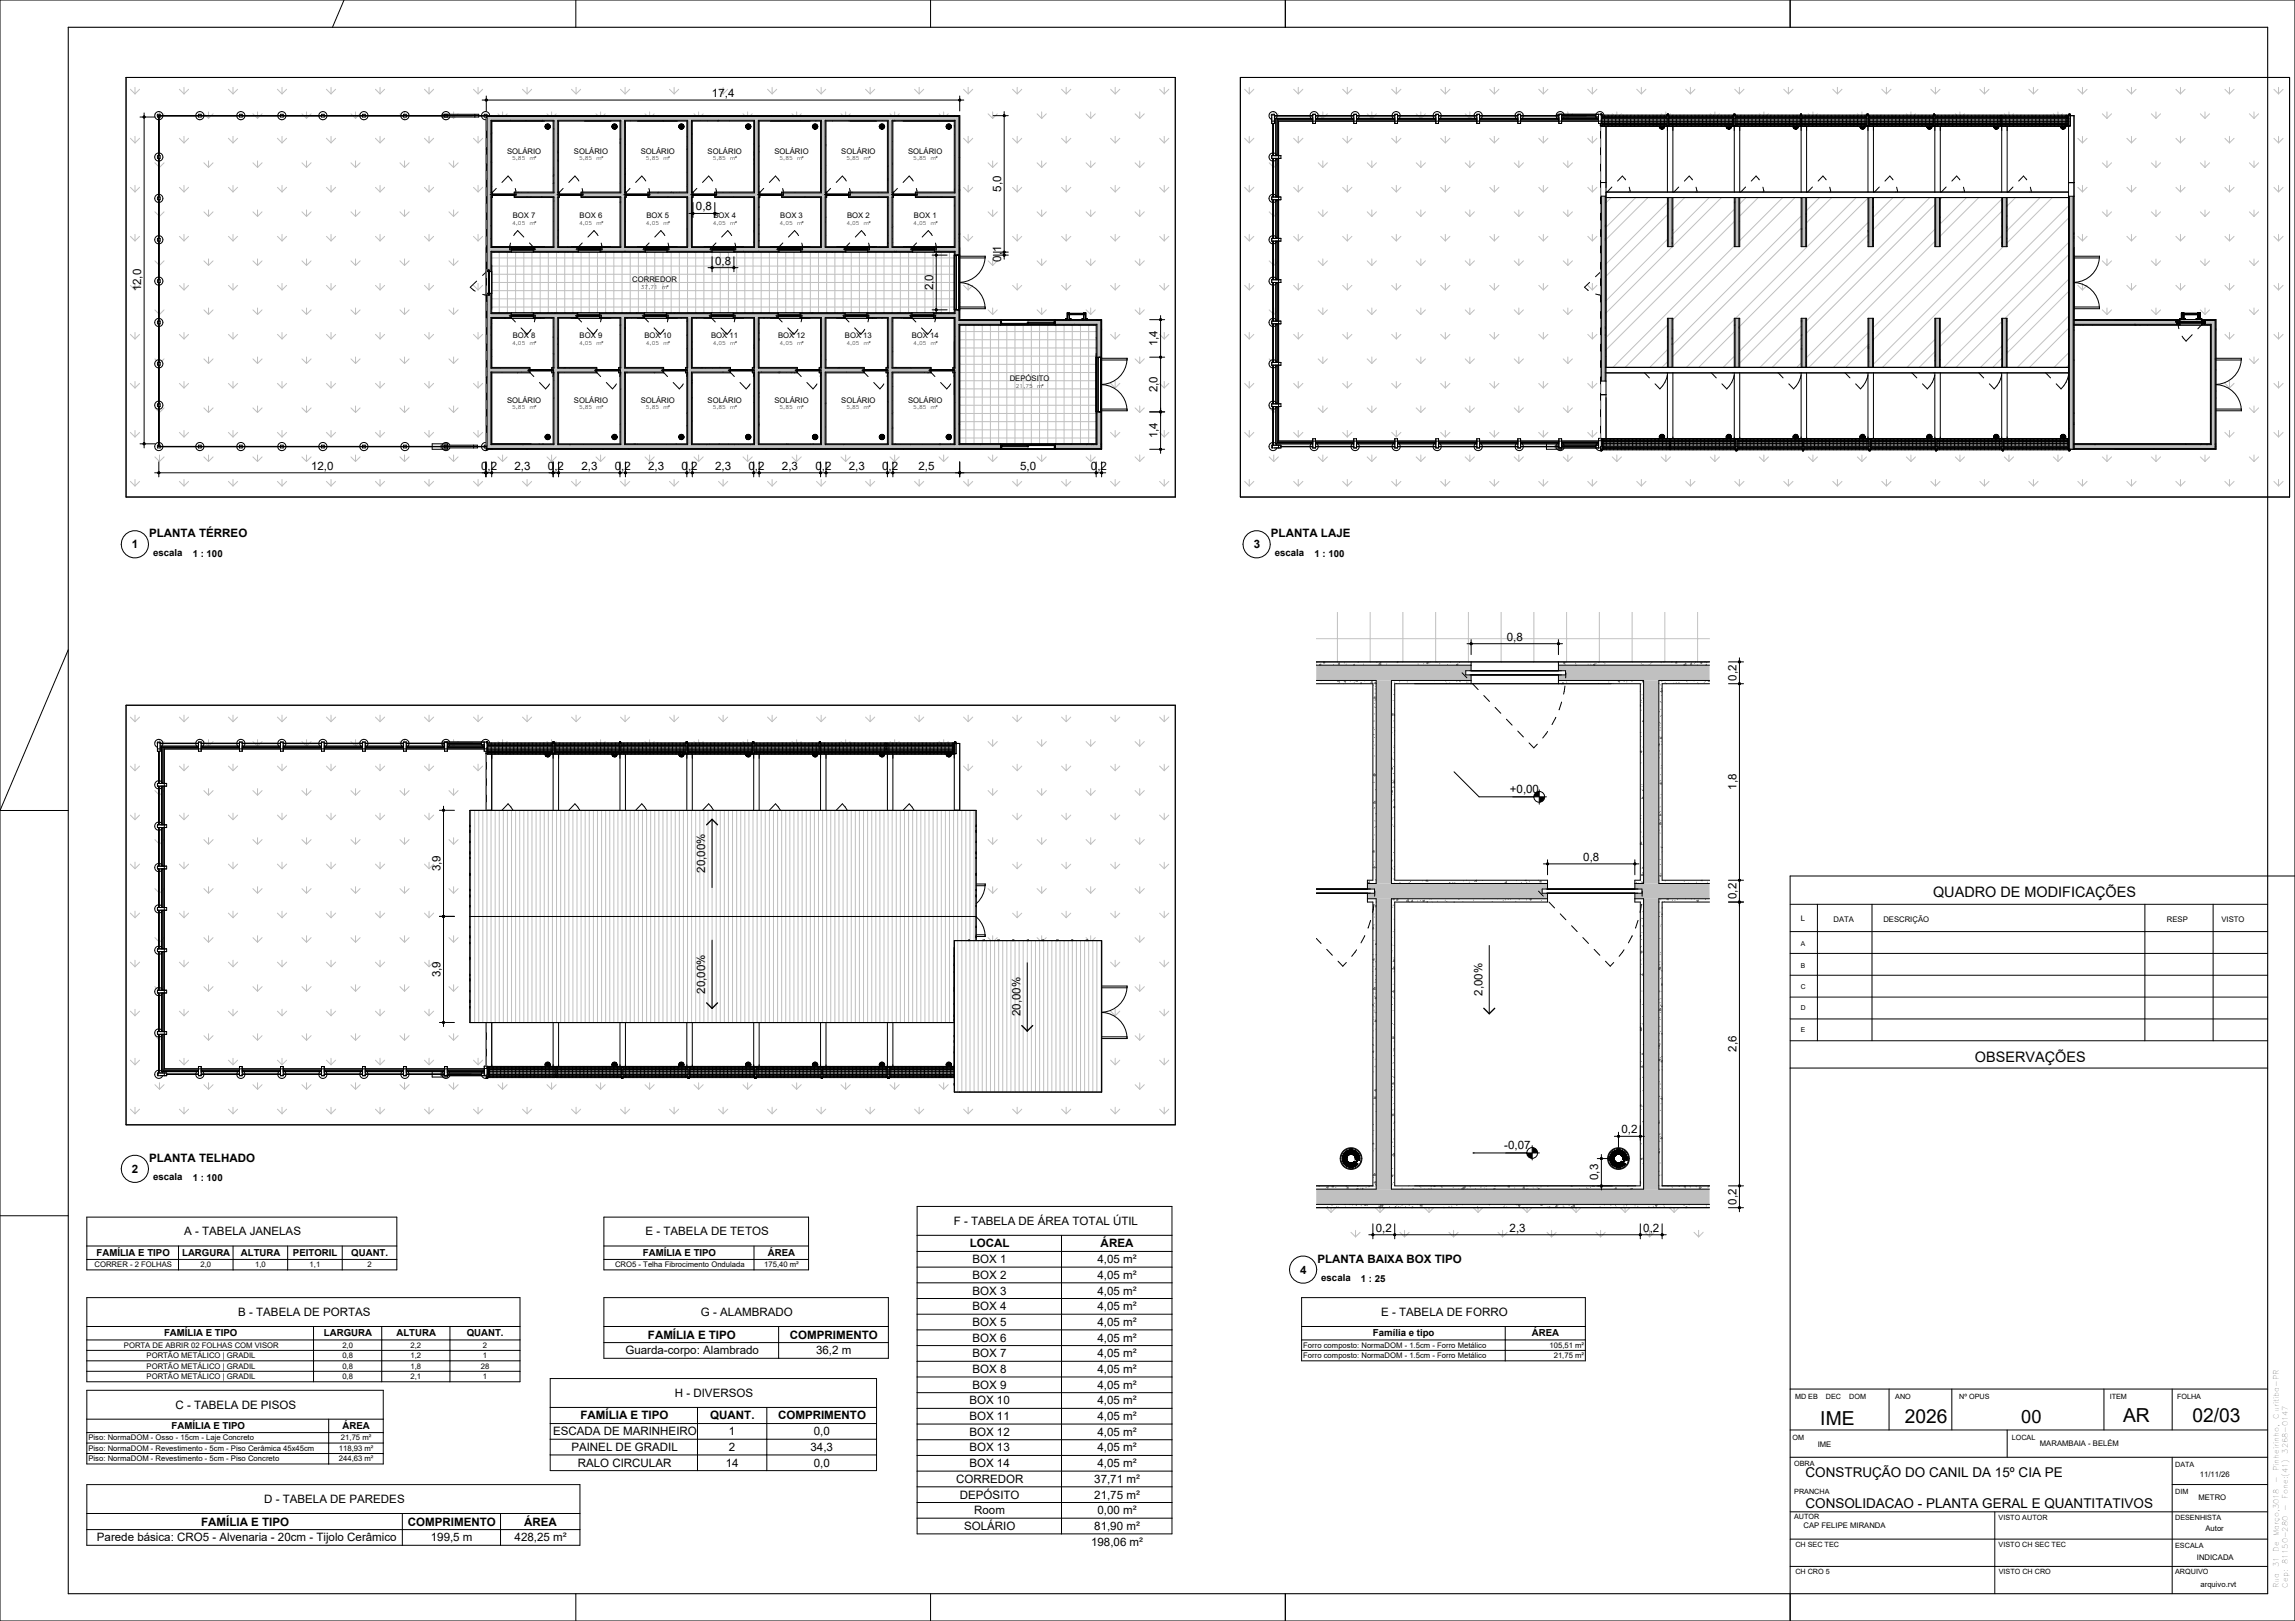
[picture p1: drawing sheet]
<svg xmlns="http://www.w3.org/2000/svg" width="841mm" height="594mm" viewBox="0 0 841 594" stroke-linecap="round" stroke-linejoin="round" font-family="sans-serif">
<defs><g id="words">
<g font-size="7.1">
<text x="698" y="521.6">2026</text>
<text x="778" y="521">AR</text>
<text x="803.4" y="521">02/03</text>
<text x="667.1" y="522.1">IME</text>
</g>
<text font-size="6.7" x="740.7" y="521.2">00</text>
<g font-size="5.3" fill="#040000">
<text x="708.4" y="328.5">QUADRO DE MODIFICAÇÕES</text>
<text x="723.7" y="389.1">OBSERVAÇÕES</text>
</g>
<g font-size="4.9">
<text x="661.6" y="541.3">CONSTRUÇÃO DO CANIL DA 15º CIA PE</text>
<text x="661.6" y="552.5">CONSOLIDACAO - PLANTA GERAL E QUANTITATIVOS</text>
</g>
<g font-size="4.2">
<text x="260.9" y="35.5">17,4</text>
<text x="366.9" y="70.3" transform="rotate(-90 366.9 70.3)">5,0</text>
<text x="255" y="77.1">0,8</text>
<text x="366.9" y="95.8" transform="rotate(-90 366.9 95.8)">0,1</text>
<text x="262" y="97">0,8</text>
<text x="51.7" y="106.8" transform="rotate(-90 51.7 106.8)">12,0</text>
<text x="342" y="106.4" transform="rotate(-90 342 106.4)">2,0</text>
<text x="424.2" y="126.9" transform="rotate(-90 424.2 126.9)">1,4</text>
<text x="424.2" y="143.8" transform="rotate(-90 424.2 143.8)">2,0</text>
<text x="424.2" y="160.7" transform="rotate(-90 424.2 160.7)">1,4</text>
<text x="114" y="172.1">12,0</text>
<text x="176.3" y="172.1">0,2</text>
<text x="188.5" y="172.1">2,3</text>
<text x="200.8" y="172.1">0,2</text>
<text x="213" y="172.1">2,3</text>
<text x="225.3" y="172.1">0,2</text>
<text x="237.5" y="172.1">2,3</text>
<text x="249.8" y="172.1">0,2</text>
<text x="262" y="172.1">2,3</text>
<text x="274.3" y="172.1">0,2</text>
<text x="286.5" y="172.1">2,3</text>
<text x="298.8" y="172.1">0,2</text>
<text x="311" y="172.1">2,3</text>
<text x="323.3" y="172.1">0,2</text>
<text x="336.5" y="172.1">2,5</text>
<text x="373.8" y="172.1">5,0</text>
<text x="399.8" y="172.1">0,2</text>
<text x="54.7" y="196.9">PLANTA TÉRREO</text>
<text x="465.7" y="196.9">PLANTA LAJE</text>
<text x="48.4" y="200.9">1</text>
<text x="459.4" y="200.9">3</text>
<text x="552.2" y="234.8">0,8</text>
<text x="636.3" y="249.4" transform="rotate(-90 636.3 249.4)">0,2</text>
<text x="553.3" y="290.5">+0,00</text>
<text x="636.3" y="289.4" transform="rotate(-90 636.3 289.4)">1,8</text>
<text x="580.2" y="315.4">0,8</text>
<text x="161.4" y="319.3" transform="rotate(-90 161.4 319.3)">3,9</text>
<text x="258.4" y="319.8" transform="rotate(-90 258.4 319.8)">20,00%</text>
<text x="636.3" y="329.4" transform="rotate(-90 636.3 329.4)">0,2</text>
<text x="161.4" y="358.1" transform="rotate(-90 161.4 358.1)">3,9</text>
<text x="258.4" y="364.1" transform="rotate(-90 258.4 364.1)">20,00%</text>
<text x="543.2" y="364.9" transform="rotate(-90 543.2 364.9)">2,00%</text>
<text x="373.9" y="372.4" transform="rotate(-90 373.9 372.4)">20,00%</text>
<text x="636.3" y="385.4" transform="rotate(-90 636.3 385.4)">2,6</text>
<text x="594.2" y="415.3">0,2</text>
<text x="54.7" y="425.8">PLANTA TELHADO</text>
<text x="551.2" y="421">-0,07</text>
<text x="48.4" y="429.8">2</text>
<text x="585.7" y="432.4" transform="rotate(-90 585.7 432.4)">0,3</text>
<text x="636.3" y="441.4" transform="rotate(-90 636.3 441.4)">0,2</text>
<text x="349.5" y="448.8">F - TABELA DE ÁREA TOTAL ÚTIL</text>
<text x="67.5" y="452.7">A - TABELA JANELAS</text>
<text x="236.5" y="452.7">E - TABELA DE TETOS</text>
<text x="504.2" y="451.3">0,2</text>
<text x="553.2" y="451.3">2,3</text>
<text x="602.2" y="451.3">0,2</text>
<text x="355.3" y="457.1">LOCAL</text>
<text x="403.3" y="457.1">ÁREA</text>
<text x="356.4" y="462.8">BOX 1</text>
<text x="402.2" y="462.8">4,05 m²</text>
<text x="476.5" y="466.7">4</text>
<text x="482.7" y="462.7">PLANTA BAIXA BOX TIPO</text>
<text x="356.4" y="468.6">BOX 2</text>
<text x="402.2" y="468.6">4,05 m²</text>
<text x="356.4" y="474.3">BOX 3</text>
<text x="402.2" y="474.3">4,05 m²</text>
<text x="87.3" y="482.2">B - TABELA DE PORTAS</text>
<text x="256.9" y="482.2">G - ALAMBRADO</text>
<text x="356.4" y="480.1">BOX 4</text>
<text x="356.4" y="485.8">BOX 5</text>
<text x="402.2" y="480.1">4,05 m²</text>
<text x="402.2" y="485.8">4,05 m²</text>
<text x="506.1" y="482.2">E - TABELA DE FORRO</text>
<text x="237.4" y="490.5">FAMÍLIA E TIPO</text>
<text x="289.5" y="490.5">COMPRIMENTO</text>
<text x="356.4" y="491.6">BOX 6</text>
<text x="402.2" y="491.6">4,05 m²</text>
<text x="229.2" y="496.3">Guarda-corpo: Alambrado</text>
<text x="299.1" y="496.3">36,2 m</text>
<text x="356.4" y="497.3">BOX 7</text>
<text x="402.2" y="497.3">4,05 m²</text>
<text x="356.4" y="503.1">BOX 8</text>
<text x="402.2" y="503.1">4,05 m²</text>
<text x="356.4" y="508.8">BOX 9</text>
<text x="402.2" y="508.8">4,05 m²</text>
<text x="247.3" y="511.8">H - DIVERSOS</text>
<text x="355.2" y="514.6">BOX 10</text>
<text x="402.2" y="514.6">4,05 m²</text>
<text x="64.3" y="516.1">C - TABELA DE PISOS</text>
<text x="212.7" y="520.1">FAMÍLIA E TIPO</text>
<text x="260.3" y="520.1">QUANT.</text>
<text x="285.1" y="520.1">COMPRIMENTO</text>
<text x="355.2" y="520.3">BOX 11</text>
<text x="402.2" y="520.3">4,05 m²</text>
<text x="202.7" y="525.9">ESCADA DE MARINHEIRO</text>
<text x="267.1" y="525.9">1</text>
<text x="298.2" y="525.9">0,0</text>
<text x="355.2" y="526.1">BOX 12</text>
<text x="402.2" y="526.1">4,05 m²</text>
<text x="209.4" y="531.7">PAINEL DE GRADIL</text>
<text x="267.1" y="531.7">2</text>
<text x="297" y="531.7">34,3</text>
<text x="355.2" y="531.8">BOX 13</text>
<text x="402.2" y="531.8">4,05 m²</text>
<text x="211.7" y="537.4">RALO CIRCULAR</text>
<text x="266" y="537.4">14</text>
<text x="298.2" y="537.4">0,0</text>
<text x="355.2" y="537.6">BOX 14</text>
<text x="402.2" y="537.6">4,05 m²</text>
<text x="350.4" y="543.3">CORREDOR</text>
<text x="401" y="543.3">37,71 m²</text>
<text x="96.8" y="550.7">D - TABELA DE PAREDES</text>
<text x="351.8" y="549.1">DEPÓSITO</text>
<text x="401" y="549.1">21,75 m²</text>
<text x="357" y="554.8">Room</text>
<text x="402.2" y="554.8">0,00 m²</text>
<text x="73.8" y="559">FAMÍLIA E TIPO</text>
<text x="149.5" y="559">COMPRIMENTO</text>
<text x="192.1" y="559">ÁREA</text>
<text x="353.3" y="560.6">SOLÁRIO</text>
<text x="401" y="560.6">81,90 m²</text>
<text x="35.5" y="564.8">Parede básica: CRO5 - Alvenaria - 20cm - Tijolo Cerâmico</text>
<text x="157.9" y="564.8">199,5 m</text>
<text x="188.6" y="564.8">428,25 m²</text>
<text x="399.8" y="566.3">198,06 m²</text>
</g>
<g font-size="3.5">
<text x="56.1" y="203.6">escala</text>
<text x="70.6" y="203.9">1 : 100</text>
<text x="467.2" y="203.6">escala</text>
<text x="481.7" y="203.9">1 : 100</text>
<text x="56.1" y="432.5">escala</text>
<text x="70.6" y="432.8">1 : 100</text>
<text x="35.4" y="460.2">FAMÍLIA E TIPO</text>
<text x="66.7" y="460.2">LARGURA</text>
<text x="88.3" y="460.2">ALTURA</text>
<text x="107.4" y="460.2">PEITORIL</text>
<text x="128.7" y="460.2">QUANT.</text>
<text x="235.6" y="460.2">FAMÍLIA E TIPO</text>
<text x="281.4" y="460.2">ÁREA</text>
<text x="484.2" y="469.4">escala</text>
<text x="498.7" y="469.7">1 : 25</text>
<text x="60.1" y="489.7">FAMÍLIA E TIPO</text>
<text x="118.7" y="489.7">LARGURA</text>
<text x="145.3" y="489.7">ALTURA</text>
<text x="171" y="489.7">QUANT.</text>
<text x="503.1" y="489.7">Família e tipo</text>
<text x="561.4" y="489.7">ÁREA</text>
<text x="62.9" y="523.6">FAMÍLIA E TIPO</text>
<text x="125.5" y="523.6">ÁREA</text>
</g>
<g font-size="2.8">
<text x="185.8" y="56.4">SOLÁRIO</text>
<text x="210.3" y="56.4">SOLÁRIO</text>
<text x="234.8" y="56.4">SOLÁRIO</text>
<text x="259.3" y="56.4">SOLÁRIO</text>
<text x="283.8" y="56.4">SOLÁRIO</text>
<text x="308.3" y="56.4">SOLÁRIO</text>
<text x="332.8" y="56.4">SOLÁRIO</text>
<text x="187.9" y="79.9">BOX 7</text>
<text x="212.4" y="79.9">BOX 6</text>
<text x="236.9" y="79.9">BOX 5</text>
<text x="261.4" y="79.9">BOX 4</text>
<text x="285.9" y="79.9">BOX 3</text>
<text x="310.4" y="79.9">BOX 2</text>
<text x="334.9" y="79.9">BOX 1</text>
<text x="231.7" y="103.5">CORREDOR</text>
<text x="187.9" y="123.9">BOX 8</text>
<text x="212.4" y="123.9">BOX 9</text>
<text x="236.1" y="123.9">BOX 10</text>
<text x="260.6" y="123.9">BOX 11</text>
<text x="285.1" y="123.9">BOX 12</text>
<text x="309.6" y="123.9">BOX 13</text>
<text x="334.1" y="123.9">BOX 14</text>
<text x="370" y="139.6">DEPÓSITO</text>
<text x="185.8" y="147.6">SOLÁRIO</text>
<text x="210.3" y="147.6">SOLÁRIO</text>
<text x="234.8" y="147.6">SOLÁRIO</text>
<text x="259.3" y="147.6">SOLÁRIO</text>
<text x="283.8" y="147.6">SOLÁRIO</text>
<text x="308.3" y="147.6">SOLÁRIO</text>
<text x="332.8" y="147.6">SOLÁRIO</text>
<text x="660" y="337.4">L</text>
<text x="671.9" y="337.7">DATA</text>
<text x="690.2" y="337.7">DESCRIÇÃO</text>
<text x="794.1" y="337.7">RESP</text>
<text x="814.1" y="337.7">VISTO</text>
<text x="34.6" y="464.4">CORRER - 2 FOLHAS</text>
<text x="73.5" y="464.4">2,0</text>
<text x="93.5" y="464.4">1,0</text>
<text x="113.5" y="464.4">1,1</text>
<text x="134.6" y="464.4">2</text>
<text x="225.4" y="464.4">CRO5 - Telha Fibrocimento Ondulada</text>
<text x="280" y="464.4">175,40 m²</text>
<text x="45.4" y="493.9">PORTA DE ABRIR 02 FOLHAS COM VISOR</text>
<text x="53.7" y="497.7">PORTÃO METÁLICO | GRADIL</text>
<text x="125.4" y="493.9">2,0</text>
<text x="125.4" y="497.7">0,8</text>
<text x="150.4" y="493.9">2,2</text>
<text x="150.4" y="497.7">1,2</text>
<text x="176.9" y="493.9">2</text>
<text x="176.9" y="497.7">1</text>
<text x="477.6" y="493.9">Forro composto: NormaDOM - 1.5cm - Forro Metálico</text>
<text x="477.6" y="497.7">Forro composto: NormaDOM - 1.5cm - Forro Metálico</text>
<text x="567.8" y="493.9">105,51 m²</text>
<text x="569.4" y="497.7">21,75 m²</text>
<text x="53.7" y="501.5">PORTÃO METÁLICO | GRADIL</text>
<text x="125.4" y="501.5">0,8</text>
<text x="150.4" y="501.5">1,8</text>
<text x="176.2" y="501.5">28</text>
<text x="53.7" y="505.4">PORTÃO METÁLICO | GRADIL</text>
<text x="125.4" y="505.4">0,8</text>
<text x="150.4" y="505.4">2,1</text>
<text x="176.9" y="505.4">1</text>
<text x="32.4" y="527.8">Piso: NormaDOM - Osso - 15cm - Laje Concreto</text>
<text x="125" y="527.8">21,75 m²</text>
<text x="32.4" y="531.7">Piso: NormaDOM - Revestimento - 5cm - Piso Cerâmica 45x45cm</text>
<text x="124.2" y="531.7">118,93 m²</text>
<text x="666.1" y="530.3">IME</text>
<text x="747.5" y="530">MARAMBAIA - BELÉM</text>
<text x="32.4" y="535.5">Piso: NormaDOM - Revestimento - 5cm - Piso Concreto</text>
<text x="124.2" y="535.5">244,63 m²</text>
<text x="806.1" y="541.3">11/11/26</text>
<text x="805.6" y="549.8">METRO</text>
<text x="660.9" y="559.7">CAP FELIPE MIRANDA</text>
<text x="808.2" y="560.9">Autor</text>
<text x="805" y="571.5">INDICADA</text>
<text x="806.4" y="581.5">arquivo.rvt</text>
</g>
<g font-size="2.6">
<text x="657.8" y="512.8">MD EB</text>
<text x="669.1" y="512.8">DEC</text>
<text x="677.6" y="512.8">DOM</text>
<text x="694.5" y="512.8">ANO</text>
<text x="718" y="512.8">Nº OPUS</text>
<text x="773.1" y="512.5">ITEM</text>
<text x="797.8" y="512.5">FOLHA</text>
<text x="835.1" y="519.9" transform="rotate(-90 835.1 519.9)">Curitiba-PR</text>
<text x="656.8" y="527.7">OM</text>
<text x="737.2" y="527.7">LOCAL</text>
<text x="838.4" y="532.7" transform="rotate(-90 838.4 532.7)">3268-0147</text>
<text x="657.5" y="537.1">OBRA</text>
<text x="797.1" y="537.5">DATA</text>
<text x="835.1" y="539.1" transform="rotate(-90 835.1 539.1)">Pinheirinho,</text>
<text x="657.5" y="547.5">PRANCHA</text>
<text x="797.1" y="547.5">DIM</text>
<text x="838.4" y="549.1" transform="rotate(-90 838.4 549.1)">Fone:(41)</text>
<text x="657.5" y="556.8">AUTOR</text>
<text x="732.4" y="557.1">VISTO AUTOR</text>
<text x="797.1" y="557">DESENHISTA</text>
<text x="835.1" y="562.9" transform="rotate(-90 835.1 562.9)">Março,3018</text>
<text x="657.9" y="566.7">CH SEC TEC</text>
<text x="732.4" y="566.8">VISTO CH SEC TEC</text>
<text x="797.1" y="567.2">ESCALA</text>
<text x="835.1" y="568.6" transform="rotate(-90 835.1 568.6)">De</text>
<text x="835.1" y="574.4" transform="rotate(-90 835.1 574.4)">31</text>
<text x="838.4" y="573.1" transform="rotate(-90 838.4 573.1)">81150-280</text>
<text x="657.9" y="576.8">CH CRO 5</text>
<text x="732.4" y="576.8">VISTO CH CRO</text>
<text x="797.1" y="576.8">ARQUIVO</text>
<text x="835.1" y="581.9" transform="rotate(-90 835.1 581.9)">Rua</text>
<text x="838.4" y="581.9" transform="rotate(-90 838.4 581.9)">Cep:</text>
</g>
<g font-size="2.5">
<text x="660" y="346.6">A</text>
<text x="660" y="354.8">B</text>
<text x="660" y="362.3">C</text>
<text x="660" y="369.9">D</text>
<text x="660" y="378.1">E</text>
</g>
<g font-size="1.9">
<text x="187.7" y="58.8">5,85</text>
<text x="194" y="58.8">m²</text>
<text x="212.2" y="58.8">5,85</text>
<text x="218.5" y="58.8">m²</text>
<text x="236.7" y="58.8">5,85</text>
<text x="243" y="58.8">m²</text>
<text x="261.2" y="58.8">5,85</text>
<text x="267.5" y="58.8">m²</text>
<text x="285.7" y="58.8">5,85</text>
<text x="292" y="58.8">m²</text>
<text x="310.2" y="58.8">5,85</text>
<text x="316.5" y="58.8">m²</text>
<text x="334.7" y="58.8">5,85</text>
<text x="341" y="58.8">m²</text>
<text x="187.7" y="82.3">4,05</text>
<text x="194" y="82.3">m²</text>
<text x="212.2" y="82.3">4,05</text>
<text x="218.5" y="82.3">m²</text>
<text x="236.7" y="82.3">4,05</text>
<text x="243" y="82.3">m²</text>
<text x="261.2" y="82.3">4,05</text>
<text x="267.5" y="82.3">m²</text>
<text x="285.7" y="82.3">4,05</text>
<text x="292" y="82.3">m²</text>
<text x="310.2" y="82.3">4,05</text>
<text x="316.5" y="82.3">m²</text>
<text x="334.7" y="82.3">4,05</text>
<text x="341" y="82.3">m²</text>
<text x="234.9" y="105.8">37,71</text>
<text x="242.5" y="105.8">m²</text>
<text x="187.7" y="126.3">4,05</text>
<text x="194" y="126.3">m²</text>
<text x="212.2" y="126.3">4,05</text>
<text x="218.5" y="126.3">m²</text>
<text x="236.7" y="126.3">4,05</text>
<text x="243" y="126.3">m²</text>
<text x="261.2" y="126.3">4,05</text>
<text x="267.5" y="126.3">m²</text>
<text x="285.7" y="126.3">4,05</text>
<text x="292" y="126.3">m²</text>
<text x="310.2" y="126.3">4,05</text>
<text x="316.5" y="126.3">m²</text>
<text x="334.7" y="126.3">4,05</text>
<text x="341" y="126.3">m²</text>
<text x="372.3" y="142">21,75</text>
<text x="379.9" y="142">m²</text>
<text x="187.7" y="150">5,85</text>
<text x="194" y="150">m²</text>
<text x="212.2" y="150">5,85</text>
<text x="218.5" y="150">m²</text>
<text x="236.7" y="150">5,85</text>
<text x="243" y="150">m²</text>
<text x="261.2" y="150">5,85</text>
<text x="267.5" y="150">m²</text>
<text x="285.7" y="150">5,85</text>
<text x="292" y="150">m²</text>
<text x="310.2" y="150">5,85</text>
<text x="316.5" y="150">m²</text>
<text x="334.7" y="150">5,85</text>
<text x="341" y="150">m²</text>
</g>
</g></defs>
<path d="M203 44.1h1.4v26.6h-1.4z" fill="#c0c0c0"/>
<g fill="#fff">
<path d="M227.2 44.4h.3v26h-.3z"/>
<path d="M228.9 44.4h.3v26h-.3z"/>
</g>
<path d="M227.5 44.1h1.4v26.6h-1.4z" fill="#c0c0c0"/>
<g fill="#fff">
<path d="M251.7 44.4h.3v26h-.3z"/>
<path d="M253.4 44.4h.3v26h-.3z"/>
</g>
<path d="M252 44.1h1.4v26.6h-1.4z" fill="#c0c0c0"/>
<g fill="#fff">
<path d="M276.2 44.4h.3v26h-.3z"/>
<path d="M277.9 44.4h.3v26h-.3z"/>
</g>
<path d="M276.5 44.1h1.4v26.6h-1.4z" fill="#c0c0c0"/>
<g fill="#fff">
<path d="M300.7 44.4h.3v26h-.3z"/>
<path d="M302.4 44.4h.3v26h-.3z"/>
</g>
<path d="M301 44.1h1.4v26.6h-1.4z" fill="#c0c0c0"/>
<g fill="#fff">
<path d="M325.2 44.4h.3v26h-.3z"/>
<path d="M326.9 44.4h.3v26h-.3z"/>
</g>
<path d="M325.5 44.1h1.4v26.6h-1.4z" fill="#c0c0c0"/>
<g fill="#fff">
<path d="M202.7 72.4h.3v18h-.3z"/>
<path d="M204.4 72.4h.3v18h-.3z"/>
</g>
<path d="M203 72.1h1.4v18.6h-1.4z" fill="#c0c0c0"/>
<g fill="#fff">
<path d="M227.2 72.4h.3v18h-.3z"/>
<path d="M228.9 72.4h.3v18h-.3z"/>
</g>
<path d="M227.5 72.1h1.4v18.6h-1.4z" fill="#c0c0c0"/>
<g fill="#fff">
<path d="M251.7 72.4h.3v18h-.3z"/>
<path d="M253.4 72.4h.3v18h-.3z"/>
</g>
<path d="M252 72.1h1.4v18.6h-1.4z" fill="#c0c0c0"/>
<g fill="#fff">
<path d="M276.2 72.4h.3v18h-.3z"/>
<path d="M277.9 72.4h.3v18h-.3z"/>
</g>
<path d="M276.5 72.1h1.4v18.6h-1.4z" fill="#c0c0c0"/>
<g fill="#fff">
<path d="M300.7 72.4h.3v18h-.3z"/>
<path d="M302.4 72.4h.3v18h-.3z"/>
</g>
<path d="M301 72.1h1.4v18.6h-1.4z" fill="#c0c0c0"/>
<g fill="#fff">
<path d="M325.2 72.4h.3v18h-.3z"/>
<path d="M326.9 72.4h.3v18h-.3z"/>
</g>
<path d="M325.5 72.1h1.4v18.6h-1.4z" fill="#c0c0c0"/>
<g fill="#fff">
<path d="M342.4 92.1v.3h7.3v-.3zM180.2 92.1v.3h7.2v-.3zM317.9 92.1v.3h16.5v-.3zM195.4 92.1v.3h16.5v-.3zM293.4 92.1v.3h16.5v-.3zM219.9 92.1v.3h16.5v-.3zM268.9 92.1v.3h16.5v-.3zM244.4 92.1v.3h16.5v-.3z"/>
<path d="M253.4 90.4v.3h7.5v-.3zM180.2 90.4v.3h7.2v-.3zM342.4 90.4v.3h7.3v-.3zM195.4 90.4v.3h7.6v-.3zM326.9 90.4v.3h7.5v-.3zM204.4 90.4v.3h7.5v-.3zM317.9 90.4v.3h7.6v-.3zM219.9 90.4v.3h7.6v-.3zM302.4 90.4v.3h7.5v-.3zM228.9 90.4v.3h7.5v-.3zM293.4 90.4v.3h7.6v-.3zM244.4 90.4v.3h7.6v-.3zM277.9 90.4v.3h7.5v-.3zM268.9 90.4v.3h7.6v-.3z"/>
</g>
<path d="M179.9 90.7v1.4h7.5v-.5h-.6v-.4h.6v-.5zM342.4 90.7v.5h.7v.4h-.7v.5h7.6v-1.4zM195.4 90.7v.5h.5v.4h-.5v.5h16.5v-.5h-.5v-.4h.5v-.5zM219.9 90.7v.5h.7v.4h-.7v.5h16.5v-.5h-.5v-.4h.5v-.5zM317.9 90.7v.5h.7v.4h-.7v.5h16.5v-.5h-.5v-.4h.5v-.5zM244.4 90.7v.5h.7v.4h-.7v.5h16.5v-.5h-.5v-.4h.5v-.5zM293.4 90.7v.5h.7v.4h-.7v.5h16.5v-.5h-.5v-.4h.5v-.5zM268.9 90.7v.5h.7v.4h-.7v.5h16.5v-.5h-.5v-.4h.5v-.5z" fill="#c0c0c0"/>
<g fill="#fff">
<path d="M261.9 72.1v.3h14.6v-.3zM180.2 72.1v.3h.2v-.3zM335.4 72.1v.3h14.3v-.3zM188.4 72.1v.3h14.6v-.3zM326.9 72.1v.3h.5v-.3zM310.9 72.1v.3h14.6v-.3zM204.4 72.1v.3h.5v-.3zM212.9 72.1v.3h14.6v-.3zM302.4 72.1v.3h.5v-.3zM286.4 72.1v.3h14.6v-.3zM228.9 72.1v.3h.5v-.3zM237.4 72.1v.3h14.6v-.3zM277.9 72.1v.3h.5v-.3zM253.4 72.1v.3h.5v-.3z"/>
<path d="M180.2 70.4v.3h.2v-.3zM261.9 70.4v.3h14.6v-.3zM277.9 70.4v.3h.5v-.3zM335.4 70.4v.3h14.3v-.3zM253.4 70.4v.3h.5v-.3zM237.4 70.4v.3h14.6v-.3zM286.4 70.4v.3h14.6v-.3zM302.4 70.4v.3h.5v-.3zM228.9 70.4v.3h.5v-.3zM326.9 70.4v.3h.5v-.3zM204.4 70.4v.3h.5v-.3zM188.4 70.4v.3h14.6v-.3zM310.9 70.4v.3h14.6v-.3zM212.9 70.4v.3h14.6v-.3z"/>
</g>
<path d="M179.9 70.7v1.4h.5v-.5h-.5v-.4h.5v-.5zM335.4 70.7v.5h.7v.4h-.7v.5h14.6v-1.4zM188.4 70.7v.5h.7v.4h-.7v.5h16.5v-.5h-.5v-.4h.5v-.5zM212.9 70.7v.5h.7v.4h-.7v.5h16.5v-.5h-.5v-.4h.5v-.5zM310.9 70.7v.5h.7v.4h-.7v.5h16.5v-.5h-.5v-.4h.5v-.5zM237.4 70.7v.5h.7v.4h-.7v.5h16.5v-.5h-.5v-.4h.5v-.5zM261.9 70.7v.5h.7v.4h-.7v.5h16.5v-.5h-.5v-.4h.5v-.5zM286.4 70.7v.5h.7v.4h-.7v.5h16.5v-.5h-.5v-.4h.5v-.5z" fill="#c0c0c0"/>
<g fill="#fff">
<path d="M202.7 136.6h.3v26h-.3z"/>
<path d="M204.4 136.6h.3v26h-.3z"/>
</g>
<path d="M203 136.3h1.4v26.6h-1.4z" fill="#c0c0c0"/>
<g fill="#fff">
<path d="M227.2 136.6h.3v26h-.3z"/>
<path d="M228.9 136.6h.3v26h-.3z"/>
</g>
<path d="M227.5 136.3h1.4v26.6h-1.4z" fill="#c0c0c0"/>
<g fill="#fff">
<path d="M251.7 136.6h.3v26h-.3z"/>
<path d="M253.4 136.6h.3v26h-.3z"/>
</g>
<path d="M252 136.3h1.4v26.6h-1.4z" fill="#c0c0c0"/>
<g fill="#fff">
<path d="M276.2 136.6h.3v26h-.3z"/>
<path d="M277.9 136.6h.3v26h-.3z"/>
</g>
<path d="M276.5 136.3h1.4v26.6h-1.4z" fill="#c0c0c0"/>
<g fill="#fff">
<path d="M300.7 136.6h.3v26h-.3z"/>
<path d="M302.4 136.6h.3v26h-.3z"/>
</g>
<path d="M301 136.3h1.4v26.6h-1.4z" fill="#c0c0c0"/>
<g fill="#fff">
<path d="M325.2 136.6h.3v26h-.3z"/>
<path d="M326.9 136.6h.3v26h-.3z"/>
</g>
<path d="M325.5 136.3h1.4v26.6h-1.4z" fill="#c0c0c0"/>
<g fill="#fff">
<path d="M202.7 116.6h.3v18h-.3z"/>
<path d="M204.4 116.6h.3v18h-.3z"/>
</g>
<path d="M203 116.3h1.4v18.6h-1.4z" fill="#c0c0c0"/>
<g fill="#fff">
<path d="M227.2 116.6h.3v18h-.3z"/>
<path d="M228.9 116.6h.3v18h-.3z"/>
</g>
<path d="M227.5 116.3h1.4v18.6h-1.4z" fill="#c0c0c0"/>
<g fill="#fff">
<path d="M251.7 116.6h.3v18h-.3z"/>
<path d="M253.4 116.6h.3v18h-.3z"/>
</g>
<path d="M252 116.3h1.4v18.6h-1.4z" fill="#c0c0c0"/>
<g fill="#fff">
<path d="M276.2 116.6h.3v18h-.3z"/>
<path d="M277.9 116.6h.3v18h-.3z"/>
</g>
<path d="M276.5 116.3h1.4v18.6h-1.4z" fill="#c0c0c0"/>
<g fill="#fff">
<path d="M300.7 116.6h.3v18h-.3z"/>
<path d="M302.4 116.6h.3v18h-.3z"/>
</g>
<path d="M301 116.3h1.4v18.6h-1.4z" fill="#c0c0c0"/>
<g fill="#fff">
<path d="M325.2 116.6h.3v18h-.3z"/>
<path d="M326.9 116.6h.3v18h-.3z"/>
</g>
<path d="M325.5 116.3h1.4v18.6h-1.4z" fill="#c0c0c0"/>
<g fill="#fff">
<path d="M349.7 164.3v.3h.3v-.3zM349.7 136.3v26.6h.3v-26.6zM349.7 116.3v18.6h.3v-18.6zM349.7 113.5v1.4h.3v-1.4zM349.7 92.1v1.4h.3v-1.4zM349.7 72.1v18.6h.3v-18.6zM349.7 44.1v26.6h.3v-26.6z"/>
<path d="M351.4 118.8v44.1h.3v-44.1zM351.4 113.5v3.9h.3v-3.9zM351.4 42.4v51.1h.3v-51.1z"/>
</g>
<path d="M350 113.5v50.8h1.4v-50.8zM350 42.7v50.8h1.4v-50.8z" fill="#c0c0c0"/>
<g fill="#fff">
<path d="M342.2 116.3v.3h7.5v-.3zM180.2 116.3v.3h7.2v-.3zM195.4 116.3v.3h7.6v-.3zM326.9 116.3v.3h7.3v-.3zM204.4 116.3v.3h7.3v-.3zM317.7 116.3v.3h7.8v-.3zM302.4 116.3v.3h7.3v-.3zM219.7 116.3v.3h7.8v-.3zM293.2 116.3v.3h7.8v-.3zM228.9 116.3v.3h7.3v-.3zM277.9 116.3v.3h7.3v-.3zM244.2 116.3v.3h7.8v-.3zM268.7 116.3v.3h7.8v-.3zM253.4 116.3v.3h7.3v-.3z"/>
<path d="M342.2 114.6v.3h7.5v-.3zM180.2 114.6v.3h7.2v-.3zM317.7 114.6v.3h16.5v-.3zM195.4 114.6v.3h16.3v-.3zM293.2 114.6v.3h16.5v-.3zM219.7 114.6v.3h16.5v-.3zM244.2 114.6v.3h16.5v-.3zM268.7 114.6v.3h16.5v-.3z"/>
</g>
<path d="M179.9 114.9v1.4h7.5v-.5h-.5v-.4h.5v-.5zM342.2 114.9v.5h.6v.4h-.6v.5h7.8v-1.4zM244.2 114.9v.5h.6v.4h-.6v.5h16.5v-.5h-.5v-.4h.5v-.5zM195.4 114.9v.5h.7v.4h-.7v.5h16.3v-.5h-.5v-.4h.5v-.5zM317.7 114.9v.5h.6v.4h-.6v.5h16.5v-.5h-.5v-.4h.5v-.5zM268.7 114.9v.5h.6v.4h-.6v.5h16.5v-.5h-.5v-.4h.5v-.5zM293.2 114.9v.5h.6v.4h-.6v.5h16.5v-.5h-.5v-.4h.5v-.5zM219.7 114.9v.5h.6v.4h-.6v.5h16.5v-.5h-.5v-.4h.5v-.5z" fill="#c0c0c0"/>
<g fill="#fff">
<path d="M349.2 136.3v.3h.5v-.3zM180.2 136.3v.3h14v-.3zM326.9 136.3v.3h14.3v-.3zM202.2 136.3v.3h.8v-.3zM204.4 136.3v.3h14.3v-.3zM324.7 136.3v.3h.8v-.3zM302.4 136.3v.3h14.3v-.3zM226.7 136.3v.3h.8v-.3zM228.9 136.3v.3h14.3v-.3zM300.2 136.3v.3h.8v-.3zM277.9 136.3v.3h14.3v-.3zM251.2 136.3v.3h.8v-.3zM253.4 136.3v.3h14.3v-.3zM275.7 136.3v.3h.8v-.3z"/>
<path d="M349.2 134.6v.3h.5v-.3zM180.2 134.6v.3h14v-.3zM326.9 134.6v.3h14.3v-.3zM202.2 134.6v.3h.8v-.3zM204.4 134.6v.3h14.3v-.3zM324.7 134.6v.3h.8v-.3zM226.7 134.6v.3h.8v-.3zM228.9 134.6v.3h14.3v-.3zM302.4 134.6v.3h14.3v-.3zM251.2 134.6v.3h.8v-.3zM300.2 134.6v.3h.8v-.3zM253.4 134.6v.3h14.3v-.3zM277.9 134.6v.3h14.3v-.3zM275.7 134.6v.3h.8v-.3z"/>
</g>
<path d="M275.7 134.9v.5h.6v.4h-.6v.5h16.5v-.5h-.5v-.4h.5v-.5zM179.9 134.9v1.4h14.3v-.5h-.5v-.4h.5v-.5zM251.2 134.9v.5h.6v.4h-.6v.5h16.5v-.5h-.5v-.4h.5v-.5zM349.2 134.9v.5h.6v.4h-.6v.5h.8v-1.4zM202.2 134.9v.5h.6v.4h-.6v.5h16.5v-.5h-.5v-.4h.5v-.5zM324.7 134.9v.5h.6v.4h-.6v.5h16.5v-.5h-.5v-.4h.5v-.5zM300.2 134.9v.5h.6v.4h-.6v.5h16.5v-.5h-.5v-.4h.5v-.5zM226.7 134.9v.5h.6v.4h-.6v.5h16.5v-.5h-.5v-.4h.5v-.5z" fill="#c0c0c0"/>
<g fill="#fff">
<path d="M46.2 28.4v153.7h384.5v-153.7zM57.7 41.9h1v.5h14v-.5h1v.5h14.1v-.5h1v.5h14v-.5h1v.5h14v-.5h1v.5h14v-.5h1v.5h14.1v-.5h1v.5h13.1v-.5h13.4v.5h2v-.5h1v.5h173.3v74.7h38.9v-.2h.5v-2.2l.8 .2 6-.2v2.2l5.8 .2v47.5h-225.5v-.5h-.7v-.4h-2.6v.4h-13.4v-.4h-12.6v.4h-1v-.4h-14.1v.4h-1v-.4h-14v.4h-1v-.4h-14v.4h-1v-.4h-14v.4h-1v-.4h-14.1v.4h-1v-.4h-14v.4h-1v-1h.5v-14.1h-.5v-1h.5v-14.2h-.5v-1h.5v-14.1h-.5v-1h.5v-14.2h-.5v-1h.5v-14.2h-.5v-1h.5v-14.1h-.5v-1h.5v-14.2h-.5v-1h.5v-14.1h-.5zM58.7 42.4v.5h-.5v14.1h.5v1h-.5v14.2h.5v1h-.5v14.1h.5v1h-.5v14.2h.5v1h-.5v14.2h.5v1h-.5v14.1h.5v1h-.5v14.2h.5v1h-.5v14.1h.5v.5h14v-.5h1v.5h14.1v-.5h1v.5h14v-.5h1v.5h14v-.5h1v.5h14v-.5h1v.5h14.1v-.5h1v.5h12.6v-.5h13.4v.5h2.6v-.5h.7v-120.2h-.8v-.5h-2v.5h-13.4v-.5h-13.1v.5h-1v-.5h-14.1v.5h-1v-.5h-14v.5h-1v-.5h-14v.5h-1v-.5h-14v.5h-1v-.5h-14.1v.5h-1v-.5zM391.2 114.8v2.2l-.3 .1h1.1l-.2-.1v-1.7h-.5l-.1-.3 .3-.2zM397.5 114.8l.3 .4-.6 .1v1.7l-.2 .1h1.1l-.3-.1v-2.2zM391.9 115.3v1.6h.6l-.2 .2 4.8-.2v-1.6zM397.2 114.8h.3zM391.5 114.8l.3 .1z"/>
<path d="M386.7 164.3v.3h17v-.3zM350 164.3v.3h16.7v-.3z"/>
<path d="M386.7 162.6v.3h15.3v-.3zM351.7 162.6v.3h15v-.3z"/>
</g>
<path d="M386.7 162.9v1.4h16.7v-1.4zM351.4 162.9v1.4h15.3v-1.4z" fill="#c0c0c0"/>
<g fill="#fff">
<path d="M403.4 150.9v13.4h.3v-13.4zM403.4 117.1v13.8h.3v-13.8z"/>
<path d="M401.7 150.9v11.7h.3v-11.7zM401.7 118.8v12.1h.3v-12.1z"/>
</g>
<path d="M402 150.9v12h1.4v-12zM402 117.4v13.5h1.4v-13.5z" fill="#c0c0c0"/>
<g fill="#fff">
<path d="M386.7 118.8v.3h15v-.3zM351.7 118.8v.3h15v-.3z"/>
<path d="M351.7 117.1v.3h15v-.3zM386.7 117.1v.3h16.7v-.3z"/>
</g>
<path d="M386.7 117.4v1.4h15.3v-1.4zM351.4 117.4v1.4h15.3v-1.4z" fill="#c0c0c0"/>
<g fill="#fff">
<path d="M386.5 162.9l-.1 1.5h.3v-1.5zM366.7 162.9v1.5h.3l-.1-1.5z"/>
<path d="M386.4 117.4l.1 1.5h.2v-1.5zM366.7 117.4v1.5h.2l.1-1.5z"/>
<path d="M178.2 107.5v57.1h.3v-57.1zM178.2 42.4v57.1h.3v-57.1z"/>
<path d="M179.9 136.3v26.6h.3v-26.6zM179.9 116.3v18.6h.3v-18.6zM179.9 107.5v7.4h.3v-7.4zM179.9 92.1v7.4h.3v-7.4zM179.9 72.1v18.6h.3v-18.6zM179.9 44.1v26.6h.3v-26.6z"/>
</g>
<path d="M178.5 107.5v56.8h1.4v-56.8h-.5v.7h-.4v-.7zM178.5 42.7v56.8h.5v-.5h.4v.5h.5v-56.8z" fill="#c0c0c0"/>
<g fill="#fff">
<path d="M178.5 42.4h172.9v.3h-172.9z"/>
<path d="M326.9 44.1v.3h22.8v-.3zM180.2 44.1v.3h22.8v-.3zM204.4 44.1v.3h23.1v-.3zM302.4 44.1v.3h23.1v-.3zM277.9 44.1v.3h23.1v-.3zM228.9 44.1v.3h23.1v-.3zM253.4 44.1v.3h23.1v-.3z"/>
</g>
<path d="M179.9 42.7h170.1v1.4h-170.1z" fill="#c0c0c0"/>
<g fill="#fff">
<path d="M178.5 164.3h171.2v.3h-171.2z"/>
<path d="M326.9 162.6v.3h22.8v-.3zM302.4 162.6v.3h23.1v-.3zM180.2 162.6v.3h22.8v-.3zM277.9 162.6v.3h23.1v-.3zM228.9 162.6v.3h23.1v-.3zM204.4 162.6v.3h23.1v-.3zM253.4 162.6v.3h23.1v-.3z"/>
</g>
<path d="M179.9 162.9h170.1v1.4h-170.1z" fill="#c0c0c0"/>
<path d="M351.7 119.1v43.5h50v-43.5zM180.2 92.4v22.2h169.5v-22.2z" fill="#fff"/>
<g fill="none" stroke="#787878" stroke-width=".37">
<path d="M178.2 54.3v.4M178.3 59.9h.1M178.4 57.4h.1M178.5 54.8h.1M178.5 43.3v.1M179.9 48.9l.3-.1-.3 .3M179.9 51.6l.2 .6h-.2M179.9 59.5l.2-.3 .1 .5-.3-.1M182.2 42.7l.2-.2v.2M182.8 44.1h.1M187.1 44.1l-.3 .3M187.1 44.1l.1 .3"/>
<path d="M190.5 42.4h.1M192.5 44.1l.3 .2 .1-.2M194 44.1v.1M194.5 42.5h.1M198.1 44.2h.1M198.7 44.1l-.3 .3h.4M198.8 44.1l.1 .3M199.7 42.5h.1M202.9 52.3h.1M202.9 42.6h.1M203 47l-.2 .2h.2M203.7 42.7h.1"/>
<path d="M204.4 58.9h.3M204.4 48.8v.1M204.4 55.3v.7M204.4 55.3h.1M204.6 51.6h.1M204.7 45.7h.1M204.7 58.6l-.3 .1M210.1 42.4h.1M210.6 42.5h.1M213.9 42.4h.1M218.2 44.3h.1M220.3 44.1h.1"/>
<path d="M221.1 42.7h.2M222.4 42.5h.1M226.5 42.7h.1M226.8 42.4h.1M226.9 42.4h.1M227.2 52.1v.4M227.4 56.8h.1M227.5 50.7l-.3 .3h.3M228.9 58h.1M229 55.5h.1M229.1 46.7h.1M229.1 52.9v.1"/>
<path d="M229.2 42.6h.1M231 44.3h.1M232.6 42.4h.1M237.2 44.3h-.1M240.2 44.1h.1M240.3 44.2h.1M241.1 42.4h.1M241.5 42.4h-.4M242.8 44.1l.3 .2v-.2M242.9 44.4l.1-.2 .1 .2M244.4 44.4h.1M246.8 42.7l.1-.2 .1 .2"/>
<path d="M251.7 54.8h.3M251.7 53.5h.1M251.8 42.6h-.1M252 54.4l-.3 .3M252 50.1l-.2 .1 .2 .1M253.4 48.8v.4M253.4 50.6h.1M253.5 47.7v.1M253.6 52.7h.1M253.7 44.6v.1M256.7 44.1l-.1 .1M259.4 44.3h-.1"/>
<path d="M260.3 42.4h.1M260.4 42.4h.1M263.1 44.2h.1M263.2 44.1l-.2 .3h.2M263.4 44.1v.3M267.2 44.4h.1M268.4 42.5v.1M271.2 42.7h.3M276.2 56.6l.2-.3 .1 .5h-.3M276.2 58.6h.3M276.2 55.8h.1M276.4 52.7h.1"/>
<path d="M276.5 58l-.3 .3M276.5 59.9v.2M277.9 48.8h.1M278 53.7h.1M278.1 53.5h.1M278.2 55.6h-.1M282.2 42.4h.6M287.8 42.4h.1M293 44.1h.3M293.9 42.5h-.1M297.7 42.5h.1M299 44.3l-.1 .1"/>
<path d="M300.8 53.7h.1M302.4 53.4l.3 .1M302.4 50v.3M302.4 54.7h.1M302.7 53.3l-.1-.3-.2 .3M305 44.4h.1M305.7 42.4h.4M310.6 42.4h.1M311.1 44.3h-.1M311.3 42.7l.2-.2v.2M313.4 42.4h.1M315.9 42.4h-.1"/>
<path d="M317.5 42.5v.1M321.4 42.7h.3M323.5 44.1h-.1M325.2 54.7h.1M326.9 59.8l.2-.1-.2 .5M326.9 54.7v.1M326.9 45.1h.1M327.1 51.9h-.1M327.7 44.1l-.2 .3h.2M327.9 44.1v.3M330.5 44.2h-.1M331.4 44.3v.1"/>
<path d="M338.2 42.4l-.2 .2 .7 .1v-.3M342.2 42.6h.1M343.2 44.1h.3M349.7 45.9v.4M349.8 49.1l-.1 .1M349.9 46.6h-.1M349.9 57.1h-.1M351.7 57.5l-.2 .2 .2 .1M178.2 62.4h.1M178.3 60.4h.1M178.4 65.3h.1M178.5 60.5h.1"/>
<path d="M180.2 68.5h.1M189.9 70.4l-.3 .3M190.2 70.4v.3M191 70.4h.1M193.1 72.1h.1M193.2 72.1h.1M193.5 70.4h.1M194.3 72.4l-.2-.1 .6-.2-.1 .3M198.4 72.3h.1M198.4 72.4l.2-.3 .1 .3M198.4 72.1h.1M202.7 64.2l.2-.1-.2 .4"/>
<path d="M202.7 61.4h.1M202.8 61.9h.1M202.9 66.3h.1M202.9 76.5h.1M203 66.9l-.3 .3 .3 .1M203 73.7h.1M214.5 72.2h.1M216.8 72.3h-.1M224.7 72.3h.1M227 70.5h.1M227.3 67.3h.1M227.5 73.9l-.3 .1"/>
<path d="M227.5 74l-.1 .4-.2-.2M228.9 68.6l.3 .2M229 67.5h.1M229.2 61.9h.1M229.2 63.6l-.3 .3 .3 .1M229.2 68.5l-.3 .1M241.1 70.4l-.2 .2 .5 .1-.1-.3M244.8 72.1l-.4 .2 .1 .1M244.9 72.1l-.1 .3M245.9 70.4l-.2 .3M246.1 70.4v.3M246.7 70.7h.1"/>
<path d="M247.9 70.6h-.1M249 70.4h.1M251.7 68.4h.1M251.7 63.2h.1M251.7 72.8h.1M251.7 72.6h.1M251.8 72.8h.1M251.8 70v.1M251.9 67.5h.1M253.7 72.1l.2 .1M253.7 79.3h.1M253.7 78.3l-.2 .1 .2 .2"/>
<path d="M262.2 70.4l-.3 .2M262.9 72.4l.2-.3 .1 .3M265 70.5v.1M267.4 70.4l-.1 .1M268.1 70.6h.1M268.9 72.1h.1M272.9 72.2l.1 .1M275.7 72.3h.1M278 72.8h.1M278 63.1l.1 .1M278.2 68.2h.1M278.2 75.7v.2"/>
<path d="M290.6 72.3h.1M291.3 70.5h.1M293.2 72.2h.1M295 72.1l-.4 .1 .2 .2M295.1 72.1l-.1 .3M300.5 70.4h.1M300.7 62.4h.3M301 60.8h-.1M301 61.7v.1M301 61.7l-.3 .3M301 69.8h.1M302.4 68.2h.1"/>
<path d="M302.5 65.7h.1M302.6 63.1h.1M302.6 68.8h.1M302.7 60.6h.1M302.7 79.4l-.3 .3h.3M311.3 70.7h.1M311.9 70.4h.1M312.4 70.4l-.1 .2-.4-.2M317.8 72.3h.1M321.8 70.6h-.1M322 72.1h.3M322.3 72.1h.1"/>
<path d="M323.3 70.4h.1M325.2 65.7l.2-.2 .1 .7h-.3M325.2 65.3v.2M325.2 65.3h.1M325.4 76.8h-.1M325.4 77.7h.1M325.4 74h.1M325.5 60.7l-.3 .4h.3M325.5 75.2h.1M326.9 74.1h.1M326.9 64.4h.1M327.2 79.1v.1"/>
<path d="M327.3 70.6h.1M339.8 72.1h.1M341.2 72.1v.1M341.2 70.5l-.1 .1M345.1 72.1l-.3 .1 .2 .2M345.2 72.3h.1M345.3 72.1l-.1 .3M349.7 69.4v.6M349.7 75.1v.4M349.7 75.5h.1M351.5 67.9h-.1M351.7 69.6l-.3 .1"/>
<path d="M351.7 69.6l-.2 .4-.1-.1M179.9 82.6v.3M179.9 87.4v.4M179.9 87.4h.1M180 88.1h.1M181.1 92.3h-.1M182.6 92.1h.1M186.2 92.4h-.1M186.5 90.5h.1M186.7 92.3h.1M200.4 92.2h.1M200.6 90.5h-.1"/>
<path d="M202.8 81.2h.1M204.5 89.1h.1M204.5 92.4h.1M204.5 87.2h.1M204.6 84.5h.1M204.6 86.6h.1M204.7 84v.1M208.1 90.4l-.2 .2 .4 .1M208.2 92.2h-.1M208.5 90.4v.3M220.2 92.4h.1M221.4 90.7l.6-.2-.1 .2"/>
<path d="M227.4 89.7h.1M228.8 92.1h.4M229.1 81.2h.1M231.7 90.5h-.1M234.4 92.4l.2-.2v.2M251.6 92.1h.1M251.7 84l.3 .1M252 83.8l-.3 .1M253.4 83.5h.1M254.8 92.3v.1M254.8 92.3l-.2 .1M254.9 92.2h.1"/>
<path d="M254.9 92.3v.1M258.9 92.3l.1 .1M260.5 90.6h.1M269.4 92.4h.1M271.3 92.1h.1M271.6 90.7l.6-.2-.1 .2M271.6 90.7h.1M272.3 92.1h.3M274.3 92.2h.1M276.2 84.5v.5M276.2 84.5h.1M276.2 88.7h.1"/>
<path d="M277.7 92.2h.1M278 92.1h.1M278 82.4v.1M278.1 80.4h.1M278.2 88.2v.1M278.2 85.7h.1M281.7 92.4h.1M283.8 90.5h.1M293.4 92.1l.3 .1M293.7 92.1v.1M293.8 92.1h.1M298.9 92.4l.2-.2v.2"/>
<path d="M302.4 81.3v.3M302.5 81.4h.1M302.6 86.3h.1M304.8 92.4h.2M305.4 90.5v.1M320.2 90.4l-.3 .3M320.3 90.4v.3M321.9 90.7l.5-.3-.1 .3M324.9 90.4h.1M324.9 90.5h.1M325.2 89.1l.2-.3 .1 .5h-.3M325.2 82.8h.1"/>
<path d="M325.3 80.2h.1M325.4 86.3h.1M326.9 83.5h.3M326.9 82.4h.1M326.9 87.5h.1M327 87.3h.1M327 84.8h.1M327.1 88.8h.1M327.2 83.1l-.3 .3M327.9 92.1l.6 .2v-.2M332 90.5h.1M332.5 92.3h.1"/>
<path d="M344.1 92.1h.1M345 90.6h.1M348.2 92.3h.1M349.7 92.8h.1M349.8 87.3v.1M349.8 90h.1M351.4 87.3h.3M351.4 85.9l.3 .1M351.4 88.4h.1M351.7 85.7l-.1-.2-.2 .3M351.7 86.8l-.3 .3M178.5 110.1v.2"/>
<path d="M178.5 111.5v.1M179.9 119.8v.6M180.1 117.7h.1M180.2 118.5h.1M185 116.3l.3 .2v-.2M196.7 114.6h.1M197.1 114.6l-.1 .3-.3-.3M198 116.4v.1M202.1 116.6h.1M202.4 114.7h.1M202.7 119.8h.1M203.2 114.9h.2"/>
<path d="M203.7 114.7h-.1M204.5 117.4h.1M207.4 116.5h.1M211.2 116.3l-.3 .3M211.3 116.5h-.1M211.5 116.3v.3M223.7 114.8h.1M225.6 114.6h.1M226.8 116.4h.1M227.5 118.8l-.3 .3 .3 .1M228.9 119.9v.4M229 119.8h.1"/>
<path d="M229.6 114.8h.1M229.9 116.3l-.4 .2 .3 .1M230 116.3l-.1 .3M231.3 116.6h.1M233.1 114.9l.3-.3v.3M245.8 114.7h-.1M246.9 114.6l.4 .3v-.3M248.3 114.6h.1M249.5 116.3l-.1 .2h.4v-.2M251.7 117.6l.3-.1-.3 .4M252.4 114.8h.1M255.1 116.6h.1"/>
<path d="M257.9 114.7h.1M259.3 114.9h.1M270.3 116.5h.1M278.2 118.6h-.1M278.2 116.5h.1M280 116.3l-.3 .1 .3 .2M280.2 116.3l-.1 .3M281.2 116.6h-.1M297.1 114.6l.4 .3v-.3M297.9 114.6l-.3 .3M297.9 114.6v.3M300.7 116.4h-.1"/>
<path d="M304.6 116.5h.1M307 114.8h.1M319.6 116.6h.2M323 116.6l.3-.3v.3M325.2 117v.5M325.2 117h.1M327 117.7h.1M327.1 117.7v.1M329 114.7h.1M330.2 116.3l-.3 .1 .3 .2M330.4 116.3l-.1 .3M331.8 114.7h.1"/>
<path d="M343.4 114.7h.1M344.8 114.7h.1M347.4 114.6l.3 .2v-.2M347.4 114.9h.1M351.4 113.8v.3M351.5 115h.1M351.6 119.9l.1 .1M354.1 119.1h.1M355 119.1h.1M358.5 119h.1M389.6 117.1l-.2 .3M389.7 117.1l.1 .3"/>
<path d="M391.2 117.1h.3M393 117.2h.1M393.9 118.8l-.1 .1M395.4 119.1h.1M400.6 119h.1M402.6 117.4h.1M178.3 135.3v.1M178.4 126.3h.1M178.5 138l-.3 .4 .3 .1M178.5 136.1h-.2l.2 .1M179.9 136.4h.1M179.9 122.7v.1"/>
<path d="M180 137h.1M180 120.2h.1M180.1 134.3h.1M180.1 137.8h.1M180.2 130.6h.1M180.2 128.2h.1M183.4 134.9h.1M184 136.5v.1M189.5 136.6h.3M191.1 136.4h.1M202.7 123.3l.1 .4M202.7 123.7h.1"/>
<path d="M202.7 129.5h.1M202.7 136.4h.1M202.7 137.3h.1M202.8 134.8h.1M202.9 139.5h.1M202.9 132.2h.1M203 129.7h.1M204.4 123.8v.4M204.4 126.1v.2M204.6 134.9l.2-.2v.2M204.7 120.7h.1M204.9 136.5h.1"/>
<path d="M206.7 134.9l.4-.2v.2M206.8 136.6h.1M208.6 134.9h.1M226.9 136.3h.1M227.3 122.6h.1M228.9 136.3v.1M228.9 133.3h.1M229 139.1h.1M229 129.4h.1M229.1 121.7h.1M229.4 136.3l-.2 .3h.5M229.8 136.3v.3"/>
<path d="M239.7 136.6h.3M251.7 127.7l.2-.2v.5h-.2M251.7 123h.3M251.7 138.6h.1M251.9 126.6h.1M252 122.5l-.3 .3M253.4 132.9h.1M253.5 122.7v.1M253.5 130.4h.1M253.6 127.8v.1M253.7 139.3v.1M253.7 125.3h.1"/>
<path d="M256.9 134.9l.4-.2v.2M257.1 134.7h.1M258.5 134.9h.1M260.5 134.7h-.1M261.2 134.9h.1M263.5 134.6l.4 .1M263.9 134.6v.1M265 136.4h-.1M266.4 134.6v.1M276.2 126.8h.3M276.4 127.6v.1M276.5 132.6h.1"/>
<path d="M276.5 127.5l-.1 .3-.2-.2M276.5 139.9h.1M276.5 126.2l-.3 .3M276.5 127.3l-.3 .1M277.9 124.4l.2-.2 .1 .3M277.9 124.6h.3M277.9 122l.3 .2M277.9 123.8h.1M277.9 130.7h.1M277.9 121v.1M278.1 121.4h-.1M278.2 121.8l-.3 .2"/>
<path d="M279.1 136.3h.1M280.5 134.8h.1M285.4 136.3l-.3 .3M285.5 136.3l-.2 .2 .5 .1-.1-.3v.3M288.1 136.5h.1M289.8 136.6h.4M291.2 136.6h-.1M300.7 130.6h.3M300.7 132.2l.3 .1M300.7 130.2l.2-.3 .1 .5M300.8 128.7h.1M300.9 126.6h-.1"/>
<path d="M300.9 133.6h.1M301 123.9h-.1M301 137.2l-.3 .1 .3 .3M301 131.9l-.3 .3M302.5 137.4h-.1M302.6 134.6h-.1M302.7 131.7l-.2 .1 .2 .1M307.1 134.9l.4-.3v.3M310.2 136.3l-.1 .1M325.2 133.8l.1-.1 .1 .7h-.2M325.2 129.7h.1M325.3 134.6h.1"/>
<path d="M325.4 139.8h-.1M327 137l.1 .1M327 138.1h.1M327.1 127.4h.1M327.2 128.6l-.3 .3h.3M328 134.6l.5 .1M328 134.6h.1M328.5 134.6v.1M329.3 136.6h-.1M329.4 134.8h.1M333.6 134.9l.2-.2 .1 .2M338.8 136.5h-.1"/>
<path d="M340 136.6h.3M340.4 134.8h.1M349.7 137.5v.7M349.7 137.5h.1M349.8 122.9h.1M350 123.2h.1M350 136.4v.2M401.7 123.7v.5M403.4 120.5l.2-.2 .1 .5M403.4 120.9l.3 .1M403.4 121.3h.1M178.5 156.4h-.1"/>
<path d="M180.1 157.1h.1M180.1 147.5h.1M202.8 142.3h.1M203 145.9v.1M204.4 153h.1M204.5 150.3h.1M227.2 158.2h.1M227.3 155.5h.1M227.5 142.6v.2M229 158.4h.1M229 148.7h.1M229.2 158.9l-.1 .1"/>
<path d="M229.2 155.2h.1M251.7 155.7v.5M251.7 151.3v.2M253.4 145.8l.2-.1-.2 .4M253.7 154.3h.1M253.7 140.2v.2M276.2 147.5h.1M276.3 144.9v.1M276.4 142.4h.1M277.9 152.4v.4M278.1 155.4h.1M278.1 151.5h.1"/>
<path d="M278.1 155.1h.1M278.1 145.4l.1 .1M278.2 143.9l-.2 .2 .2 .1M278.2 155.7l-.1 .3-.2-.1M278.2 155.5l-.3 .2M300.9 156.8h.1M302.4 147.9l.3 .1M302.5 156.4h.1M302.7 147.6l-.3 .3M325.3 142.6h-.1M325.5 147l-.3 .1 .3 .2M326.9 157.1h.3"/>
<path d="M326.9 151.7l.3 .1M326.9 157.4h.1M326.9 140.6h.1M327 150.6h-.1M327 156.3v.1M327 146.7h.1M327.2 156.9l-.1-.3-.2 .3M327.2 141.6v.1M327.2 151.2l-.3 .3M349.7 155.2h.1M349.8 155.8h-.1M349.8 152.6v.1"/>
<path d="M349.9 150.1h.1M350 156.9v.2M350 147.6h.1M351.4 155.5l.2 .1M351.7 154.9l-.3 .3M351.7 151.4h.1M402 151.3v.2M178.5 163.3h-.1M179.2 164.6h-.1M180.1 164.3l.3 .3 .1-.3M182.4 162.8h-.1M191.7 162.9h-.1"/>
<path d="M192.9 164.6l.2-.2 .1 .2M193.4 164.5h.1M197.5 162.6h.3M198.9 162.6l-.1 .2h.4v-.2M201.8 162.7h.1M204.1 164.6h.1M204.6 162.8v.1M204.6 162.8l-.1 .1M208.8 162.9h.1M212.5 164.4h.1M213.7 162.8h.1M216.6 164.6h.1"/>
<path d="M220.7 164.6l.3-.3 .1 .3M221.3 164.5h.1M225.1 164.5l-.1 .1M229.1 161.5h-.1M230.2 164.3h.1M230.7 164.3l-.1 .3-.4-.3M232.4 162.6h.5M233.7 162.7h.1M243.3 164.3h.1M244.1 162.8h.1M244.4 164.5h.1M247.7 162.6h.3"/>
<path d="M248.9 164.6h.2M252 160.5h.1M256.2 162.9h-.1M259 162.9h.1M260 162.7h.1M261.9 164.3v.1M263.4 162.6l-.1 .2h.5l-.1-.2M266.9 162.8h.1M269.1 162.8v.1M270.7 162.8h.1M274.9 162.9h.1M275.7 162.7h-.1"/>
<path d="M276.2 161.5h.1M276.2 161.1h.2l-.2 .4M280.4 164.3l.4 .3 .1-.3M280.8 164.3h.1M284.4 164.4h.1M284.8 164.5h.1M285.5 164.3l-.3 .3M285.5 164.3l.1 .3M288.2 162.6l.6 .3v-.3M296.9 162.8h.1M298 162.6h.2M298.9 164.6h.1"/>
<path d="M300.7 160.2l.2-.2 .1 .5-.3-.1M301 160.3h.1M303.6 164.3h.1M304.5 164.5h.1M307.6 164.5h.1M309.2 162.9h.1M309.2 162.9h-.1M318.3 164.5h.1M325.4 161.3h.1M326.5 164.3v.1M328 162.6l-.2 .2 .5 .1-.1-.3M330.1 162.9h-.1"/>
<path d="M330.6 164.3l.4 .3 .1-.3M333.7 162.9h.1M333.7 162.9h-.1M335.8 164.5h.1M337.7 164.4h.1M338.1 162.8h-.1M344.3 162.6l-.3 .3h.3M344.7 162.6v.3M345.7 164.6h-.1M348.2 162.6h.2M349.4 162.8h.1M349.8 164.6l.2-.3 .1 .3"/>
<path d="M349.8 162.3h.1M357.9 162.7h.1M359.4 162.9h.1M359.4 162.9h-.1M362 162.8v.1M362.2 164.4v.1M387.8 164.5h-.1M392.2 164.5h.1M392.5 162.6l-.1 .2 .4 .1v-.3M398.2 162.9h.1M398.2 162.9h-.1M398.4 162.6h.2"/>
<path d="M398.6 164.4h.1M400.3 162.6l-.3 .3M400.6 162.6v.3M401.7 161.5h.1M402.7 164.6h.1M403.4 163.8h.3M403.7 163.5l-.1-.2-.2 .4"/>
</g>
<g fill="none" stroke="#c0c0c0" stroke-width=".37">
<path d="M47.8 32.7l1.7 1.7M49.5 32v2.4M51.1 32.7l-1.6 1.7M65.7 32.7l1.7 1.7M67.4 32v2.4M69.1 32.7l-1.7 1.7M83.7 32.7l1.7 1.7M85.4 32v2.4M87.1 32.7l-1.7 1.7M101.7 32.7l1.6 1.7M103.3 32v2.4M105 32.7l-1.7 1.7"/>
<path d="M119.6 32.7l1.7 1.7M121.3 32v2.4M123 32.7l-1.7 1.7M137.6 32.7l1.7 1.7M139.3 32v2.4M140.9 32.7l-1.6 1.7M155.5 32.7l1.7 1.7M157.2 32v2.4M158.9 32.7l-1.7 1.7M173.5 32.7l1.7 1.7M175.2 32v2.4M176.9 32.7l-1.7 1.7"/>
<path d="M191.5 32.7l1.6 1.7M193.1 32v2.4M194.8 32.7l-1.7 1.7M209.4 32.7l1.7 1.7M211.1 32v2.4M212.8 32.7l-1.7 1.7M227.4 32.7l1.7 1.7M229.1 32v2.4M230.7 32.7l-1.6 1.7M245.3 32.7l1.7 1.7M247 32v2.4M248.7 32.7l-1.7 1.7"/>
<path d="M263.3 32.7l1.7 1.7M265 32v2.4M266.7 32.7l-1.7 1.7M281.3 32.7l1.6 1.7M282.9 32v2.4M284.6 32.7l-1.7 1.7M299.2 32.7l1.7 1.7M300.9 32v2.4M302.6 32.7l-1.7 1.7M317.2 32.7l1.7 1.7M318.9 32v2.4M320.5 32.7l-1.6 1.7"/>
<path d="M335.1 32.7l1.7 1.7M336.8 32v2.4M338.5 32.7l-1.7 1.7M353.1 32.7l1.7 1.7M354.8 32v2.4M356.5 32.7l-1.7 1.7M371.1 32.7l1.6 1.7M372.7 32v2.4M374.4 32.7l-1.7 1.7M389 32.7l1.7 1.7M390.7 32v2.4M392.4 32.7l-1.7 1.7"/>
<path d="M407 32.7l1.7 1.7M408.7 32v2.4M410.3 32.7l-1.6 1.7M424.9 32.7l1.7 1.7M426.6 32v2.4M428.3 32.7l-1.7 1.7M47.8 50.7l1.7 1.7M49.5 50v2.4M51.1 50.7l-1.6 1.7M56.8 59.7l1.6 1.6M56.8 41.7l.9 .9M57.9 42.9l.5 .5"/>
<path d="M58.4 41v.9M58.4 42.9v.5M58.4 59v2.3M60.1 41.7l-1.7 1.7M60.1 59.7l-1.7 1.6M65.7 50.7l1.7 1.7M67.4 50v2.4M69.1 50.7l-1.7 1.7M74.7 59.7l1.7 1.6M74.7 41.7l1.7 1.7M76.4 41v2.4M76.4 59v2.3"/>
<path d="M78.1 41.7l-1.7 1.7M78.1 59.7l-1.7 1.6M83.7 50.7l1.7 1.7M85.4 50v2.4M87.1 50.7l-1.7 1.7M92.7 59.7l1.7 1.6M92.7 41.7l1.7 1.7M94.4 41v2.4M94.4 59v2.3M96 41.7l-1.6 1.7M96 59.7l-1.6 1.6M101.7 50.7l1.6 1.7"/>
<path d="M103.3 50v2.4M105 50.7l-1.7 1.7M110.6 59.7l1.7 1.6M110.6 41.7l1.7 1.7M112.3 41v2.4M112.3 59v2.3M114 41.7l-1.7 1.7M114 59.7l-1.7 1.6M119.6 50.7l1.7 1.7M121.3 50v2.4M123 50.7l-1.7 1.7M128.6 59.7l1.7 1.6"/>
<path d="M128.6 41.7l1.7 1.7M130.3 41v2.4M130.3 59v2.3M132 41.7l-1.7 1.7M132 59.7l-1.7 1.6M137.6 50.7l1.7 1.7M139.3 50v2.4M140.9 50.7l-1.6 1.7M146.6 59.7l1.6 1.6M146.6 41.7l1.6 1.7M148.2 41v.9M148.2 42.9v.5"/>
<path d="M148.2 59v2.3M148.7 42.9l-.5 .5M149.9 41.7l-1 1M149.9 59.7l-1.7 1.6M155.5 50.7l1.7 1.7M157.2 50v2.4M158.9 50.7l-1.7 1.7M164.5 59.7l1.7 1.6M164.5 41.7l.2 .2M165.7 42.9l.5 .5M166.2 41v.9M166.2 42.9v.5"/>
<path d="M166.2 59v2.3M166.7 42.9l-.5 .5M167.9 41.7l-.2 .2M167.9 59.7l-1.7 1.6M173.5 50.7l1.7 1.7M175.2 50v2.4M176.9 50.7l-1.7 1.7M182.5 41.7l.7 .7M184.2 41v1.4M185.8 41.7l-.6 .7M200.4 41.7l.7 .7M202.1 41v1.4"/>
<path d="M203.8 41.7l-.7 .7M218.4 41.7l.7 .7M220.1 41v1.4M221.8 41.7l-.7 .7M236.4 41.7l.6 .7M238 41v1.4M239.7 41.7l-.7 .7M254.3 41.7l.7 .7M256 41v1.4M257.7 41.7l-.7 .7M272.3 41.7l.7 .7M274 41v1.4"/>
<path d="M275.6 41.7l-.6 .7M290.2 41.7l.7 .7M291.9 41v1.4M293.6 41.7l-.7 .7M308.2 41.7l.7 .7M309.9 41v1.4M311.6 41.7l-.7 .7M326.2 41.7l.6 .7M327.8 41v1.4M329.5 41.7l-.7 .7M344.1 41.7l.7 .7M345.8 41v1.4"/>
<path d="M347.5 41.7l-.7 .7M353.1 50.7l1.7 1.7M354.8 50v2.4M356.5 50.7l-1.7 1.7M362.1 59.7l1.7 1.6M362.1 41.7l1.7 1.7M363.8 41v2.4M363.8 59v2.3M365.4 41.7l-1.6 1.7M365.4 59.7l-1.6 1.6M371.1 50.7l1.6 1.7M372.7 50v2.4"/>
<path d="M374.4 50.7l-1.7 1.7M380 59.7l1.7 1.6M380 41.7l1.7 1.7M381.7 41v2.4M381.7 59v2.3M383.4 41.7l-1.7 1.7M383.4 59.7l-1.7 1.6M389 50.7l1.7 1.7M390.7 50v2.4M392.4 50.7l-1.7 1.7M398 59.7l1.7 1.6M398 41.7l1.7 1.7"/>
<path d="M399.7 41v2.4M399.7 59v2.3M401.4 41.7l-1.7 1.7M401.4 59.7l-1.7 1.6M407 50.7l1.7 1.7M408.7 50v2.4M410.3 50.7l-1.6 1.7M416 59.7l1.6 1.6M416 41.7l1.6 1.7M417.6 41v2.4M417.6 59v2.3M419.3 41.7l-1.7 1.7"/>
<path d="M419.3 59.7l-1.7 1.6M424.9 50.7l1.7 1.7M426.6 50v2.4M428.3 50.7l-1.7 1.7M47.8 68.6l1.7 1.7M49.5 67.9v2.4M51.1 68.6l-1.6 1.7M56.8 77.6l1.6 1.7M58.4 76.9v2.4M60.1 77.6l-1.7 1.7M65.7 68.6l1.7 1.7M67.4 67.9v2.4"/>
<path d="M69.1 68.6l-1.7 1.7M74.7 77.6l1.7 1.7M76.4 76.9v2.4M78.1 77.6l-1.7 1.7M83.7 68.6l1.7 1.7M85.4 67.9v2.4M87.1 68.6l-1.7 1.7M92.7 77.6l1.7 1.7M94.4 76.9v2.4M96 77.6l-1.6 1.7M101.7 68.6l1.6 1.7M103.3 67.9v2.4"/>
<path d="M105 68.6l-1.7 1.7M110.6 77.6l1.7 1.7M112.3 76.9v2.4M114 77.6l-1.7 1.7M119.6 68.6l1.7 1.7M121.3 67.9v2.4M123 68.6l-1.7 1.7M128.6 77.6l1.7 1.7M130.3 76.9v2.4M132 77.6l-1.7 1.7M137.6 68.6l1.7 1.7M139.3 67.9v2.4"/>
<path d="M140.9 68.6l-1.6 1.7M146.6 77.6l1.6 1.7M148.2 76.9v2.4M149.9 77.6l-1.7 1.7M155.5 68.6l1.7 1.7M157.2 67.9v2.4M158.9 68.6l-1.7 1.7M164.5 77.6l1.7 1.7M166.2 76.9v2.4M167.9 77.6l-1.7 1.7M173.5 68.6l1.7 1.7M175.2 67.9v2.4"/>
<path d="M176.9 68.6l-1.7 1.7M353.1 68.6l1.7 1.7M354.8 67.9v2.4M356.5 68.6l-1.7 1.7M362.1 77.6l1.7 1.7M363.8 76.9v2.4M365.4 77.6l-1.6 1.7M371.1 68.6l1.6 1.7M372.7 67.9v2.4M374.4 68.6l-1.7 1.7M380 77.6l1.7 1.7M381.7 76.9v2.4"/>
<path d="M383.4 77.6l-1.7 1.7M389 68.6l1.7 1.7M390.7 67.9v2.4M392.4 68.6l-1.7 1.7M398 77.6l1.7 1.7M399.7 76.9v2.4M401.4 77.6l-1.7 1.7M407 68.6l1.7 1.7M408.7 67.9v2.4M410.3 68.6l-1.6 1.7M416 77.6l1.6 1.7M417.6 76.9v2.4"/>
<path d="M419.3 77.6l-1.7 1.7M424.9 68.6l1.7 1.7M426.6 67.9v2.4M428.3 68.6l-1.7 1.7M47.8 86.6l1.7 1.7M49.5 85.9v2.4M51.1 86.6l-1.6 1.7M56.8 95.6l1.6 1.7M58.4 94.9v2.4M60.1 95.6l-1.7 1.7M65.7 86.6l1.7 1.7M67.4 85.9v2.4"/>
<path d="M69.1 86.6l-1.7 1.7M74.7 95.6l1.7 1.7M76.4 94.9v2.4M78.1 95.6l-1.7 1.7M83.7 86.6l1.7 1.7M85.4 85.9v2.4M87.1 86.6l-1.7 1.7M92.7 95.6l1.7 1.7M94.4 94.9v2.4M96 95.6l-1.6 1.7M101.7 86.6l1.6 1.7M103.3 85.9v2.4"/>
<path d="M105 86.6l-1.7 1.7M110.6 95.6l1.7 1.7M112.3 94.9v2.4M114 95.6l-1.7 1.7M119.6 86.6l1.7 1.7M121.3 85.9v2.4M123 86.6l-1.7 1.7M128.6 95.6l1.7 1.7M130.3 94.9v2.4M132 95.6l-1.7 1.7M137.6 86.6l1.7 1.7M139.3 85.9v2.4"/>
<path d="M140.9 86.6l-1.6 1.7M146.6 95.6l1.6 1.7M148.2 94.9v2.4M149.9 95.6l-1.7 1.7M155.5 86.6l1.7 1.7M157.2 85.9v2.4M158.9 86.6l-1.7 1.7M164.5 95.6l1.7 1.7M166.2 94.9v2.4M167.9 95.6l-1.7 1.7M173.5 86.6l1.7 1.7M175.2 85.9v2.4"/>
<path d="M176.9 86.6l-1.7 1.7M180.2 97.5h169.5M180.2 94.5h169.5M182.9 92.4v22.2M185.9 92.4v22.2M188.9 92.4v22.2M191.9 92.4v22.2M194.9 92.4v22.2M197.9 92.4v22.2M200.9 92.4v22.2M203.9 92.4v22.2M206.9 92.4v22.2"/>
<path d="M209.9 92.4v22.2M212.9 92.4v22.2M215.9 92.4v22.2M218.9 92.4v22.2M221.9 92.4v22.2M224.9 92.4v22.2M227.9 92.4v22.2M230.9 92.4v22.2M233.9 92.4v22.2M236.9 92.4v22.2M239.9 92.4v22.2M242.9 92.4v22.2"/>
<path d="M245.9 92.4v22.2M248.9 92.4v22.2M251.9 92.4v22.2M254.9 92.4v22.2M257.9 92.4v22.2M260.9 92.4v22.2M263.9 92.4v22.2M266.9 92.4v22.2M269.9 92.4v22.2M272.9 92.4v22.2M275.9 92.4v22.2M278.9 92.4v22.2"/>
<path d="M281.9 92.4v22.2M284.9 92.4v22.2M287.9 92.4v22.2M290.9 92.4v22.2M293.9 92.4v22.2M296.9 92.4v22.2M299.9 92.4v22.2M302.9 92.4v22.2M305.9 92.4v22.2M308.9 92.4v22.2M311.9 92.4v22.2M314.9 92.4v22.2"/>
<path d="M317.9 92.4v22.2M320.9 92.4v22.2M323.9 92.4v22.2M326.9 92.4v22.2M329.9 92.4v22.2M332.9 92.4v22.2M335.9 92.4v22.2M338.9 92.4v22.2M341.9 92.4v22.2M344.9 92.4v22.2M347.9 92.4v22.2M353.1 86.6l1.7 1.7"/>
<path d="M354.8 85.9v2.4M356.5 86.6l-1.7 1.7M362.1 95.6l1.7 1.7M363.8 94.9v2.4M365.4 95.6l-1.6 1.7M371.1 86.6l1.6 1.7M372.7 85.9v2.4M374.4 86.6l-1.7 1.7M380 95.6l1.7 1.7M381.7 94.9v2.4M383.4 95.6l-1.7 1.7M389 86.6l1.7 1.7"/>
<path d="M390.7 85.9v2.4M392.4 86.6l-1.7 1.7M398 95.6l1.7 1.7M399.7 94.9v2.4M401.4 95.6l-1.7 1.7M407 86.6l1.7 1.7M408.7 85.9v2.4M410.3 86.6l-1.6 1.7M416 95.6l1.6 1.7M417.6 94.9v2.4M419.3 95.6l-1.7 1.7M424.9 86.6l1.7 1.7"/>
<path d="M426.6 85.9v2.4M428.3 86.6l-1.7 1.7M47.8 104.6l1.7 1.6M49.5 103.9v2.3M51.1 104.6l-1.6 1.6M56.8 113.5l1.6 1.7M58.4 112.8v2.4M60.1 113.5l-1.7 1.7M65.7 104.6l1.7 1.6M67.4 103.9v2.3M69.1 104.6l-1.7 1.6M74.7 113.5l1.7 1.7"/>
<path d="M76.4 112.8v2.4M78.1 113.5l-1.7 1.7M83.7 104.6l1.7 1.6M85.4 103.9v2.3M87.1 104.6l-1.7 1.6M92.7 113.5l1.7 1.7M94.4 112.8v2.4M96 113.5l-1.6 1.7M101.7 104.6l1.6 1.6M103.3 103.9v2.3M105 104.6l-1.7 1.6M110.6 113.5l1.7 1.7"/>
<path d="M112.3 112.8v2.4M114 113.5l-1.7 1.7M119.6 104.6l1.7 1.6M121.3 103.9v2.3M123 104.6l-1.7 1.6M128.6 113.5l1.7 1.7M130.3 112.8v2.4M132 113.5l-1.7 1.7M137.6 104.6l1.7 1.6M139.3 103.9v2.3M140.9 104.6l-1.6 1.6M146.6 113.5l1.6 1.7"/>
<path d="M148.2 112.8v2.4M149.9 113.5l-1.7 1.7M155.5 104.6l1.7 1.6M157.2 103.9v2.3M158.9 104.6l-1.7 1.6M164.5 113.5l1.7 1.7M166.2 112.8v2.4M167.9 113.5l-1.7 1.7M173.5 104.6l1.7 1.6M175.2 103.9v2.3M176.9 104.6l-1.7 1.6M180.2 112.5h169.5"/>
<path d="M180.2 109.5h169.5M180.2 106.5h169.5M180.2 103.5h169.5M180.2 100.5h169.5M353.1 104.6l1.7 1.6M353.9 119.1v43.5M354.8 103.9v2.3M356.5 104.6l-1.7 1.6M356.9 119.1v43.5M359.9 119.1v43.5M362.1 113.5l1.7 1.7M362.9 119.1v43.5"/>
<path d="M363.8 112.8v2.4M365.4 113.5l-1.6 1.7M365.9 119.1v43.5M368.9 119.1v43.5M371.1 104.6l1.6 1.6M371.9 119.1v43.5M372.7 103.9v2.3M374.4 104.6l-1.7 1.6M374.9 119.1v43.5M377.9 119.1v43.5M380 113.5l1.7 1.7M380.9 119.1v43.5"/>
<path d="M381.7 112.8v2.4M383.4 113.5l-1.7 1.7M383.9 119.1v43.5M386.7 118.2l-.2 .2M386.9 119.1v43.5M389 104.6l1.7 1.6M389.9 119.1v43.5M390.7 103.9v2.3M392.4 104.6l-1.7 1.6M392.9 119.1v43.5M395.9 119.1v43.5M398 113.5l1.7 1.7"/>
<path d="M398.9 119.1v43.5M399.7 112.8v2.4M401.4 113.5l-1.7 1.7M407 104.6l1.7 1.6M408.7 103.9v2.3M410.3 104.6l-1.6 1.6M416 113.5l1.6 1.7M417.6 112.8v2.4M419.3 113.5l-1.7 1.7M424.9 104.6l1.7 1.6M426.6 103.9v2.3M428.3 104.6l-1.7 1.6"/>
<path d="M47.8 122.5l1.7 1.7M49.5 121.8v2.4M49.5 139.8v2.4M51.1 122.5l-1.6 1.7M56.8 131.5l1.3 1.3M58.4 130.8v2M60.1 131.5l-1.4 1.4M65.7 122.5l1.7 1.7M67.4 121.8v2.4M67.4 139.8v2.4M69.1 122.5l-1.7 1.7M74.7 131.5l1.7 1.7"/>
<path d="M76.4 130.8v2.4M78.1 131.5l-1.7 1.7M83.7 122.5l1.7 1.7M85.4 121.8v2.4M85.4 139.8v2.4M87.1 122.5l-1.7 1.7M92.7 131.5l1.7 1.7M94.4 130.8v2.4M96 131.5l-1.6 1.7M101.7 122.5l1.6 1.7M103.3 121.8v2.4M103.3 139.8v2.4"/>
<path d="M105 122.5l-1.7 1.7M110.6 131.5l1.7 1.7M112.3 130.8v2.4M114 131.5l-1.7 1.7M119.6 122.5l1.7 1.7M121.3 121.8v2.4M121.3 139.8v2.4M123 122.5l-1.7 1.7M128.6 131.5l1.7 1.7M130.3 130.8v2.4M132 131.5l-1.7 1.7M137.6 122.5l1.7 1.7"/>
<path d="M139.3 121.8v2.4M139.3 139.8v2.4M140.9 122.5l-1.6 1.7M146.6 131.5l1.6 1.7M148.2 130.8v2.4M149.9 131.5l-1.7 1.7M155.5 122.5l1.7 1.7M157.2 121.8v2.4M157.2 139.8v2.4M158.9 122.5l-1.7 1.7M164.5 131.5l1.7 1.7M166.2 130.8v2.4"/>
<path d="M167.9 131.5l-1.7 1.7M173.5 122.5l1.7 1.7M175.2 121.8v2.4M175.2 139.8v2.4M176.9 122.5l-1.7 1.7M351.7 139.5h50M351.7 136.5h50M351.7 133.5h50M351.7 130.5h50M351.7 127.5h50M351.7 124.5h50M351.7 121.5h50"/>
<path d="M407 122.5l1.7 1.7M408.7 121.8v2.4M408.7 139.8v2.4M410.3 122.5l-1.6 1.7M416 131.5l1.6 1.7M417.6 130.8v2.4M419.3 131.5l-1.7 1.7M424.9 122.5l1.7 1.7M426.6 121.8v2.4M426.6 139.8v2.4M428.3 122.5l-1.7 1.7M47.8 158.4l1.7 1.7"/>
<path d="M47.8 140.5l1.7 1.7M49.5 157.7v2.4M51.1 140.5l-1.6 1.7M51.1 158.4l-1.6 1.7M56.8 149.5l1.6 1.6M58.4 149v2.1M60.1 149.5l-1.7 1.6M65.7 158.4l1.7 1.7M65.7 140.5l1.7 1.7M67.4 157.7v2.4M69.1 140.5l-1.7 1.7M69.1 158.4l-1.7 1.7"/>
<path d="M74.7 149.5l1.7 1.6M76.4 148.8v2.3M78.1 149.5l-1.7 1.6M83.7 158.4l1.7 1.7M83.7 140.5l1.7 1.7M85.4 157.7v2.4M87.1 140.5l-1.7 1.7M87.1 158.4l-1.7 1.7M92.7 149.5l1.7 1.6M94.4 148.8v2.3M96 149.5l-1.6 1.6M101.7 158.4l1.6 1.7"/>
<path d="M101.7 140.5l1.6 1.7M103.3 157.7v2.4M105 140.5l-1.7 1.7M105 158.4l-1.7 1.7M110.6 149.5l1.7 1.6M112.3 148.8v2.3M114 149.5l-1.7 1.6M119.6 158.4l1.7 1.7M119.6 140.5l1.7 1.7M121.3 157.7v2.4M123 140.5l-1.7 1.7M123 158.4l-1.7 1.7"/>
<path d="M128.6 149.5l1.7 1.6M130.3 148.8v2.3M132 149.5l-1.7 1.6M137.6 158.4l1.7 1.7M137.6 140.5l1.7 1.7M139.3 157.7v2.4M140.9 140.5l-1.6 1.7M140.9 158.4l-1.6 1.7M146.6 149.5l1.6 1.6M148.2 148.8v2.3M149.9 149.5l-1.7 1.6M155.5 158.4l1.7 1.7"/>
<path d="M155.5 140.5l1.7 1.7M157.2 157.7v2.4M158.9 140.5l-1.7 1.7M158.9 158.4l-1.7 1.7M164.5 149.5l1.7 1.6M166.2 148.8v2.3M167.9 149.5l-1.7 1.6M173.5 158.4l1.7 1.7M173.5 140.5l1.7 1.7M175.2 157.7v2.4M176.9 140.5l-1.7 1.7M176.9 158.4l-1.7 1.7"/>
<path d="M351.7 157.5h50M351.7 154.5h50M351.7 151.5h50M351.7 148.5h50M351.7 145.5h50M351.7 142.5h50M407 158.4l1.7 1.7M407 140.5l1.7 1.7M408.7 157.7v2.4M410.3 140.5l-1.6 1.7M410.3 158.4l-1.6 1.7M416 149.5l1.6 1.6"/>
<path d="M417.6 148.8v2.3M419.3 149.5l-1.7 1.6M424.9 158.4l1.7 1.7M424.9 140.5l1.7 1.7M426.6 157.7v2.4M428.3 140.5l-1.7 1.7M428.3 158.4l-1.7 1.7M47.8 176.4l1.7 1.7M49.5 175.7v2.4M51.1 176.4l-1.6 1.7M56.8 167.4l1.6 1.7M58.4 166.7v2.4"/>
<path d="M60.1 167.4l-1.7 1.7M65.7 176.4l1.7 1.7M67.4 175.7v2.4M69.1 176.4l-1.7 1.7M74.7 167.4l1.7 1.7M76.4 166.7v2.4M78.1 167.4l-1.7 1.7M83.7 176.4l1.7 1.7M85.4 175.7v2.4M87.1 176.4l-1.7 1.7M92.7 167.4l1.7 1.7M94.4 166.7v2.4"/>
<path d="M96 167.4l-1.6 1.7M101.7 176.4l1.6 1.7M103.3 175.7v2.4M105 176.4l-1.7 1.7M110.6 167.4l1.7 1.7M112.3 166.7v2.4M114 167.4l-1.7 1.7M119.6 176.4l1.7 1.7M121.3 175.7v2.4M123 176.4l-1.7 1.7M128.6 167.4l1.7 1.7M130.3 166.7v2.4"/>
<path d="M132 167.4l-1.7 1.7M137.6 176.4l1.7 1.7M139.3 175.7v2.4M140.9 176.4l-1.6 1.7M146.6 167.4l1.6 1.7M148.2 166.7v2.4M149.9 167.4l-1.7 1.7M155.5 176.4l1.7 1.7M157.2 175.7v2.4M158.9 176.4l-1.7 1.7M164.5 167.4l1.7 1.7M166.2 166.7v2.4"/>
<path d="M167.9 167.4l-1.7 1.7M173.5 176.4l1.7 1.7M175.2 175.7v2.4M176.9 176.4l-1.7 1.7M182.5 167.4l1.7 1.7M184.2 166.7v2.4M185.8 167.4l-1.6 1.7M191.5 176.4l1.6 1.7M193.1 175.7v2.4M194.8 176.4l-1.7 1.7M200.4 167.4l1.7 1.7M202.1 166.7v2.4"/>
<path d="M203.8 167.4l-1.7 1.7M209.4 176.4l1.7 1.7M211.1 175.7v2.4M212.8 176.4l-1.7 1.7M218.4 167.4l1.7 1.7M220.1 166.7v2.4M221.8 167.4l-1.7 1.7M227.4 176.4l1.7 1.7M229.1 175.7v2.4M230.7 176.4l-1.6 1.7M236.4 167.4l1.6 1.7M238 166.7v2.4"/>
<path d="M239.7 167.4l-1.7 1.7M245.3 176.4l1.7 1.7M247 175.7v2.4M248.7 176.4l-1.7 1.7M254.3 167.4l1.7 1.7M256 166.7v2.4M257.7 167.4l-1.7 1.7M263.3 176.4l1.7 1.7M265 175.7v2.4M266.7 176.4l-1.7 1.7M272.3 167.4l1.7 1.7M274 166.7v2.4"/>
<path d="M275.6 167.4l-1.6 1.7M281.3 176.4l1.6 1.7M282.9 175.7v2.4M284.6 176.4l-1.7 1.7M290.2 167.4l1.7 1.7M291.9 166.7v2.4M293.6 167.4l-1.7 1.7M299.2 176.4l1.7 1.7M300.9 175.7v2.4M302.6 176.4l-1.7 1.7M308.2 167.4l1.7 1.7M309.9 166.7v2.4"/>
<path d="M311.6 167.4l-1.7 1.7M317.2 176.4l1.7 1.7M318.9 175.7v2.4M320.5 176.4l-1.6 1.7M326.2 167.4l1.6 1.7M327.8 166.7v2.4M329.5 167.4l-1.7 1.7M335.1 176.4l1.7 1.7M336.8 175.7v2.4M338.5 176.4l-1.7 1.7M344.1 167.4l1.7 1.7M345.8 166.7v2.4"/>
<path d="M347.5 167.4l-1.7 1.7M351.7 160.5h50M353.1 176.4l1.7 1.7M354.8 175.7v2.4M356.5 176.4l-1.7 1.7M362.1 167.4l1.7 1.7M363.8 166.7v2.4M365.4 167.4l-1.6 1.7M366.9 163.4l-.2 .2M371.1 176.4l1.6 1.7M372.7 175.7v2.4M374.4 176.4l-1.7 1.7"/>
<path d="M380 167.4l1.7 1.7M381.7 166.7v2.4M383.4 167.4l-1.7 1.7M389 176.4l1.7 1.7M390.7 175.7v2.4M392.4 176.4l-1.7 1.7M398 167.4l1.7 1.7M399.7 166.7v2.4M401.4 167.4l-1.7 1.7M407 176.4l1.7 1.7M408.7 175.7v2.4M410.3 176.4l-1.6 1.7"/>
<path d="M416 167.4l1.6 1.7M417.6 166.7v2.4M419.3 167.4l-1.7 1.7M424.9 176.4l1.7 1.7M426.6 175.7v2.4M428.3 176.4l-1.7 1.7"/>
</g>
<g fill="none" stroke="#000" stroke-width=".37">
<path d="M46.2 28.4h384.5v153.7h-384.5zM57.7 41.9h1v1h-1zM57.7 57h1v1h-1zM58.2 42.4h120.2v-.5h-1v1h.8M58.2 42.4h.1M58.2 42.4v121.3M59.7 42.4a1.5 1.5 0 0 0-1.5-1.5 1.5 1.5 0 0 0-1.5 1.5 1.5 1.5 0 0 0 1.5 1.5M59.7 42.4l-.4 1-1.1 .5M71.7 42.4a1.5 1.5 0 0 1 1.5-1.5 1.5 1.5 0 0 1 1.5 1.5M72.7 41.9h1v1h-1zM74.7 42.4a1.5 1.5 0 0 1-1.5 1.5 1.5 1.5 0 0 1-1.5-1.5M86.8 42.4a1.5 1.5 0 0 1 1.5-1.5 1.5 1.5 0 0 1 1.5 1.5"/>
<path d="M87.8 41.9h1v1h-1zM89.8 42.4a1.5 1.5 0 0 1-1.5 1.5 1.5 1.5 0 0 1-1.5-1.5M101.8 42.4a1.5 1.5 0 0 1 1.5-1.5 1.5 1.5 0 0 1 1.5 1.5M102.8 41.9h1v1h-1zM104.8 42.4a1.5 1.5 0 0 1-1.5 1.5 1.5 1.5 0 0 1-1.5-1.5M117.8 41.9h1v1h-1zM132.8 41.9h1v1h-1zM134.8 42.4a1.5 1.5 0 0 0-2.1-1.4 1.5 1.5 0 0 0-.3 2.5 1.5 1.5 0 0 0 2.4-.7v-.4M146.9 42.4a1.5 1.5 0 0 0 1.5 1.5 1.5 1.5 0 0 0 1.5-1.5M147.9 41.9h1v1h-1zM149.9 42.4a1.5 1.5 0 0 0-1.5-1.5 1.5 1.5 0 0 0-1.5 1.5M161.9 42.4a1.49 1.49 0 0 0 1.3 1.5 1.49 1.49 0 0 0 1.6-1"/>
<path d="M162 41.9h13.4v1h-13.4M162.9 41.9v1M163.9 41.9v1M164.8 41.9a1.49 1.49 0 0 0-1.6-1 1.49 1.49 0 0 0-1.3 1.5M174 41.9v1M176.4 42.4a1.5 1.5 0 0 1 1.6-1.5 1.5 1.5 0 0 1 1.4 1.5M176.4 42.4l.5 1 1.3 .4M178.2 42.4v122.2h225.5v-47.5h-52v-74.7h-293.5M199.9 46.4h.1M199.9 46.3h.1M199.9 46.5h.1M199.9 46.4h.4"/>
<path d="M199.9 46.4h.2M199.9 46.3l.2 .1M199.9 46.6h.1M199.9 46.3h.2M199.9 45.7l-.1 1M199.9 46.3h.4M199.9 46.2h.1M199.9 46.2l.4 .1M199.9 46.6l.1 .1M199.9 46.1h.1M200 46.7h.1M200 46.1h-.1"/>
<path d="M200 46.2l.3 .1M200 46.6h-.1M200 46.1l.3 .2M200 46.1h.1M200 46h.1M200 46.1l.3 .1M200 47.1l.1 .1M200 46l.3 .2M200 46.7v.1M200 45.9v.1M200.1 46.8h.1M200 46.8h.1"/>
<path d="M200 46l.4 .2M200.1 45.9l-.1 .1M200.1 45.9h.1M200.1 46.9h.1M200.1 45.9l.3 .2M200.1 45.9l.2 .1M200.1 45.8v.1M200.2 46.9h.1M200.1 45.8h.1M200.1 46.4h-.2M200.1 46.5l-.1 .1M200.2 46.3h.1"/>
<path d="M200.2 45.8l-.1 .1M200.2 47h.1M200.2 45.8h.1M200.2 45.8l.2 .3M200.2 46.6h-.2M200.2 45.5l.7-.1 .6 .3M200.3 47h.1M200.2 45.7v.1M200.2 45.8l.3 .3M200.2 45.7h.1M200.3 45.7l-.1 .1M200.3 46.1h.1"/>
<path d="M200.3 45.7h.1M200.3 47.1h.1M200.3 45.7l.2 .3M200.3 47v.1M200.3 46.4h.1M200.3 46.4h-.4M200.3 46.3h.1M200.3 46.4l-.4 .1M200.3 46.5h-.4M200.3 46.5h.1M200.3 46.5l-.4 .1M200.3 46l.1 .1"/>
<path d="M200.3 46.5l-.3 .1M200.3 46.5h-.2M200.3 46.5h-.1M200.3 46.2h.1M200.3 46.5l-.3 .2M200.3 46.6l-.3 .1M200.3 46.6h.1M200.4 47.1h.1M200.3 46.6l-.3 .2M200.4 46.6h.1M200.4 46.1h.1M200.4 46.6l-.3 .2"/>
<path d="M200.4 45.7l.1 .3M200.4 46.6l-.3 .3M200.4 46.7l-.2 .2M200.4 46.7l-.3 .2M200.5 47.1h.1M200.4 46.7h.1M200.4 46.7l-.2 .3M200.5 45.7v.3M200.5 45.7l.1 .3M200.5 46.7l-.3 .3M200.5 46h.1M200.5 45.6l.1 .4"/>
<path d="M200.5 46.7l-.2 .3M200.5 45.6h.1M200.5 46.7h.1M200.5 46.7l-.2 .4M200.5 46.8l-.1 .3M200.6 46h.1M200.5 47.2h.1M200.6 45.6h-.1M200.6 46.8l-.1 .3M200.6 45.6h.1M200.6 45.6v.4M200.6 47.1h.1"/>
<path d="M200.6 47.1v.1M200.6 47.2h.1M200.6 46.8h.1M200.6 46.8v.3M200.6 46.8v.2l.1-.2M200.7 46h.1M200.7 46.8h.1M200.7 46.8l-.1 .3M200.7 45.6v.4M200.7 45.6h.1M200.7 47.1h.1M200.7 46.8v.3"/>
<path d="M200.7 46.8v.2M200.8 47.2h.1M200.7 46.8l.1 .3M200.8 46h.1M200.8 46.8h.1M200.8 45.6h.1M200.8 46.8v.3M200.8 47.1h-.1M200.8 45.6l-.1 .4M200.8 47.1v.1M200.8 46.8l.1 .3M200.8 45.6v.4"/>
<path d="M200.8 46.8l.2 .3M200.8 47.1h.1M200.9 46h.1M200.9 46.8l.1 .3M200.9 46.8h.1M200.9 46.7h.1M200.9 45.6l-.1 .4M200.9 47.1h.1M200.9 46.7v.1M200.9 46.7l.1 .4M200.9 45.6h.1M200.9 46.7l.2 .4"/>
<path d="M200.9 46.7l.2 .3M200.9 46.1h.1M200.9 46.7l.3 .3M200.9 45.7l-.1 .3M200.9 45.7h.1M201 46.1h.1M201 46.7l.2 .2M201 46.7h.1M201 47.1h-.1M201 46.7l.3 .2M201 46.6h.1M201 45.7l-.1 .3"/>
<path d="M201 45.7h.1M201 47.1h.1M201 46.6l.3 .3M201 46.2h.1M201.1 46.2h.1M201.1 45.7l-.2 .3M201.1 45.7h.1M201.1 47.1h.1M201.1 46.3h.1M201.1 46l-.1 .1M201.1 46.4h.1M201.1 46.5h.3"/>
<path d="M201.1 46.4l.4 .1M201.1 46.4l.2 .1M201.1 46.4h.4M201.1 46.4h.2M201.1 47v.1M201.1 47h.1M201.1 46.1h-.1M201.1 45.7l.1 .1M201.2 47h-.1M201.2 47h.1M201.2 45.8l-.3 .3M201.2 45.8h.1"/>
<path d="M201.2 46.7h.1M201.2 47.2l-.7 .2M201.2 45.8l-.2 .3M201.2 46.6v.1M201.2 46.6h.1M201.2 45.8l.1 .1M201.2 46.9h.1M201.3 45.9l-.3 .2M201.3 46.9h-.1M201.3 46.9h.1M201.3 45.8h.1M201.3 45.8v.1"/>
<path d="M201.3 45.9h.1M201.3 45.9l-.2 .1M201.3 45.9v.1M201.3 46l-.3 .2M201.3 46.3h-.2M201.3 46h.1M201.4 46.4h.1M201.4 46l-.4 .2M201.4 46l-.3 .2M201.4 46h.1M201.4 46.1l-.3 .1M201.4 46.1h.1"/>
<path d="M201.4 46.1l-.3 .2M201.4 46.2l-.3 .1M201.4 46.2h.1M201.4 46.5h.1M201.5 46.3h-.4M201.5 46.5h-.1M201.5 46.5h.1M201.5 46.3h-.1M201.5 46.3h.1M201.5 46.2h.1M201.5 46.4h.1M201.5 46.4h-.4"/>
<path d="M201.6 46l-.1 1M224.4 46.4h.1M224.4 46.3h.1M224.4 46.5h.1M224.4 46.4h.4M224.4 46.2h.1M224.4 45.7l-.1 1M224.4 46.6h.1M224.4 46.3h.4M224.4 46.2l.4 .1M224.4 46.6l.1 .1M224.4 46.1h.1"/>
<path d="M224.5 46.7h.1M224.5 46.1h-.1M224.5 46.6h-.1M224.5 46.1l.3 .2M224.5 46.1h.1M224.5 46.1l.3 .1M224.5 47.1l.1 .1M224.5 46v.1M224.5 46l.3 .2M224.5 46h.1M224.5 46.7v.1M224.5 45.9v.1"/>
<path d="M224.6 46.8h.1M224.5 46.8h.1M224.5 46l.4 .2M224.6 45.9h-.1M224.6 45.9l-.1 .1M224.6 45.9l.3 .2M224.6 45.9h.1M224.6 46.9h.1M224.6 45.9l.2 .1M224.6 45.8v.1M224.7 46.9h.1M224.6 45.8h.1"/>
<path d="M224.7 45.8l-.1 .1M224.7 45.8l.2 .3M224.7 47h.1M224.7 45.8h.1M224.7 45.5l.7-.1 .6 .3M224.7 45.8l.3 .3M224.8 45.7l-.1 .1M224.8 47h-.1M224.8 45.7l.2 .3M224.8 47v.1M224.8 47h.1M224.8 46.4h.1"/>
<path d="M224.8 46.4h-.4M224.8 47.1h.1M224.8 45.7h.1M224.8 46.3h.1M224.8 46.4l-.4 .1M224.8 46.5h-.4M224.8 46.5h.1M224.8 46.5l-.4 .1M224.8 46.5l-.3 .1M224.8 46.2h.1M224.8 46.5l-.3 .2M224.8 46.6l-.3 .1"/>
<path d="M224.8 46.6h.1M224.8 46.6l-.3 .2M224.9 46.6h.1M224.9 46.1v.1M224.9 46.6l-.3 .2M224.9 46.6l-.3 .3M224.9 45.7h-.1M224.9 47.1h.1M224.9 46.1h.1M225 47.1h.1M224.9 45.7l.1 .3M224.9 45.7l.2 .3"/>
<path d="M224.9 46.7l-.2 .2M224.9 46.7h.1M224.9 46.7l-.2 .3M225 46.7h.1M225 45.6l.1 .4M225 46v.1M225 46.7l-.2 .3M225 45.6h.1M225 46h.1M225 46.7l-.2 .4M225 46.8l-.1 .3M225 46.8v.3"/>
<path d="M225 47.2h.1M225.1 46h-.1M225.1 45.6h.1M225.1 46.8h.1M225.1 45.6h-.1M225.1 45.6v.4M225.1 47.1h.1M225.1 46.8l-.1 .3M225.1 47.1v.1M225.1 46h.1M225.1 46.8v.3M225.1 46.8v.2v-.2"/>
<path d="M225.2 46h.1M225.2 47.1h-.1M225.2 46.8h.1M225.2 46.8l-.1 .3M225.2 46.8v.2M225.2 45.6v.4M225.2 47.1h.1M225.2 45.6h.1M225.2 46.8v.3M225.3 47.2h.1M225.3 47.1h.1M225.2 46.8l.1 .3"/>
<path d="M225.2 46.8v.2v-.2M225.3 46h.1M225.3 46.8h.1M225.3 45.6h.1M225.3 46.8v.3M225.3 47.1v.1M225.3 45.6v.4M225.3 46.8l.1 .3M225.3 46.8l.2 .3M225.4 46h.1M225.4 46.8h.1M225.4 46.7h.1"/>
<path d="M225.4 45.6l-.1 .4M225.4 45.6h.1M225.4 47.1h.1M225.4 46.7l.1 .4M225.4 46.7l.2 .3M225.4 46.7l.3 .3M225.4 45.7l-.1 .3M225.4 45.7h.1M225.5 47.1h.1M225.5 46.7l.2 .3M225.5 46.7l.2 .2M225.5 46.1h.1"/>
<path d="M225.5 46.7h.1M225.5 46.7l.3 .2M225.5 46.6h.1M225.5 46.6l.2 .2M225.5 45.7l-.1 .3M225.5 45.7h.1M225.5 46.6l.3 .3M225.5 46.2h.1M225.6 45.7l-.2 .3M225.6 45.7h.1M225.6 46.3h.1M225.6 46.4h.1"/>
<path d="M225.6 46.5h.3M225.6 46.4l.4 .1M225.6 46.4h.4M225.6 47v.1M225.6 47h.1M225.6 47.1h.1M225.6 45.7l.1 .1M225.7 47h.1M225.7 45.8l-.3 .3M225.7 46.6v.1M225.7 45.8h.1M225.7 46.2h-.1"/>
<path d="M225.7 47.2l-.7 .2M225.7 46.3h-.1M225.7 46.2l-.1 .1M225.7 46.8l.1 .1M225.7 46.6h.1M225.7 45.8l-.2 .3M225.7 45.8l.1 .1M225.7 46.9h.1M225.7 46.7h.1M225.8 45.9l-.3 .2M225.8 46.9h.1M225.8 45.8h.1"/>
<path d="M225.8 45.8v.1M225.8 45.9h.1M225.8 45.9v.1M225.8 46l-.3 .2M225.8 46h.1M225.9 46l-.4 .2M225.9 46h.1M225.9 46.1l-.3 .1M225.9 46.1l-.2 .1M225.9 46.1h.1M225.9 46.2l-.3 .1M225.9 46.2h.1"/>
<path d="M225.9 46.2h-.2M225.9 46.2l-.2 .1M226 46.3h-.4M226 46.5h-.1M226 46.3h.1M226 46.2h.1M226 46.4h.1M226 46.4h-.4M226 46.5h.1M226.1 46l-.1 1M248.7 46.4l.1 .3M248.8 46.4a.93 .93 0 0 1 .9-.9 .93 .93 0 0 1 .9 .9"/>
<path d="M248.8 46.4a.93 .93 0 0 0 .9 .9 .93 .93 0 0 0 .9-.9M248.9 46.4h.1M248.9 46.3h.1M248.9 46.5h.1M248.9 46.4h.4M248.9 46.2h.1M248.9 46.6h.1M248.9 45.7l-.2 .7M248.9 46.3h.4M248.9 46.2l.4 .1M248.9 46.6l.1 .1M248.9 46.1h.1"/>
<path d="M249 46.7h.1M249 46.1h-.1M249 46.2h-.1M249 46.6h-.1M249 46.1l.3 .2M249 46.1h.1M249 46.1l.3 .1M249 46h.1M249 47.1l.1 .1M249 46l.3 .2M249 46.7v.1M249.1 46.8h.1"/>
<path d="M249 46l.4 .2M249 46.8h.1M249.1 45.9l-.1 .1M249.1 45.9h.1M249.1 46.9h.1M249.1 45.9l.3 .2M249.1 45.9l.2 .1M249.2 46.9h.1M249.2 45.8l-.1 .1M249.2 47h.1M249.2 45.8h.1M249.2 45.5l.7-.1 .6 .3"/>
<path d="M249.2 45.7v.1M249.2 45.8l.3 .3M249.2 45.7h.1M249.3 47h.1M249.3 45.7l-.1 .1M249.3 46.1h.1M249.3 45.7h.1M249.3 47.1h.1M249.3 45.7l.2 .3M249.3 47v.1M249.3 45.7l.1 .2M249.3 46.4h.1"/>
<path d="M249.3 46.4h-.4M249.3 46.3h.1M249.3 46.4l-.4 .1M249.3 46.5h-.4M249.3 46.5h.1M249.3 46.5l-.4 .1M249.3 46l.1 .1M249.3 46.5l-.3 .1M249.3 46.5l-.3 .2M249.3 46.2h.1M249.3 46.6l-.3 .1M249.3 46.6h.1"/>
<path d="M249.4 47.1h.1M249.3 46.6l-.3 .2M249.4 46.6h.1M249.4 46.6l-.4 .2M249.4 46.1h.1M249.4 46.6l-.3 .2M249.4 46.6l-.3 .3M249.4 46.7l-.2 .2M249.4 45.7l.1 .3M249.4 46.8l-.1 .2M249.4 45.9l.1 .1M249.4 46v.1"/>
<path d="M249.4 46.7h.1M249.4 46.7l-.2 .3M249.5 45.7h-.1M249.5 46h.1M249.5 45.6l.1 .4M249.5 47.1h.1M249.5 46.7l-.2 .3M249.5 45.6h.1M249.5 46.7l-.1 .1M249.5 46.7l-.2 .4M249.5 46.7h.1M249.5 46.8l-.1 .3"/>
<path d="M249.5 47.2h.1M249.6 45.6h-.1M249.6 46.8l-.1 .3M249.6 45.6h.1M249.6 46h.1M249.6 46.8h.1M249.6 47.1h.1M249.6 47.1v.1M249.6 47.2h.1M249.6 46.8v.3M249.6 46.8v.2M249.7 46h.1"/>
<path d="M249.7 46.8h.1M249.7 46.8l-.1 .3M249.7 45.6v.4M249.7 45.6h.1M249.7 47.1h.1M249.7 46.8v.3M249.7 46.8v.2M249.8 47.2h.1M249.7 46.8l.1 .3M249.7 46.8l.1 .2M249.8 46h.1M249.8 45.6h.1"/>
<path d="M249.8 46.8v.3M249.8 45.6l-.1 .4M249.8 47.1h-.1M249.8 47.1v.1M249.8 46.8l.1 .3M249.8 46.8h.1M249.8 47.1h.1M249.8 46.8l.2 .3M249.9 46h.1M249.9 46.7h.1M249.9 45.6l-.1 .4M249.9 45.6h.1"/>
<path d="M249.9 46.7l.1 .4M249.9 46.7l.2 .4M249.9 46.7l.2 .3M249.9 47.1h.1M249.9 45.7l-.1 .3M249.9 45.7h.1M250 46.1h.1M249.9 46.7l.3 .3M250 46.7v.1M250 46.7l.2 .2M250 46.7h.1M250 47.1h-.1"/>
<path d="M250 46.6h.1M250 45.7l-.2 .3M250 45.7h.1M250 47.1h.1M250 46.6l.3 .3M250 46v.1M250 46.2h.1M250 45.7l-.1 .3M250.1 45.7l-.2 .3M250.1 45.7h.1M250.1 46.3h.1M250.1 46l-.1 .1"/>
<path d="M250.1 46.4h.1M250.1 46.5h.3M250.1 46.4l.4 .1M250.1 46.4h.4M250.1 47v.1M250.1 47h.1M250.1 47.1h.1M250.1 46.1h-.1M250.1 45.7v.1M250.2 45.8l-.3 .3M250.2 45.8h.1M250.2 46.7h.1"/>
<path d="M250.2 47.2l-.7 .2M250.2 47h.1M250.2 45.8l-.2 .2M250.2 46.6v.1M250.2 46.6h.1M250.2 45.8l-.2 .3M250.2 45.8v.1M250.2 46.9h.1M250.2 45.9l-.2 .2M250.3 45.8h.1M250.3 46.6h.1M250.3 45.8l-.1 .1"/>
<path d="M250.3 45.9l-.3 .2M250.3 45.9h.1M250.3 45.9l-.2 .1M250.3 46.9h.1M250.3 45.9v.1M250.3 46l-.3 .2M250.3 46h.1M250.4 46l-.4 .2M250.4 46h.1M250.4 46.1l-.3 .1M250.4 46.1h.1M250.4 46.1l-.3 .2"/>
<path d="M250.4 46.2l-.3 .1M250.4 46.2h.1M250.4 46.5h.1M250.4 46.3h-.3M250.5 46.3h-.4M250.5 46.3h.1M250.5 46.5h.1M250.5 46.2h.1M250.5 46.4h.1M250.5 46.4h-.4M250.6 46l.1 .4M250.7 46.4l-.2 .6"/>
<path d="M273.4 46.4h.1M273.4 46.3h.1M273.4 46.5h.1M273.4 46.4h.4M273.4 46.2h.1M273.4 45.7l-.1 1M273.4 46.6h.1M273.4 46.3h.4M273.4 46.2l.4 .1M273.4 46.6l.1 .1M273.4 46.1h.1M273.5 46.7h.1"/>
<path d="M273.5 46.1h-.1M273.5 46.6h-.1M273.5 46.1l.3 .2M273.5 46.1h.1M273.5 46h.1M273.5 46.1l.3 .1M273.5 47.1l.1 .1M273.5 46l.3 .2M273.5 45.9v.1M273.5 46l.2 .1M273.6 46.8h.1M273.5 46.8h.1"/>
<path d="M273.5 46l.4 .2M273.6 45.9h-.1M273.6 45.9l-.1 .1M273.6 45.9l.3 .2M273.6 45.9h.1M273.6 46.9h.1M273.6 45.9l.2 .1M273.6 45.8v.1M273.7 46.9h.1M273.6 45.8h.1M273.7 45.8l-.1 .1M273.7 45.8l.2 .3"/>
<path d="M273.7 47h.1M273.7 46.6h-.2M273.7 45.5l.7-.1 .6 .3M273.7 45.8h.1M273.8 47h.1M273.7 45.7v.1M273.7 45.8l.3 .3M273.7 45.7h.1M273.8 46.9l-.1 .1M273.8 45.7h.1M273.8 46.7l-.2 .1M273.8 46.1h.1"/>
<path d="M273.8 45.7l-.1 .1M273.8 45.7l.2 .3M273.8 47v.1M273.8 46.4h.1M273.8 46.4h-.4M273.8 47.1h.1M273.8 46.3h.1M273.8 46.4l-.4 .1M273.8 46.5h-.4M273.8 46.5h.1M273.8 46.5l-.4 .1M273.8 46l.1 .1"/>
<path d="M273.8 46.5l-.3 .1M273.8 46.5h-.1M273.8 46.2h.1M273.8 46.5l-.3 .2M273.8 46.6l-.3 .1M273.8 46.6h.1M273.8 46.6l-.3 .2M273.9 46.6h.1M273.9 46.1h.1M273.9 46.6l-.3 .2M273.9 46.6l-.1 .1M273.9 46.6l-.3 .3"/>
<path d="M273.9 45.7h-.1M273.9 47.1h.1M273.9 45.7l.1 .3M273.9 45.7l.2 .3M273.9 46.7l-.2 .2M273.9 46.7l-.1 .1M273.9 46.7h.1M273.9 46.7l-.2 .3M273.9 46.7l-.1 .2M274 46.7h.1M274 47.1h.1M274 46v.1"/>
<path d="M274 46.7l-.2 .3M274 45.6h.1M274 46h.1M274 46.7l-.2 .4M274 46.8l-.1 .3M274 45.6l.1 .4M274 47.1l.1 .1M274.1 46.8l-.2 .3M274.1 45.6h-.1M274.1 46h-.1M274.1 45.6h.1M274.1 46.8h.1"/>
<path d="M274.1 47.1h.1M274.1 46.8l-.1 .3M274.1 45.6v.4M274.1 47.1v.1M274.1 47.2h.1M274.1 46h.1M274.1 46.8v.3M274.1 46.8v.2M274.1 45.6l.1 .4M274.2 46.8h-.1M274.2 46.8h.1M274.2 46h-.1"/>
<path d="M274.2 46.8l-.1 .3M274.2 46.8v.2M274.2 47.1h.1M274.2 45.6h.1M274.2 46.8v.3M274.2 46h.1M274.2 45.6v.4M274.2 47.1l.1 .1M274.2 46.8l.1 .3M274.2 46.8l.1 .2-.1-.2M274.3 46h.1M274.3 45.6h-.1"/>
<path d="M274.3 46.8h.1M274.3 45.6h.1M274.3 46.8v.3M274.3 47.1h.1M274.3 47.2h.1M274.3 45.6l-.1 .4M274.3 47.1h-.1M274.3 47.1v.1M274.3 46.8l.1 .3M274.3 46.8l.2 .3M274.3 45.6v.4M274.4 46h.1"/>
<path d="M274.4 46.7h.1M274.4 45.6l-.1 .4M274.4 47.1h.1M274.4 46.7l.1 .4M274.4 45.6h.1M274.4 46.7l.2 .3M274.4 46v.1M274.4 45.7l-.1 .3M274.4 45.7h.1M274.5 47.1h.1M274.5 46.7l.2 .3M274.5 46.1h.1"/>
<path d="M274.5 46.7l.2 .2M274.5 46.7h.1M274.5 46.6h.1M274.5 45.7l-.2 .3M274.5 45.7h.1M274.5 46.6l.3 .3M274.5 46.1v.1M274.5 46.2h.1M274.6 45.7l-.2 .3M274.6 45.7h.1M274.6 47.1h.1M274.6 46.3h.1"/>
<path d="M274.6 46l-.1 .1M274.6 46.4h.1M274.6 46.5h.3M274.6 46.4l.4 .1M274.6 46.4h.4M274.6 47v.1M274.6 47h.1M274.6 45.7v.1M274.7 45.8l-.3 .3M274.7 45.8h.1M274.7 46.7h.1M274.7 47.2l-.7 .2"/>
<path d="M274.7 46.6v.1M274.7 46.6h.1M274.7 45.8l-.2 .3M274.7 45.8v.1M274.7 46.9h.1M274.7 45.9l-.2 .2M274.8 45.8h.1M274.8 45.8l-.1 .1M274.8 45.9l-.3 .2M274.8 45.9h.1M274.8 45.9l-.2 .1M274.8 46.9h.1"/>
<path d="M274.8 45.9v.1M274.8 46l-.3 .2M274.8 46h.1M274.9 46l-.4 .2M274.9 46v.1M274.9 46h.1M274.9 46.1l-.3 .1M274.9 46.1h.1M274.9 46.2l-.3 .1M274.9 46.2h.1M274.9 46.5h.1M274.9 46.3h-.3"/>
<path d="M275 46.3h-.4M275 46.3h.1M275 46.2h.1M275 46.4h.1M275 46.4h-.4M275 46.5h.1M275.1 46l-.1 1M297.7 46.4l.1 .3M297.8 46.4a.93 .93 0 0 1 .9-.9 .93 .93 0 0 1 .9 .9M297.8 46.4a.93 .93 0 0 0 .9 .9 .93 .93 0 0 0 .9-.9M297.9 46.4h.1M297.9 46.3h.1"/>
<path d="M297.9 46.5h.1M297.9 46.4h.4M297.9 46.2h.1M297.9 45.7l-.2 .7M297.9 46.6h.1M297.9 46.3h.4M297.9 46.2l.4 .1M297.9 46.6l.1 .1M297.9 46.1h.1M298 46.1h-.1M298 46.2l.3 .1M298 46.6h-.1"/>
<path d="M298 46.1l.3 .2M298 46.6v.1M298 46.1l.1 .1M298 46.1h.1M298 46h.1M298 46.1l.3 .1M298 46.7h.1M298 47.1l.1 .1M298 46l.3 .2M298 46l.1 .1M298 46.7v.1M298 45.9v.1"/>
<path d="M298 46.8h.1M298 46l.4 .2M298.1 45.9h-.1M298.1 45.9l-.1 .1M298.1 46.8h.1M298.1 45.9h.1M298.1 46.6l-.1 .1M298.1 46.9h.1M298.1 45.9l.3 .2M298.1 45.9l.2 .1M298.1 46.1l.2 .1M298.1 46l.2 .2"/>
<path d="M298.2 45.8l-.1 .1M298.2 45.8l.2 .3M298.2 46.9h-.1M298.2 47h.1M298.2 45.8h.1M298.2 45.5l.7-.1 .5 .3M298.3 47h.1M298.3 45.7l-.1 .1M298.3 45.7l.2 .3M298.3 46.1h.1M298.3 45.7h.1M298.3 47v.1"/>
<path d="M298.3 46.4h.1M298.3 46.4h-.4M298.3 47.1h.1M298.3 46.3h.1M298.3 46.4l-.4 .1M298.3 46.5h-.4M298.3 46.5h.1M298.3 46.5l-.4 .1M298.3 46l.1 .1M298.3 46.5l-.3 .1M298.3 46.5l-.2 .1M298.3 46.2h.1"/>
<path d="M298.3 46.5l-.3 .2M298.3 46.6l-.3 .1M298.3 46.6h.1M298.4 47.1h.1M298.3 46.6l-.3 .2M298.4 46.6h.1M298.4 46.1h.1M298.4 46.6l-.3 .2M298.4 46.6l-.3 .3M298.4 45.7l.1 .3M298.4 46.7l-.2 .2M298.4 46.7h.1"/>
<path d="M298.4 46.7l-.2 .3M298.4 45.7h.1M298.5 46h.1M298.5 47.1h.1M298.5 45.6l.1 .4M298.5 46.7l-.2 .3M298.5 45.6h.1M298.5 46.7l-.2 .4M298.5 46.7v.1M298.5 46.7h.1M298.5 46.8l-.1 .3M298.5 46.8h.1"/>
<path d="M298.5 47.2h.1M298.6 45.6h-.1M298.6 46.8l-.2 .3M298.6 45.6h.1M298.6 46.8l-.1 .3M298.6 46h.1M298.6 46.8h.1M298.6 47.1h.1M298.6 45.6v.4M298.6 47.1v.1M298.6 47.2h.1M298.6 46.8v.3"/>
<path d="M298.6 46.8v.2M298.7 46h.1M298.7 47.1h-.1M298.7 46.8h.1M298.7 46.8l-.1 .3M298.7 45.6v.4M298.7 45.6h.1M298.7 47.1h.1M298.7 46.8v.3M298.7 46.8v.2v-.2M298.8 47.2h.1M298.8 47.1h.1"/>
<path d="M298.7 46.8l.1 .3M298.8 46h.1M298.8 45.6h.1M298.8 46.8v.3M298.8 47.1v.1M298.8 46.8l.1 .3M298.8 45.6l-.1 .4M298.8 47.1h-.1M298.8 46.8h.1M298.8 46.8l.2 .3M298.9 46h.1M298.9 46.7h.1"/>
<path d="M298.9 45.6l-.1 .4M298.9 45.6h.1M298.9 46.7l.1 .4M298.9 46.7l.2 .3M298.9 47.1h.1M298.9 45.7l-.1 .3M299 47.1h.1M299 46.1h.1M299 46.7l.2 .3M299 46.7l.2 .2M299 46.6h.1M299 46.6l.3 .3"/>
<path d="M299 45.7l-.2 .3M299 45.7h.1M299 46.2h.1M299 45.7l-.1 .3M299.1 46.2v.1M299.1 46.3h.1M299.1 46l-.1 .1M299.1 46.4h.1M299.1 46.5h.3M299.1 46.4l.3 .1M299.1 46.4h.4M299.1 47l-.1 .1"/>
<path d="M299.1 47h.1M299.1 47.1h-.1M299.1 45.7h.1M299.1 46.1h-.1M299.1 45.7l-.2 .3M299.1 45.7v.1M299.1 45.8l-.2 .3M299.2 45.8h.1M299.2 46.7h.1M299.2 47.2l-.7 .2M299.2 47h.1M299.2 46.6v.1"/>
<path d="M299.2 46.6h.1M299.2 45.8l-.2 .3M299.2 45.8v.1M299.2 46.9h.1M299.2 45.9l-.2 .2M299.3 45.8h.1M299.3 46.6h.1M299.3 45.8l-.1 .1M299.3 45.9l-.3 .2M299.3 45.9h.1M299.3 45.9l-.2 .1M299.3 46.9h.1"/>
<path d="M299.3 46.1l-.2 .1M299.3 46.2l-.2 .1M299.3 45.9v.1M299.3 46l-.3 .2M299.4 46l-.4 .2M299.4 46h.1M299.4 46.1l-.3 .1M299.4 46.1h.1M299.4 46.1h-.1M299.4 46.2l-.3 .1M299.4 46.2h.1M299.4 46.2h-.1"/>
<path d="M299.4 46.5h.1M299.4 46.3h-.3M299.4 46.3h.1M299.5 46.2h.1M299.5 46.4h.1M299.5 46.3h.1M299.5 46.4h-.4M299.6 46l.1 .4M299.7 46.4l-.3 .6M322.4 46.4h.1M322.4 46.3h.1M322.4 46.5h.1"/>
<path d="M322.4 46.4h.4M322.4 46.2h.1M322.4 46.6h.1M322.4 45.7l-.1 1M322.4 46.3h.4M322.4 46.2l.4 .1M322.4 46.6l.1 .1M322.4 46.1h.1M322.5 46.7h.1M322.5 46.1h-.1M322.5 46.6h-.1M322.5 46.1l.3 .2"/>
<path d="M322.5 46.1h.1M322.5 46.1l.3 .1M322.5 46h.1M322.5 47.1l.1 .1M322.5 46l.3 .2M322.5 46.7v.1M322.5 45.9v.1M322.6 46.8h.1M322.5 46.8h.1M322.5 46l.4 .2M322.5 45.9h.1M322.6 45.9l-.1 .1"/>
<path d="M322.6 45.9h.1M322.6 46.9h.1M322.6 45.9l.3 .2M322.6 45.9l.2 .1M322.6 45.8v.1M322.7 46.9h.1M322.6 45.8h.1M322.7 45.8l-.1 .1M322.7 45.8l.2 .3M322.7 45.5l.7-.1 .5 .3M322.7 45.8h.1M322.8 47h.1"/>
<path d="M322.7 47h.1M322.7 45.7v.1M322.7 45.7h.1M322.8 45.7l-.1 .1M322.8 45.7l.2 .3M322.8 45.7h.1M322.8 47.1h.1M322.8 47v.1M322.8 46.4h.1M322.8 46.4h-.4M322.8 46.3h.1M322.8 46.4l-.4 .1"/>
<path d="M322.8 46.4v.1M322.8 46.5h-.4M322.8 46.5h.1M322.8 46.5l-.4 .1M322.8 46l.1 .1M322.8 46.5l-.3 .1M322.8 46.2h.1M322.8 46.5l-.3 .2M322.8 46.6l-.3 .1M322.8 46.6h.1M322.8 46.6l-.3 .2M322.9 46.6h.1"/>
<path d="M322.9 46.1h.1M322.9 46.6l-.3 .2M322.9 45.7h-.1M322.9 47.1h.1M322.9 46.6l-.3 .3M322.9 46.7h.1M322.9 46.7l-.3 .2M322.9 45.7l.1 .3M322.9 46.7l-.2 .2M322.9 46.7l-.2 .3M322.9 45.7h.1M322.9 45.7l.2 .3"/>
<path d="M323 46h.1M323 45.6l.1 .4M323 47.1h.1M323 46.7l-.2 .3M323 45.6h.1M323 46.7h.1M323 46.7l-.2 .4M323 46.8l-.1 .3M323.1 46h.1M323 47.2h.1M323.1 45.6h-.1M323.1 46.8l-.2 .3"/>
<path d="M323.1 45.6h.1M323.1 46.8l-.1 .3M323.1 46.8h.1M323.1 47.1v.1M323.1 47.1h.1M323.1 45.6v.4M323.1 47.2h.1M323.1 46.8v.3M323.1 46.8v.2l.1-.2M323.1 45.6l.1 .4M323.2 46.8h.1M323.2 46h-.1"/>
<path d="M323.2 46.8l-.1 .3M323.2 46h.1M323.2 47.1h.1M323.2 45.6h.1M323.2 46.8v.2M323.2 46.8v.3M323.2 45.6v.4M323.3 47.2h.1M323.2 46.8l.1 .3M323.2 46.8l.1 .2zM323.3 46.8h-.1M323.3 46.8h.1"/>
<path d="M323.3 46.8v.3M323.3 46h.1M323.3 47.1h.1M323.3 45.6h.1M323.3 47.1h-.1M323.3 47.1v.1M323.3 45.6l-.1 .4M323.3 46.8l.1 .3M323.3 46.8l.2 .3M323.4 46h.1M323.4 46.7h.1M323.4 45.6l-.1 .4"/>
<path d="M323.4 47.1h.1M323.4 46.7l.1 .4M323.4 45.6h.1M323.4 46.7l.2 .3M323.4 46.1h.1M323.4 45.7l-.1 .3M323.4 45.7h.1M323.4 46.7l.3 .3M323.5 46.7l.2 .3M323.5 46.7l.1 .2M323.5 46.1h.1M323.5 46.7l.2 .2"/>
<path d="M323.5 46.7h.1M323.5 45.7l-.2 .3M323.5 47.1h-.1M323.5 46.6h.1M323.5 45.7h.1M323.5 47.1h.1M323.5 46.6l.3 .3M323.5 46.2h.1M323.5 45.7l-.1 .3M323.6 47.1h.1M323.6 46.3h.1M323.6 46.4h.1"/>
<path d="M323.6 46.5h.3M323.6 46.4l.3 .1M323.6 46.4h.4M323.6 47l-.1 .1M323.6 47h.1M323.6 45.7h.1M323.6 45.7l-.2 .3M323.6 45.7v.1M323.6 46.1l-.1 .1M323.6 45.9l-.1 .2M323.6 46.9l.1 .1M323.6 46.9h.1"/>
<path d="M323.6 45.8l-.2 .3M323.7 45.8l-.3 .3M323.7 45.8h.1M323.7 46.7h.1M323.7 47.2l-.7 .2M323.7 45.8l-.2 .3M323.7 47h.1M323.7 45.8l-.1 .1M323.7 46.6v.1M323.7 46.6h.1M323.7 45.8v.1M323.7 46.9h.1"/>
<path d="M323.7 45.9l-.2 .2M323.8 45.8h.1M323.8 45.8l-.1 .1M323.8 45.9l-.3 .2M323.8 45.9h.1M323.8 45.9l-.2 .1M323.8 46.9h.1M323.8 45.9v.1M323.8 46l-.3 .2M323.8 46l-.2 .1M323.8 46h.1M323.9 46l-.4 .2"/>
<path d="M323.9 46h.1M323.9 46.1l-.3 .1M323.9 46.1h.1M323.9 46.2l-.3 .1M323.9 46.2h.1M323.9 46.5h.1M323.9 46.3h-.3M323.9 46.3h.1M324 46.2h.1M324 46.4h.1M324 46.3h.1M324 46.4h-.4"/>
<path d="M324.1 46l-.2 1M346.9 46.4h.1M346.9 46.3h.1M346.9 46.5h.1M346.9 46.4h.4M346.9 46.2h.1M346.9 45.7l-.1 1M346.9 46.6h.1M346.9 46.3h.4M346.9 46.2l.4 .1M346.9 46.6l.1 .1M346.9 46.1h.1"/>
<path d="M347 46.7h.1M347 46.1h-.1M347 46.6h-.1M347 46.1l.3 .2M347 46.1h.1M347 46.1l.3 .1M347 47.1l.1 .1M347 46l.3 .2M347 46h.1M347 46.7v.1M347 45.9v.1M347 46.8h.1"/>
<path d="M347 46l.4 .2M347 45.9h.1M347.1 45.9h.1M347.1 45.9l-.1 .1M347.1 45.9l.3 .2M347.1 46.8h.1M347.1 46.9h.1M347.1 45.9l.2 .1M347.1 45.8v.1M347.2 46.9h.1M347.1 45.8h.1M347.2 45.8l-.1 .1"/>
<path d="M347.2 45.8l.2 .3M347.2 47h.1M347.2 45.8h.1M347.2 45.5l.7-.1 .5 .3M347.2 45.8l.2 .2M347.3 45.7l-.1 .1M347.3 47h-.1M347.3 45.7l.2 .3M347.3 47v.1M347.3 47h.1M347.3 46.4h.1M347.3 46.4h-.4"/>
<path d="M347.3 45.7h.1M347.3 47.1h.1M347.3 46.3h.1M347.3 46.4l-.4 .1M347.3 46.5h-.4M347.3 46.5h.1M347.3 46.5l-.4 .1M347.3 46l.1 .1M347.3 46.5l-.3 .1M347.3 46.2h.1M347.3 46.5l-.3 .2M347.3 46.6l-.3 .1"/>
<path d="M347.3 46.6h.1M347.3 46.6l-.3 .2M347.4 46.6h.1M347.4 46.6l-.4 .2M347.4 46.8l-.2 .2M347.4 46v.1M347.4 46.1h.1M347.4 46.6l-.3 .2M347.4 46.6l-.3 .3M347.4 45.7h-.1M347.4 45.7l.1 .3M347.4 47.1h.1"/>
<path d="M347.4 46.7l-.2 .2M347.4 46.7h.1M347.4 46.7l-.2 .3M347.4 46.7v.1M347.4 45.7h.1M347.5 46h.1M347.5 47.1h.1M347.5 45.6l.1 .4M347.5 46.7l-.2 .3M347.5 45.6h.1M347.5 46.7l-.2 .4M347.5 46.7h.1"/>
<path d="M347.5 46.8l-.1 .3M347.5 46.8h.1M347.5 47.2h.1M347.6 46.8l-.2 .3M347.6 45.6h.1M347.6 46.8l-.1 .3M347.6 46h.1M347.6 46.8h.1M347.6 45.6h-.1M347.6 47.1h.1M347.6 45.6v.4M347.6 47.1v.1"/>
<path d="M347.6 46.8v.3M347.6 46.8v.2zM347.7 46.8h.1M347.7 46.8l-.1 .3M347.7 46h.1M347.7 46.8l-.1 .2M347.7 45.6v.4M347.7 47.1h.1M347.7 45.6h.1M347.7 46.8v.3M347.7 47.2h.1M347.8 47.1h.1"/>
<path d="M347.7 46.8l.1 .3M347.7 46.8v.2v-.2M347.8 46h.1M347.8 45.6h.1M347.8 46.8v.3M347.8 47.2h.1M347.8 47.1v.1M347.8 46.8h.1M347.8 45.6l-.1 .4M347.8 46.8l.1 .3M347.8 46.8l.2 .3M347.9 46h.1"/>
<path d="M347.9 46.7h.1M347.9 45.6l-.1 .4M347.9 45.6h.1M347.9 47.1h.1M347.9 46.7l.1 .4M347.9 46.7l.2 .3M347.9 45.7l-.1 .3M348 47.1h.1M348 46.7l.2 .3M348 46l-.1 .1M348 46.1h.1M348 46.7l.2 .2"/>
<path d="M348 46.7h.1M348 46.6h.1M348 46.6l.3 .3M348 45.7l-.2 .3M348 45.7h.1M348 46.2h.1M348 45.7l-.1 .3M348.1 46.3h.1M348.1 46l-.1 .1M348.1 46.5h.1M348.1 46.4h.1M348.1 46.5h.3"/>
<path d="M348.1 46.4v.1M348.1 46.4l.3 .1M348.1 46.4h.4M348.1 47l-.1 .1M348.1 47h.1M348.1 47.1h-.1M348.1 45.7h.1M348.1 45.7l-.2 .3M348.1 45.7v.1M348.2 46.6v.1M348.2 45.8l-.3 .3M348.2 45.8h.1"/>
<path d="M348.2 45.8l-.3 .2M348.2 47.2l-.7 .2M348.2 46.6h.1M348.2 45.8l-.2 .3M348.2 45.8v.1M348.2 46.9h.1M348.2 46.7h.1M348.2 45.9l-.2 .2M348.3 45.8l-.1 .1M348.3 45.9l-.3 .2M348.3 45.9h.1M348.3 45.9l-.2 .1"/>
<path d="M348.3 46.9h.1M348.3 45.9v.1M348.3 46l-.3 .2M348.4 46l-.4 .2M348.4 46h.1M348.4 46.1l-.3 .1M348.4 46.1h.1M348.4 46.2l-.3 .1M348.4 46.2h.1M348.4 46.3h-.3M348.4 46.5h.1M348.4 46.3h.1"/>
<path d="M348.5 46.4h.1M348.5 46.3h.1M348.5 46.4h-.4M348.6 46l-.2 1M57.7 72.2h1v1h-1zM179.9 71.2h9.2v.4h-9.2zM180.4 71.2v-.8h-.2v-26h22.5v26h-14.3v.8M180.4 71.6v.8h-.2v18h22.5v-18h-14.3v-.8M180.4 70.7h-.5v-26.6h23.1v26.6h-14.6M180.4 72.1h-.5v18.6h23.1v-18.6h-14.6M181.9 69l-2.3 2.4M187.6 66.3l-1.4-1.8-2.3 2.4"/>
<path d="M188.8 69.1l.3 2.3M204.4 71.2h9.2v.4h-9.2zM204.9 71.2v-.8h-.2v-26h22.5v26h-14.3v.8M204.9 71.6v.8h-.2v18h22.5v-18h-14.3v-.8M204.9 70.7h-.5v-26.6h23.1v26.6h-14.6M204.9 72.1h-.5v18.6h23.1v-18.6h-14.6M206.4 69l-2.3 2.4M212.1 66.3l-1.4-1.8-2.3 2.4M213.3 69.1l.3 2.3M228.9 71.2h9.2v.4h-9.2zM229.4 71.2v-.8h-.2v-26h22.5v26h-14.3v.8M229.4 71.6v.8h-.2v18h22.5v-18h-14.3v-.8"/>
<path d="M229.4 70.7h-.5v-26.6h23.1v26.6h-14.6M229.4 72.1h-.5v18.6h23.1v-18.6h-14.6M230.9 69l-2.3 2.4M236.6 66.3l-1.4-1.8-2.3 2.4M237.8 69.1l.3 2.3M253.4 71.2h9.2v.4h-9.2zM253.9 71.2v-.8h-.2v-26h22.5v26h-14.3v.8M253.9 71.6v.8h-.2v18h22.5v-18h-14.3v-.8M253.9 70.7h-.5v-26.6h23.1v26.6h-14.6M253.9 72.1h-.5v18.6h23.1v-18.6h-14.6M255.4 69l-2.3 2.4M261.1 66.3l-1.4-1.8-2.3 2.4"/>
<path d="M262.3 69.1l.3 2.3M277.9 71.2h9.2v.4h-9.2zM278.4 71.2v-.8h-.2v-26h22.5v26h-14.3v.8M278.4 71.6v.8h-.2v18h22.5v-18h-14.3v-.8M278.4 70.7h-.5v-26.6h23.1v26.6h-14.6M278.4 72.1h-.5v18.6h23.1v-18.6h-14.6M279.9 69l-2.3 2.4M285.6 66.3l-1.4-1.8-2.3 2.4M286.8 69.1l.3 2.3M302.4 71.2h9.2v.4h-9.2zM302.9 71.2v-.8h-.2v-26h22.5v26h-14.3v.8M302.9 71.6v.8h-.2v18h22.5v-18h-14.3v-.8"/>
<path d="M302.9 70.7h-.5v-26.6h23.1v26.6h-14.6M302.9 72.1h-.5v18.6h23.1v-18.6h-14.6M304.4 69l-2.3 2.4M310.1 66.3l-1.4-1.8-2.3 2.4M311.3 69.1l.3 2.3M326.9 71.2h9.2v.4h-9.2zM327.4 71.2v-.8h-.2v-26h22.5v26h-14.3v.8M327.4 71.6v.8h-.2v18h22.5v-18h-14.3v-.8M327.4 70.7h-.5v-26.6h23.1v26.6h-14.6M327.4 72.1h-.5v18.6h23.1v-18.6h-14.6M328.9 69l-2.3 2.4M334.6 66.3l-1.4-1.8-2.3 2.4"/>
<path d="M335.8 69.1l.3 2.3M57.7 87.3h1v1h-1zM178.2 99.5h.8M179 99h.4v9.2h-.4zM179.2 98.7l-2.4 2.2M179.4 99.5h.8M180.2 92.4h169.5v22.2h-169.5zM186.8 91.2h9.1v.4h-9.1zM187.1 89.1l-.3 2.3M187.4 90.4v.8M187.4 91.6v.8M187.4 92.1h-7.5v7.4"/>
<path d="M188.2 86.3l1.5-1.8 2.2 2.4M194 89l2.3 2.4M195.4 90.4v.8M195.4 91.6v.8M195.4 92.1h16.5M211.4 91.2h9.2v.4h-9.2zM211.9 90.4v.8M211.9 91.6v.8M213.4 89l-2.3 2.4M219.1 86.3l-1.4-1.8-2.3 2.4M219.9 90.4v.8M219.9 91.6v.8"/>
<path d="M219.9 92.1h16.5M220.3 89.1l.3 2.3M235.9 91.2h9.2v.4h-9.2zM236.4 90.4v.8M236.4 91.6v.8M237.9 89l-2.3 2.4M243.6 86.3l-1.4-1.8-2.3 2.4M244.4 90.4v.8M244.4 91.6v.8M244.4 92.1h16.5M244.8 89.1l.3 2.3M260.4 91.2h9.2v.4h-9.2z"/>
<path d="M260.9 90.4v.8M260.9 91.6v.8M262.4 89l-2.3 2.4M268.1 86.3l-1.4-1.8-2.3 2.4M268.9 90.4v.8M268.9 91.6v.8M268.9 92.1h16.5M269.3 89.1l.3 2.3M284.9 91.2h9.2v.4h-9.2zM285.4 90.4v.8M285.4 91.6v.8M286.9 89l-2.3 2.4"/>
<path d="M292.6 86.3l-1.4-1.8-2.3 2.4M293.4 90.4v.8M293.4 91.6v.8M293.4 92.1h16.5M293.8 89.1l.3 2.3M309.4 91.2h9.2v.4h-9.2zM309.9 90.4v.8M309.9 91.6v.8M311.4 89l-2.3 2.4M317.1 86.3l-1.4-1.8-2.3 2.4M317.9 90.4v.8M317.9 91.6v.8"/>
<path d="M317.9 92.1h16.5M318.3 89.1l.3 2.3M333.9 91.2h9.2v.4h-9.2zM334.4 90.4v.8M334.4 91.6v.8M335.9 89l-2.3 2.4M341.6 86.3l-1.4-1.8-2.3 2.4M342.4 90.4v.8M342.4 91.6v.8M342.4 92.1h7.6v1.4M342.8 89.1l.3 2.3M349.7 93.5h2"/>
<path d="M350.4 93.6h.1M350.4 93.6v19.8M350.4 93.6h1M351.4 93.5v-50.8h-172.9v56.8M351.4 93.6h.1M351.4 93.6v19.8M351.4 93.9h9.6M361 93.9a9.6 9.6 0 0 1-9.6 9.6 9.7 9.7 0 0 1 9.6 9.6M361 93.9v.6h-9.6M57.7 102.5h1v1h-1zM57.7 117.7h1v1h-1zM174.7 103l-2.4 2.2 1.8 1.5"/>
<path d="M176.9 107.9l2.3 .3M178.2 107.5h.8M178.5 107.5v56.8h224.9v-13.4M179.4 107.5h.8M179.9 107.5v7.4h7.5M186.6 115.6l2.3 2.4M186.9 115.4h9.2v.4h-9.2zM187.4 114.6v.8M187.4 115.8v.8M187.4 116.3h-7.5v18.6h14.3M195.4 116.3h7.6v18.6h-.8M195.4 114.6v.8"/>
<path d="M195.4 115.8v.8M195.4 114.9h16.3M196.1 115.6l-.3 2.3M210.9 115.6l2.2 2.4M211.2 115.4h9.1v.4h-9.1zM211.7 116.3h-7.3v18.6h14.3M211.7 114.6v.8M211.7 115.8v.8M219.7 116.3h7.8v18.6h-.8M219.7 114.6v.8M219.7 115.8v.8M219.7 114.9h16.5"/>
<path d="M220.4 115.6l-.3 2.3M235.4 115.6l2.2 2.4M235.7 115.4h9.1v.4h-9.1zM236.2 116.3h-7.3v18.6h14.3M236.2 114.6v.8M236.2 115.8v.8M244.2 116.3h7.8v18.6h-.8M244.2 114.6v.8M244.2 115.8v.8M244.2 114.9h16.5M244.9 115.6l-.3 2.3M259.9 115.6l2.2 2.4"/>
<path d="M260.2 115.4h9.1v.4h-9.1zM260.7 116.3h-7.3v18.6h14.3M260.7 114.6v.8M260.7 115.8v.8M268.7 116.3h7.8v18.6h-.8M268.7 114.6v.8M268.7 115.8v.8M268.7 114.9h16.5M269.4 115.6l-.3 2.3M284.4 115.6l2.2 2.4M284.7 115.4h9.1v.4h-9.1zM285.2 116.3h-7.3v18.6h14.3"/>
<path d="M285.2 114.6v.8M285.2 115.8v.8M293.2 116.3h7.8v18.6h-.8M293.2 114.6v.8M293.2 115.8v.8M293.2 114.9h16.5M293.9 115.6l-.3 2.3M308.9 115.6l2.2 2.4M309.2 115.4h9.1v.4h-9.1zM309.7 116.3h-7.3v18.6h14.3M309.7 114.6v.8M309.7 115.8v.8"/>
<path d="M317.7 116.3h7.8v18.6h-.8M317.7 114.6v.8M317.7 115.8v.8M317.7 114.9h16.5M318.4 115.6l-.3 2.3M333.4 115.6l2.2 2.4M333.7 115.4h9.1v.4h-9.1zM334.2 116.3h-7.3v18.6h14.3M334.2 114.6v.8M334.2 115.8v.8M342.2 116.3h7.8v18.6h-.8M342.2 114.6v.8"/>
<path d="M342.2 115.8v.8M342.9 115.6l-.3 2.3M349.7 113.5h2M350 113.5v1.4h-7.8M350.4 113.4h.1M350.4 113.4h1M351.4 113.5v3.9h15.3M351.4 113.4h.1M351.4 112.5h9.6v.6M351.4 113.1h9.6M351.7 119.1h50v43.5h-50zM366.7 118.8h-15.3v44.1h50.6v-12"/>
<path d="M366.7 117.1v2M366.7 118.9h20M366.7 117.4h20M366.9 118.5h19.6M367 117.4l-.1 1.5M367.3 118.5v.4M367.3 118.7h9.2M376.9 118v.9M376.9 118.3h9.1M386 118v.5M386.4 117.4v.6M386.5 118.9v-.9h-10v.9"/>
<path d="M386.7 117.1v2M386.7 117.4h16.7v13.5M386.7 118.8h15.3v12.1M390.4 116.9l.8 .1v-2.2h.6v2.2h.7M390.4 116.9v.1M390.6 117.1v-.2h.3v.2M390.7 116.9v.2M391.1 116.9v-2.2h.8v2.2M391.7 115.3h.1M391.7 114.9h.1M391.9 115.3h5.2M391.9 114.9h5.2"/>
<path d="M392 117.1v-.2h.3v.2M392.1 116.9v.2M392.2 116.9v.2M392.5 116.9v.1M396.4 116.9l.8 .1v-2.2h.6v2.2h.7M396.4 116.9v.1M396.6 117.1v-.2h.4l-.1 .2M396.7 116.9v.2M397.1 116.9v-2.2h.8v2.2M397.2 115.3h.1M397.2 114.9h.1M398.1 117.1v-.2h.3v.2"/>
<path d="M398.1 116.9v.2M398.3 116.9v.2M398.5 116.9v.1M57.7 132.8h1v1h-1zM190.9 120.2l2.3 2.3 1.4-1.8M193.4 135.6l2.2 2.4M193.7 135.4h9.1v.4h-9.1zM194.2 135.4v-.8h-14v-18h22.5v18h-.5v.8M194.2 135.8v.8h-14v26h22.5v-26h-.5v-.8M194.2 136.3h-14.3v26.6h23.1v-26.6h-.8M202.9 135.6l-.3 2.3M215.2 120.2l2.2 2.3 1.5-1.8"/>
<path d="M217.9 135.6l2.2 2.4M218.2 135.4h9.1v.4h-9.1zM218.7 135.4v-.8h-14v-18h22.5v18h-.5v.8M218.7 135.8v.8h-14v26h22.5v-26h-.5v-.8M218.7 136.3h-14.3v26.6h23.1v-26.6h-.8M227.4 135.6l-.3 2.3M239.7 120.2l2.2 2.3 1.5-1.8M242.4 135.6l2.2 2.4M242.7 135.4h9.1v.4h-9.1zM243.2 135.4v-.8h-14v-18h22.5v18h-.5v.8M243.2 135.8v.8h-14v26h22.5v-26h-.5v-.8M243.2 136.3h-14.3v26.6h23.1v-26.6h-.8"/>
<path d="M251.9 135.6l-.3 2.3M264.2 120.2l2.2 2.3 1.5-1.8M266.9 135.6l2.2 2.4M267.2 135.4h9.1v.4h-9.1zM267.7 135.4v-.8h-14v-18h22.5v18h-.5v.8M267.7 135.8v.8h-14v26h22.5v-26h-.5v-.8M267.7 136.3h-14.3v26.6h23.1v-26.6h-.8M276.4 135.6l-.3 2.3M288.7 120.2l2.2 2.3 1.5-1.8M291.4 135.6l2.2 2.4M291.7 135.4h9.1v.4h-9.1zM292.2 135.4v-.8h-14v-18h22.5v18h-.5v.8"/>
<path d="M292.2 135.8v.8h-14v26h22.5v-26h-.5v-.8M292.2 136.3h-14.3v26.6h23.1v-26.6h-.8M300.9 135.6l-.3 2.3M313.2 120.2l2.2 2.3 1.5-1.8M315.9 135.6l2.2 2.4M316.2 135.4h9.1v.4h-9.1zM316.7 135.4v-.8h-14v-18h22.5v18h-.5v.8M316.7 135.8v.8h-14v26h22.5v-26h-.5v-.8M316.7 136.3h-14.3v26.6h23.1v-26.6h-.8M325.4 135.6l-.3 2.3M337.7 120.2l2.2 2.3 1.5-1.8M340.4 135.6l2.2 2.4"/>
<path d="M340.7 135.4h9.1v.4h-9.1zM341.2 135.4v-.8h-14v-18h22.5v18h-.5v.8M341.2 135.8v.8h-14v26h22.5v-26h-.5v-.8M341.2 136.3h-14.3v26.6h23.1v-26.6h-.8M349.9 135.6l-.3 2.3M401.7 130.9h2M402.4 131h.1M402.4 131h1M402.4 131v19.8M403.4 131h.1M403.4 131.3h9.6M403.4 131v19.8"/>
<path d="M413 131.3a9.6 9.6 0 0 1-9.6 9.6 9.7 9.7 0 0 1 9.6 9.6M413 131.3v.6h-9.6M57.7 148h1v1h-1zM197.7 140.2l2.2 2.3 1.5-1.8M199.9 159.5l-.1 1M199.9 159.9v.1M199.9 160h.1M199.9 160h.4M200 159.9h.1M200 159.8l-.1 .1M200 159.9l-.1 .1M200 159.9l.3 .1"/>
<path d="M200 159.8h.1M200 159.8l.3 .2M200 159.8l.3 .1M200 159.7h.1M200 159.7v.1M200 159.7l.3 .2M200 159.7l.4 .2M200.1 159.7h-.1M200.1 159.6v.1M200.1 159.7l.3 .2M200.1 159.6h.1M200.1 159.6l.3 .3"/>
<path d="M200.2 159.6l.2 .2M200.2 159.3l.7-.2 .6 .4M200.2 159.5h.1M200.2 159.5l.3 .3M200.3 159.5h.1M200.3 159.5l.2 .3M200.3 160h.1M200.3 159.9h.1M200.3 159.4h.1M200.3 159.4l.2 .4M200.4 159.4h.1M200.4 159.9h.1"/>
<path d="M200.4 159.4l.1 .4M200.4 159.8v.1M200.4 159.8h.1M200.5 159.8h.1M200.5 159.4l.1 .3M200.5 159.4h.1M200.6 159.7h.1M200.6 159.3h-.1M200.6 159.4h.1M200.6 159.4v.3M200.6 159.3h.1M200.6 159.3v.1"/>
<path d="M200.7 159.7h.1M200.7 159.4v.3M200.7 159.4h.1M200.8 159.7h.1M200.8 159.3l-.1 .1M200.8 159.4h.1M200.8 159.4l-.1 .3M200.8 159.4v.3M200.8 159.8h.1M200.8 159.3h.1M200.9 159.8h.1M200.9 159.4l-.1 .3"/>
<path d="M200.9 159.4h.1M201 159.9h.1M201 159.4l-.1 .4M201 159.4h.1M201.1 160h.1M201 160h.1M201.1 159.5l-.2 .3M201.1 159.5h.1M201.2 159.5l-.3 .3M201.2 159.5v.1M201.2 159.6l-.2 .2M201.2 159.6h.1"/>
<path d="M201.3 159.6h.1M201.3 159.6l-.3 .3M201.3 159.6v.1M201.3 159.7l-.3 .2M201.3 159.7h.1M201.3 159.7l.1 .1M201.4 159.8l-.4 .1M201.4 159.8l-.3 .1M201.4 159.8h.1M201.4 159.8l-.3 .2M201.4 159.8v.1M201.4 159.9l-.3 .1"/>
<path d="M201.4 159.9v.1M201.4 159.9h.1M201.4 160h-.3M201.4 160h.1M201.5 159.9h.1M201.6 159.8l-.1 1M222.2 140.2l2.2 2.3 1.5-1.8M224.4 160h.1M224.4 159.5l-.1 1M224.4 160h.4M224.5 159.9h.1M224.5 159.8l-.1 .1"/>
<path d="M224.5 159.9l-.1 .1M224.5 159.9l.3 .1M224.5 159.8h.1M224.5 159.8l.3 .2M224.5 159.8l.3 .1M224.5 159.7h.1M224.5 159.7v.1M224.5 159.7l.3 .2M224.5 159.7l.4 .2M224.6 159.7h-.1M224.6 159.7l.3 .2M224.6 159.6v.1"/>
<path d="M224.6 159.6h.1M224.6 159.6l.3 .3M224.7 159.3l.7-.2 .6 .4M224.7 159.5l.2 .3M224.7 159.5h.1M224.7 159.5l.3 .3M224.8 159.5h-.1M224.8 159.5h.1M224.8 159.5l.2 .3M224.8 160h.1M224.8 159.9h.1M224.8 159.4h.1"/>
<path d="M224.8 159.4l.2 .4M224.9 159.4h.1M224.9 159.9h.1M224.9 159.4h-.1M224.9 159.4l.1 .4M224.9 159.8h.1M225 159.4l.1 .3M225 159.8h.1M225 159.4h.1M225.1 159.7l-.1 .1M225.1 159.4h.1M225.1 159.4h-.1"/>
<path d="M225.1 159.4v.3M225.1 159.7h.1M225.1 159.3h.1M225.1 159.3v.1M225.2 159.7h.1M225.2 159.4v.3M225.2 159.4h.1M225.3 159.7h.1M225.3 159.3l-.1 .1M225.3 159.3h.1M225.3 159.4h.1M225.3 159.4v.3"/>
<path d="M225.3 159.7v.1M225.4 159.8h.1M225.4 159.4l-.1 .3M225.4 159.4h.1M225.5 159.9h.1M225.5 159.4l-.1 .4M225.5 159.4h.1M225.6 160h.1M225.5 160h.1M225.6 159.5l-.2 .3M225.6 159.5h.1M225.7 159.5l-.3 .3"/>
<path d="M225.7 159.5v.1M225.7 159.9l-.1 .1M225.7 160h-.1M225.7 159.6h.1M225.8 159.6h.1M225.8 159.6l-.3 .3M225.8 159.6v.1M225.8 159.7l-.3 .2M225.8 159.7h.1M225.8 159.7l.1 .1M225.9 159.8l-.4 .1M225.9 159.8h.1"/>
<path d="M225.9 159.8l-.3 .2M225.9 159.8l-.2 .1M225.9 159.9l-.3 .1M225.9 159.9v.1M225.9 159.9l-.2 .1M225.9 159.8v.1M225.9 159.9h.1M225.9 160h-.3M225.9 160h.1M226 159.9h.1M226.1 159.8l-.1 1M246.7 140.2l2.2 2.3 1.5-1.8"/>
<path d="M248.9 160h.1M248.9 159.5l-.2 .6M248.9 160h.4M248.9 159.9h.1M249 159.9h.1M249 159.8l-.1 .1M249 159.9l-.1 .1M249 159.9l.3 .1M249 159.8h.1M249 159.8l.3 .2M249 159.8l.3 .1M249 159.7h.1"/>
<path d="M249 159.7v.1M249 159.7l.3 .2M249 159.7l.4 .2M249.1 159.7h-.1M249.1 159.7h.1M249.1 159.6v.1M249.1 159.7l.3 .2M249.1 159.6h.1M249.1 159.6l.3 .3M249.2 159.6h-.1M249.2 159.6l.2 .2M249.2 159.3l.7-.2 .6 .4"/>
<path d="M249.2 159.5v.1M249.2 159.5h.1M249.2 159.5l.3 .3M249.3 159.5h-.1M249.3 159.5h.1M249.3 159.5l.2 .3M249.3 159.5l.1 .2M249.3 160h.1M249.3 159.9h.1M249.3 159.4h.1M249.3 159.4l.2 .4M249.4 159.4h.1"/>
<path d="M249.4 159.9h.1M249.4 159.4l.1 .4M249.4 159.8v.1M249.4 159.7l.1 .1M249.4 159.8h.1M249.5 159.4h-.1M249.5 159.4l.1 .3M249.5 159.4h.1M249.5 159.8h.1M249.6 159.3h-.1M249.6 159.4h.1M249.6 159.7h.1"/>
<path d="M249.6 159.3h.1M249.6 159.3v.1M249.7 159.7h.1M249.7 159.4v.3M249.7 159.4h.1M249.8 159.7h.1M249.8 159.3l-.1 .1M249.8 159.3h.1M249.8 159.4h.1M249.8 159.4l-.1 .3M249.9 159.8h.1M249.9 159.4l-.1 .3"/>
<path d="M249.9 159.4h.1M250 159.9h.1M250 159.4l-.2 .4M250 159.4h.1M250 159.5l-.1 .3M250 159.4l-.1 .4M250 160h.1M250 159.9l.1 .1M250.1 159.5l-.2 .3M250.1 159.5h.1M250.1 160h.1M250.2 159.5l-.3 .3"/>
<path d="M250.2 159.5v.1M250.2 159.6l-.2 .2M250.2 159.6h.1M250.3 159.6h-.1M250.3 159.6l-.3 .3M250.3 159.6v.1M250.3 159.6h.1M250.3 159.7l-.3 .2M250.3 159.7h.1M250.3 159.7l.1 .1M250.4 159.8l-.4 .1M250.4 159.8h.1"/>
<path d="M250.4 159.8l-.3 .2M250.4 159.9l-.3 .1M250.4 159.9v.1M250.4 159.8v.1M250.4 159.9h.1M250.4 160h-.3M250.4 160h.1M250.5 159.9h.1M250.6 159.8l.1 .3M271.2 140.2l2.2 2.3 1.5-1.8M273.4 160h.1M273.4 159.5l-.1 1"/>
<path d="M273.4 160h.4M273.5 159.9h.1M273.5 159.8l-.1 .1M273.5 159.9l-.1 .1M273.5 159.9l.3 .1M273.5 159.8h.1M273.5 159.8l.3 .2M273.5 159.8l.3 .1M273.5 159.8l.2 .1M273.5 159.7h.1M273.5 159.7v.1M273.5 159.7l.3 .2"/>
<path d="M273.5 159.7l.4 .2M273.5 159.7l.2 .1M273.6 159.7h-.1M273.6 159.7l.2 .1M273.6 159.6v.1M273.6 159.7l.3 .2M273.6 159.6h.1M273.7 159.6l.2 .2M273.7 159.3l.7-.2 .6 .4M273.7 159.5v.1M273.7 159.5h.1M273.7 159.5l.3 .3"/>
<path d="M273.8 159.8l.1 .1M273.8 159.9h.1M273.8 159.5l.2 .3M273.8 159.5h.1M273.8 160h.1M273.8 159.4h.1M273.8 159.4l.2 .4M273.9 159.4h.1M273.9 159.9h.1M273.9 159.4h-.1M273.9 159.4l.1 .4M273.9 159.8h.1"/>
<path d="M273.9 159.4l.2 .3M274 159.8h.1M274 159.4h.1M274 159.4l.1 .3M274.1 159.3h-.1M274.1 159.7l-.1 .1M274.1 159.4h.1M274.1 159.4h-.1M274.1 159.4v.3M274.1 159.7h.1M274.1 159.3h.1M274.1 159.3v.1"/>
<path d="M274.1 159.4l.1 .3M274.2 159.7h-.1M274.2 159.4h.1M274.2 159.7h.1M274.2 159.4v.3M274.3 159.7h.1M274.3 159.3l-.1 .1M274.3 159.3h.1M274.3 159.4h.1M274.3 159.4l-.1 .3M274.3 159.7v.1M274.3 159.4v.3"/>
<path d="M274.4 159.8h.1M274.4 159.4l-.1 .3M274.4 159.4h.1M274.5 159.9h.1M274.5 159.4l-.2 .4M274.5 159.4h.1M274.5 159.4l-.1 .4M274.6 160h.1M274.5 160h.1M274.6 159.5l-.2 .3M274.6 159.5h.1M274.7 159.5l-.3 .3"/>
<path d="M274.7 159.5v.1M274.7 159.6h.1M274.8 159.6h-.1M274.8 159.6l-.3 .3M274.8 159.6v.1M274.8 159.6h.1M274.8 159.9l-.2 .1M274.8 159.7l-.3 .2M274.8 159.7h.1M274.8 159.7l.1 .1M274.9 159.8l-.4 .1M274.9 159.8h.1"/>
<path d="M274.9 159.8l-.1 .1M274.9 159.8l-.3 .2M274.9 159.9l-.3 .1M274.9 159.9v.1M274.9 159.8v.1M274.9 159.9h.1M274.9 160h-.3M274.9 160h.1M275 159.9h.1M275.1 159.8l-.1 1M295.7 140.2l2.2 2.3 1.5-1.8M297.9 160h.1"/>
<path d="M297.9 159.5l-.2 .6M297.9 160h.4M297.9 159.9h.1M298 159.9h.1M298 159.8l-.1 .1M298 159.9l-.1 .1M298 159.9l.3 .1M298 159.8h.1M298 159.8v.1M298 159.8l.3 .2M298 159.8l.1 .1M298 159.8l.3 .1"/>
<path d="M298 159.7h.1M298 159.7v.1M298 159.7l.3 .2M298 159.7l.4 .2M298.1 159.7h-.1M298.1 159.7h.1M298.1 159.7l.3 .2M298.1 159.6v.1M298.1 159.6h.1M298.1 159.9l.2 .1M298.1 159.8l.2 .1M298.1 159.6l.3 .3"/>
<path d="M298.2 159.6h-.1M298.2 159.6l.2 .2M298.2 159.3l.7-.2 .5 .4M298.2 159.5v.1M298.2 159.5h.1M298.2 159.5l.2 .3M298.3 159.5h-.1M298.3 159.5l.2 .3M298.3 159.5h.1M298.3 160h.1M298.3 159.9h.1M298.3 159.9v.1"/>
<path d="M298.3 159.4h.1M298.3 159.4l.2 .4M298.4 159.4h.1M298.4 159.9h.1M298.4 159.4l.1 .4M298.4 159.8h.1M298.5 159.4l.1 .3M298.5 159.4h.1M298.5 159.8h.1M298.6 159.3h-.1M298.6 159.4h.1M298.6 159.7h.1"/>
<path d="M298.6 159.4v.3M298.6 159.3v.1M298.7 159.7h.1M298.7 159.4v.3M298.7 159.4h.1M298.8 159.7h.1M298.8 159.3l-.1 .1M298.8 159.3h.1M298.8 159.4h.1M298.8 159.4l-.1 .3M298.9 159.8h.1M298.9 159.4l-.1 .3"/>
<path d="M298.9 159.4h.1M299 159.8v.1M299 159.9h.1M299 159.4l-.2 .4M299 159.4h.1M299 159.4l-.1 .4M299.1 160h.1M299 160h.1M299 159.5l-.1 .3M299 159.5h.1M299.1 159.5h.1M299.1 159.5l-.2 .3"/>
<path d="M299.2 159.9h-.2M299.2 159.6l-.3 .2M299.2 159.6l-.2 .2M299.2 159.6h.1M299.2 159.6l-.2 .3M299.3 159.6h-.1M299.3 159.6l-.3 .3M299.3 159.6v.1M299.3 159.6h.1M299.3 159.7l-.3 .2M299.3 159.7h.1M299.3 159.7l.1 .1"/>
<path d="M299.4 159.8l-.2 .1M299.4 159.8l-.4 .1M299.4 159.8h.1M299.4 159.8l-.3 .2M299.4 159.9l-.3 .1M299.4 159.9v.1M299.4 159.9h.1M299.4 160h-.3M299.4 160h.1M299.5 159.9h.1M299.6 159.8l.1 .3M320.2 140.2l2.2 2.3 1.5-1.8"/>
<path d="M322.4 160h.1M322.4 159.5l-.1 1M322.4 160h.4M322.5 159.9h.1M322.5 159.8l-.1 .1M322.5 159.9l-.1 .1M322.5 159.9l.3 .1M322.5 159.8h.1M322.5 159.8l.3 .2M322.5 159.8l.3 .1M322.5 159.7h.1M322.5 159.7v.1"/>
<path d="M322.5 159.7l.3 .2M322.5 159.7l.4 .2M322.6 159.6v.1M322.6 159.7l.3 .2M322.6 159.6h.1M322.6 159.6l.3 .3M322.7 159.6l.2 .2M322.7 159.3l.7-.2 .5 .4M322.7 159.5v.1M322.7 159.5l.2 .3M322.7 159.5h.1M322.8 159.5h.1"/>
<path d="M322.8 159.5l.2 .3M322.8 160h.1M322.8 159.9h.1M322.8 159.4h.1M322.8 159.4l.2 .4M322.9 159.4h.1M322.9 159.9h.1M322.9 159.4h-.1M322.9 159.4l.1 .4M322.9 159.8h.1M322.9 159.4l.2 .3M323 159.8h.1"/>
<path d="M323 159.4l.1 .3M323 159.4h.1M323.1 159.7h.1M323.1 159.3h-.1M323.1 159.4h.1M323.1 159.4h-.1M323.1 159.4v.3M323.1 159.3h.1M323.1 159.3v.1M323.1 159.4l.1 .3M323.2 159.7h-.1M323.2 159.7h.1"/>
<path d="M323.2 159.4h.1M323.2 159.4v.3M323.3 159.3l-.1 .1M323.3 159.7h.1M323.3 159.4h.1M323.3 159.4l-.1 .3M323.3 159.8h.1M323.3 159.3h.1M323.4 159.8h.1M323.4 159.4l-.1 .3M323.4 159.4h.1M323.5 159.4l-.2 .4"/>
<path d="M323.5 159.9h.1M323.5 159.4h.1M323.5 159.4l-.1 .4M323.6 160h.1M323.5 160h.1M323.5 159.5l-.1 .3M323.5 159.5h.1M323.6 159.5h.1M323.6 159.5l-.2 .3M323.6 159.8l-.1 .1M323.7 159.9h-.2M323.7 159.5l-.2 .3"/>
<path d="M323.7 159.5v.1M323.7 159.6l-.2 .2M323.7 159.6h-.1M323.7 159.6h.1M323.8 159.6h-.1M323.8 159.6l-.3 .3M323.8 159.6v.1M323.8 159.6h.1M323.8 159.7l-.3 .2M323.8 159.7h.1M323.8 159.7l-.2 .1M323.8 159.7l.1 .1"/>
<path d="M323.9 159.8l-.2 .1M323.9 159.8l-.4 .1M323.9 159.8h.1M323.9 159.8l-.3 .2M323.9 159.9l-.3 .1M323.9 159.9v.1M323.9 159.8v.1M323.9 159.9h.1M323.9 160h-.3M323.9 160h.1M324 159.9h.1M324.1 159.8l-.2 1"/>
<path d="M344.7 140.2l2.2 2.3 1.5-1.8M346.9 160h.1M346.9 159.5l-.1 1M346.9 160h.4M347 159.9h.1M347 159.8l-.1 .1M347 159.9l-.1 .1M347 159.9l.3 .1M347 159.8h.1M347 159.8l.3 .2M347 159.8l.3 .1M347 159.7h.1"/>
<path d="M347 159.7v.1M347 159.7l.3 .2M347 159.7l.4 .2M347.1 159.7h.1M347.1 159.7h-.1M347.1 159.7l.3 .2M347.1 159.7l.2 .2M347.1 159.6v.1M347.1 159.6h.1M347.1 159.6l.3 .3M347.2 159.3l.7-.2 .5 .4M347.2 159.5l.2 .3"/>
<path d="M347.2 159.5h.1M347.2 159.5l.2 .2M347.3 159.5h-.1M347.3 159.5h.1M347.3 159.5l.2 .3M347.3 160h.1M347.3 159.9h.1M347.3 159.4h.1M347.3 159.4l.2 .4M347.4 159.4h.1M347.4 159.7v.1M347.4 159.9h.1"/>
<path d="M347.4 159.4h-.1M347.4 159.4l.1 .4M347.4 159.8h.1M347.5 159.4l.1 .3M347.5 159.4h.1M347.5 159.8h.1M347.6 159.4h.1M347.6 159.7h.1M347.6 159.4h-.1M347.6 159.4v.3M347.6 159.3h.1M347.6 159.3v.1"/>
<path d="M347.7 159.7h.1M347.7 159.4v.3M347.7 159.4h.1M347.8 159.7h.1M347.7 159.3v.1M347.8 159.3h.1M347.8 159.4h.1M347.8 159.4l-.1 .3M347.9 159.8h.1M347.9 159.4l-.1 .3M347.9 159.4h.1M348 159.9h.1"/>
<path d="M348 159.4l-.2 .4M348 159.4h.1M348 159.4l-.1 .4M348.1 160h.1M348 160h.1M348 159.5l-.1 .3M348 159.5h.1M348.1 159.5h.1M348.1 159.5l-.2 .3M348.2 159.5l-.3 .3M348.2 159.5v.1M348.2 159.6l-.2 .2"/>
<path d="M348.2 159.6h.1M348.3 159.6h-.1M348.3 159.6l-.3 .3M348.3 159.6v.1M348.3 159.6h.1M348.3 159.7l-.3 .2M348.3 159.7h.1M348.3 159.7l.1 .1M348.4 159.8l-.4 .1M348.4 159.8h.1M348.4 159.8l-.3 .2M348.4 159.9l-.3 .1"/>
<path d="M348.4 159.9v.1M348.4 159.8v.1M348.4 159.9h.1M348.4 160h-.3M348.4 160h.1M348.6 159.8l-.2 1M401.7 150.9h2M402.4 150.8h.1M402.4 150.8h1M403.4 150.8h.1M403.4 149.9h9.6v.6M403.4 150.5h9.6"/>
<path d="M57.7 163.1h1v1h-1zM58.2 163.7h120M58.2 162.1a1.5 1.5 0 0 0-1.3 2.2 1.5 1.5 0 0 0 2.5 .3 1.5 1.5 0 0 0-.8-2.4l-.4-.1M72.7 163.1h1v1h-1zM87.8 163.1h1v1h-1zM102.8 163.1h1v1h-1zM117.8 163.1h1v1h-1zM132.8 163.1h1v1h-1zM147.9 163.1h1v1h-1zM161.5 163.1h13.4v1h-13.4M162 164.1a1.48 1.48 0 0 0 1.4 1 1.48 1.48 0 0 0 1.4-1M162 163.1a1.48 1.48 0 0 1 1.4-1 1.48 1.48 0 0 1 1.4 1"/>
<path d="M162.9 163.1v1M163.9 163.1v1M164 163.1v-.5h-5.6v2h5.6v-.5M173.5 163.1v1M178.2 162.2a1.49 1.49 0 0 0-1.7 1.9 1.49 1.49 0 0 0 2.5 .5M178.2 163.1h-.7v1h.7M199.9 160.1h.1M199.9 160.2h.1M199.9 160.1h.4M199.9 160.1h.2M199.9 160.3h.1M200 160.4h.1"/>
<path d="M199.9 160l.4 .1M199.9 160.2v.1M199.9 160.4h.1M200 160.4h-.1M200 160.4v.1M200 160.5h.1M200 160.8l.1 .1M200 160.5l.1 .1M200 160.5v.1M200.1 160.6h.1M200.1 160.7h.1M200.2 160.7h.1"/>
<path d="M200.1 160.1l-.2 .1M200.1 160.2h-.2M200.2 160.1h.1M200.3 160.8h.1M200.2 160.8h.1M200.3 160.1h.1M200.3 160.2h.1M200.3 160.2h-.4M200.3 160.2h-.1M200.3 160.2l-.4 .1M200.3 160.2l-.3 .2M200.3 160.3l-.3 .1"/>
<path d="M200.3 160.3h.1M200.3 160.3l-.3 .2M200.4 160.4h.1M200.4 160.4l-.3 .2M200.4 160.8h.1M200.4 160.4l-.3 .3M200.5 160.9h.1M200.4 160.4l-.2 .3M200.5 160.5h.1M200.5 160.5l-.3 .2M200.5 160.5l-.2 .3M200.5 160.5l-.1 .3"/>
<path d="M200.6 160.9h.1M200.6 160.5l-.1 .4M200.6 160.5h.1M200.6 160.5v.4M200.7 160.5h.1M200.7 160.5l-.1 .4M200.7 160.9h.1M200.7 160.5v.4M200.7 160.5l.1 .4M200.8 160.5h.1M200.8 160.5v.4M200.8 160.9h-.1"/>
<path d="M200.8 160.9h.1M200.8 160.5l.1 .4M200.8 160.5l.2 .3M200.9 160.5l.1 .3M200.9 160.5h.1M200.9 160.9h.1M200.9 160.5l.2 .3M200.9 160.5l.3 .2M200.9 160.4l.3 .3M201 160.4h-.1M201 160.4l.2 .3M201 160.4h.1"/>
<path d="M201 160.8l-.1 .1M201 160.4l.3 .3M201 160.4l.3 .2M201 160.8h.1M201.1 160.8h.1M201.1 160.2h.1M201.1 160.1h.1M201.1 160.2l.3 .1M201.1 160.2h.4M201.1 160.2h.2M201.1 160.1l.4 .1M201.2 160.7l-.1 .1"/>
<path d="M201.2 160.7h.1M201.2 160.4h.1M201.2 161l-.7 .1M201.2 160.3v.1M201.2 160.3h.1M201.3 160.7h-.1M201.3 160.7h.1M201.3 160.3v.1M201.3 160.6h.1M201.4 160.2h.1M201.4 160.3h.1M201.5 160l-.4 .1"/>
<path d="M201.5 160.2l-.1 .1M201.5 160h.1M201.5 160.2h.1M201.5 160.1h-.4M201.5 160.1h.1M201.5 160.3h.1M224.4 160.1h.1M224.4 160.1h.4M224.4 160.2h.1M224.5 160.4h.1M224.4 160.3h.1M224.4 160l.4 .1"/>
<path d="M224.4 160.2v.1M224.4 160.4h.1M224.5 160.4h-.1M224.5 160.4v.1M224.5 160.8l.1 .1M224.5 160.5h.1M224.5 160.5l.1 .1M224.5 160.5v.1M224.6 160.6h.1M224.6 160.7h.1M224.7 160.7h.1M224.7 160.8h.1"/>
<path d="M224.7 160.7l.1 .1M224.8 160.8h-.1M224.8 160.8h.1M224.8 160.1h.1M224.8 160.2h.1M224.8 160.2h-.4M224.8 160.2l-.4 .1M224.8 160.2l-.3 .2M224.8 160.3h.1M224.8 160.3l-.3 .1M224.8 160.3l-.3 .2M224.8 160.4l-.2 .2"/>
<path d="M224.9 160.4h.1M224.9 160.4l-.3 .2M224.9 160.8h.1M225 160.9h.1M224.9 160.4l-.2 .3M225 160.5h.1M225 160.5l-.3 .2M225 160.5l-.2 .3M225 160.5l-.1 .3M225.1 160.5l-.1 .4M225.1 160.5h.1M225.1 160.9h.1"/>
<path d="M225.1 160.5v.4M225.2 160.5h.1M225.2 160.5l-.1 .4M225.2 160.9h.1M225.2 160.5v.4M225.3 160.9h.1M225.2 160.5l.1 .4M225.3 160.5h.1M225.3 160.5v.4M225.3 160.5l.1 .4M225.3 160.5l.2 .3M225.4 160.5l.1 .3"/>
<path d="M225.4 160.5h.1M225.4 160.9h.1M225.4 160.5l.2 .3M225.4 160.5l.3 .2M225.5 160.8h.1M225.4 160.4l.3 .3M225.4 160.4h.1M225.5 160.4l.2 .3M225.5 160.4h.1M225.5 160.4l.3 .2M225.5 160.4l.2 .2M225.6 160.2h.1"/>
<path d="M225.6 160.1h.1M225.6 160.2l.3 .1M225.6 160.2h.4M225.6 160.8h.1M225.7 160.7h.1M225.7 160.4h.1M225.7 161l-.7 .1M225.7 160.6h.1M225.7 160.3v.1M225.7 160.3h.1M225.8 160.7h.1M225.8 160.6h.1"/>
<path d="M226 160l-.4 .1M226 160.2l-.1 .1M226 160.2v.1M226 160h.1M226 160.1h-.4M226 160.2h.1M226 160.1h.1M226 160.3h-.1M248.7 160.1l.1 .4M248.8 160.1a.93 .93 0 0 1 .9-.9 .93 .93 0 0 1 .9 .9M248.8 160.1a.93 .93 0 0 0 .9 1 .93 .93 0 0 0 .9-1M248.9 160.1h.1"/>
<path d="M248.9 160.2h.1M248.9 160.1h.4M248.9 160.3h.1M248.9 160l.4 .1M248.9 160.2v.1M248.9 160.3l.1 .1M248.9 160.4h.1M249 160.4h.1M249 160.4h-.1M249 160.4v.1M249 160.5h.1M249 160.8l.1 .1"/>
<path d="M249 160.5l.1 .1M249 160.5v.1M249.1 160.4h-.1M249.1 160.6h.1M249.1 160.7h.1M249.2 160.7h.1M249.2 160.7l.1 .1M249.2 160.7v.1M249.3 160.8h.1M249.3 160.1h.1M249.3 160.2h.1M249.3 160.2h-.4"/>
<path d="M249.3 160.2l-.4 .1M249.3 160.2l-.3 .2M249.3 160.3h.1M249.3 160.3l-.3 .1M249.3 160.3l-.2 .1M249.3 160.3l-.3 .2M249.4 160.4h.1M249.4 160.4l-.4 .1M249.4 160.4l-.3 .2M249.4 160.8h.1M249.4 160.4l-.3 .3M249.4 160.8l.1 .1"/>
<path d="M249.4 160.6l-.1 .2M249.4 160.4l-.2 .3M249.5 160.5h.1M249.5 160.5l-.3 .2M249.5 160.9h.1M249.5 160.5l-.2 .3M249.5 160.5l-.1 .1M249.5 160.5l-.1 .3M249.6 160.9h.1M249.6 160.5l-.1 .4M249.6 160.5h.1M249.6 160.5v.4"/>
<path d="M249.7 160.5h.1M249.7 160.5l-.1 .4M249.7 160.9h.1M249.7 160.5v.4M249.8 160.9h.1M249.7 160.5l.1 .4M249.8 160.5v.4M249.8 160.9h-.1M249.8 160.5l.1 .4M249.8 160.5h.1M249.8 160.5l.2 .3M249.9 160.5h.1"/>
<path d="M249.9 160.9h.1M249.9 160.5l.1 .3M249.9 160.5l.2 .3M249.9 160.5l.2 .2M249.9 160.4l.3 .3M249.9 160.4h.1M250 160.4l.2 .3M250 160.4h.1M250 160.8l-.1 .1M250 160.4l.3 .2M250 160.8h.1M250 160.6l.2 .1"/>
<path d="M250.1 160.2h.1M250.1 160.1h.1M250.1 160.2l.3 .1M250.1 160.2h.3M250.1 160.2h.4M250.1 160.8h.1M250.1 160.7v.1M250.1 160.7h.1M250.2 160.4h.1M250.2 161l-.7 .1M250.2 160.7h.1M250.2 160.3v.1"/>
<path d="M250.2 160.3h.1M250.3 160.3v.1M250.3 160.6h.1M250.4 160.3h.1M250.4 160l-.3 .1M250.4 160.2v.1M250.5 160h.1M250.5 160.2h.1M250.5 160.1h-.4M250.5 160.1h.1M250.5 160.3h.1M250.7 160.1l-.2 .7"/>
<path d="M273.4 160.1h.1M273.4 160.1h.4M273.4 160.2h.1M273.5 160.4h.1M273.4 160.3h.1M273.4 160l.4 .1M273.4 160.2v.1M273.4 160.4h.1M273.5 160.4h-.1M273.5 160.4v.1M273.5 160.5h.1M273.5 160.8l.1 .1"/>
<path d="M273.5 160.5l.1 .1M273.5 160.5v.1M273.6 160.6h.1M273.6 160.7h.1M273.7 160.7h.1M273.8 160.8h.1M273.7 160.8h.1M273.7 160.4l-.2 .1M273.8 160.5l-.2 .1M273.8 160.1h.1M273.8 160.2h.1M273.8 160.2h-.4"/>
<path d="M273.8 160.2l-.4 .1M273.8 160.2l-.3 .2M273.8 160.3h.1M273.8 160.3l-.3 .1M273.8 160.3l-.3 .2M273.8 160.3v.1M273.8 160.4h.1M273.9 160.4h.1M273.9 160.4l-.3 .2M273.9 160.8h.1M273.9 160.9h.1M273.9 160.4l-.2 .3"/>
<path d="M274 160.5h.1M274 160.5l-.3 .2M274 160.9h.1M274 160.5l-.2 .3M274 160.5l-.1 .3M274.1 160.5l-.2 .4M274.1 160.5h.1M274.1 160.9h.1M274.1 160.5l-.1 .4M274.1 160.5v.4M274.2 160.5h-.1M274.2 160.5h.1"/>
<path d="M274.2 160.5l-.1 .4M274.2 160.9h.1M274.2 160.5v.4M274.2 160.5l.1 .4M274.3 160.5h.1M274.3 160.5v.4M274.3 160.9h-.1M274.3 160.9h.1M274.3 160.5l.1 .4M274.3 160.5l.1 .1M274.3 160.5l.2 .3M274.4 160.6v.3"/>
<path d="M274.4 160.5h.1M274.4 160.9h.1M274.4 160.5l.1 .3M274.4 160.5l.2 .3M274.4 160.5l.2 .2M274.5 160.8h.1M274.4 160.4l.3 .3M274.4 160.4h.1M274.5 160.4l.2 .3M274.5 160.4h.1M274.5 160.4l.3 .2M274.6 160.8h.1"/>
<path d="M274.6 160.2h.1M274.6 160.1h.1M274.6 160.2l.3 .1M274.6 160.2h.3M274.6 160.2h.4M274.6 160.7h.1M274.7 160.4h.1M274.7 161l-.7 .1M274.7 160.3v.1M274.7 160.3h.1M274.7 160.7h.1M274.8 160.3v.1"/>
<path d="M274.8 160.6h.1M274.9 160.3h.1M274.9 160l-.3 .1M274.9 160.2v.1M275 160h.1M275 160.1h-.4M275 160.2h.1M275 160.1h.1M275 160.3h.1M297.7 160.1l.1 .4M297.8 160.1a.93 .93 0 0 1 .9-.9 .93 .93 0 0 1 .9 .9M297.8 160.1a.93 .93 0 0 0 .9 1 .93 .93 0 0 0 .9-1"/>
<path d="M297.9 160.1h.1M297.9 160.2h.1M297.9 160.1h.4M298 160.4h.1M297.9 160.3h.1M297.9 160l.4 .1M297.9 160.2v.1M297.9 160.4h.1M298 160.4h-.1M298 160.4v.1M298 160.5h.1M298 160.8l.1 .1"/>
<path d="M298 160.5l.1 .1M298 160.5v.1M298.1 160.6h.1M298.1 160.4h-.1M298.1 160.4l-.1 .1M298.1 160.7h.1M298.2 160.7h-.1M298.2 160.7h.1M298.2 160.8h.1M298.2 160.7l.1 .1M298.3 160.8h.1M298.3 160.1h.1"/>
<path d="M298.3 160.2h.1M298.3 160.2h-.4M298.3 160.2l-.4 .1M298.3 160.2l-.3 .2M298.3 160.3h.1M298.3 160.3l-.3 .1M298.3 160.3l-.2 .1M298.3 160.3l-.3 .2M298.4 160.4h.1M298.4 160.4l-.3 .2M298.4 160.8h.1M298.4 160.4l-.3 .3"/>
<path d="M298.4 160.8v.1M298.4 160.4l-.2 .3M298.4 160.5h.1M298.4 160.5l-.2 .2M298.5 160.9h.1M298.5 160.5l-.2 .3M298.5 160.5h.1M298.5 160.5l-.1 .3M298.6 160.9h.1M298.6 160.5l-.2 .4M298.6 160.5l-.1 .4M298.6 160.5h.1"/>
<path d="M298.6 160.5v.4M298.7 160.5h.1M298.7 160.5l-.1 .4M298.7 160.9h.1M298.7 160.5v.4M298.8 160.9h.1M298.7 160.5l.1 .4M298.8 160.5v.4M298.8 160.5h.1M298.8 160.5l.1 .4M298.8 160.5l.2 .3M298.9 160.5h.1"/>
<path d="M298.9 160.9h.1M298.9 160.5l.1 .3M298.9 160.5l.2 .3M298.9 160.5l.2 .2M299 160.8h.1M298.9 160.4l.3 .3M298.9 160.4h.1M299 160.4l.2 .3M299 160.4h.1M299 160.4l.3 .2M299.1 160.2h.1M299.1 160.1h.1"/>
<path d="M299.1 160.2l.3 .1M299.1 160.2h.3M299.1 160.8h-.1M299.1 160.8h.1M299.1 160.7h.1M299.2 160.4h.1M299.2 161l-.7 .1M299.2 160.7h.1M299.2 160.3v.1M299.2 160.3h.1M299.3 160.3v.1M299.3 160.6h.1"/>
<path d="M299.4 160.3h.1M299.4 160l-.3 .1M299.4 160.2v.1M299.4 160.2h.1M299.5 160.1h-.4M299.5 160.2h-.1M299.5 160.1h.1M299.5 160.2h.1M299.5 160.3h.1M299.7 160.1l-.3 .7M322.4 160.1h.1M322.4 160.2h.1"/>
<path d="M322.4 160.1h.4M322.5 160.4h.1M322.4 160.3h.1M322.4 160l.4 .1M322.4 160.2v.1M322.4 160.4h.1M322.5 160.4h-.1M322.5 160.4v.1M322.5 160.5h.1M322.5 160.8l.1 .1M322.5 160.5l.1 .1M322.5 160.5v.1"/>
<path d="M322.6 160.6h.1M322.6 160.7h.1M322.7 160.7h.1M322.8 160.8h.1M322.7 160.8h.1M322.8 160.1h.1M322.8 160.2h.1M322.8 160.2h-.4M322.8 160.2l-.4 .1M322.8 160v.1M322.8 160.2l-.3 .2M322.8 160.3h.1"/>
<path d="M322.8 160.3l-.3 .1M322.8 160.3l-.3 .2M322.9 160.4h.1M322.9 160.4l-.3 .2M322.9 160.8h.1M322.9 160.9h.1M322.9 160.4l-.2 .3M322.9 160.5l-.1 .3M322.9 160.5l-.2 .2M323 160.9h.1M323 160.5l-.2 .3M323 160.5h.1"/>
<path d="M323 160.5l-.1 .3M323.1 160.5l-.2 .4M323.1 160.5l-.1 .4M323.1 160.5h.1M323.1 160.9h.1M323.1 160.5v.4M323.2 160.5h.1M323.2 160.5l-.1 .4M323.2 160.9h.1M323.2 160.5v.4M323.2 160.5l.1 .4M323.3 160.5h-.1"/>
<path d="M323.3 160.5h.1M323.3 160.5v.4M323.3 160.9h.1M323.3 160.9h-.1M323.3 160.5l.1 .4M323.3 160.5l.2 .3M323.4 160.5h.1M323.4 160.9h.1M323.4 160.5l.1 .3M323.4 160.5l.2 .3M323.4 160.5l.2 .2M323.4 160.4l.3 .3"/>
<path d="M323.4 160.4h.1M323.5 160.4l.2 .3M323.5 160.4l.1 .2M323.5 160.8l-.1 .1M323.5 160.4h.1M323.5 160.4l.3 .2M323.5 160.8h.1M323.6 160.8h.1M323.6 160.2h.1M323.6 160.1h.1M323.6 160.2l.3 .1M323.6 160.2h.3"/>
<path d="M323.6 160.6l.1 .1M323.6 160.7v.1M323.6 160.7h.1M323.7 160.4h.1M323.7 161l-.7 .1M323.7 160.7h.1M323.7 160.3v.1M323.7 160.3h.1M323.8 160.3v.1M323.8 160.6h.1M323.9 160.3h.1M323.9 160l-.3 .1"/>
<path d="M323.9 160.2v.1M323.9 160.2h.1M324 160.1h-.4M324 160.2h-.1M324 160.1h.1M324 160.2h.1M324 160.3h.1M346.9 160.1h.1M346.9 160.2h.1M346.9 160.1h.4M347 160.4h.1M346.9 160.3h.1"/>
<path d="M346.9 160l.4 .1M346.9 160.2v.1M346.9 160.4h.1M347 160.4h-.1M347 160.4v.1M347 160.8l.1 .1M347 160.5h.1M347 160.5l.1 .1M347.1 160.4h-.1M347.1 160.6h.1M347.1 160.7h.1M347.2 160.7h.1"/>
<path d="M347.2 160.8h.1M347.2 160.7l.1 .1M347.3 160.8h-.1M347.3 160.8h.1M347.3 160.1h.1M347.3 160.2h.1M347.3 160.2h-.4M347.3 160.2l-.4 .1M347.3 160.2l-.3 .2M347.3 160.3h.1M347.3 160.3l-.3 .1M347.3 160.3l-.3 .2"/>
<path d="M347.3 160.4l-.2 .2M347.4 160.4l-.4 .1M347.4 160.4l-.3 .2M347.4 160.4h.1M347.4 160.8h.1M347.4 160.8v.1M347.4 160.4l-.2 .3M347.4 160.5h.1M347.4 160.5l-.2 .2M347.5 160.9h.1M347.5 160.5l-.2 .3M347.5 160.5h.1"/>
<path d="M347.5 160.5l-.1 .3M347.6 160.5l-.2 .4M347.6 160.9h.1M347.6 160.5l-.1 .4M347.6 160.5h.1M347.6 160.5v.4M347.7 160.5h.1M347.7 160.5l-.1 .4M347.7 160.9h.1M347.7 160.5v.4M347.8 160.9h.1M347.7 160.5l.1 .4"/>
<path d="M347.8 160.5v.4M347.8 160.5l.1 .4M347.8 160.5h.1M347.8 160.5l.2 .3M347.9 160.5h.1M347.9 160.9h.1M347.9 160.5l.1 .3M347.9 160.5l.2 .3M347.9 160.5l.2 .2M348 160.8h.1M347.9 160.4l.3 .3M347.9 160.4h.1"/>
<path d="M348 160.4l.2 .3M348 160.4h.1M348 160.4l.3 .2M348.1 160.1h.1M348.1 160.2h.1M348.1 160.2l.3 .1M348.1 160v.1M348.1 160.2h.3M348.1 160.8h-.1M348.1 160.8h.1M348.1 160.7h.1M348.2 160.4h.1"/>
<path d="M348.2 161l-.7 .1M348.2 160.3v.1M348.2 160.3h.1M348.2 160.7h.1M348.3 160.6h.1M348.4 160l-.3 .1M348.4 160.2v.1M348.4 160.2h.1M348.5 160.1h-.4M348.5 160.2h-.1M348.5 160.1h.1M348.5 160.2h.1"/>
<path d="M348.5 160.3h.1M348.5 160.3h-.1M366.7 162.6v2M366.9 163.3h19.6M367 163.7v.7M367.3 163.3v.4M367.3 163.5h9.2M376.9 162.8v.9h-10v-.8M376.9 163.1h9.1M386 162.8v.5M386.5 162.8h-10v.9M386.5 162.9l-.1 1.5"/>
<path d="M386.7 162.6v2"/>
<circle cx="58.2" cy="57.5" r="1.5"/>
<circle cx="118.3" cy="42.4" r="1.5"/>
<circle cx="200.7" cy="46.4" r=".93"/>
<circle cx="225.2" cy="46.4" r=".93"/>
<circle cx="274.2" cy="46.4" r=".93"/>
<circle cx="323.2" cy="46.4" r=".93"/>
<circle cx="347.7" cy="46.4" r=".93"/>
<circle cx="58.2" cy="72.7" r="1.5"/>
<circle cx="58.2" cy="87.8" r="1.5"/>
<circle cx="58.2" cy="103" r="1.5"/>
<circle cx="58.2" cy="118.2" r="1.5"/>
<circle cx="391.5" cy="115.1" r=".3"/>
<circle cx="397.5" cy="115.1" r=".3"/>
<circle cx="58.2" cy="133.3" r="1.5"/>
<circle cx="58.2" cy="148.5" r="1.5"/>
<circle cx="73.2" cy="163.6" r="1.5"/>
<circle cx="88.3" cy="163.6" r="1.5"/>
<circle cx="103.3" cy="163.6" r="1.5"/>
<circle cx="118.3" cy="163.6" r="1.5"/>
<circle cx="133.3" cy="163.6" r="1.5"/>
<circle cx="148.4" cy="163.6" r="1.5"/>
<circle cx="200.7" cy="160.1" r=".93"/>
<circle cx="225.2" cy="160.1" r=".93"/>
<circle cx="274.2" cy="160.1" r=".93"/>
<circle cx="323.2" cy="160.1" r=".93"/>
<circle cx="347.7" cy="160.1" r=".93"/>
</g>
<g fill="none" stroke="#808080" stroke-width=".37">
<path d="M178.2 43.4v4.4M178.2 50.8v3M178.2 56.8v3M178.2 62.8v3M178.2 68.8v3M178.2 74.8v3M178.2 80.8v3M178.2 86.8v3M178.2 92.8v3M178.2 98.8v3M178.2 104.8v3M178.2 110.8v3"/>
<path d="M178.2 116.8v3M178.2 122.8v3M178.2 128.8v3M178.2 134.8v3M178.2 140.8v3M178.2 146.8v3M178.2 152.8v3M178.2 158.8v4.3"/>
</g>
<g fill="#fff">
<path d="M172.2 297h185.5v38.8h-185.5z"/>
<path d="M172.2 335.8h185.5v8.9h-8v30h-177.5z"/>
<path d="M349.7 344.7h54v55.5h-54z"/>
<path d="M179.4 391.3l24 .1z"/>
<path d="M179.4 391.4h24v.5h-24z"/>
<path d="M179.4 391.9h24v1.9h-24z"/>
<path d="M179.4 393.8l24 .1z"/>
<path d="M179.4 393.9h24v.5h-24z"/>
<path d="M179.4 394.4h24v.5h-24z"/>
<path d="M179.4 390.8h24z"/>
<path d="M179.4 390.8h24v.5h-24z"/>
<path d="M252.7 391.3l23.8 .1z"/>
<path d="M252.7 391.4h23.8v.5h-23.8z"/>
<path d="M252.6 391.9h24v1.9h-24z"/>
<path d="M252.7 393.8l23.8 .1z"/>
<path d="M252.7 393.9h23.8v.5h-23.8z"/>
<path d="M252.6 394.4h24v.5h-24z"/>
<path d="M252.6 390.8h24z"/>
<path d="M252.6 390.8h24v.5h-24z"/>
<path d="M277.1 391.3l23.8 .1z"/>
<path d="M277.1 391.4h23.8v.5h-23.8z"/>
<path d="M277 391.9h24v1.9h-24z"/>
<path d="M277.1 393.8l23.8 .1z"/>
<path d="M277.1 393.9h23.8v.5h-23.8z"/>
<path d="M277 394.4h24v.5h-24z"/>
<path d="M277 390.8h24z"/>
<path d="M277 390.8h24v.5h-24z"/>
<path d="M301.5 391.3l23.8 .1z"/>
<path d="M301.5 391.4h23.8v.5h-23.8z"/>
<path d="M301.4 391.9h24v1.9h-24z"/>
<path d="M301.5 393.8l23.8 .1z"/>
<path d="M301.5 393.9h23.8v.5h-23.8z"/>
<path d="M301.4 394.4h24v.5h-24z"/>
<path d="M301.4 390.8h24z"/>
<path d="M301.4 390.8h24v.5h-24z"/>
<path d="M325.9 391.3l23.8 .1z"/>
<path d="M325.9 391.4h23.8v.5h-23.8z"/>
<path d="M325.8 391.9h23.9v1.9h-23.9z"/>
<path d="M325.9 393.8l23.8 .1z"/>
<path d="M325.9 393.9h23.8v.5h-23.8z"/>
<path d="M325.8 394.4h23.9v.5h-23.9z"/>
<path d="M325.8 390.8h23.9z"/>
<path d="M325.8 390.8h23.9v.5h-23.9z"/>
<path d="M178.8 391.3l.2 .1z"/>
<path d="M178.8 391.4l.2 .5z"/>
<path d="M178.7 391.9h.3v1.9h-.3z"/>
<path d="M178.8 393.8l.2 .1z"/>
<path d="M178.8 393.9l.2 .5z"/>
<path d="M178.7 394.4h.3v.5h-.3z"/>
<path d="M178.7 390.8h.3z"/>
<path d="M178.7 390.8h.3v.5h-.3z"/>
<path d="M203.8 391.3l23.9 .1z"/>
<path d="M203.8 391.4h23.9v.5h-23.9z"/>
<path d="M203.8 391.9h24v1.9h-24z"/>
<path d="M203.8 393.8l23.9 .1z"/>
<path d="M203.8 393.9h23.9v.5h-23.9z"/>
<path d="M203.8 394.4h24v.5h-24z"/>
<path d="M203.8 390.8h24z"/>
<path d="M203.8 390.8h24v.5h-24z"/>
<path d="M228.3 391.3l23.8 .1z"/>
<path d="M228.3 391.4h23.8v.5h-23.8z"/>
<path d="M228.2 391.9h24v1.9h-24z"/>
<path d="M228.3 393.8l23.8 .1z"/>
<path d="M228.3 393.9h23.8v.5h-23.8z"/>
<path d="M228.2 394.4h24v.5h-24z"/>
<path d="M228.2 390.8h24z"/>
<path d="M228.2 390.8h24v.5h-24z"/>
<path d="M300.7 275.7l23.9 .1z"/>
<path d="M300.7 275.2h23.9v.5h-23.9z"/>
<path d="M300.6 273.3h24v1.9h-24z"/>
<path d="M300.7 273.2l23.9 .1z"/>
<path d="M300.7 272.7h23.9v.5h-23.9z"/>
<path d="M300.6 272.2h24v.5h-24z"/>
<path d="M300.6 276.3h24z"/>
<path d="M300.6 275.8h24v.5h-24z"/>
<path d="M276.3 275.7l23.8 .1z"/>
<path d="M276.3 275.2h23.8v.5h-23.8z"/>
<path d="M276.2 273.3h24v1.9h-24z"/>
<path d="M276.3 273.2l23.8 .1z"/>
<path d="M276.3 272.7h23.8v.5h-23.8z"/>
<path d="M276.2 272.2h24v.5h-24z"/>
<path d="M276.2 276.3h24z"/>
<path d="M276.2 275.8h24v.5h-24z"/>
<path d="M325 275.7l24 .1z"/>
<path d="M325 275.2h24v.5h-24z"/>
<path d="M325 273.3h24v1.9h-24z"/>
<path d="M325 273.2l24 .1z"/>
<path d="M325 272.7h24v.5h-24z"/>
<path d="M325 272.2h24v.5h-24z"/>
<path d="M325 276.3h24z"/>
<path d="M325 275.8h24v.5h-24z"/>
<path d="M251.9 275.7l23.8 .1z"/>
<path d="M251.9 275.2h23.8v.5h-23.8z"/>
<path d="M251.8 273.3h24v1.9h-24z"/>
<path d="M251.9 273.2l23.8 .1z"/>
<path d="M251.9 272.7h23.8v.5h-23.8z"/>
<path d="M251.8 272.2h24v.5h-24z"/>
<path d="M251.8 276.3h24z"/>
<path d="M251.8 275.8h24v.5h-24z"/>
<path d="M227.5 275.7l23.8 .1z"/>
<path d="M227.5 275.2h23.8v.5h-23.8z"/>
<path d="M227.4 273.3h24v1.9h-24z"/>
<path d="M227.5 273.2l23.8 .1z"/>
<path d="M227.5 272.7h23.8v.5h-23.8z"/>
<path d="M227.4 272.2h24v.5h-24z"/>
<path d="M227.4 276.3h24z"/>
<path d="M227.4 275.8h24v.5h-24z"/>
<path d="M203.1 275.7l23.8 .1z"/>
<path d="M203.1 275.2h23.8v.5h-23.8z"/>
<path d="M203 273.3h24v1.9h-24z"/>
<path d="M203.1 273.2l23.8 .1z"/>
<path d="M203.1 272.7h23.8v.5h-23.8z"/>
<path d="M203 272.2h24v.5h-24z"/>
<path d="M203 276.3h24z"/>
<path d="M203 275.8h24v.5h-24z"/>
<path d="M178.7 275.7l23.8 .1z"/>
<path d="M178.7 275.2h23.8v.5h-23.8z"/>
<path d="M178.6 273.3h24v1.9h-24z"/>
<path d="M178.7 273.2l23.8 .1z"/>
<path d="M178.7 272.7h23.8v.5h-23.8z"/>
<path d="M178.6 272.2h24v.5h-24z"/>
<path d="M178.6 276.3h24z"/>
<path d="M178.6 275.8h24v.5h-24z"/>
<path d="M349.4 275.7l.3 .1z"/>
<path d="M349.4 275.2h.3v.5h-.3z"/>
<path d="M349.4 273.3h.4v1.9h-.4z"/>
<path d="M349.4 273.2l.3 .1z"/>
<path d="M349.4 272.7h.3v.5h-.3z"/>
<path d="M349.4 272.2h.4v.5h-.4z"/>
<path d="M349.4 276.3h.4z"/>
<path d="M349.4 275.8h.4v.5h-.4z"/>
<path d="M46.2 258.4v153.8h384.5v-153.8zM57.7 271.9h1v.5h14v-.5h1v.5h14.1v-.5h1v.5h14v-.5h1v.5h14v-.5h1v.5h14v-.5h1v.5h14.1v-.5h1v.5h13.1v-.5h16.6l-.2 .3h146.2v.2l.4-.2h24v.2l1.3-.2v.2h1.4v24.6h6v47.7h46v55.5h-54v-5.3h-145.9v-.2l-.4 .2h-24v-.2l-1.2 .2v-.7h-16.7v-.5h-12.6v.5h-1v-.5h-14.1v.5h-1v-.5h-14v.5h-1v-.5h-14v.5h-1v-.5h-14v.5h-1v-.5h-14.1v.5h-1v-.5h-11.6v.5h-3.4v-1h.5v-14.2h-.5v-1h.5v-14.1h-.5v-1h.5v-14.2h-.5v-1h.5v-14.2h-.5v-1h.5v-14.1h-.5v-1h.5v-14.2h-.5v-1h.5v-14.1h-.5v-1h.5v-11.8h-.5zM325.4 395.1l.4 .1zM301 395.1l.4 .1zM276.6 395.1l.4 .1zM252.2 395.1l.4 .1zM227.8 395.1l.4 .1zM178.3 395.1l.4 .1zM58.2 379v14.2h2.9v.4h11.6v-.9h-13.5v-13.7zM73.7 392.7v.9h14.1v-.9zM118.8 392.7v.9h14v-.9zM148.9 392.7v.9h12.6v-.4h1.4v-.5zM133.8 392.7v.9h14.1v-.9zM88.8 392.7v.9h14v-.9zM103.8 392.7v.9h14v-.9zM163.9 392.7v.5h13.6v-.5zM88.8 392.2v.4h14v-.4zM133.8 392.2v.4h14.1v-.4zM59.2 379v13.6h13.5v-.4h-13v-13.2zM148.9 392.2v.4h14v-.4zM163.9 392.2v.4h13.6v-.4zM103.8 392.2v.4h14v-.4zM73.7 392.2v.4h14.1v-.4zM118.8 392.2v.4h14v-.4zM163.9 391.7v.4h13.6v-.4zM73.7 391.7v.4h14.1v-.4zM118.8 391.7v.4h14v-.4zM59.7 379v13.1h13v-.4h-12.5v-12.7zM88.8 391.7v.4h14v-.4zM133.8 391.7v.4h14.1v-.4zM148.9 391.7v.4h14v-.4zM103.8 391.7v.4h14v-.4zM60.2 274.4v12.7h.9v1h-.9v14.1h.9v1h-.9v14.2h.9v1h-.9v14.1h.9v1h-.9v14.2h.9v1h-.9v14.2h.9v1h-.9v14.1h.9v1h-.9v12.6h12.5v-.8h1v.8h14.1v-.8h1v.8h14v-.8h1v.8h14v-.8h1v.8h14v-.8h1v.8h14.1v-.8h1v.8h14v-.8h1v.8h13.6v-.9h.7v-16h-6v-77.7h6v-20.8l-.1-.9h-.7v-.9h-13.5v.9h-1v-.9h-14v.9h-1v-.9h-14.1v.9h-1v-.9h-14v.9h-1v-.9h-14v.9h-1v-.9h-14v.9h-1v-.9h-14.1v.9h-1v-.9zM59.7 363.9v14.1h.5v-14.1zM59.2 363.9v14.1h.5v-14.1zM58.2 363.9v14.1h1v-14.1zM58.2 348.7v14.2h1v-14.2zM59.2 348.7v14.2h.5v-14.2zM59.7 348.7v14.2h.5v-14.2zM59.2 333.5v14.2h.5v-14.2zM58.2 333.5v14.2h1v-14.2zM59.7 333.5v14.2h.5v-14.2zM58.2 318.4v14.1h1v-14.1zM59.2 318.4v14.1h.5v-14.1zM59.7 318.4v14.1h.5v-14.1zM59.2 303.2v14.2h.5v-14.2zM59.7 303.2v14.2h.5v-14.2zM58.2 303.2v14.2h1v-14.2zM58.2 288.1v14.1h1v-14.1zM59.2 288.1v14.1h.5v-14.1zM59.7 288.1v14.1h.5v-14.1zM59.2 273.4v13.7h.5v-13.2h13v-.5zM59.7 273.9v13.2h.5v-12.7h12.5v-.5zM58.7 272.4v2.9h-.5v11.8h1v-13.7h13.5v-1zM103.8 273.9v.5h14v-.5zM163.9 273.9v.5h13.5v-.5zM148.9 273.9v.5h14v-.5zM73.7 273.9v.5h14.1v-.5zM133.8 273.9v.5h14.1v-.5zM88.8 273.9v.5h14v-.5zM118.8 273.9v.5h14v-.5zM163.9 273.4v.5h13.5v-.5zM148.9 273.4v.5h14v-.5zM88.8 273.4v.5h14v-.5zM118.8 273.4v.5h14v-.5zM133.8 273.4v.5h14.1v-.5zM103.8 273.4v.5h14v-.5zM73.7 273.4v.5h14.1v-.5zM118.8 272.4v1h14v-1zM148.9 272.4v1h14v-.5h-.9v-.5zM163.9 272.9v.5h13.5v-.5zM88.8 272.4v1h14v-1zM73.7 272.4v1h14.1v-1zM133.8 272.4v1h14.1v-1zM103.8 272.4v1h14v-1zM349.8 271.9h.4zM300.2 271.9h.4zM275.8 271.9h.4zM251.4 271.9h.4zM227 271.9h.4zM202.6 271.9h.4z"/>
</g>
<g fill="none" stroke="#c0c0c0" stroke-width=".37">
<path d="M47.8 262.8l1.7 1.6M49.5 262.1v2.3M51.1 262.8l-1.6 1.6M56.8 271.7l.9 1M58.4 271v.9M60.1 271.7l-1.4 1.5M65.7 262.8l1.7 1.6M67.4 262.1v2.3M69.1 262.8l-1.7 1.6M74.7 271.7l1.7 1.7M76.4 271v2.4M78.1 271.7l-1.7 1.7"/>
<path d="M83.7 262.8l1.7 1.6M85.4 262.1v2.3M87.1 262.8l-1.7 1.6M92.7 271.7l1.6 1.7M94.4 271v2.4M96 271.7l-1.6 1.7M101.7 262.8l1.6 1.6M103.3 262.1v2.3M105 262.8l-1.7 1.6M110.6 271.7l1.7 1.7M112.3 271v2.4M114 271.7l-1.7 1.7"/>
<path d="M119.6 262.8l1.7 1.6M121.3 262.1v2.3M123 262.8l-1.7 1.6M128.6 271.7l1.7 1.7M130.3 271v2.4M132 271.7l-1.7 1.7M137.6 262.8l1.7 1.6M139.3 262.1v2.3M140.9 262.8l-1.6 1.6M146.6 271.7l1.3 1.4M148.2 271v.9M149.9 271.7l-1 1.1"/>
<path d="M155.5 262.8l1.7 1.6M157.2 262.1v2.3M158.9 262.8l-1.7 1.6M164.5 271.7l.2 .2M165.7 272.9l.5 .5v-.5M166.2 271v.9M166.7 272.9l-.5 .5M167.9 271.7l-.2 .2M173.5 262.8l1.7 1.6M175.2 262.1v2.3M176.9 262.8l-1.7 1.6M182.5 271.7l.5 .5"/>
<path d="M184.2 271v1.2M185.8 271.7l-.4 .5M191.5 262.8l1.6 1.6M193.1 262.1v2.3M194.8 262.8l-1.7 1.6M200.4 271.7l.5 .5M202.1 271v1.2M203.8 271.7l-.5 .5M209.4 262.8l1.7 1.6M211.1 262.1v2.3M212.8 262.8l-1.7 1.6M218.4 271.7l.5 .5"/>
<path d="M220.1 271v1.2M221.8 271.7l-.5 .5M227.4 262.8l1.7 1.6M229.1 262.1v2.3M230.7 262.8l-1.6 1.6M236.4 271.7l.4 .5M238 271v1.2M239.7 271.7l-.5 .5M245.3 262.8l1.7 1.6M247 262.1v2.3M248.7 262.8l-1.7 1.6M254.3 271.7l.5 .5"/>
<path d="M256 271v1.2M257.7 271.7l-.5 .5M263.3 262.8l1.7 1.6M265 262.1v2.3M266.7 262.8l-1.7 1.6M272.3 271.7l.5 .5M274 271v1.2M275.6 271.7l-.4 .5M281.3 262.8l1.6 1.6M282.9 262.1v2.3M284.6 262.8l-1.7 1.6M290.2 271.7l.5 .5"/>
<path d="M291.9 271v1.2M293.6 271.7l-.5 .5M299.2 262.8l1.7 1.6M300.9 262.1v2.3M302.6 262.8l-1.7 1.6M308.2 271.7l.5 .5M309.9 271v1.2M311.6 271.7l-.5 .5M317.2 262.8l1.7 1.6M318.9 262.1v2.3M320.5 262.8l-1.6 1.6M326.2 271.7l.4 .5"/>
<path d="M327.8 271v1.2M329.5 271.7l-.5 .5M335.1 262.8l1.7 1.6M336.8 262.1v2.3M338.5 262.8l-1.7 1.6M344.1 271.7l.5 .5M345.8 271v1.2M347.5 271.7l-.5 .5M353.1 262.8l1.7 1.6M354.8 262.1v2.3M356.5 262.8l-1.7 1.6M362.1 271.7l1.7 1.7"/>
<path d="M363.8 271v2.4M365.4 271.7l-1.6 1.7M371.1 262.8l1.6 1.6M372.7 262.1v2.3M374.4 262.8l-1.7 1.6M380 271.7l1.7 1.7M381.7 271v2.4M383.4 271.7l-1.7 1.7M389 262.8l1.7 1.6M390.7 262.1v2.3M392.4 262.8l-1.7 1.6M398 271.7l1.7 1.7"/>
<path d="M399.7 271v2.4M401.4 271.7l-1.7 1.7M407 262.8l1.7 1.6M408.7 262.1v2.3M410.3 262.8l-1.6 1.6M416 271.7l1.6 1.7M417.6 271v2.4M419.3 271.7l-1.7 1.7M424.9 262.8l1.7 1.6M426.6 262.1v2.3M428.3 262.8l-1.7 1.6M47.8 298.7l1.7 1.7"/>
<path d="M47.8 280.7l1.7 1.7M49.5 280v2.4M49.5 298v2.4M51.1 280.7l-1.6 1.7M51.1 298.7l-1.6 1.7M56.8 289.7l1.6 1.7M58.4 289v2.4M60.1 289.7l-1.7 1.7M65.7 298.7l1.7 1.7M65.7 280.7l1.7 1.7M67.4 280v2.4M67.4 298v2.4"/>
<path d="M69.1 280.7l-1.7 1.7M69.1 298.7l-1.7 1.7M74.7 289.7l1.7 1.7M76.4 289v2.4M78.1 289.7l-1.7 1.7M83.7 298.7l1.7 1.7M83.7 280.7l1.7 1.7M85.4 280v2.4M85.4 298v2.4M87.1 280.7l-1.7 1.7M87.1 298.7l-1.7 1.7M92.7 289.7l1.7 1.7"/>
<path d="M94.4 289v2.4M96 289.7l-1.6 1.7M101.7 298.7l1.6 1.7M101.7 280.7l1.6 1.7M103.3 280v2.4M103.3 298v2.4M105 280.7l-1.7 1.7M105 298.7l-1.7 1.7M110.6 289.7l1.7 1.7M112.3 289v2.4M114 289.7l-1.7 1.7M119.6 298.7l1.7 1.7"/>
<path d="M119.6 280.7l1.7 1.7M121.3 280v2.4M121.3 298v2.4M123 280.7l-1.7 1.7M123 298.7l-1.7 1.7M128.6 289.7l1.7 1.7M130.3 289v2.4M132 289.7l-1.7 1.7M137.6 298.7l1.7 1.7M137.6 280.7l1.7 1.7M139.3 280v2.4M139.3 298v2.4"/>
<path d="M140.9 280.7l-1.6 1.7M140.9 298.7l-1.6 1.7M146.6 289.7l1.6 1.7M148.2 289v2.4M149.9 289.7l-1.7 1.7M155.5 298.7l1.7 1.7M155.5 280.7l1.7 1.7M157.2 280v2.4M157.2 298v2.4M158.9 280.7l-1.7 1.7M158.9 298.7l-1.7 1.7M164.5 289.7l1.7 1.7"/>
<path d="M166.2 289v2.4M167.9 289.7l-1.7 1.7M172.4 297v77.7M173.5 280.7l1.7 1.7M173.9 297v77.7M175.2 280v2.4M175.4 297v77.7M176.9 280.7l-1.7 1.7M176.9 297v77.7M178.4 297v77.7M179.9 297v77.7M181.4 297v77.7"/>
<path d="M182.9 297v77.7M184.4 297v77.7M185.9 297v77.7M187.4 297v77.7M188.9 297v77.7M190.4 297v77.7M191.9 297v77.7M193.4 297v77.7M194.9 297v77.7M196.4 297v77.7M197.9 297v77.7M199.4 297v77.7"/>
<path d="M200.9 297v77.7M202.4 297v77.7M203.9 297v77.7M205.4 297v77.7M206.9 297v77.7M208.4 297v77.7M209.9 297v77.7M211.4 297v77.7M212.9 297v77.7M214.4 297v77.7M215.9 297v77.7M217.4 297v77.7"/>
<path d="M218.9 297v77.7M220.4 297v77.7M221.9 297v77.7M223.4 297v77.7M224.9 297v77.7M226.4 297v77.7M227.9 297v77.7M229.4 297v77.7M230.9 297v77.7M232.4 297v77.7M233.9 297v77.7M235.4 297v77.7"/>
<path d="M236.9 297v77.7M238.4 297v77.7M239.9 297v77.7M241.4 297v77.7M242.9 297v77.7M244.4 297v77.7M245.9 297v77.7M247.4 297v77.7M248.9 297v77.7M250.4 297v77.7M251.9 297v77.7M253.4 297v77.7"/>
<path d="M254.9 297v77.7M256.4 297v77.7M257.9 297v77.7M259.4 297v77.7M260.9 297v77.7M262.4 297v77.7M263.9 297v77.7M265.4 297v77.7M266.9 297v77.7M268.4 297v77.7M269.9 297v77.7M271.4 297v77.7"/>
<path d="M272.9 297v77.7M274.4 297v77.7M275.9 297v77.7M277.4 297v77.7M278.9 297v77.7M280.4 297v77.7M281.9 297v77.7M283.4 297v77.7M284.9 297v77.7M286.4 297v77.7M287.9 297v77.7M289.4 297v77.7"/>
<path d="M290.9 297v77.7M292.4 297v77.7M293.9 297v77.7M295.4 297v77.7M296.9 297v77.7M298.4 297v77.7M299.9 297v77.7M301.4 297v77.7M302.9 297v77.7M304.4 297v77.7M305.9 297v77.7M307.4 297v77.7"/>
<path d="M308.9 297v77.7M310.4 297v77.7M311.9 297v77.7M313.4 297v77.7M314.9 297v77.7M316.4 297v77.7M317.9 297v77.7M319.4 297v77.7M320.9 297v77.7M322.4 297v77.7M323.9 297v77.7M325.4 297v77.7"/>
<path d="M326.9 297v77.7M328.4 297v77.7M329.9 297v77.7M331.4 297v77.7M332.9 297v77.7M334.4 297v77.7M335.9 297v77.7M337.4 297v77.7M338.9 297v77.7M340.4 297v77.7M341.9 297v77.7M343.4 297v77.7"/>
<path d="M344.9 297v77.7M346.4 297v77.7M347.9 297v77.7M349.4 297v77.7M350.9 297l.1 103.2M352.4 297l.1 103.2M353.1 280.7l1.7 1.7M353.9 297v47.7M354.8 280v2.4M355.4 297l.1 103.2M356.5 280.7l-1.7 1.7M356.9 297l.1 103.2"/>
<path d="M362.1 289.7l1.7 1.7M363.8 289v2.4M365.4 289.7l-1.6 1.7M371.1 298.7l1.6 1.7M371.1 280.7l1.6 1.7M372.7 280v2.4M372.7 298v2.4M374.4 280.7l-1.7 1.7M374.4 298.7l-1.7 1.7M380 289.7l1.7 1.7M381.7 289v2.4M383.4 289.7l-1.7 1.7"/>
<path d="M389 298.7l1.7 1.7M389 280.7l1.7 1.7M390.7 280v2.4M390.7 298v2.4M392.4 280.7l-1.7 1.7M392.4 298.7l-1.7 1.7M398 289.7l1.7 1.7M399.7 289v2.4M401.4 289.7l-1.7 1.7M407 298.7l1.7 1.7M407 280.7l1.7 1.7M408.7 280v2.4"/>
<path d="M408.7 298v2.4M410.3 280.7l-1.6 1.7M410.3 298.7l-1.6 1.7M416 289.7l1.6 1.7M417.6 289v2.4M419.3 289.7l-1.7 1.7M424.9 298.7l1.7 1.7M424.9 280.7l1.7 1.7M426.6 280v2.4M426.6 298v2.4M428.3 280.7l-1.7 1.7M428.3 298.7l-1.7 1.7"/>
<path d="M47.8 316.6l1.7 1.7M49.5 315.9v2.4M51.1 316.6l-1.6 1.7M56.8 307.7l1.6 1.6M58.4 307v2.3M60.1 307.7l-1.7 1.6M65.7 316.6l1.7 1.7M67.4 315.9v2.4M69.1 316.6l-1.7 1.7M74.7 307.7l1.7 1.6M76.4 307v2.3M78.1 307.7l-1.7 1.6"/>
<path d="M83.7 316.6l1.7 1.7M85.4 315.9v2.4M87.1 316.6l-1.7 1.7M92.7 307.7l1.7 1.6M94.4 307v2.3M96 307.7l-1.6 1.6M101.7 316.6l1.6 1.7M103.3 315.9v2.4M105 316.6l-1.7 1.7M110.6 307.7l1.7 1.6M112.3 307v2.3M114 307.7l-1.7 1.6"/>
<path d="M119.6 316.6l1.7 1.7M121.3 315.9v2.4M123 316.6l-1.7 1.7M128.6 307.7l1.7 1.6M130.3 307v2.3M132 307.7l-1.7 1.6M137.6 316.6l1.7 1.7M139.3 315.9v2.4M140.9 316.6l-1.6 1.7M146.6 307.7l1.6 1.6M148.2 307v2.3M149.9 307.7l-1.7 1.6"/>
<path d="M155.5 316.6l1.7 1.7M157.2 315.9v2.4M158.9 316.6l-1.7 1.7M164.5 307.7l1.7 1.6M166.2 307v2.3M167.9 307.7l-1.7 1.6M362.1 307.7l1.7 1.6M363.8 307v2.3M365.4 307.7l-1.6 1.6M371.1 316.6l1.6 1.7M372.7 315.9v2.4M374.4 316.6l-1.7 1.7"/>
<path d="M380 307.7l1.7 1.6M381.7 307v2.3M383.4 307.7l-1.7 1.6M389 316.6l1.7 1.7M390.7 315.9v2.4M392.4 316.6l-1.7 1.7M398 307.7l1.7 1.6M399.7 307v2.3M401.4 307.7l-1.7 1.6M407 316.6l1.7 1.7M408.7 315.9v2.4M410.3 316.6l-1.6 1.7"/>
<path d="M416 307.7l1.6 1.6M417.6 307v2.3M419.3 307.7l-1.7 1.6M424.9 316.6l1.7 1.7M426.6 315.9v2.4M428.3 316.6l-1.7 1.7M47.8 334.6l1.7 1.7M49.5 333.9v2.4M51.1 334.6l-1.6 1.7M56.8 325.6l1.6 1.7M58.4 324.9v2.4M60.1 325.6l-1.7 1.7"/>
<path d="M65.7 334.6l1.7 1.7M67.4 333.9v2.4M69.1 334.6l-1.7 1.7M74.7 325.6l1.7 1.7M76.4 324.9v2.4M78.1 325.6l-1.7 1.7M83.7 334.6l1.7 1.7M85.4 333.9v2.4M87.1 334.6l-1.7 1.7M92.7 325.6l1.7 1.7M94.4 324.9v2.4M96 325.6l-1.6 1.7"/>
<path d="M101.7 334.6l1.6 1.7M103.3 333.9v2.4M105 334.6l-1.7 1.7M110.6 325.6l1.7 1.7M112.3 324.9v2.4M114 325.6l-1.7 1.7M119.6 334.6l1.7 1.7M121.3 333.9v2.4M123 334.6l-1.7 1.7M128.6 325.6l1.7 1.7M130.3 324.9v2.4M132 325.6l-1.7 1.7"/>
<path d="M137.6 334.6l1.7 1.7M139.3 333.9v2.4M140.9 334.6l-1.6 1.7M146.6 325.6l1.6 1.7M148.2 324.9v2.4M149.9 325.6l-1.7 1.7M155.5 334.6l1.7 1.7M157.2 333.9v2.4M158.9 334.6l-1.7 1.7M164.5 325.6l1.7 1.7M166.2 324.9v2.4M167.9 325.6l-1.7 1.7"/>
<path d="M362.1 325.6l1.7 1.7M363.8 324.9v2.4M365.4 325.6l-1.6 1.7M371.1 334.6l1.6 1.7M372.7 333.9v2.4M374.4 334.6l-1.7 1.7M380 325.6l1.7 1.7M381.7 324.9v2.4M383.4 325.6l-1.7 1.7M389 334.6l1.7 1.7M390.7 333.9v2.4M392.4 334.6l-1.7 1.7"/>
<path d="M398 325.6l1.7 1.7M399.7 324.9v2.4M401.4 325.6l-1.7 1.7M407 334.6l1.7 1.7M408.7 333.9v2.4M410.3 334.6l-1.6 1.7M416 325.6l1.6 1.7M417.6 324.9v2.4M419.3 325.6l-1.7 1.7M424.9 334.6l1.7 1.7M426.6 333.9v2.4M428.3 334.6l-1.7 1.7"/>
<path d="M47.8 352.6l1.7 1.6M49.5 351.9v2.3M51.1 352.6l-1.6 1.6M56.8 343.6l1.6 1.7M58.4 342.9v2.4M60.1 343.6l-1.7 1.7M65.7 352.6l1.7 1.6M67.4 351.9v2.3M69.1 352.6l-1.7 1.6M74.7 343.6l1.7 1.7M76.4 342.9v2.4M78.1 343.6l-1.7 1.7"/>
<path d="M83.7 352.6l1.7 1.6M85.4 351.9v2.3M87.1 352.6l-1.7 1.6M92.7 343.6l1.7 1.7M94.4 342.9v2.4M96 343.6l-1.6 1.7M101.7 352.6l1.6 1.6M103.3 351.9v2.3M105 352.6l-1.7 1.6M110.6 343.6l1.7 1.7M112.3 342.9v2.4M114 343.6l-1.7 1.7"/>
<path d="M119.6 352.6l1.7 1.6M121.3 351.9v2.3M123 352.6l-1.7 1.6M128.6 343.6l1.7 1.7M130.3 342.9v2.4M132 343.6l-1.7 1.7M137.6 352.6l1.7 1.6M139.3 351.9v2.3M140.9 352.6l-1.6 1.6M146.6 343.6l1.6 1.7M148.2 342.9v2.4M149.9 343.6l-1.7 1.7"/>
<path d="M155.5 352.6l1.7 1.6M157.2 351.9v2.3M158.9 352.6l-1.7 1.6M164.5 343.6l1.7 1.7M166.2 342.9v2.4M167.9 343.6l-1.7 1.7M354 344.7v55.5M358.5 344.7v55.5M360 344.7v55.5M361.5 344.7v55.5M362.1 343.6l1.1 1.1M363 344.7v55.5"/>
<path d="M363.8 342.9v1.8M364.5 344.7v55.5M365.4 343.6l-1 1.1M366 344.7v55.5M367.5 344.7v55.5M369 344.7v55.5M370.5 344.7v55.5M372 344.7v55.5M373.5 344.7v55.5M375 344.7v55.5M376.5 344.7v55.5M378 344.7v55.5"/>
<path d="M379.5 344.7v55.5M380 343.6l1.1 1.1M381 344.7v55.5M381.7 342.9v1.8M382.5 344.7v55.5M383.4 343.6l-1.1 1M384 344.7v55.5M385.5 344.7v55.5M387 344.7v55.5M388.5 344.7v55.5M390 344.7v55.5M391.5 344.7v55.5"/>
<path d="M393 344.7v55.5M394.5 344.7v55.5M396 344.7v55.5M397.5 344.7v55.5M398 343.6l1.1 1.1M399 344.7v55.5M399.7 342.9v1.8M400.5 344.7v55.5M401.4 343.6l-1.1 1.1M402 344.7v55.5M403.5 344.7v55.5M407 352.6l1.7 1.6"/>
<path d="M408.7 351.9v2.3M410.3 352.6l-1.6 1.6M416 343.6l1.6 1.7M417.6 342.9v2.4M419.3 343.6l-1.7 1.7M424.9 352.6l1.7 1.6M426.6 351.9v2.3M428.3 352.6l-1.7 1.6M47.8 370.5l1.7 1.7M49.5 369.8v2.4M51.1 370.5l-1.6 1.7M56.8 379.5l1.6 1.7"/>
<path d="M56.8 361.5l1.3 1.4M58.4 360.8v2.1M58.4 379v2.2M60.1 361.5l-1.3 1.4M60.1 379.5l-1.7 1.7M65.7 370.5l1.7 1.7M67.4 369.8v2.4M69.1 370.5l-1.7 1.7M74.7 379.5l1.7 1.7M74.7 361.5l1.7 1.7M76.4 360.8v2.4M76.4 378.8v2.4"/>
<path d="M78.1 361.5l-1.7 1.7M78.1 379.5l-1.7 1.7M83.7 370.5l1.7 1.7M85.4 369.8v2.4M87.1 370.5l-1.7 1.7M92.7 379.5l1.7 1.7M92.7 361.5l1.7 1.7M94.4 360.8v2.4M94.4 378.8v2.4M96 361.5l-1.6 1.7M96 379.5l-1.6 1.7M101.7 370.5l1.6 1.7"/>
<path d="M103.3 369.8v2.4M105 370.5l-1.7 1.7M110.6 379.5l1.7 1.7M110.6 361.5l1.7 1.7M112.3 360.8v2.4M112.3 378.8v2.4M114 361.5l-1.7 1.7M114 379.5l-1.7 1.7M119.6 370.5l1.7 1.7M121.3 369.8v2.4M123 370.5l-1.7 1.7M128.6 379.5l1.7 1.7"/>
<path d="M128.6 361.5l1.7 1.7M130.3 360.8v2.4M130.3 378.8v2.4M132 361.5l-1.7 1.7M132 379.5l-1.7 1.7M137.6 370.5l1.7 1.7M139.3 369.8v2.4M140.9 370.5l-1.6 1.7M146.6 379.5l1.6 1.7M146.6 361.5l1.6 1.7M148.2 360.8v2.4M148.2 378.8v2.4"/>
<path d="M149.9 361.5l-1.7 1.7M149.9 379.5l-1.7 1.7M155.5 370.5l1.7 1.7M157.2 369.8v2.4M158.9 370.5l-1.7 1.7M164.5 379.5l1.7 1.7M164.5 361.5l1.7 1.7M166.2 360.8v2.4M166.2 378.8v2.4M167.9 361.5l-1.7 1.7M167.9 379.5l-1.7 1.7M407 370.5l1.7 1.7"/>
<path d="M408.7 369.8v2.4M410.3 370.5l-1.6 1.7M416 379.5l1.6 1.7M416 361.5l1.6 1.7M417.6 360.8v2.4M417.6 378.8v2.4M419.3 361.5l-1.7 1.7M419.3 379.5l-1.7 1.7M424.9 370.5l1.7 1.7M426.6 369.8v2.4M428.3 370.5l-1.7 1.7M47.8 388.5l1.7 1.7"/>
<path d="M49.5 387.8v2.4M51.1 388.5l-1.6 1.7M56.8 397.5l1.6 1.6M58.4 396.8v2.3M60.1 397.5l-1.7 1.6M65.7 388.5l1.7 1.7M67.4 387.8v2.4M69.1 388.5l-1.7 1.7M74.7 397.5l1.7 1.6M76.4 396.8v2.3M78.1 397.5l-1.7 1.6M83.7 388.5l1.7 1.7"/>
<path d="M85.4 387.8v2.4M87.1 388.5l-1.7 1.7M92.7 397.5l1.7 1.6M94.4 396.8v2.3M96 397.5l-1.6 1.6M101.7 388.5l1.6 1.7M103.3 387.8v2.4M105 388.5l-1.7 1.7M110.6 397.5l1.7 1.6M112.3 396.8v2.3M114 397.5l-1.7 1.6M119.6 388.5l1.7 1.7"/>
<path d="M121.3 387.8v2.4M123 388.5l-1.7 1.7M128.6 397.5l1.7 1.6M130.3 396.8v2.3M132 397.5l-1.7 1.6M137.6 388.5l1.7 1.7M139.3 387.8v2.4M140.9 388.5l-1.6 1.7M146.6 397.5l1.6 1.6M148.2 396.8v2.3M149.9 397.5l-1.7 1.6M155.5 388.5l1.7 1.7"/>
<path d="M157.2 387.8v2.4M158.9 388.5l-1.7 1.7M164.5 397.5l1.7 1.6M166.2 396.8v2.3M167.9 397.5l-1.7 1.6M173.5 388.5l1.7 1.7M175.2 387.8v2.4M176.9 388.5l-1.7 1.7M182.5 397.5l1.7 1.6M184.2 396.8v2.3M185.8 397.5l-1.6 1.6M200.4 397.5l1.7 1.6"/>
<path d="M202.1 396.8v2.3M203.8 397.5l-1.7 1.6M218.4 397.5l1.7 1.6M220.1 396.8v2.3M221.8 397.5l-1.7 1.6M236.4 397.5l1.6 1.6M238 396.8v2.3M239.7 397.5l-1.7 1.6M254.3 397.5l1.7 1.6M256 396.8v2.3M257.7 397.5l-1.7 1.6M272.3 397.5l1.7 1.6"/>
<path d="M274 396.8v2.3M275.6 397.5l-1.6 1.6M290.2 397.5l1.7 1.6M291.9 396.8v2.3M293.6 397.5l-1.7 1.6M308.2 397.5l1.7 1.6M309.9 396.8v2.3M311.6 397.5l-1.7 1.6M326.2 397.5l1.6 1.6M327.8 396.8v2.3M329.5 397.5l-1.7 1.6M344.1 397.5l1.7 1.6"/>
<path d="M345.8 396.8v2.3M347.5 397.5l-1.7 1.6M407 388.5l1.7 1.7M408.7 387.8v2.4M410.3 388.5l-1.6 1.7M416 397.5l1.6 1.6M417.6 396.8v2.3M419.3 397.5l-1.7 1.6M424.9 388.5l1.7 1.7M426.6 387.8v2.4M428.3 388.5l-1.7 1.7M47.8 406.4l1.7 1.7"/>
<path d="M49.5 405.7v2.4M51.1 406.4l-1.6 1.7M65.7 406.4l1.7 1.7M67.4 405.7v2.4M69.1 406.4l-1.7 1.7M83.7 406.4l1.7 1.7M85.4 405.7v2.4M87.1 406.4l-1.7 1.7M101.7 406.4l1.6 1.7M103.3 405.7v2.4M105 406.4l-1.7 1.7M119.6 406.4l1.7 1.7"/>
<path d="M121.3 405.7v2.4M123 406.4l-1.7 1.7M137.6 406.4l1.7 1.7M139.3 405.7v2.4M140.9 406.4l-1.6 1.7M155.5 406.4l1.7 1.7M157.2 405.7v2.4M158.9 406.4l-1.7 1.7M173.5 406.4l1.7 1.7M175.2 405.7v2.4M176.9 406.4l-1.7 1.7M191.5 406.4l1.6 1.7"/>
<path d="M193.1 405.7v2.4M194.8 406.4l-1.7 1.7M209.4 406.4l1.7 1.7M211.1 405.7v2.4M212.8 406.4l-1.7 1.7M227.4 406.4l1.7 1.7M229.1 405.7v2.4M230.7 406.4l-1.6 1.7M245.3 406.4l1.7 1.7M247 405.7v2.4M248.7 406.4l-1.7 1.7M263.3 406.4l1.7 1.7"/>
<path d="M265 405.7v2.4M266.7 406.4l-1.7 1.7M281.3 406.4l1.6 1.7M282.9 405.7v2.4M284.6 406.4l-1.7 1.7M299.2 406.4l1.7 1.7M300.9 405.7v2.4M302.6 406.4l-1.7 1.7M317.2 406.4l1.7 1.7M318.9 405.7v2.4M320.5 406.4l-1.6 1.7M335.1 406.4l1.7 1.7"/>
<path d="M336.8 405.7v2.4M338.5 406.4l-1.7 1.7M353.1 406.4l1.7 1.7M354.8 405.7v2.4M356.5 406.4l-1.7 1.7M371.1 406.4l1.6 1.7M372.7 405.7v2.4M374.4 406.4l-1.7 1.7M389 406.4l1.7 1.7M390.7 405.7v2.4M392.4 406.4l-1.7 1.7M407 406.4l1.7 1.7"/>
<path d="M408.7 405.7v2.4M410.3 406.4l-1.6 1.7M424.9 406.4l1.7 1.7M426.6 405.7v2.4M428.3 406.4l-1.7 1.7"/>
</g>
<g fill="none" stroke="#626262" stroke-width=".37">
<path d="M179.1 273.2v.1M179.1 275.7v.1M179.6 273.2v.1M179.6 275.7v.1M180.1 273.2v.1M180.1 275.7v.1M180.6 273.2v.1M180.6 275.7v.1M181.1 273.2v.1M181.1 275.7v.1M181.6 273.2v.1M181.6 275.7v.1"/>
<path d="M182.1 273.2v.1M182.1 275.7v.1M182.6 273.2v.1M182.6 275.7v.1M183.1 273.2v.1M183.1 275.7v.1M183.6 273.2v.1M183.6 275.7v.1M184.1 273.2v.1M184.1 275.7v.1M184.6 273.2v.1M184.6 275.7v.1"/>
<path d="M185.1 273.2v.1M185.1 275.7v.1M185.6 273.2v.1M185.6 275.7v.1M186.1 273.2v.1M186.1 275.7v.1M186.6 273.2v.1M186.6 275.7v.1M187.1 273.2v.1M187.1 275.7v.1M187.6 273.2v.1M187.6 275.7v.1"/>
<path d="M188.1 273.2v.1M188.1 275.7v.1M188.6 273.2v.1M188.6 275.7v.1M189.1 273.2v.1M189.1 275.7v.1M189.6 273.2v.1M189.6 275.7v.1M190.1 273.2v.1M190.1 275.7v.1M190.6 273.2v.1M190.6 275.7v.1"/>
<path d="M191.1 273.2v.1M191.1 275.7v.1M191.6 273.2v.1M191.6 275.7v.1M192.1 273.2v.1M192.1 275.7v.1M192.6 273.2v.1M192.6 275.7v.1M193.1 273.2v.1M193.1 275.7v.1M193.6 273.2v.1M193.6 275.7v.1"/>
<path d="M194.1 273.2v.1M194.1 275.7v.1M194.6 273.2v.1M194.6 275.7v.1M195.1 273.2v.1M195.1 275.7v.1M195.6 273.2v.1M195.6 275.7v.1M196.1 273.2v.1M196.1 275.7v.1M196.6 273.2v.1M196.6 275.7v.1"/>
<path d="M197.1 273.2v.1M197.1 275.7v.1M197.6 273.2v.1M197.6 275.7v.1M198.1 273.2v.1M198.1 275.7v.1M198.6 273.2v.1M198.6 275.7v.1M199.1 273.2v.1M199.1 275.7v.1M199.6 273.2v.1M199.6 275.7v.1"/>
<path d="M200.1 273.2v.1M200.1 275.7v.1M200.6 273.2v.1M200.6 275.7v.1M201.1 273.2v.1M201.1 275.7v.1M201.6 273.2v.1M201.6 275.7v.1M202.1 273.2v.1M202.1 275.7v.1M203.5 273.2v.1M203.5 275.7v.1"/>
<path d="M204 273.2v.1M204 275.7v.1M204.5 273.2v.1M204.5 275.7v.1M205 273.2v.1M205 275.7v.1M205.5 273.2v.1M205.5 275.7v.1M206 273.2v.1M206 275.7v.1M206.5 273.2v.1M206.5 275.7v.1"/>
<path d="M207 273.2v.1M207 275.7v.1M207.5 273.2v.1M207.5 275.7v.1M208 273.2v.1M208 275.7v.1M208.5 273.2v.1M208.5 275.7v.1M209 273.2v.1M209 275.7v.1M209.5 273.2v.1M209.5 275.7v.1"/>
<path d="M210 273.2v.1M210 275.7v.1M210.5 273.2v.1M210.5 275.7v.1M211 273.2v.1M211 275.7v.1M211.5 273.2v.1M211.5 275.7v.1M212 273.2v.1M212 275.7v.1M212.5 273.2v.1M212.5 275.7v.1"/>
<path d="M213 273.2v.1M213 275.7v.1M213.5 273.2v.1M213.5 275.7v.1M214 273.2v.1M214 275.7v.1M214.5 273.2v.1M214.5 275.7v.1M215 273.2v.1M215 275.7v.1M215.5 273.2v.1M215.5 275.7v.1"/>
<path d="M216 273.2v.1M216 275.7v.1M216.5 273.2v.1M216.5 275.7v.1M217 273.2v.1M217 275.7v.1M217.5 273.2v.1M217.5 275.7v.1M218 273.2v.1M218 275.7v.1M218.5 273.2v.1M218.5 275.7v.1"/>
<path d="M219 273.2v.1M219 275.7v.1M219.5 273.2v.1M219.5 275.7v.1M220 273.2v.1M220 275.7v.1M220.5 273.2v.1M220.5 275.7v.1M221 273.2v.1M221 275.7v.1M221.5 273.2v.1M221.5 275.7v.1"/>
<path d="M222 273.2v.1M222 275.7v.1M222.5 273.2v.1M222.5 275.7v.1M223 273.2v.1M223 275.7v.1M223.5 273.2v.1M223.5 275.7v.1M224 273.2v.1M224 275.7v.1M224.5 273.2v.1M224.5 275.7v.1"/>
<path d="M225 273.2v.1M225 275.7v.1M225.5 273.2v.1M225.5 275.7v.1M226 273.2v.1M226 275.7v.1M226.5 273.2v.1M226.5 275.7v.1M227.9 273.2v.1M227.9 275.7v.1M228.4 273.2v.1M228.4 275.7v.1"/>
<path d="M228.9 273.2v.1M228.9 275.7v.1M229.4 273.2v.1M229.4 275.7v.1M229.9 273.2v.1M229.9 275.7v.1M230.4 273.2v.1M230.4 275.7v.1M230.9 273.2v.1M230.9 275.7v.1M231.4 273.2v.1M231.4 275.7v.1"/>
<path d="M231.9 273.2v.1M231.9 275.7v.1M232.4 273.2v.1M232.4 275.7v.1M232.9 273.2v.1M232.9 275.7v.1M233.4 273.2v.1M233.4 275.7v.1M233.9 273.2v.1M233.9 275.7v.1M234.4 273.2v.1M234.4 275.7v.1"/>
<path d="M234.9 273.2v.1M234.9 275.7v.1M235.4 273.2v.1M235.4 275.7v.1M235.9 273.2v.1M235.9 275.7v.1M236.4 273.2v.1M236.4 275.7v.1M236.9 273.2v.1M236.9 275.7v.1M237.4 273.2v.1M237.4 275.7v.1"/>
<path d="M237.9 273.2v.1M237.9 275.7v.1M238.4 273.2v.1M238.4 275.7v.1M238.9 273.2v.1M238.9 275.7v.1M239.4 273.2v.1M239.4 275.7v.1M239.9 273.2v.1M239.9 275.7v.1M240.4 273.2v.1M240.4 275.7v.1"/>
<path d="M240.9 273.2v.1M240.9 275.7v.1M241.4 273.2v.1M241.4 275.7v.1M241.9 273.2v.1M241.9 275.7v.1M242.4 273.2v.1M242.4 275.7v.1M242.9 273.2v.1M242.9 275.7v.1M243.4 273.2v.1M243.4 275.7v.1"/>
<path d="M243.9 273.2v.1M243.9 275.7v.1M244.4 273.2v.1M244.4 275.7v.1M244.9 273.2v.1M244.9 275.7v.1M245.4 273.2v.1M245.4 275.7v.1M245.9 273.2v.1M245.9 275.7v.1M246.4 273.2v.1M246.4 275.7v.1"/>
<path d="M246.9 273.2v.1M246.9 275.7v.1M247.4 273.2v.1M247.4 275.7v.1M247.9 273.2v.1M247.9 275.7v.1M248.4 273.2v.1M248.4 275.7v.1M248.9 273.2v.1M248.9 275.7v.1M249.4 273.2v.1M249.4 275.7v.1"/>
<path d="M249.9 273.2v.1M249.9 275.7v.1M250.4 273.2v.1M250.4 275.7v.1M250.9 273.2v.1M250.9 275.7v.1M252.3 273.2v.1M252.3 275.7v.1M252.8 273.2v.1M252.8 275.7v.1M253.3 273.2v.1M253.3 275.7v.1"/>
<path d="M253.8 273.2v.1M253.8 275.7v.1M254.3 273.2v.1M254.3 275.7v.1M254.8 273.2v.1M254.8 275.7v.1M255.3 273.2v.1M255.3 275.7v.1M255.8 273.2v.1M255.8 275.7v.1M256.3 273.2v.1M256.3 275.7v.1"/>
<path d="M256.8 273.2v.1M256.8 275.7v.1M257.3 273.2v.1M257.3 275.7v.1M257.8 273.2v.1M257.8 275.7v.1M258.3 273.2v.1M258.3 275.7v.1M258.8 273.2v.1M258.8 275.7v.1M259.3 273.2v.1M259.3 275.7v.1"/>
<path d="M259.8 273.2v.1M259.8 275.7v.1M260.3 273.2v.1M260.3 275.7v.1M260.8 273.2v.1M260.8 275.7v.1M261.3 273.2v.1M261.3 275.7v.1M261.8 273.2v.1M261.8 275.7v.1M262.3 273.2v.1M262.3 275.7v.1"/>
<path d="M262.8 273.2v.1M262.8 275.7v.1M263.3 273.2v.1M263.3 275.7v.1M263.8 273.2v.1M263.8 275.7v.1M264.3 273.2v.1M264.3 275.7v.1M264.8 273.2v.1M264.8 275.7v.1M265.3 273.2v.1M265.3 275.7v.1"/>
<path d="M265.8 273.2v.1M265.8 275.7v.1M266.3 273.2v.1M266.3 275.7v.1M266.8 273.2v.1M266.8 275.7v.1M267.3 273.2v.1M267.3 275.7v.1M267.8 273.2v.1M267.8 275.7v.1M268.3 273.2v.1M268.3 275.7v.1"/>
<path d="M268.8 273.2v.1M268.8 275.7v.1M269.3 273.2v.1M269.3 275.7v.1M269.8 273.2v.1M269.8 275.7v.1M270.3 273.2v.1M270.3 275.7v.1M270.8 273.2v.1M270.8 275.7v.1M271.3 273.2v.1M271.3 275.7v.1"/>
<path d="M271.8 273.2v.1M271.8 275.7v.1M272.3 273.2v.1M272.3 275.7v.1M272.8 273.2v.1M272.8 275.7v.1M273.3 273.2v.1M273.3 275.7v.1M273.8 273.2v.1M273.8 275.7v.1M274.3 273.2v.1M274.3 275.7v.1"/>
<path d="M274.8 273.2v.1M274.8 275.7v.1M275.3 273.2v.1M275.3 275.7v.1M276.7 273.2v.1M276.7 275.7v.1M277.2 273.2v.1M277.2 275.7v.1M277.7 273.2v.1M277.7 275.7v.1M278.2 273.2v.1M278.2 275.7v.1"/>
<path d="M278.7 273.2v.1M278.7 275.7v.1M279.2 273.2v.1M279.2 275.7v.1M279.7 273.2v.1M279.7 275.7v.1M280.2 273.2v.1M280.2 275.7v.1M280.7 273.2v.1M280.7 275.7v.1M281.2 273.2v.1M281.2 275.7v.1"/>
<path d="M281.7 273.2v.1M281.7 275.7v.1M282.2 273.2v.1M282.2 275.7v.1M282.7 273.2v.1M282.7 275.7v.1M283.2 273.2v.1M283.2 275.7v.1M283.7 273.2v.1M283.7 275.7v.1M284.2 273.2v.1M284.2 275.7v.1"/>
<path d="M284.7 273.2v.1M284.7 275.7v.1M285.2 273.2v.1M285.2 275.7v.1M285.7 273.2v.1M285.7 275.7v.1M286.2 273.2v.1M286.2 275.7v.1M286.7 273.2v.1M286.7 275.7v.1M287.2 273.2v.1M287.2 275.7v.1"/>
<path d="M287.7 273.2v.1M287.7 275.7v.1M288.2 273.2v.1M288.2 275.7v.1M288.7 273.2v.1M288.7 275.7v.1M289.2 273.2v.1M289.2 275.7v.1M289.7 273.2v.1M289.7 275.7v.1M290.2 273.2v.1M290.2 275.7v.1"/>
<path d="M290.7 273.2v.1M290.7 275.7v.1M291.2 273.2v.1M291.2 275.7v.1M291.7 273.2v.1M291.7 275.7v.1M292.2 273.2v.1M292.2 275.7v.1M292.7 273.2v.1M292.7 275.7v.1M293.2 273.2v.1M293.2 275.7v.1"/>
<path d="M293.7 273.2v.1M293.7 275.7v.1M294.2 273.2v.1M294.2 275.7v.1M294.7 273.2v.1M294.7 275.7v.1M295.2 273.2v.1M295.2 275.7v.1M295.7 273.2v.1M295.7 275.7v.1M296.2 273.2v.1M296.2 275.7v.1"/>
<path d="M296.7 273.2v.1M296.7 275.7v.1M297.2 273.2v.1M297.2 275.7v.1M297.7 273.2v.1M297.7 275.7v.1M298.2 273.2v.1M298.2 275.7v.1M298.7 273.2v.1M298.7 275.7v.1M299.2 273.2v.1M299.2 275.7v.1"/>
<path d="M299.7 273.2v.1M299.7 275.7v.1M301.1 273.2v.1M301.1 275.7v.1M301.6 273.2v.1M301.6 275.7v.1M302.1 273.2v.1M302.1 275.7v.1M302.6 273.2v.1M302.6 275.7v.1M303.1 273.2v.1M303.1 275.7v.1"/>
<path d="M303.6 273.2v.1M303.6 275.7v.1M304.1 273.2v.1M304.1 275.7v.1M304.6 273.2v.1M304.6 275.7v.1M305.1 273.2v.1M305.1 275.7v.1M305.6 273.2v.1M305.6 275.7v.1M306.1 273.2v.1M306.1 275.7v.1"/>
<path d="M306.6 273.2v.1M306.6 275.7v.1M307.1 273.2v.1M307.1 275.7v.1M307.6 273.2v.1M307.6 275.7v.1M308.1 273.2v.1M308.1 275.7v.1M308.6 273.2v.1M308.6 275.7v.1M309.1 273.2v.1M309.1 275.7v.1"/>
<path d="M309.6 273.2v.1M309.6 275.7v.1M310.1 273.2v.1M310.1 275.7v.1M310.6 273.2v.1M310.6 275.7v.1M311.1 273.2v.1M311.1 275.7v.1M311.6 273.2v.1M311.6 275.7v.1M312.1 273.2v.1M312.1 275.7v.1"/>
<path d="M312.6 273.2v.1M312.6 275.7v.1M313.1 273.2v.1M313.1 275.7v.1M313.6 273.2v.1M313.6 275.7v.1M314.1 273.2v.1M314.1 275.7v.1M314.6 273.2v.1M314.6 275.7v.1M315.1 273.2v.1M315.1 275.7v.1"/>
<path d="M315.6 273.2v.1M315.6 275.7v.1M316.1 273.2v.1M316.1 275.7v.1M316.6 273.2v.1M316.6 275.7v.1M317.1 273.2v.1M317.1 275.7v.1M317.6 273.2v.1M317.6 275.7v.1M318.1 273.2v.1M318.1 275.7v.1"/>
<path d="M318.6 273.2v.1M318.6 275.7v.1M319.1 273.2v.1M319.1 275.7v.1M319.6 273.2v.1M319.6 275.7v.1M320.1 273.2v.1M320.1 275.7v.1M320.6 273.2v.1M320.6 275.7v.1M321.1 273.2v.1M321.1 275.7v.1"/>
<path d="M321.6 273.2v.1M321.6 275.7v.1M322.1 273.2v.1M322.1 275.7v.1M322.6 273.2v.1M322.6 275.7v.1M323.1 273.2v.1M323.1 275.7v.1M323.6 273.2v.1M323.6 275.7v.1M324.1 273.2v.1M324.1 275.7v.1"/>
<path d="M325.5 273.2v.1M325.5 275.7v.1M326 273.2v.1M326 275.7v.1M326.5 273.2v.1M326.5 275.7v.1M327 273.2v.1M327 275.7v.1M327.5 273.2v.1M327.5 275.7v.1M328 273.2v.1M328 275.7v.1"/>
<path d="M328.5 273.2v.1M328.5 275.7v.1M329 273.2v.1M329 275.7v.1M329.5 273.2v.1M329.5 275.7v.1M330 273.2v.1M330 275.7v.1M330.5 273.2v.1M330.5 275.7v.1M331 273.2v.1M331 275.7v.1"/>
<path d="M331.5 273.2v.1M331.5 275.7v.1M332 273.2v.1M332 275.7v.1M332.5 273.2v.1M332.5 275.7v.1M333 273.2v.1M333 275.7v.1M333.5 273.2v.1M333.5 275.7v.1M334 273.2v.1M334 275.7v.1"/>
<path d="M334.5 273.2v.1M334.5 275.7v.1M335 273.2v.1M335 275.7v.1M335.5 273.2v.1M335.5 275.7v.1M336 273.2v.1M336 275.7v.1M336.5 273.2v.1M336.5 275.7v.1M337 273.2v.1M337 275.7v.1"/>
<path d="M337.5 273.2v.1M337.5 275.7v.1M338 273.2v.1M338 275.7v.1M338.5 273.2v.1M338.5 275.7v.1M339 273.2v.1M339 275.7v.1M339.5 273.2v.1M339.5 275.7v.1M340 273.2v.1M340 275.7v.1"/>
<path d="M340.5 273.2v.1M340.5 275.7v.1M341 273.2v.1M341 275.7v.1M341.5 273.2v.1M341.5 275.7v.1M342 273.2v.1M342 275.7v.1M342.5 273.2v.1M342.5 275.7v.1M343 273.2v.1M343 275.7v.1"/>
<path d="M343.5 273.2v.1M343.5 275.7v.1M344 273.2v.1M344 275.7v.1M344.5 273.2v.1M344.5 275.7v.1M345 273.2v.1M345 275.7v.1M345.5 273.2v.1M345.5 275.7v.1M346 273.2v.1M346 275.7v.1"/>
<path d="M346.5 273.2v.1M346.5 275.7v.1M347 273.2v.1M347 275.7v.1M347.5 273.2v.1M347.5 275.7v.1M348 273.2v.1M348 275.7v.1M348.5 273.2v.1M348.5 275.7v.1M349.6 273.2v.1M349.6 275.7v.1"/>
<path d="M178.8 391.3v.1M178.8 393.8v.1M179.9 391.3v.1M179.9 393.8v.1M180.4 391.3v.1M180.4 393.8v.1M180.9 391.3v.1M180.9 393.8v.1M181.4 391.3v.1M181.4 393.8v.1M181.9 391.3v.1M181.9 393.8v.1"/>
<path d="M182.4 391.3v.1M182.4 393.8v.1M182.9 391.3v.1M182.9 393.8v.1M183.4 391.3v.1M183.4 393.8v.1M183.9 391.3v.1M183.9 393.8v.1M184.4 391.3v.1M184.4 393.8v.1M184.9 391.3v.1M184.9 393.8v.1"/>
<path d="M185.4 391.3v.1M185.4 393.8v.1M185.9 391.3v.1M185.9 393.8v.1M186.4 391.3v.1M186.4 393.8v.1M186.9 391.3v.1M186.9 393.8v.1M187.4 391.3v.1M187.4 393.8v.1M187.9 391.3v.1M187.9 393.8v.1"/>
<path d="M188.4 391.3v.1M188.4 393.8v.1M188.9 391.3v.1M188.9 393.8v.1M189.4 391.3v.1M189.4 393.8v.1M189.9 391.3v.1M189.9 393.8v.1M190.4 391.3v.1M190.4 393.8v.1M190.9 391.3v.1M190.9 393.8v.1"/>
<path d="M191.4 391.3v.1M191.4 393.8v.1M191.9 391.3v.1M191.9 393.8v.1M192.4 391.3v.1M192.4 393.8v.1M192.9 391.3v.1M192.9 393.8v.1M193.4 391.3v.1M193.4 393.8v.1M193.9 391.3v.1M193.9 393.8v.1"/>
<path d="M194.4 391.3v.1M194.4 393.8v.1M194.9 391.3v.1M194.9 393.8v.1M195.4 391.3v.1M195.4 393.8v.1M195.9 391.3v.1M195.9 393.8v.1M196.4 391.3v.1M196.4 393.8v.1M196.9 391.3v.1M196.9 393.8v.1"/>
<path d="M197.4 391.3v.1M197.4 393.8v.1M197.9 391.3v.1M197.9 393.8v.1M198.4 391.3v.1M198.4 393.8v.1M198.9 391.3v.1M198.9 393.8v.1M199.4 391.3v.1M199.4 393.8v.1M199.9 391.3v.1M199.9 393.8v.1"/>
<path d="M200.4 391.3v.1M200.4 393.8v.1M200.9 391.3v.1M200.9 393.8v.1M201.4 391.3v.1M201.4 393.8v.1M201.9 391.3v.1M201.9 393.8v.1M202.4 391.3v.1M202.4 393.8v.1M202.9 391.3v.1M202.9 393.8v.1"/>
<path d="M204.3 391.3v.1M204.3 393.8v.1M204.8 391.3v.1M204.8 393.8v.1M205.3 391.3v.1M205.3 393.8v.1M205.8 391.3v.1M205.8 393.8v.1M206.3 391.3v.1M206.3 393.8v.1M206.8 391.3v.1M206.8 393.8v.1"/>
<path d="M207.3 391.3v.1M207.3 393.8v.1M207.8 391.3v.1M207.8 393.8v.1M208.3 391.3v.1M208.3 393.8v.1M208.8 391.3v.1M208.8 393.8v.1M209.3 391.3v.1M209.3 393.8v.1M209.8 391.3v.1M209.8 393.8v.1"/>
<path d="M210.3 391.3v.1M210.3 393.8v.1M210.8 391.3v.1M210.8 393.8v.1M211.3 391.3v.1M211.3 393.8v.1M211.8 391.3v.1M211.8 393.8v.1M212.3 391.3v.1M212.3 393.8v.1M212.8 391.3v.1M212.8 393.8v.1"/>
<path d="M213.3 391.3v.1M213.3 393.8v.1M213.8 391.3v.1M213.8 393.8v.1M214.3 391.3v.1M214.3 393.8v.1M214.8 391.3v.1M214.8 393.8v.1M215.3 391.3v.1M215.3 393.8v.1M215.8 391.3v.1M215.8 393.8v.1"/>
<path d="M216.3 391.3v.1M216.3 393.8v.1M216.8 391.3v.1M216.8 393.8v.1M217.3 391.3v.1M217.3 393.8v.1M217.8 391.3v.1M217.8 393.8v.1M218.3 391.3v.1M218.3 393.8v.1M218.8 391.3v.1M218.8 393.8v.1"/>
<path d="M219.3 391.3v.1M219.3 393.8v.1M219.8 391.3v.1M219.8 393.8v.1M220.3 391.3v.1M220.3 393.8v.1M220.8 391.3v.1M220.8 393.8v.1M221.3 391.3v.1M221.3 393.8v.1M221.8 391.3v.1M221.8 393.8v.1"/>
<path d="M222.3 391.3v.1M222.3 393.8v.1M222.8 391.3v.1M222.8 393.8v.1M223.3 391.3v.1M223.3 393.8v.1M223.8 391.3v.1M223.8 393.8v.1M224.3 391.3v.1M224.3 393.8v.1M224.8 391.3v.1M224.8 393.8v.1"/>
<path d="M225.3 391.3v.1M225.3 393.8v.1M225.8 391.3v.1M225.8 393.8v.1M226.3 391.3v.1M226.3 393.8v.1M226.8 391.3v.1M226.8 393.8v.1M227.3 391.3v.1M227.3 393.8v.1M228.7 391.3v.1M228.7 393.8v.1"/>
<path d="M229.2 391.3v.1M229.2 393.8v.1M229.7 391.3v.1M229.7 393.8v.1M230.2 391.3v.1M230.2 393.8v.1M230.7 391.3v.1M230.7 393.8v.1M231.2 391.3v.1M231.2 393.8v.1M231.7 391.3v.1M231.7 393.8v.1"/>
<path d="M232.2 391.3v.1M232.2 393.8v.1M232.7 391.3v.1M232.7 393.8v.1M233.2 391.3v.1M233.2 393.8v.1M233.7 391.3v.1M233.7 393.8v.1M234.2 391.3v.1M234.2 393.8v.1M234.7 391.3v.1M234.7 393.8v.1"/>
<path d="M235.2 391.3v.1M235.2 393.8v.1M235.7 391.3v.1M235.7 393.8v.1M236.2 391.3v.1M236.2 393.8v.1M236.7 391.3v.1M236.7 393.8v.1M237.2 391.3v.1M237.2 393.8v.1M237.7 391.3v.1M237.7 393.8v.1"/>
<path d="M238.2 391.3v.1M238.2 393.8v.1M238.7 391.3v.1M238.7 393.8v.1M239.2 391.3v.1M239.2 393.8v.1M239.7 391.3v.1M239.7 393.8v.1M240.2 391.3v.1M240.2 393.8v.1M240.7 391.3v.1M240.7 393.8v.1"/>
<path d="M241.2 391.3v.1M241.2 393.8v.1M241.7 391.3v.1M241.7 393.8v.1M242.2 391.3v.1M242.2 393.8v.1M242.7 391.3v.1M242.7 393.8v.1M243.2 391.3v.1M243.2 393.8v.1M243.7 391.3v.1M243.7 393.8v.1"/>
<path d="M244.2 391.3v.1M244.2 393.8v.1M244.7 391.3v.1M244.7 393.8v.1M245.2 391.3v.1M245.2 393.8v.1M245.7 391.3v.1M245.7 393.8v.1M246.2 391.3v.1M246.2 393.8v.1M246.7 391.3v.1M246.7 393.8v.1"/>
<path d="M247.2 391.3v.1M247.2 393.8v.1M247.7 391.3v.1M247.7 393.8v.1M248.2 391.3v.1M248.2 393.8v.1M248.7 391.3v.1M248.7 393.8v.1M249.2 391.3v.1M249.2 393.8v.1M249.7 391.3v.1M249.7 393.8v.1"/>
<path d="M250.2 391.3v.1M250.2 393.8v.1M250.7 391.3v.1M250.7 393.8v.1M251.2 391.3v.1M251.2 393.8v.1M251.7 391.3v.1M251.7 393.8v.1M253.1 391.3v.1M253.1 393.8v.1M253.6 391.3v.1M253.6 393.8v.1"/>
<path d="M254.1 391.3v.1M254.1 393.8v.1M254.6 391.3v.1M254.6 393.8v.1M255.1 391.3v.1M255.1 393.8v.1M255.6 391.3v.1M255.6 393.8v.1M256.1 391.3v.1M256.1 393.8v.1M256.6 391.3v.1M256.6 393.8v.1"/>
<path d="M257.1 391.3v.1M257.1 393.8v.1M257.6 391.3v.1M257.6 393.8v.1M258.1 391.3v.1M258.1 393.8v.1M258.6 391.3v.1M258.6 393.8v.1M259.1 391.3v.1M259.1 393.8v.1M259.6 391.3v.1M259.6 393.8v.1"/>
<path d="M260.1 391.3v.1M260.1 393.8v.1M260.6 391.3v.1M260.6 393.8v.1M261.1 391.3v.1M261.1 393.8v.1M261.6 391.3v.1M261.6 393.8v.1M262.1 391.3v.1M262.1 393.8v.1M262.6 391.3v.1M262.6 393.8v.1"/>
<path d="M263.1 391.3v.1M263.1 393.8v.1M263.6 391.3v.1M263.6 393.8v.1M264.1 391.3v.1M264.1 393.8v.1M264.6 391.3v.1M264.6 393.8v.1M265.1 391.3v.1M265.1 393.8v.1M265.6 391.3v.1M265.6 393.8v.1"/>
<path d="M266.1 391.3v.1M266.1 393.8v.1M266.6 391.3v.1M266.6 393.8v.1M267.1 391.3v.1M267.1 393.8v.1M267.6 391.3v.1M267.6 393.8v.1M268.1 391.3v.1M268.1 393.8v.1M268.6 391.3v.1M268.6 393.8v.1"/>
<path d="M269.1 391.3v.1M269.1 393.8v.1M269.6 391.3v.1M269.6 393.8v.1M270.1 391.3v.1M270.1 393.8v.1M270.6 391.3v.1M270.6 393.8v.1M271.1 391.3v.1M271.1 393.8v.1M271.6 391.3v.1M271.6 393.8v.1"/>
<path d="M272.1 391.3v.1M272.1 393.8v.1M272.6 391.3v.1M272.6 393.8v.1M273.1 391.3v.1M273.1 393.8v.1M273.6 391.3v.1M273.6 393.8v.1M274.1 391.3v.1M274.1 393.8v.1M274.6 391.3v.1M274.6 393.8v.1"/>
<path d="M275.1 391.3v.1M275.1 393.8v.1M275.6 391.3v.1M275.6 393.8v.1M276.1 391.3v.1M276.1 393.8v.1M277.5 391.3v.1M277.5 393.8v.1M278 391.3v.1M278 393.8v.1M278.5 391.3v.1M278.5 393.8v.1"/>
<path d="M279 391.3v.1M279 393.8v.1M279.5 391.3v.1M279.5 393.8v.1M280 391.3v.1M280 393.8v.1M280.5 391.3v.1M280.5 393.8v.1M281 391.3v.1M281 393.8v.1M281.5 391.3v.1M281.5 393.8v.1"/>
<path d="M282 391.3v.1M282 393.8v.1M282.5 391.3v.1M282.5 393.8v.1M283 391.3v.1M283 393.8v.1M283.5 391.3v.1M283.5 393.8v.1M284 391.3v.1M284 393.8v.1M284.5 391.3v.1M284.5 393.8v.1"/>
<path d="M285 391.3v.1M285 393.8v.1M285.5 391.3v.1M285.5 393.8v.1M286 391.3v.1M286 393.8v.1M286.5 391.3v.1M286.5 393.8v.1M287 391.3v.1M287 393.8v.1M287.5 391.3v.1M287.5 393.8v.1"/>
<path d="M288 391.3v.1M288 393.8v.1M288.5 391.3v.1M288.5 393.8v.1M289 391.3v.1M289 393.8v.1M289.5 391.3v.1M289.5 393.8v.1M290 391.3v.1M290 393.8v.1M290.5 391.3v.1M290.5 393.8v.1"/>
<path d="M291 391.3v.1M291 393.8v.1M291.5 391.3v.1M291.5 393.8v.1M292 391.3v.1M292 393.8v.1M292.5 391.3v.1M292.5 393.8v.1M293 391.3v.1M293 393.8v.1M293.5 391.3v.1M293.5 393.8v.1"/>
<path d="M294 391.3v.1M294 393.8v.1M294.5 391.3v.1M294.5 393.8v.1M295 391.3v.1M295 393.8v.1M295.5 391.3v.1M295.5 393.8v.1M296 391.3v.1M296 393.8v.1M296.5 391.3v.1M296.5 393.8v.1"/>
<path d="M297 391.3v.1M297 393.8v.1M297.5 391.3v.1M297.5 393.8v.1M298 391.3v.1M298 393.8v.1M298.5 391.3v.1M298.5 393.8v.1M299 391.3v.1M299 393.8v.1M299.5 391.3v.1M299.5 393.8v.1"/>
<path d="M300 391.3v.1M300 393.8v.1M300.5 391.3v.1M300.5 393.8v.1M301.9 391.3v.1M301.9 393.8v.1M302.4 391.3v.1M302.4 393.8v.1M302.9 391.3v.1M302.9 393.8v.1M303.4 391.3v.1M303.4 393.8v.1"/>
<path d="M303.9 391.3v.1M303.9 393.8v.1M304.4 391.3v.1M304.4 393.8v.1M304.9 391.3v.1M304.9 393.8v.1M305.4 391.3v.1M305.4 393.8v.1M305.9 391.3v.1M305.9 393.8v.1M306.4 391.3v.1M306.4 393.8v.1"/>
<path d="M306.9 391.3v.1M306.9 393.8v.1M307.4 391.3v.1M307.4 393.8v.1M307.9 391.3v.1M307.9 393.8v.1M308.4 391.3v.1M308.4 393.8v.1M308.9 391.3v.1M308.9 393.8v.1M309.4 391.3v.1M309.4 393.8v.1"/>
<path d="M309.9 391.3v.1M309.9 393.8v.1M310.4 391.3v.1M310.4 393.8v.1M310.9 391.3v.1M310.9 393.8v.1M311.4 391.3v.1M311.4 393.8v.1M311.9 391.3v.1M311.9 393.8v.1M312.4 391.3v.1M312.4 393.8v.1"/>
<path d="M312.9 391.3v.1M312.9 393.8v.1M313.4 391.3v.1M313.4 393.8v.1M313.9 391.3v.1M313.9 393.8v.1M314.4 391.3v.1M314.4 393.8v.1M314.9 391.3v.1M314.9 393.8v.1M315.4 391.3v.1M315.4 393.8v.1"/>
<path d="M315.9 391.3v.1M315.9 393.8v.1M316.4 391.3v.1M316.4 393.8v.1M316.9 391.3v.1M316.9 393.8v.1M317.4 391.3v.1M317.4 393.8v.1M317.9 391.3v.1M317.9 393.8v.1M318.4 391.3v.1M318.4 393.8v.1"/>
<path d="M318.9 391.3v.1M318.9 393.8v.1M319.4 391.3v.1M319.4 393.8v.1M319.9 391.3v.1M319.9 393.8v.1M320.4 391.3v.1M320.4 393.8v.1M320.9 391.3v.1M320.9 393.8v.1M321.4 391.3v.1M321.4 393.8v.1"/>
<path d="M321.9 391.3v.1M321.9 393.8v.1M322.4 391.3v.1M322.4 393.8v.1M322.9 391.3v.1M322.9 393.8v.1M323.4 391.3v.1M323.4 393.8v.1M323.9 391.3v.1M323.9 393.8v.1M324.4 391.3v.1M324.4 393.8v.1"/>
<path d="M324.9 391.3v.1M324.9 393.8v.1M326.3 391.3v.1M326.3 393.8v.1M326.8 391.3v.1M326.8 393.8v.1M327.3 391.3v.1M327.3 393.8v.1M327.8 391.3v.1M327.8 393.8v.1M328.3 391.3v.1M328.3 393.8v.1"/>
<path d="M328.8 391.3v.1M328.8 393.8v.1M329.3 391.3v.1M329.3 393.8v.1M329.8 391.3v.1M329.8 393.8v.1M330.3 391.3v.1M330.3 393.8v.1M330.8 391.3v.1M330.8 393.8v.1M331.3 391.3v.1M331.3 393.8v.1"/>
<path d="M331.8 391.3v.1M331.8 393.8v.1M332.3 391.3v.1M332.3 393.8v.1M332.8 391.3v.1M332.8 393.8v.1M333.3 391.3v.1M333.3 393.8v.1M333.8 391.3v.1M333.8 393.8v.1M334.3 391.3v.1M334.3 393.8v.1"/>
<path d="M334.8 391.3v.1M334.8 393.8v.1M335.3 391.3v.1M335.3 393.8v.1M335.8 391.3v.1M335.8 393.8v.1M336.3 391.3v.1M336.3 393.8v.1M336.8 391.3v.1M336.8 393.8v.1M337.3 391.3v.1M337.3 393.8v.1"/>
<path d="M337.8 391.3v.1M337.8 393.8v.1M338.3 391.3v.1M338.3 393.8v.1M338.8 391.3v.1M338.8 393.8v.1M339.3 391.3v.1M339.3 393.8v.1M339.8 391.3v.1M339.8 393.8v.1M340.3 391.3v.1M340.3 393.8v.1"/>
<path d="M340.8 391.3v.1M340.8 393.8v.1M341.3 391.3v.1M341.3 393.8v.1M341.8 391.3v.1M341.8 393.8v.1M342.3 391.3v.1M342.3 393.8v.1M342.8 391.3v.1M342.8 393.8v.1M343.3 391.3v.1M343.3 393.8v.1"/>
<path d="M343.8 391.3v.1M343.8 393.8v.1M344.3 391.3v.1M344.3 393.8v.1M344.8 391.3v.1M344.8 393.8v.1M345.3 391.3v.1M345.3 393.8v.1M345.8 391.3v.1M345.8 393.8v.1M346.3 391.3v.1M346.3 393.8v.1"/>
<path d="M346.8 391.3v.1M346.8 393.8v.1M347.3 391.3v.1M347.3 393.8v.1M347.8 391.3v.1M347.8 393.8v.1M348.3 391.3v.1M348.3 393.8v.1M348.8 391.3v.1M348.8 393.8v.1M349.3 391.3v.1M349.3 393.8v.1"/>
</g>
<g fill="none" stroke="#000" stroke-width=".37">
<path d="M46.2 258.4h384.5v153.8h-384.5zM57.7 271.9h1v3.4h-1zM57.7 274.4h1M57.7 272.2h1M58.2 275.3v11.8M58.7 272.4h14M59.2 273.4h.1M59.2 273.4h13.5M59.2 273.4v13.7M59.2 273.5l-.5 .3M59.3 273.4l-.1 .1M59.7 273.9v13.2"/>
<path d="M59.7 273.9l-.1 13.2a1.49 1.49 0 0 0-2.3-.7 1.49 1.49 0 0 0 0 2.4 1.49 1.49 0 0 0 2.3-.7l.1 14.1-.5-.6M59.7 273.9h13M59.7 272.4a1.5 1.5 0 0 0-2.4-1.2 1.5 1.5 0 0 0 .4 2.6M59.7 272.4l-.4 1M60.2 274.4h12.5M60.2 274.4h118.2M60.2 274.4v117.3M71.7 272.4l.4 1M71.7 272.4a1.5 1.5 0 0 1 1.5-1.5 1.5 1.5 0 0 1 1.5 1.5M72.1 273.4l.6 .4M72.7 271.9h1v3.4h-1zM73.7 273.4h14.1"/>
<path d="M73.7 272.4h14.1M73.7 273.9h14.1M73.7 274.4h14.1M74.3 273.4l-.6 .4M74.7 272.4l-.3 1M86.8 272.4l.3 1M86.8 272.4a1.5 1.5 0 0 1 1.5-1.5 1.5 1.5 0 0 1 1.5 1.5M87.2 273.4l.6 .4M87.8 271.9h1v3.4h-1zM88.8 273.4h14M88.8 272.4h14M88.8 273.9h14"/>
<path d="M88.8 274.4h14M89.3 273.4l-.5 .4M89.8 272.4l-.4 1M101.8 272.4l.4 1M101.8 272.4a1.5 1.5 0 0 1 1.5-1.5 1.5 1.5 0 0 1 1.5 1.5M102.2 273.4l.6 .4M102.8 271.9h1v3.4h-1zM103.8 273.4h14M103.8 272.4h14M103.8 273.9h14M103.8 274.4h14M104.4 273.4l-.6 .4"/>
<path d="M104.8 272.4l-.4 1M117.8 273.8a1.49 1.49 0 0 1-.7-2.3 1.49 1.49 0 0 1 2.4 0 1.49 1.49 0 0 1-.7 2.3M117.8 271.9h1v3.4h-1zM118.8 273.4h14M118.8 272.4h14M118.8 273.9h14M118.8 274.4h14M131.9 272.4l.3 1M132.3 273.4l.5 .4M132.8 271.9h1v3.4h-1zM133.8 273.4h14.1M133.8 272.4h14.1"/>
<path d="M133.8 273.9h14.1M133.8 274.4h14.1M134.4 273.4l-.6 .4M134.8 272.4l-.3 1M134.8 272.4a1.5 1.5 0 0 0-1.5-1.5 1.5 1.5 0 0 0-1.4 1.5M146.9 272.4l.4 1M147.3 273.4l.6 .4M147.9 271.9h1v3.4h-1zM148.9 273.4h14M148.9 272.4h14M148.9 273.9h14M148.9 274.4h14"/>
<path d="M149.5 273.4l-.6 .4M149.9 272.4l-.4 1M149.9 272.4a1.5 1.5 0 0 0-1.5-1.5 1.5 1.5 0 0 0-1.5 1.5M161.9 272.4l.4 1M162 272.9h.9M162.3 273.4l.6 .4M162.9 271.9v3.4h1v-3.4M163.9 273.4h13.5M163.9 272.4h12.5M163.9 273.9h13.5M163.9 274.4h13.5M163.9 272.9h13.5"/>
<path d="M164.5 273.4l-.6 .4M164.8 271.9a1.49 1.49 0 0 0-1.6-1 1.49 1.49 0 0 0-1.3 1.5M164.8 272.9l-.3 .5M176.4 271.9v1M176.5 271.9a1.48 1.48 0 0 1 1.6-1 1.48 1.48 0 0 1 1.3 1.3M176.5 272.9l.3 .5M176.9 273.4l.5 .4M177.4 271.9v3.4h1v-3.4M178.1 275.3v.9h.5M178.2 276.2v20.8M178.2 271.9h.1M178.4 272.2h146.2v4.1h-24"/>
<path d="M178.6 274.5h24M178.6 273.4h24M178.6 271.9h-16.6M178.6 275.8h24v.5h-24zM178.6 273.3h24v1.9h-24zM178.6 272.2v.5h24v-.5M178.6 271.9h.1M178.7 275.3h23.8M178.7 272.2v3.9h-.6M178.7 275.7h23.8M178.7 273.2h23.8M179.1 272.2v1"/>
<path d="M179.1 273.3v2.4M179.1 275.8v.5M179.6 272.2v1M179.6 273.3v2.4M179.6 275.8v.5M180.1 272.2v1M180.1 273.3v2.4M180.1 275.8v.5M180.2 276.3v20.7M180.6 272.2v1M180.6 273.3v2.4M180.6 275.8v.5"/>
<path d="M181.1 272.2v1M181.1 273.3v2.4M181.1 275.8v.5M181.6 272.2v1M181.6 273.3v2.4M181.6 275.8v.5M182.1 272.2v1M182.1 273.3v2.4M182.1 275.8v.5M182.6 272.2v1M182.6 273.3v2.4M182.6 275.8v.5"/>
<path d="M183.1 272.2v1M183.1 273.3v2.4M183.1 275.8v.5M183.6 272.2v1M183.6 273.3v2.4M183.6 275.8v.5M184.1 272.2v1M184.1 273.3v2.4M184.1 275.8v.5M184.6 272.2v1M184.6 273.3v2.4M184.6 275.8v.5"/>
<path d="M185.1 272.2v1M185.1 273.3v2.4M185.1 275.8v.5M185.6 272.2v1M185.6 273.3v2.4M185.6 275.8v.5M186.1 272.2v1M186.1 273.3v2.4M186.1 275.8v.5M186.6 272.2v1M186.6 273.3v2.4M186.6 275.8v.5"/>
<path d="M187.1 272.2v1M187.1 273.3v2.4M187.1 275.8v.5M187.6 272.2v1M187.6 273.3v2.4M187.6 275.8v.5M188.1 272.2v1M188.1 273.3v2.4M188.1 275.8v.5M188.6 272.2v1M188.6 273.3v2.4M188.6 275.8v.5"/>
<path d="M189.1 272.2v1M189.1 273.3v2.4M189.1 275.8v.5M189.6 272.2v1M189.6 273.3v2.4M189.6 275.8v.5M190.1 272.2v1M190.1 273.3v2.4M190.1 275.8v.5M190.6 272.2v1M190.6 273.3v2.4M190.6 275.8v.5"/>
<path d="M191.1 272.2v1M191.1 273.3v2.4M191.1 275.8v.5M191.6 272.2v1M191.6 273.3v2.4M191.6 275.8v.5M192.1 272.2v1M192.1 273.3v2.4M192.1 275.8v.5M192.6 272.2v1M192.6 273.3v2.4M192.6 275.8v.5"/>
<path d="M193.1 272.2v1M193.1 273.3v2.4M193.1 275.8v.5M193.6 272.2v1M193.6 273.3v2.4M193.6 275.8v.5M194.1 272.2v1M194.1 273.3v2.4M194.1 275.8v.5M194.6 272.2v1M194.6 273.3v2.4M194.6 275.8v.5"/>
<path d="M195.1 272.2v1M195.1 273.3v2.4M195.1 275.8v.5M195.6 272.2v1M195.6 273.3v2.4M195.6 275.8v.5M196.1 272.2v1M196.1 273.3v2.4M196.1 275.8v.5M196.6 272.2v1M196.6 273.3v2.4M196.6 275.8v.5"/>
<path d="M197.1 272.2v1M197.1 273.3v2.4M197.1 275.8v.5M197.6 272.2v1M197.6 273.3v2.4M197.6 275.8v.5M198.1 272.2v1M198.1 273.3v2.4M198.1 275.8v.5M198.6 272.2v1M198.6 273.3v2.4M198.6 275.8v.5"/>
<path d="M199.1 272.2v1M199.1 273.3v2.4M199.1 275.8v.5M199.6 272.2v1M199.6 273.3v2.4M199.6 275.8v.5M199.7 276.3l.1 .5M199.8 276.3a.92 .92 0 0 0 .9 1 .92 .92 0 0 0 .9-1M199.9 276.4h.1M199.9 276.3h.1M199.9 276.5h.1M199.9 276.3v.1"/>
<path d="M199.9 276.4h.4M199.9 276.4h.2M199.9 276.6h.1M199.9 276.5v.1M199.9 276.3l.4 .1M199.9 276.3l.2 .1M199.9 276.7h.1M200 276.7h.1M200 276.6h-.1M200 276.8h.1M200 277.1l.1 .1M200.1 276.9h.1"/>
<path d="M200 276.9h.1M200.1 276.3l.2 .1zM200.1 277h.1M200.2 277h.1M200.1 276.9v.1M200.1 272.2v1M200.1 273.3v2.4M200.1 275.8v.5M200.1 276.4h-.2M200.2 276.4h.1M200.3 277.1h.1M200.2 277.1h.1"/>
<path d="M200.2 276.3h.1M200.3 276.4h.1M200.3 276.4h-.4M200.3 276.4l-.4 .1M200.3 276.5h.1M200.3 276.5h-.4M200.3 276.3v.1M200.3 276.5l-.4 .1M200.3 276.3h.1M200.3 276.5l-.3 .1M200.3 276.6l-.3 .1M200.3 276.6h.1"/>
<path d="M200.3 276.6l-.3 .2M200.4 277.1h.1M200.4 276.6h.1M200.4 276.7l-.3 .2M200.4 276.7l-.2 .3M200.5 277.1h.1M200.4 276.7h.1M200.4 277v.1M200.4 276.9l-.1 .2M200.5 276.7l-.3 .3M200.5 277.2h.1M200.5 276.8l-.2 .3"/>
<path d="M200.5 276.8h.1M200.5 276.8l-.1 .3M200.5 276.8l-.1 .2M200.6 276.8l-.1 .3M200.6 276.8h.1M200.6 276.8l-.1 .4M200.6 277.2h.1M200.6 276.8v.4M200.6 272.2v1M200.6 273.3v2.4M200.6 275.8v.5M200.7 276.8h.1"/>
<path d="M200.7 276.8l-.1 .4M200.7 277.2h.1M200.7 276.8v.4M200.8 277.2h.1M200.7 276.8l.1 .4M200.8 276.8h.1M200.8 276.8v.4M200.8 277.2h-.1M200.8 276.8l.1 .4M200.8 276.8l.1 .2M200.8 276.8l.2 .3M200.9 276.8l.1 .3"/>
<path d="M200.9 276.8h.1M200.9 277.2h.1M200.9 277v.2M200.9 276.8l.2 .3M200.9 276.7l.3 .3M200.9 277l.1 .1M201 276.7l.2 .3M201 276.7h.1M201 277.1h-.1M201 276.7l.3 .2M201 277.1h.1M201.1 277.1h.1"/>
<path d="M201.1 276.3h.1M201.1 276.5h.1M201.1 276.4h.1M201.1 276.3v.1M201.1 276.5l.3 .1M201.1 276.5h.4M201.1 276.4h.4M201.1 272.2v1M201.1 273.3v2.4M201.1 275.8v.5M201.2 277l-.1 .1M201.2 277h.1"/>
<path d="M201.2 276.7h.1M201.2 277.3l-.7 .1M201.2 276.6v.1M201.2 276.6h.1M201.3 276.9l-.1 .1M201.3 276.9v.1M201.3 276.9h.1M201.3 276.3l-.2 .1M201.4 276.6h.1M201.5 276.3l-.4 .1M201.5 276.3h-.1M201.5 276.5l-.1 .1"/>
<path d="M201.5 276.5v.1M201.5 276.5h.1M201.5 276.4h.1M201.5 276.4h-.4M201.5 276.3v.1M201.5 276.3h.1M201.6 272.2v1M201.6 273.3v2.4M201.6 275.8v.5M201.7 276.3l-.2 .8M202.1 272.2v1M202.1 273.3v2.4"/>
<path d="M202.1 275.8v.5M202.5 272.2v3.9h.6v-3.9M202.6 271.9h.4M202.6 271.9h.1M202.6 276.2h.4M202.7 276.2v20.8M203 274.5h24M203 273.4h24M203 275.8h24v.5h-24zM203 273.3h24v1.9h-24zM203 272.2v.5h24v-.5M203 271.9h.1"/>
<path d="M203.1 275.3h23.8M203.1 275.7h23.8M203.1 273.2h23.8M203.5 272.2v1M203.5 273.3v2.4M203.5 275.8v.5M204 272.2v1M204 273.3v2.4M204 275.8v.5M204.5 272.2v1M204.5 273.3v2.4M204.5 275.8v.5"/>
<path d="M204.7 276.3v20.7M205 272.2v1M205 273.3v2.4M205 275.8v.5M205.5 272.2v1M205.5 273.3v2.4M205.5 275.8v.5M206 272.2v1M206 273.3v2.4M206 275.8v.5M206.5 272.2v1M206.5 273.3v2.4"/>
<path d="M206.5 275.8v.5M207 272.2v1M207 273.3v2.4M207 275.8v.5M207.5 272.2v1M207.5 273.3v2.4M207.5 275.8v.5M208 272.2v1M208 273.3v2.4M208 275.8v.5M208.5 272.2v1M208.5 273.3v2.4"/>
<path d="M208.5 275.8v.5M209 272.2v1M209 273.3v2.4M209 275.8v.5M209.5 272.2v1M209.5 273.3v2.4M209.5 275.8v.5M210 272.2v1M210 273.3v2.4M210 275.8v.5M210.5 272.2v1M210.5 273.3v2.4"/>
<path d="M210.5 275.8v.5M211 272.2v1M211 273.3v2.4M211 275.8v.5M211.5 272.2v1M211.5 273.3v2.4M211.5 275.8v.5M212 272.2v1M212 273.3v2.4M212 275.8v.5M212.5 272.2v1M212.5 273.3v2.4"/>
<path d="M212.5 275.8v.5M213 272.2v1M213 273.3v2.4M213 275.8v.5M213.5 272.2v1M213.5 273.3v2.4M213.5 275.8v.5M214 272.2v1M214 273.3v2.4M214 275.8v.5M214.5 272.2v1M214.5 273.3v2.4"/>
<path d="M214.5 275.8v.5M215 272.2v1M215 273.3v2.4M215 275.8v.5M215.5 272.2v1M215.5 273.3v2.4M215.5 275.8v.5M216 272.2v1M216 273.3v2.4M216 275.8v.5M216.5 272.2v1M216.5 273.3v2.4"/>
<path d="M216.5 275.8v.5M217 272.2v1M217 273.3v2.4M217 275.8v.5M217.5 272.2v1M217.5 273.3v2.4M217.5 275.8v.5M218 272.2v1M218 273.3v2.4M218 275.8v.5M218.5 272.2v1M218.5 273.3v2.4"/>
<path d="M218.5 275.8v.5M219 272.2v1M219 273.3v2.4M219 275.8v.5M219.5 272.2v1M219.5 273.3v2.4M219.5 275.8v.5M220 272.2v1M220 273.3v2.4M220 275.8v.5M220.5 272.2v1M220.5 273.3v2.4"/>
<path d="M220.5 275.8v.5M221 272.2v1M221 273.3v2.4M221 275.8v.5M221.5 272.2v1M221.5 273.3v2.4M221.5 275.8v.5M222 272.2v1M222 273.3v2.4M222 275.8v.5M222.5 272.2v1M222.5 273.3v2.4"/>
<path d="M222.5 275.8v.5M223 272.2v1M223 273.3v2.4M223 275.8v.5M223.5 272.2v1M223.5 273.3v2.4M223.5 275.8v.5M224 272.2v1M224 273.3v2.4M224 275.8v.5M224.2 276.3l.1 .5M224.3 276.3a.92 .92 0 0 0 .9 1 .92 .92 0 0 0 .9-1"/>
<path d="M224.4 276.4h.1M224.4 276.5h.1M224.4 276.3v.1M224.4 276.3h.1M224.4 276.4h.4M224.4 276.6h.1M224.4 276.5v.1M224.4 276.3l.4 .1M224.4 276.7h.1M224.5 276.7h.1M224.5 276.6h-.1M224.5 276.8h.1"/>
<path d="M224.5 276.7v.1M224.5 277.1l.1 .1M224.5 275.8l.1 .5 .2 .1M224.5 272.2v1M224.5 273.3v2.4M224.6 276.9h.1M224.5 276.9h.1M224.7 277h.1M224.6 276.9v.1M224.7 277.1h.1M224.7 277l.1 .1M224.7 276.3h.1"/>
<path d="M224.8 277.1h-.1M224.8 277.1h.1M224.8 276.4h.1M224.8 276.4h-.4M224.8 276.5h.1M224.8 276.5h-.4M224.8 276.3v.1M224.8 276.5l-.4 .1M224.8 276.3h.1M224.8 276.5l-.3 .1M224.8 276.6l-.3 .1M224.8 276.6h.1"/>
<path d="M224.8 276.6l-.3 .2M224.9 276.6v.1M224.9 276.7l-.3 .2M224.9 276.7h.1M224.9 277.1h.1M225 277.1h.1M224.9 276.7l-.2 .3M225 276.7v.1M225 277.2h.1M225 276.8l-.2 .3M225 276.8h.1M225 277v.1"/>
<path d="M225 277v.2M225 276.8l-.1 .3M225 272.2v1M225 273.3v2.4M225 275.8v.5M225.1 276.8l-.1 .3M225.1 276.8l-.1 .2M225.1 276.8h.1M225.1 276.8l-.1 .4M225.1 277.2h.1M225.1 276.8v.4M225.2 276.8h.1"/>
<path d="M225.2 276.8l-.1 .4M225.2 277.2h.1M225.2 276.8v.4M225.3 277.2h.1M225.2 276.8l.1 .4M225.3 276.8h.1M225.3 276.8v.4M225.3 276.8l.1 .4M225.3 276.8l.2 .3M225.4 276.8h.1M225.4 277.2h.1M225.4 276.8l.1 .3"/>
<path d="M225.4 276.8l.2 .3M225.4 276.7l.3 .3M225.5 277.1h.1M225.5 276.7l.2 .3M225.5 276.7h.1M225.5 276.7l.3 .2M225.5 276.7l.2 .2M225.5 276.7l.2 .1M225.5 272.2v1M225.5 273.3v2.4M225.5 275.8v.5M225.6 276.3h.1"/>
<path d="M225.6 276.5h.1M225.6 276.4h.1M225.6 276.3v.1M225.6 276.5l.3 .1M225.6 276.5h.4M225.6 276.4h.4M225.6 277.1h.1M225.7 277h.1M225.7 276.7h.1M225.7 277.3l-.7 .1M225.7 276.9h.1M225.7 276.8l.1 .1"/>
<path d="M225.7 276.6v.1M225.7 276.6h.1M225.8 276.9h.1M225.8 276.9v.1M225.8 276.3l-.2 .1M225.9 276.3l-.3 .1M226 276.5l-.1 .1M226 276.5h.1M226 276.4h-.4M226 276.4h.1M226 276.3v.1M226 276.3h.1"/>
<path d="M226 272.2v1M226 273.3v2.4M226 275.8v.5M226.2 276.3l-.2 .8M226.5 272.2v1M226.5 273.3v2.4M226.5 275.8v.5M226.9 272.2v3.9h.6v-3.9M227 271.9h.4M227 271.9h.1M227 276.2h.4M227.2 276.2v20.8"/>
<path d="M227.4 274.5h24M227.4 273.4h24M227.4 275.8h24v.5h-24zM227.4 273.3h24v1.9h-24zM227.4 272.2v.5h24v-.5M227.4 271.9h.1M227.5 275.3h23.8M227.5 275.7h23.8M227.5 273.2h23.8M227.9 272.2v1M227.9 273.3v2.4M227.9 275.8v.5"/>
<path d="M228.4 272.2v1M228.4 273.3v2.4M228.4 275.8v.5M228.9 272.2v1M228.9 273.3v2.4M228.9 275.8v.5M229.2 276.3v20.7M229.4 272.2v1M229.4 273.3v2.4M229.4 275.8v.5M229.9 272.2v1M229.9 273.3v2.4"/>
<path d="M229.9 275.8v.5M230.4 272.2v1M230.4 273.3v2.4M230.4 275.8v.5M230.9 272.2v1M230.9 273.3v2.4M230.9 275.8v.5M231.4 272.2v1M231.4 273.3v2.4M231.4 275.8v.5M231.9 272.2v1M231.9 273.3v2.4"/>
<path d="M231.9 275.8v.5M232.4 272.2v1M232.4 273.3v2.4M232.4 275.8v.5M232.9 272.2v1M232.9 273.3v2.4M232.9 275.8v.5M233.4 272.2v1M233.4 273.3v2.4M233.4 275.8v.5M233.9 272.2v1M233.9 273.3v2.4"/>
<path d="M233.9 275.8v.5M234.4 272.2v1M234.4 273.3v2.4M234.4 275.8v.5M234.9 272.2v1M234.9 273.3v2.4M234.9 275.8v.5M235.4 272.2v1M235.4 273.3v2.4M235.4 275.8v.5M235.9 272.2v1M235.9 273.3v2.4"/>
<path d="M235.9 275.8v.5M236.4 272.2v1M236.4 273.3v2.4M236.4 275.8v.5M236.9 272.2v1M236.9 273.3v2.4M236.9 275.8v.5M237.4 272.2v1M237.4 273.3v2.4M237.4 275.8v.5M237.9 272.2v1M237.9 273.3v2.4"/>
<path d="M237.9 275.8v.5M238.4 272.2v1M238.4 273.3v2.4M238.4 275.8v.5M238.9 272.2v1M238.9 273.3v2.4M238.9 275.8v.5M239.4 272.2v1M239.4 273.3v2.4M239.4 275.8v.5M239.9 272.2v1M239.9 273.3v2.4"/>
<path d="M239.9 275.8v.5M240.4 272.2v1M240.4 273.3v2.4M240.4 275.8v.5M240.9 272.2v1M240.9 273.3v2.4M240.9 275.8v.5M241.4 272.2v1M241.4 273.3v2.4M241.4 275.8v.5M241.9 272.2v1M241.9 273.3v2.4"/>
<path d="M241.9 275.8v.5M242.4 272.2v1M242.4 273.3v2.4M242.4 275.8v.5M242.9 272.2v1M242.9 273.3v2.4M242.9 275.8v.5M243.4 272.2v1M243.4 273.3v2.4M243.4 275.8v.5M243.9 272.2v1M243.9 273.3v2.4"/>
<path d="M243.9 275.8v.5M244.4 272.2v1M244.4 273.3v2.4M244.4 275.8v.5M244.9 272.2v1M244.9 273.3v2.4M244.9 275.8v.5M245.4 272.2v1M245.4 273.3v2.4M245.4 275.8v.5M245.9 272.2v1M245.9 273.3v2.4"/>
<path d="M245.9 275.8v.5M246.4 272.2v1M246.4 273.3v2.4M246.4 275.8v.5M246.9 272.2v1M246.9 273.3v2.4M246.9 275.8v.5M247.4 272.2v1M247.4 273.3v2.4M247.4 275.8v.5M247.9 272.2v1M247.9 273.3v2.4"/>
<path d="M247.9 275.8v.5M248.4 272.2v1M248.4 273.3v2.4M248.4 275.8v.5M248.7 276.4l.1 .4M248.8 276.4a.93 .93 0 0 0 .9 .9 .93 .93 0 0 0 .9-.9M248.8 276.3v.1M248.9 276.4h.1M248.9 276.5h.1M248.9 276.3h.1M248.9 276.3v.1M248.9 276.4h.4"/>
<path d="M248.9 276.6h.1M248.9 276.5v.1M248.9 276.3l.4 .1M248.9 272.2v1M248.9 273.3v2.4M248.9 275.8v.5M248.9 276.7h.1M249 276.7h.1M249 276.6h-.1M249 276.7h-.1M249 276.8h.1M249 277.1l.1 .1"/>
<path d="M249.1 276.9h.1M249 276.8v.1M249.1 276.3l.2 .1M249.1 276.9l.1 .1M249.1 276.9v.1M249.2 277h.1M249.2 277l.1 .1M249.2 277v.1M249.2 276.3h.1M249.3 277.1h.1M249.3 276.4h.1M249.3 276.4h-.4"/>
<path d="M249.3 276.5h.1M249.3 276.5h-.4M249.3 276.3v.1M249.3 276.5l-.4 .1M249.3 276.3h.1M249.3 276.5l-.3 .1M249.3 276.6l-.3 .1M249.3 276.6h.1M249.3 276.6l-.3 .2M249.4 277.1h.1M249.4 276.6h.1M249.4 276.6l-.4 .2"/>
<path d="M249.4 276.7l-.3 .2M249.4 276.7l-.2 .3M249.4 276.9l-.1 .2M249.4 276.7h.1M249.4 272.2v1M249.4 273.3v2.4M249.4 275.8v.5M249.5 277.2h.1M249.5 276.8l-.2 .3M249.5 276.8l-.1 .1M249.5 277v.1M249.5 276.8h.1"/>
<path d="M249.5 276.8l-.1 .3M249.5 276.8l-.1 .2M249.6 276.8l-.1 .3M249.6 276.8l-.1 .2M249.6 276.8l-.1 .4M249.6 277.2h.1M249.6 276.8h.1M249.6 276.8v.4M249.7 276.8h.1M249.7 276.8l-.1 .4M249.7 277.2h.1M249.7 276.8v.4"/>
<path d="M249.8 277.2h.1M249.7 276.8l.1 .4M249.8 276.8v.4M249.8 277.2h-.1M249.8 276.8l.1 .4M249.8 276.8l.1 .2M249.8 276.8h.1M249.8 276.8l.2 .3M249.9 276.8h.1M249.9 276.8l.1 .3M249.9 277v.2M249.9 276.8l.2 .3"/>
<path d="M249.9 277.2h.1M249.9 276.7l.2 .3M249.9 277l.1 .1M249.9 272.2v1M249.9 273.3v2.4M249.9 275.8v.5M249.9 276.7l.3 .3M250 276.7v.1M250 276.7l.2 .3M250 276.7h.1M250 277.1h-.1M250 276.7l.2 .2"/>
<path d="M250 277.1h.1M250 276.7l.3 .2M250.1 276.3h.1M250.1 276.5h.1M250.1 276.4h.1M250.1 276.3v.1M250.1 276.5l.3 .1M250.1 276.5h.4M250.1 276.4h.4M250.1 277.1h.1M250.1 277v.1M250.1 277h.1"/>
<path d="M250.2 276.7h.1M250.2 277.3l-.7 .1M250.2 277h.1M250.2 276.6v.1M250.2 276.6h.1M250.2 276.9v.1M250.2 276.9l.1 .1M250.3 276.6h.1M250.3 276.9h.1M250.3 276.3l-.2 .1M250.4 272.2v1M250.4 273.3v2.4"/>
<path d="M250.4 275.8v.5M250.4 276.6h.1M250.4 276.3l-.3 .1M250.4 276.5v.1M250.4 276.5l.1 .1M250.5 276.5h.1M250.5 276.4h.1M250.5 276.4h-.4M250.5 276.3v.1M250.5 276.3h.1M250.6 276.3v.1M250.7 276.3v.1"/>
<path d="M250.7 276.4l-.2 .7M250.9 272.2v1M250.9 273.3v2.4M250.9 275.8v.5M251.3 272.2v3.9h.6v-3.9M251.4 271.9h.4M251.4 271.9h.1M251.4 276.2h.4M251.7 276.2v20.8M251.8 274.5h24M251.8 273.4h24M251.8 275.8h24v.5h-24z"/>
<path d="M251.8 273.3h24v1.9h-24zM251.8 272.2v.5h24v-.5M251.8 271.9h.1M251.9 275.3h23.8M251.9 275.7h23.8M251.9 273.2h23.8M252.3 272.2v1M252.3 273.3v2.4M252.3 275.8v.5M252.8 272.2v1M252.8 273.3v2.4M252.8 275.8v.5"/>
<path d="M253.3 272.2v1M253.3 273.3v2.4M253.3 275.8v.5M253.7 276.3v20.7M253.8 272.2v1M253.8 273.3v2.4M253.8 275.8v.5M254.3 272.2v1M254.3 273.3v2.4M254.3 275.8v.5M254.8 272.2v1M254.8 273.3v2.4"/>
<path d="M254.8 275.8v.5M255.3 272.2v1M255.3 273.3v2.4M255.3 275.8v.5M255.8 272.2v1M255.8 273.3v2.4M255.8 275.8v.5M256.3 272.2v1M256.3 273.3v2.4M256.3 275.8v.5M256.8 272.2v1M256.8 273.3v2.4"/>
<path d="M256.8 275.8v.5M257.3 272.2v1M257.3 273.3v2.4M257.3 275.8v.5M257.8 272.2v1M257.8 273.3v2.4M257.8 275.8v.5M258.3 272.2v1M258.3 273.3v2.4M258.3 275.8v.5M258.8 272.2v1M258.8 273.3v2.4"/>
<path d="M258.8 275.8v.5M259.3 272.2v1M259.3 273.3v2.4M259.3 275.8v.5M259.8 272.2v1M259.8 273.3v2.4M259.8 275.8v.5M260.3 272.2v1M260.3 273.3v2.4M260.3 275.8v.5M260.8 272.2v1M260.8 273.3v2.4"/>
<path d="M260.8 275.8v.5M261.3 272.2v1M261.3 273.3v2.4M261.3 275.8v.5M261.8 272.2v1M261.8 273.3v2.4M261.8 275.8v.5M262.3 272.2v1M262.3 273.3v2.4M262.3 275.8v.5M262.8 272.2v1M262.8 273.3v2.4"/>
<path d="M262.8 275.8v.5M263.3 272.2v1M263.3 273.3v2.4M263.3 275.8v.5M263.8 272.2v1M263.8 273.3v2.4M263.8 275.8v.5M264.3 272.2v1M264.3 273.3v2.4M264.3 275.8v.5M264.8 272.2v1M264.8 273.3v2.4"/>
<path d="M264.8 275.8v.5M265.3 272.2v1M265.3 273.3v2.4M265.3 275.8v.5M265.8 272.2v1M265.8 273.3v2.4M265.8 275.8v.5M266.3 272.2v1M266.3 273.3v2.4M266.3 275.8v.5M266.8 272.2v1M266.8 273.3v2.4"/>
<path d="M266.8 275.8v.5M267.3 272.2v1M267.3 273.3v2.4M267.3 275.8v.5M267.8 272.2v1M267.8 273.3v2.4M267.8 275.8v.5M268.3 272.2v1M268.3 273.3v2.4M268.3 275.8v.5M268.8 272.2v1M268.8 273.3v2.4"/>
<path d="M268.8 275.8v.5M269.3 272.2v1M269.3 273.3v2.4M269.3 275.8v.5M269.8 272.2v1M269.8 273.3v2.4M269.8 275.8v.5M270.3 272.2v1M270.3 273.3v2.4M270.3 275.8v.5M270.8 272.2v1M270.8 273.3v2.4"/>
<path d="M270.8 275.8v.5M271.3 272.2v1M271.3 273.3v2.4M271.3 275.8v.5M271.8 272.2v1M271.8 273.3v2.4M271.8 275.8v.5M272.3 272.2v1M272.3 273.3v2.4M272.3 275.8v.5M272.8 272.2v1M272.8 273.3v2.4"/>
<path d="M272.8 275.8v.5M273.2 276.3l.1 .5M273.3 276.3a.92 .92 0 0 0 .9 1 .92 .92 0 0 0 .9-1M273.3 275.8l.1 .5M273.3 272.2v1M273.3 273.3v2.4M273.4 276.4h.1M273.4 276.5h.1M273.4 276.3v.1M273.4 276.4h.4M273.4 276.6h.1M273.4 276.5v.1"/>
<path d="M273.4 276.3l.4 .1M273.4 276.7h.1M273.5 276.7h.1M273.5 276.6h-.1M273.5 276.8h.1M273.5 277.1l.1 .1M273.6 276.9h.1M273.5 276.9h.1M273.6 276.3l.2 .1M273.7 277h.1M273.6 276.9v.1M273.8 277.1h.1"/>
<path d="M273.7 277.1h.1M273.7 276.9v.1M273.8 276.9l-.1 .1M273.8 276.7l-.2 .2M273.8 276.3h.1M273.8 276.4h.1M273.8 276.4h-.4M273.8 276.5h.1M273.8 276.5h-.4M273.8 276.3v.1M273.8 276.5l-.4 .1M273.8 276.5l-.3 .1"/>
<path d="M273.8 276.6l-.3 .1M273.8 276.6h.1M273.8 276.6l-.3 .2M273.8 272.2v1M273.8 273.3v2.4M273.8 275.8v.5M273.9 276.6h.1M273.9 276.7l-.3 .2M273.9 276.7h-.1M273.9 276.7h.1M273.9 277.1h.1M273.9 276.7l-.2 .3"/>
<path d="M273.9 276.7l-.1 .2M274 276.7v.1M274 277.2h.1M274 276.8l-.2 .3M274 276.8h.1M274 277l-.1 .1M274 277v.2M274 276.8l-.1 .3M274.1 276.8l-.1 .2M274.1 276.8l-.2 .3M274.1 276.8h.1M274.1 276.8l-.1 .4"/>
<path d="M274.1 277.2h.1M274.1 276.8v.4M274.2 276.8h-.1M274.2 276.8h.1M274.2 276.8l-.1 .4M274.2 277.2h.1M274.2 276.8v.4M274.2 276.8l.1 .4M274.3 276.8h.1M274.3 276.8v.4M274.3 277.2h.1M274.3 277.2h-.1"/>
<path d="M274.3 276.8l.1 .4M274.3 276.8l.1 .3M274.3 276.8l.2 .3M274.3 272.2v1M274.3 273.3v2.4M274.3 275.8v.5M274.4 276.8h.1M274.4 277.2h.1M274.4 276.8l.1 .3M274.4 276.8l.2 .3M274.4 276.7v.1M274.4 276.7l.2 .3"/>
<path d="M274.5 277.1h.1M274.4 276.7h.1M274.5 276.7l.2 .3M274.5 276.7h.1M274.5 276.7l.2 .2M274.5 276.7l.3 .2M274.6 277.1h.1M274.6 276.3h.1M274.6 276.5h.1M274.6 276.4h.1M274.6 276.3v.1M274.6 276.5l.3 .1"/>
<path d="M274.6 276.5h.4M274.6 276.4h.4M274.6 277h.1M274.7 276.7h.1M274.7 277.3l-.7 .1M274.7 276.6v.1M274.7 276.6h.1M274.7 277h.1M274.7 276.9h.1M274.7 276.9l.1 .1M274.8 276.9h.1M274.8 275.8v.5l-.2 .1"/>
<path d="M274.8 272.2v1M274.8 273.3v2.4M274.9 276.6h.1M274.9 276.3l-.3 .1M274.9 276.5v.1M274.9 276.5l.1 .1M275 276.5h.1M275 276.4h-.4M275 276.4h.1M275 276.3h.1M275 276.3v.1M275.2 276.3l-.2 .8"/>
<path d="M275.3 272.2v1M275.3 273.3v2.4M275.3 275.8v.5M275.7 272.2v3.9h.6v-3.9M275.8 271.9h.4M275.8 271.9h.1M275.8 276.2h.4M276.2 274.5h24M276.2 273.4h24M276.2 271.9h.1M276.2 272.2v.5h24v-.5M276.2 273.3h24v1.9h-24z"/>
<path d="M276.2 276.3h24v-.5h-24v21.2M276.3 275.3h23.8M276.3 275.7h23.8M276.3 273.2h23.8M276.7 272.2v1M276.7 273.3v2.4M276.7 275.8v.5M277.2 272.2v1M277.2 273.3v2.4M277.2 275.8v.5M277.7 272.2v1M277.7 273.3v2.4"/>
<path d="M277.7 275.8v.5M278.2 272.2v1M278.2 273.3v2.4M278.2 275.8v21.2M278.7 272.2v1M278.7 273.3v2.4M278.7 275.8v.5M279.2 272.2v1M279.2 273.3v2.4M279.2 275.8v.5M279.7 272.2v1M279.7 273.3v2.4"/>
<path d="M279.7 275.8v.5M280.2 272.2v1M280.2 273.3v2.4M280.2 275.8v.5M280.7 272.2v1M280.7 273.3v2.4M280.7 275.8v.5M281.2 272.2v1M281.2 273.3v2.4M281.2 275.8v.5M281.7 272.2v1M281.7 273.3v2.4"/>
<path d="M281.7 275.8v.5M282.2 272.2v1M282.2 273.3v2.4M282.2 275.8v.5M282.7 272.2v1M282.7 273.3v2.4M282.7 275.8v.5M283.2 272.2v1M283.2 273.3v2.4M283.2 275.8v.5M283.7 272.2v1M283.7 273.3v2.4"/>
<path d="M283.7 275.8v.5M284.2 272.2v1M284.2 273.3v2.4M284.2 275.8v.5M284.7 272.2v1M284.7 273.3v2.4M284.7 275.8v.5M285.2 272.2v1M285.2 273.3v2.4M285.2 275.8v.5M285.7 272.2v1M285.7 273.3v2.4"/>
<path d="M285.7 275.8v.5M286.2 272.2v1M286.2 273.3v2.4M286.2 275.8v.5M286.7 272.2v1M286.7 273.3v2.4M286.7 275.8v.5M287.2 272.2v1M287.2 273.3v2.4M287.2 275.8v.5M287.7 272.2v1M287.7 273.3v2.4"/>
<path d="M287.7 275.8v.5M288.2 272.2v1M288.2 273.3v2.4M288.2 275.8v.5M288.7 272.2v1M288.7 273.3v2.4M288.7 275.8v.5M289.2 272.2v1M289.2 273.3v2.4M289.2 275.8v.5M289.7 272.2v1M289.7 273.3v2.4"/>
<path d="M289.7 275.8v.5M290.2 272.2v1M290.2 273.3v2.4M290.2 275.8v.5M290.7 272.2v1M290.7 273.3v2.4M290.7 275.8v.5M291.2 272.2v1M291.2 273.3v2.4M291.2 275.8v.5M291.7 272.2v1M291.7 273.3v2.4"/>
<path d="M291.7 275.8v.5M292.2 272.2v1M292.2 273.3v2.4M292.2 275.8v.5M292.7 272.2v1M292.7 273.3v2.4M292.7 275.8v.5M293.2 272.2v1M293.2 273.3v2.4M293.2 275.8v.5M293.7 272.2v1M293.7 273.3v2.4"/>
<path d="M293.7 275.8v.5M294.2 272.2v1M294.2 273.3v2.4M294.2 275.8v.5M294.7 272.2v1M294.7 273.3v2.4M294.7 275.8v.5M295.2 272.2v1M295.2 273.3v2.4M295.2 275.8v.5M295.7 272.2v1M295.7 273.3v2.4"/>
<path d="M295.7 275.8v.5M296.2 272.2v1M296.2 273.3v2.4M296.2 275.8v.5M296.7 272.2v1M296.7 273.3v2.4M296.7 275.8v.5M297.2 272.2v1M297.2 273.3v2.4M297.2 275.8v.5M297.7 276.4l.1 .4M297.7 272.2v1"/>
<path d="M297.7 273.3v2.4M297.7 275.8l.1 .6M297.8 276.4a.93 .93 0 0 0 .9 .9 .93 .93 0 0 0 .9-.9M297.9 276.4h.1M297.9 276.5h.1M297.9 276.3h.1M297.9 276.3v.1M297.9 276.4h.4M297.9 276.6h.1M297.9 276.5v.1M297.9 276.3l.4 .1M297.9 276.7h.1"/>
<path d="M298 276.6h-.1M298 276.7h.1M298 276.8h.1M298 277.1l.1 .1M298 276.9h.1M298 276.8l.1 .1M298.1 276.3l.2 .1M298.1 276.6l-.1 .1M298.1 276.9h.1M298.1 276.7h-.1M298.1 276.9l.1 .1M298.1 276.9v.1"/>
<path d="M298.2 277h-.1M298.2 277h.1M298.2 277.1h.1M298.2 277l.1 .1M298.2 272.2v1M298.2 273.3v2.4M298.2 275.8l.1 .5M298.3 277.1h.1M298.3 276.4h.1M298.3 276.4h-.4M298.3 276.5h.1M298.3 276.5h-.4"/>
<path d="M298.3 276.3v.1M298.3 276.5l-.4 .1M298.3 276.3h.1M298.3 276.5l-.3 .1M298.3 276.5l-.3 .2M298.3 276.5l-.2 .1M298.3 276.6l-.3 .1M298.3 276.6l-.2 .1M298.3 276.6h.1M298.3 276.6l-.3 .2M298.4 277.1h.1M298.4 276.6h.1"/>
<path d="M298.4 276.7l-.3 .2M298.4 276.7l-.2 .3M298.4 276.7h.1M298.4 277v.1M298.5 277.2h.1M298.5 276.8l-.2 .3M298.5 277l-.1 .1M298.5 276.8h.1M298.5 276.8l-.1 .3M298.5 276.8l-.1 .2M298.6 276.8l-.2 .3M298.6 276.8l-.1 .2"/>
<path d="M298.6 276.8l-.1 .4M298.6 277.2h.1M298.6 276.8h.1M298.6 276.8v.4M298.7 276.8h.1M298.7 276.8l-.1 .4M298.7 277.2h.1M298.7 276.8v.4M298.8 277.2h.1M298.7 276.8l.1 .4M298.7 272.2v1M298.7 273.3v2.4"/>
<path d="M298.7 275.8v.5M298.8 276.8v.4M298.8 276.8h.1M298.8 276.8l.1 .4M298.8 276.8l.1 .2M298.8 276.8l.2 .3M298.9 276.8h.1M298.9 276.8l.1 .3M298.9 277v.1M298.9 276.8l.2 .3M298.9 277.2h.1M298.9 276.7l.2 .3"/>
<path d="M299 277.1h.1M299 277v.1M299 276.7l.2 .3M299 276.7l.2 .2M299 276.7h.1M299 276.7l.3 .2M299.1 276.3h.1M299.1 276.5h.1M299.1 276.4h.1M299.1 276.3v.1M299.1 276.5l.3 .1M299.1 276.5h.3"/>
<path d="M299.1 276.4h.4M299.1 277.1h-.1M299.1 277.1h.1M299.1 277h.1M299.2 276.7h.1M299.2 277.3l-.7 .1M299.2 277h.1M299.2 276.6v.1M299.2 276.6h.1M299.2 272.2v1M299.2 273.3v2.4M299.2 275.8v.5"/>
<path d="M299.2 276.9h.1M299.2 276.9l.1 .1M299.3 276.6h.1M299.3 276.9h.1M299.3 276.3l-.2 .1M299.4 276.6h.1M299.4 276.3l-.3 .1M299.4 276.5v.1M299.4 276.5l.1 .1M299.4 276.5h.1M299.5 276.5h.1M299.5 276.4h.1"/>
<path d="M299.5 276.4h-.4M299.5 276.3v.1M299.5 276.3h.1M299.6 276.3v.1M299.7 276.3v.1M299.7 276.4l-.3 .7M299.7 272.2v1M299.7 273.3v2.4M299.7 275.8v.5M300.1 272.2v3.9h.6v-3.9M300.2 271.9h.4M300.2 271.9h.1"/>
<path d="M300.2 276.2h.4M300.6 274.5h24M300.6 273.4h24M300.6 271.9h.1M300.6 272.2v.5h24M300.7 275.3h23.9M300.7 275.7h23.9M300.7 273.2h23.9M301.1 272.2v1M301.1 273.3v2.4M301.1 275.8v.5M301.6 272.2v1"/>
<path d="M301.6 273.3v2.4M301.6 275.8v.5M302.1 272.2v1M302.1 273.3v2.4M302.1 275.8v.5M302.6 272.2v1M302.6 273.3v2.4M302.6 275.8v.5M302.7 276.3v20.7M303.1 272.2v1M303.1 273.3v2.4M303.1 275.8v.5"/>
<path d="M303.6 272.2v1M303.6 273.3v2.4M303.6 275.8v.5M304.1 272.2v1M304.1 273.3v2.4M304.1 275.8v.5M304.6 272.2v1M304.6 273.3v2.4M304.6 275.8v.5M305.1 272.2v1M305.1 273.3v2.4M305.1 275.8v.5"/>
<path d="M305.6 272.2v1M305.6 273.3v2.4M305.6 275.8v.5M306.1 272.2v1M306.1 273.3v2.4M306.1 275.8v.5M306.6 272.2v1M306.6 273.3v2.4M306.6 275.8v.5M307.1 272.2v1M307.1 273.3v2.4M307.1 275.8v.5"/>
<path d="M307.6 272.2v1M307.6 273.3v2.4M307.6 275.8v.5M308.1 272.2v1M308.1 273.3v2.4M308.1 275.8v.5M308.6 272.2v1M308.6 273.3v2.4M308.6 275.8v.5M309.1 272.2v1M309.1 273.3v2.4M309.1 275.8v.5"/>
<path d="M309.6 272.2v1M309.6 273.3v2.4M309.6 275.8v.5M310.1 272.2v1M310.1 273.3v2.4M310.1 275.8v.5M310.6 272.2v1M310.6 273.3v2.4M310.6 275.8v.5M311.1 272.2v1M311.1 273.3v2.4M311.1 275.8v.5"/>
<path d="M311.6 272.2v1M311.6 273.3v2.4M311.6 275.8v.5M312.1 272.2v1M312.1 273.3v2.4M312.1 275.8v.5M312.6 272.2v1M312.6 273.3v2.4M312.6 275.8v.5M313.1 272.2v1M313.1 273.3v2.4M313.1 275.8v.5"/>
<path d="M313.6 272.2v1M313.6 273.3v2.4M313.6 275.8v.5M314.1 272.2v1M314.1 273.3v2.4M314.1 275.8v.5M314.6 272.2v1M314.6 273.3v2.4M314.6 275.8v.5M315.1 272.2v1M315.1 273.3v2.4M315.1 275.8v.5"/>
<path d="M315.6 272.2v1M315.6 273.3v2.4M315.6 275.8v.5M316.1 272.2v1M316.1 273.3v2.4M316.1 275.8v.5M316.6 272.2v1M316.6 273.3v2.4M316.6 275.8v.5M317.1 272.2v1M317.1 273.3v2.4M317.1 275.8v.5"/>
<path d="M317.6 272.2v1M317.6 273.3v2.4M317.6 275.8v.5M318.1 272.2v1M318.1 273.3v2.4M318.1 275.8v.5M318.6 272.2v1M318.6 273.3v2.4M318.6 275.8v.5M319.1 272.2v1M319.1 273.3v2.4M319.1 275.8v.5"/>
<path d="M319.6 272.2v1M319.6 273.3v2.4M319.6 275.8v.5M320.1 272.2v1M320.1 273.3v2.4M320.1 275.8v.5M320.6 272.2v1M320.6 273.3v2.4M320.6 275.8v.5M321.1 272.2v1M321.1 273.3v2.4M321.1 275.8v.5"/>
<path d="M321.6 272.2v1M321.6 273.3v2.4M321.6 275.8v.5M322.1 272.2v1M322.1 273.3v2.4M322.1 275.8v.5M322.2 276.3l.1 .5M322.3 276.3a.92 .92 0 0 0 .9 1 .92 .92 0 0 0 .9-1M322.4 276.4h.1M322.4 276.5h.1M322.4 276.3h.1M322.4 276.3v.1"/>
<path d="M322.4 276.4h.4M322.4 276.6h.1M322.4 276.5v.1M322.4 276.3l.4 .1M322.4 276.7h.1M322.5 276.7h.1M322.5 276.6h-.1M322.5 276.8h.1M322.5 277.1l.1 .1M322.6 276.9h.1M322.5 276.9h.1M322.6 276.3l.2 .1"/>
<path d="M322.6 277h.1M322.7 277h.1M322.6 276.9v.1M322.6 272.2v1M322.6 273.3v2.4M322.6 275.8v.5M322.8 277.1h.1M322.7 277.1h.1M322.7 276.3h.1M322.8 276.4h.1M322.8 276.4h-.4M322.8 276.4v.1"/>
<path d="M322.8 276.5h.1M322.8 276.5h-.4M322.8 276.3v.1M322.8 276.5l-.4 .1M322.8 276.3h.1M322.8 276.5l-.3 .1M322.8 276.6l-.3 .1M322.8 276.6h.1M322.8 276.6l-.3 .2M322.9 276.6h.1M322.9 276.7l-.3 .2M322.9 276.7h.1"/>
<path d="M322.9 277.1h.1M322.9 276.7l-.2 .3M322.9 277v.1M323 277.2h.1M323 276.8l-.2 .3M323 276.8h.1M323 277l-.1 .1M323 276.8l-.1 .2M323 276.8l-.1 .3M323.1 276.8l-.2 .3M323.1 276.8l-.1 .2M323.1 276.8h.1"/>
<path d="M323.1 276.8l-.1 .4M323.1 277.2h.1M323.1 276.8v.4M323.1 272.2v1M323.1 273.3v2.4M323.1 275.8v.5M323.2 276.8h.1M323.2 276.8l-.1 .4M323.2 277.2h.1M323.2 276.8v.4M323.3 277.2h.1M323.2 276.8l.1 .4"/>
<path d="M323.3 276.8h-.1M323.3 276.8h.1M323.3 276.8v.4M323.3 277.2h-.1M323.3 276.8l.1 .4M323.3 276.8l.1 .2M323.3 276.8l.2 .3M323.4 276.8h.1M323.4 277.2h.1M323.4 276.8l.1 .3M323.4 277v.2M323.4 276.8l.2 .3"/>
<path d="M323.4 276.7l.2 .3M323.4 277l.1 .1M323.4 276.7l.3 .3M323.4 276.7h.1M323.5 276.7l.2 .3M323.5 276.7l.1 .2M323.5 276.7h.1M323.5 277.1h-.1M323.5 276.7l.2 .2M323.5 277.1h.1M323.5 276.7l.3 .2M323.6 277.1h.1"/>
<path d="M323.6 276.3h.1M323.6 276.5h.1M323.6 276.4h.1M323.6 276.3v.1M323.6 276.5l.3 .1M323.6 276.5h.3M323.6 276.4h.4M323.6 277.1h-.1M323.6 276.9l.1 .1M323.6 272.2v1M323.6 273.3v2.4M323.6 275.8v.5"/>
<path d="M323.6 277v.1M323.6 277h.1M323.7 276.7h.1M323.7 277.3l-.7 .1M323.7 277h.1M323.7 276.6v.1M323.7 276.6h.1M323.7 276.9h.1M323.7 276.9l.1 .1M323.8 276.9h.1M323.8 276.3l-.2 .1M323.9 276.6h.1"/>
<path d="M323.9 276.3l-.3 .1M323.9 276.5v.1M323.9 276.5l.1 .1M323.9 276.5h.1M324 276.5h.1M324 276.4h.1M324 276.4h-.4M324 276.3v.1M324 276.3h.1M324.1 272.2v1M324.1 273.3v2.4M324.1 275.8v.5"/>
<path d="M324.2 276.3l-.3 .8M324.6 273.3h-24v1.9h24M324.6 275.8h-24l.1 21.2M324.6 272.4h.4M324.6 274.4h.4M325 275.3h24M325 274.5h24M325 273.4h24M325 272.2h24v4.1h-24zM325 275.8h24M325 275.7h24M325 275.2h24"/>
<path d="M325 273.3h24M325 273.2h24M325 272.7h24M325.2 276.3v20.7M325.5 272.2v1M325.5 273.3v2.4M325.5 275.8v.5M326 272.2v1M326 273.3v2.4M326 275.8v.5M326.5 272.2v1M326.5 273.3v2.4"/>
<path d="M326.5 275.8v.5M327 272.2v1M327 273.3v2.4M327 275.8v.5M327.2 276.3v20.7M327.5 272.2v1M327.5 273.3v2.4M327.5 275.8v.5M328 272.2v1M328 273.3v2.4M328 275.8v.5M328.5 272.2v1"/>
<path d="M328.5 273.3v2.4M328.5 275.8v.5M329 272.2v1M329 273.3v2.4M329 275.8v.5M329.5 272.2v1M329.5 273.3v2.4M329.5 275.8v.5M330 272.2v1M330 273.3v2.4M330 275.8v.5M330.5 272.2v1"/>
<path d="M330.5 273.3v2.4M330.5 275.8v.5M331 272.2v1M331 273.3v2.4M331 275.8v.5M331.5 272.2v1M331.5 273.3v2.4M331.5 275.8v.5M332 272.2v1M332 273.3v2.4M332 275.8v.5M332.5 272.2v1"/>
<path d="M332.5 273.3v2.4M332.5 275.8v.5M333 272.2v1M333 273.3v2.4M333 275.8v.5M333.5 272.2v1M333.5 273.3v2.4M333.5 275.8v.5M334 272.2v1M334 273.3v2.4M334 275.8v.5M334.5 272.2v1"/>
<path d="M334.5 273.3v2.4M334.5 275.8v.5M335 272.2v1M335 273.3v2.4M335 275.8v.5M335.5 272.2v1M335.5 273.3v2.4M335.5 275.8v.5M336 272.2v1M336 273.3v2.4M336 275.8v.5M336.5 272.2v1"/>
<path d="M336.5 273.3v2.4M336.5 275.8v.5M337 272.2v1M337 273.3v2.4M337 275.8v.5M337.5 272.2v1M337.5 273.3v2.4M337.5 275.8v.5M338 272.2v1M338 273.3v2.4M338 275.8v.5M338.5 272.2v1"/>
<path d="M338.5 273.3v2.4M338.5 275.8v.5M339 272.2v1M339 273.3v2.4M339 275.8v.5M339.5 272.2v1M339.5 273.3v2.4M339.5 275.8v.5M340 272.2v1M340 273.3v2.4M340 275.8v.5M340.5 272.2v1"/>
<path d="M340.5 273.3v2.4M340.5 275.8v.5M341 272.2v1M341 273.3v2.4M341 275.8v.5M341.5 272.2v1M341.5 273.3v2.4M341.5 275.8v.5M342 272.2v1M342 273.3v2.4M342 275.8v.5M342.5 272.2v1"/>
<path d="M342.5 273.3v2.4M342.5 275.8v.5M343 272.2v1M343 273.3v2.4M343 275.8v.5M343.5 272.2v1M343.5 273.3v2.4M343.5 275.8v.5M344 272.2v1M344 273.3v2.4M344 275.8v.5M344.5 272.2v1"/>
<path d="M344.5 273.3v2.4M344.5 275.8v.5M345 272.2v1M345 273.3v2.4M345 275.8v.5M345.5 272.2v1M345.5 273.3v2.4M345.5 275.8v.5M346 272.2v1M346 273.3v2.4M346 275.8v.5M346.5 272.2v1"/>
<path d="M346.5 273.3v2.4M346.5 275.8v.5M346.9 276.4h.1M346.9 276.3h.1M346.9 276.5h.1M346.9 276.3v.1M346.9 276.4h.4M346.9 276.6h.1M346.9 276.5v.1M346.9 276.3l.4 .1M346.9 276.7h.1M347 276.7h.1"/>
<path d="M347 276.6h-.1M347 276.8h.1M347 277.1l.1 .1M347 275.8l.1 .5 .2 .1M347 272.2v1M347 273.3v2.4M347 276.9h.1M347 276.8l.1 .1M347.1 276.9h.1M347.2 277h.1M347.1 276.9v.1M347.2 277.1h.1"/>
<path d="M347.2 277l.1 .1M347.2 276.3h.1M347.3 277.1h-.1M347.3 277.1h.1M347.3 276.4h.1M347.3 276.4h-.4M347.3 276.5h.1M347.3 276.5h-.4M347.3 276.3v.1M347.3 276.5l-.4 .1M347.3 276.3h.1M347.3 276.5l-.3 .1"/>
<path d="M347.3 276.5l-.3 .2M347.3 276.6l-.3 .1M347.3 276.6h.1M347.3 276.6l-.3 .2M347.4 276.6h.1M347.4 276.6l-.4 .2M347.4 276.8l-.2 .2M347.4 276.7l-.3 .2M347.4 277.1h.1M347.4 276.7l-.2 .3M347.4 276.7h.1M347.4 276.7v.1"/>
<path d="M347.4 277v.1M347.5 277.2h.1M347.5 276.8l-.2 .3M347.5 277l-.1 .1M347.5 276.8h.1M347.5 276.8l-.1 .3M347.5 272.2v1M347.5 273.3v2.4M347.5 275.8v.5M347.5 276.8l-.1 .2M347.6 276.8l-.2 .3M347.6 276.8h.1"/>
<path d="M347.6 276.8l-.1 .2M347.6 277.2h.1M347.6 276.8l-.1 .4M347.6 276.8v.4M347.7 276.8h.1M347.7 276.8l-.1 .4M347.7 277.2h.1M347.7 276.8v.4M347.8 277.2h.1M347.7 276.8l.1 .4M347.8 276.8v.4M347.8 276.8h.1"/>
<path d="M347.8 276.8l.1 .4M347.8 276.8l.1 .2M347.8 276.8l.1 .3M347.8 276.8l.2 .3M347.9 276.8h.1M347.9 277.2h.1M347.9 276.8l.1 .3M347.9 277v.2M347.9 276.8l.2 .3M347.9 276.7l.2 .3M348 277.1h.1M347.9 277l.1 .1"/>
<path d="M348 276.7l.2 .3M348 276.7h.1M348 276.7l.2 .2M348 276.7l.3 .2M348 275.8l.1 .5M348 272.2v1M348 273.3v2.4M348.1 276.4h.1M348.1 276.5h.1M348.1 276.3v.1M348.1 276.5l.3 .1M348.1 276.5h.3"/>
<path d="M348.1 276.4v.1M348.1 276.4h.4M348.1 277.1h-.1M348.1 277.1h.1M348.1 277h.1M348.1 276.3h.1M348.2 276.7h.1M348.2 277.3l-.7 .1M348.2 276.6v.1M348.2 276.6h.1M348.2 277h.1M348.2 276.9h.1"/>
<path d="M348.2 276.9l.1 .1M348.3 276.9h.1M348.3 276.3l-.2 .1M348.4 276.3l-.3 .1M348.4 276.5v.1M348.4 276.5h.1M348.5 276.5h.1M348.5 276.4h.1M348.5 276.4h-.4M348.5 276.3v.1M348.5 276.3h.1M348.5 272.2v1"/>
<path d="M348.5 273.3v2.4M348.5 275.8v.5M348.6 276.3a.92 .92 0 0 1-.9 1.1 .92 .92 0 0 1-.9-1.1v.5M348.7 276.3l-.3 .8M349 272.4h.4M349 274.4h.4M349.4 275.3h.3M349.4 274.5h.4M349.4 273.4h.4M349.4 275.8h.4v.5h-.4v-4.1h.9v4h-.5M349.4 275.7h.3M349.4 273.3h.4v1.9h-.4"/>
<path d="M349.4 273.2h.3M349.6 272.2v1M349.6 273.3v2.4M349.6 275.8l.1 21.2M349.7 272.2v3.9h.6M349.8 271.9h.4M349.8 272.2v.5h-.4M349.8 271.9h.1M350.2 271.9h.1M350.3 272.4h1.4v24.6M57.7 287.1h3.4v1h-3.4zM58.2 288.1v14.1"/>
<path d="M59.2 288.1v14.1M59.7 288.1v14.1M183.9 297l2.3-2.5 1.8 2.5M208.4 297l2.3-2.5 1.8 2.5M232.9 297l2.3-2.5 1.8 2.5M257.4 297l2.3-2.5 1.8 2.5M281.9 297l2.3-2.5 1.8 2.5M306.4 297l2.3-2.5 1.8 2.5M330.9 297l2.3-2.5 1.8 2.5M57.7 302.2h3.4v1h-3.4zM57.7 317.4h3.4v1h-3.4zM58.2 303.2v14.2"/>
<path d="M58.2 318.4v14.1M59.2 303.2v14.2M59.2 318.4v14.1M59.2 301.6a1.49 1.49 0 0 0-2.1 .1 1.49 1.49 0 0 0 0 2.1 1.49 1.49 0 0 0 2.1 .1M59.2 303.8l.4-.6 .1 14.2a1.51 1.51 0 0 0-2.3-.9 1.51 1.51 0 0 0-.2 2.4 1.51 1.51 0 0 0 2.4-.5l.1 14.1a1.51 1.51 0 0 0-2.3-.8 1.51 1.51 0 0 0-.2 2.4 1.51 1.51 0 0 0 2.4-.6l.1 14.2a1.51 1.51 0 0 0-2.3-.9 1.51 1.51 0 0 0-.2 2.5 1.51 1.51 0 0 0 2.4-.6l.1 14.2a1.51 1.51 0 0 0-2.3-.9 1.51 1.51 0 0 0-.2 2.4 1.51 1.51 0 0 0 2.4-.5l.1 14.1-.5-.6M59.7 303.2v14.2M59.7 318.4v14.1M57.7 332.5h3.4v1h-3.4zM58.2 333.5v14.2M59.2 333.5v14.2M59.7 333.5v14.2M172.2 335.8h185.5"/>
<path d="M357.7 335.9a9.5 9.5 0 0 1 3.3 7.3M357.7 323.9h3.3M361 323.9a9.6 9.6 0 0 1-3.3 7.3M361 323.9v.7h-3.3M57.7 347.7h3.4v1h-3.4zM58.2 348.7v14.2M59.2 348.7v14.2M59.7 348.7v14.2M349.7 344.7h54v55.5h-54zM354.8 344.7h.5M357.7 344.7v-47.7h-185.5v77.7h177.5M357.7 342.5h3.3v.7"/>
<path d="M357.7 343.2h3.3M360.2 344.7h.5M365.6 344.7h.5M371.5 344.7h-.5M371.5 344.5v.2M376.4 344.7h.5M381.8 344.7h.5M387.2 344.7h.5M392.6 344.7h.5M398 344.7h.5M57.7 362.9h3.4v1h-3.4zM57.7 378h3.4v1h-3.4z"/>
<path d="M58.2 363.9v14.1M58.2 379v14.2M59.2 363.9v14.1M59.2 377.4a1.49 1.49 0 0 0-2.2 .3 1.49 1.49 0 0 0 .5 2.1 1.49 1.49 0 0 0 2.1-.8l.1 13.2M59.2 379v13.7M59.7 363.9v14.1M59.7 379v13.1M178.2 374.7v16M180.2 374.7v16.1M202.7 374.7v16.1M204.7 374.7v16.1M227.2 374.7v16.1"/>
<path d="M229.2 374.7v16.6M251.7 374.7v16.6M253.7 374.7v16.1M276.2 374.7v16.1M278.2 374.7v16.1M300.7 374.7v16.1M302.7 374.7v16.1M325.2 374.7v16.1M327.2 374.7v16.1M403.7 371a9.6 9.6 0 0 1 9.3 9.6M403.7 379.9h9.3v.7M403.7 361.3h9.3"/>
<path d="M413 361.3a9.6 9.6 0 0 1-9.3 9.6M413 361.3v.7h-9.3M57.7 393.2h3.4v1h-3.4zM58 393.2v1M58.2 392.2a1.5 1.5 0 0 0-1.2 2.3 1.5 1.5 0 0 0 2.6-.3M58.2 392.2l1.1 .4M59.2 392.7h13.5M59.3 392.7l.3 .5M59.7 392.2h13M59.7 392.1v.1M59.7 392.1h13M60.2 391.7h12.5"/>
<path d="M60.2 393.2v1M61.1 393.6h11.6M72.7 392.6l-13.5 .1M72.7 392.3a1.49 1.49 0 0 0-.8 2 1.49 1.49 0 0 0 2.2 .6 1.49 1.49 0 0 0 .3-2.2M72.7 390.8h1v3.4h-1zM73.7 392.3l.6 .3M73.7 393.6h14.1M73.7 392.7h14.1M73.7 392.6h14.1M73.7 392.2h14.1M73.7 392.1h14.1M73.7 391.7h14.1"/>
<path d="M87.8 392.3a1.49 1.49 0 0 0-.9 2 1.49 1.49 0 0 0 2.2 .6 1.49 1.49 0 0 0 .3-2.2M87.8 390.8h1v3.4h-1zM88.8 392.3l.5 .3M88.8 393.6h14M88.8 392.7h14M88.8 392.6h14M88.8 392.2h14M88.8 392.1h14M88.8 391.7h14M102.2 392.7a1.49 1.49 0 0 0 .1 2 1.49 1.49 0 0 0 2 0 1.49 1.49 0 0 0 .1-2M102.8 392.3l-.6 .3M102.8 390.8h1v3.4h-1z"/>
<path d="M103.8 392.3l.6 .4M103.8 393.6h14M103.8 392.7h14M103.8 392.6h14M103.8 392.2h14M103.8 392.1h14M103.8 391.7h14M117.8 392.3a1.49 1.49 0 0 0-.7 2.3 1.49 1.49 0 0 0 2.4 0 1.49 1.49 0 0 0-.7-2.3M117.8 390.8h1v3.4h-1zM118.8 393.6h14M118.8 392.7h14M118.8 392.6h14"/>
<path d="M118.8 392.2h14M118.8 392.1h14M118.8 391.7h14M132.8 392.3l-.5 .3M132.8 390.8h1v3.4h-1zM133.8 392.3a1.49 1.49 0 0 1 .9 2 1.49 1.49 0 0 1-2.2 .6 1.49 1.49 0 0 1-.3-2.2M133.8 393.6h14.1M133.8 392.7h14.1M133.8 392.6h14.1M133.8 392.2h14.1M133.8 392.1h14.1M133.8 391.7h14.1"/>
<path d="M147.9 392.3l-.6 .3M147.9 390.8h1v3.4h-1zM148.9 392.3a1.49 1.49 0 0 1 .8 2 1.49 1.49 0 0 1-2.2 .6 1.49 1.49 0 0 1-.2-2.2M148.9 393.6h14M148.9 392.7h14M148.9 392.6h14M148.9 392.2h14M148.9 392.1h14M148.9 391.7h14M158.4 392.7v2h5.6v-.5M161.5 394.2h16.7M161.5 393.2h1.4"/>
<path d="M162 394.2a1.48 1.48 0 0 0 1.4 1 1.48 1.48 0 0 0 1.4-1M162.3 392.7l-.3 .5M162.9 392.3l-.6 .3M162.9 394.2v-3.4h1v3.4M163.9 392.3l.9 .9M163.9 393.6h12.6M163.9 392.7h13.6M163.9 392.6h13.6M163.9 392.2h13.6M163.9 392.1h13.6M163.9 391.7h13.6M163.9 393.2h13.6"/>
<path d="M164 392.7v.5M176.5 393.2v1M177.5 391.6l-117.3 .1M177.5 392.3l-1 .9M177.5 391.5h1M178.3 395.1l.4 .1zM178.5 393.6v-2.9h-1v3.5M178.5 391h.3M178.5 390.9h.2M178.7 392.6h.3M178.7 393.7h.3M178.7 390.8h.3"/>
<path d="M178.8 391.8h.2M178.8 391.4h.2M178.8 393.9h.2M178.8 390.8v4.1a1.47 1.47 0 0 1-2.3-.7M179 391.3h-.3v-.5h.3v4.1h-.8v-1.3M179 391.9h-.3v1.9h.3M179 394.4h-.3v.5M179.4 391.8h24M179.4 392.6h24M179.4 393.7h24M179.4 394.7h-.4M179.4 390.8h24"/>
<path d="M179.4 390.8h24v4.1h-24zM179.4 391.3h24M179.4 391.4h24M179.4 391.9h24M179.4 393.8h24M179.4 393.9h24M179.4 394.4h24M179.9 390.8v.5M179.9 391.4v2.4M179.9 393.9v1M180.4 390.8v.5M180.4 391.4v2.4"/>
<path d="M180.4 393.9v1M180.9 390.8v.5M180.9 391.4v2.4M180.9 393.9v1M181.4 390.8v.5M181.4 391.4v2.4M181.4 393.9v1M181.9 390.8v.5M181.9 391.4v2.4M181.9 393.9v1M182.4 390.8v.5M182.4 391.4v2.4"/>
<path d="M182.4 393.9v1M182.9 390.8v.5M182.9 391.4v2.4M182.9 393.9v1M183.4 390.8v.5M183.4 391.4v2.4M183.4 393.9v1M183.9 390.8v.5M183.9 391.4v2.4M183.9 393.9v1M184.4 390.8v.5M184.4 391.4v2.4"/>
<path d="M184.4 393.9v1M184.9 390.8v.5M184.9 391.4v2.4M184.9 393.9v1M185.4 390.8v.5M185.4 391.4v2.4M185.4 393.9v1M185.9 390.8v.5M185.9 391.4v2.4M185.9 393.9v1M186.4 390.8v.5M186.4 391.4v2.4"/>
<path d="M186.4 393.9v1M186.9 390.8v.5M186.9 391.4v2.4M186.9 393.9v1M187.4 390.8v.5M187.4 391.4v2.4M187.4 393.9v1M187.9 390.8v.5M187.9 391.4v2.4M187.9 393.9v1M188.4 390.8v.5M188.4 391.4v2.4"/>
<path d="M188.4 393.9v1M188.9 390.8v.5M188.9 391.4v2.4M188.9 393.9v1M189.4 390.8v.5M189.4 391.4v2.4M189.4 393.9v1M189.9 390.8v.5M189.9 391.4v2.4M189.9 393.9v1M190.4 390.8v.5M190.4 391.4v2.4"/>
<path d="M190.4 393.9v1M190.9 390.8v.5M190.9 391.4v2.4M190.9 393.9v1M191.4 390.8v.5M191.4 391.4v2.4M191.4 393.9v1M191.9 390.8v.5M191.9 391.4v2.4M191.9 393.9v1M192.4 390.8v.5M192.4 391.4v2.4"/>
<path d="M192.4 393.9v1M192.9 390.8v.5M192.9 391.4v2.4M192.9 393.9v1M193.4 390.8v.5M193.4 391.4v2.4M193.4 393.9v1M193.9 390.8v.5M193.9 391.4v2.4M193.9 393.9v1M194.4 390.8v.5M194.4 391.4v2.4"/>
<path d="M194.4 393.9v1M194.9 390.8v.5M194.9 391.4v2.4M194.9 393.9v1M195.4 390.8v.5M195.4 391.4v2.4M195.4 393.9v1M195.9 390.8v.5M195.9 391.4v2.4M195.9 393.9v1M196.4 390.8v.5M196.4 391.4v2.4"/>
<path d="M196.4 393.9v1M196.9 390.8v.5M196.9 391.4v2.4M196.9 393.9v1M197.4 390.8v.5M197.4 391.4v2.4M197.4 393.9v1M197.9 390.8v.5M197.9 391.4v2.4M197.9 393.9v1M198.4 390.8v.5M198.4 391.4v2.4"/>
<path d="M198.4 393.9v1M198.9 390.8v.5M198.9 391.4v2.4M198.9 393.9v1M199.4 390.8v.5M199.4 391.4v2.4M199.4 393.9v1M199.9 390.8v.5M199.9 391.4v2.4M199.9 393.9v1M199.9 390.1h.1M199.9 390.2h.1"/>
<path d="M199.9 390.3h.1M199.9 390.1l.4 .1M199.9 390.1h.2M199.9 390.1h.4M199.9 390.2v.1M199.9 390.4h.1M199.9 389.5l-.1 1M200 390.4h.1M199.9 389.9v.1M199.9 390v.1M199.9 390l.4 .1M199.9 390.3v.1"/>
<path d="M200 389.9h.1M200 390.5h.1M200 389.9h-.1M200 389.9l-.1 .1M200 389.9l.3 .2M200 390.4h-.1M200 389.9l.3 .1M200 389.8v.1M200 389.8h.1M200 390.8a.92 .92 0 0 1 .1-1.3 .92 .92 0 0 1 1.2 0 .92 .92 0 0 1 .1 1.3v.5M200 389.8l.3 .2M200 390.5v.1"/>
<path d="M200 389.7h.1M200 389.7l.4 .2M200 390.6h.1M200 389.7l.1 .1M200.1 389.7h-.1M200.1 390.6h.1M200.1 390.7h.1M200.1 389.7h.1M200.1 389.7l.3 .2M200.1 390.6v.1M200.1 389.6v.1M200.1 389.6h.1"/>
<path d="M200.2 390.7h.1M200.1 389.6l.3 .3M200.1 390.5l-.1 .1M200.1 389.8l.3 .1M200.1 389.8l.2 .2M200.1 390.2h-.2M200.1 390.2l-.2 .1M200.2 390.6h-.1M200.2 390.1h.1M200.2 390.8h.1M200.2 389.6l.2 .3M200.2 389.3l.7-.1 .6 .3"/>
<path d="M200.2 389.6h.1M200.2 389.6l.3 .2M200.2 389.5h.1M200.3 389.5h.1M200.3 389.5l.2 .3M200.3 390.2h.1M200.3 390.1h.1M200.3 390.2l-.4 .1M200.3 390.2h-.1M200.3 390.3h.1M200.3 390.3l-.3 .1M200.3 390.6l-.1 .1"/>
<path d="M200.3 390.3l-.3 .2M200.3 390h.1M200.3 390.4l-.3 .2M200.3 390.4l-.2 .1M200.4 390.4h.1M200.4 390.6l-.2 .2M200.4 389.4h.1M200.4 390.4l-.3 .2M200.4 390.4l-.2 .2M200.4 389.5l.1 .3M200.4 389.9h.1M200.4 390.4l-.3 .3"/>
<path d="M200.4 390.8v.5M200.4 391.4v2.4M200.4 393.9v1M200.4 390.4v.1M200.4 389.5h.1M200.4 390.5l-.2 .2M200.4 390.5l-.1 .1M200.4 390.5h.1M200.4 390.5l-.2 .3M200.5 390.5h.1M200.5 389.8h.1M200.5 389.4l.1 .4"/>
<path d="M200.5 390.5l-.2 .3M200.5 389.4h.1M200.5 390.5l-.1 .1M200.5 390.5l-.1 .2M200.5 390.5l-.1 .3zM200.6 389.8h.1M200.6 389.4h-.1M200.6 390.5l-.1 .3M200.6 389.4h.1M200.6 390.5v.1M200.6 389.4v.4M200.6 390.6v.2"/>
<path d="M200.6 390.6h.1M200.6 390.6v.2l.1-.2M200.7 389.8h.1M200.7 390.6h.1M200.7 389.4v.4M200.7 389.4h.1M200.7 390.6v.2zM200.8 389.8h.1M200.8 390.6h.1M200.8 390.6v.2v-.2M200.8 389.4h-.1M200.8 389.4h.1"/>
<path d="M200.8 389.4l-.1 .4M200.8 389.4v.4M200.8 390.5l.1 .3M200.9 389.8h.1M200.9 390.5h.1M200.9 389.4l-.1 .4M200.9 390.5l.1 .3M200.9 389.4h.1M200.9 390.8v.5M200.9 391.4v2.4M200.9 393.9v1M200.9 390.5l.2 .3z"/>
<path d="M200.9 390.5l.2 .3M200.9 389.4l.1 .1M200.9 389.9h.1M200.9 390.5l.3 .3M201 390.5h-.1M201 390.5l.2 .2M201 390.5v.1M201 390.5h.1M201 390.4l.3 .3M201 390.4h.1M201 389.5l-.1 .3M201 389.5h.1"/>
<path d="M201 390.4l.3 .2M201 389.9h.1M201 389.4v.1M201 390.6l.2 .1M201.1 390h.1M201 390h.1M201.1 389.5l-.2 .3M201.1 389.5h.1M201.1 390.6l.1 .1M201.1 390.2h.1M201.1 390.1h.1M201.1 390.2l.3 .1"/>
<path d="M201.1 390.2l.4 .1M201.1 390.2l.2 .1M201.1 390.2h.2M201.1 390.2h.4M201.1 389.5l.1 .1M201.2 389.6l-.3 .3M201.2 389.6h.1M201.2 390.4h.1M201.2 389.6l-.2 .3M201.2 390.7h.1M201.2 390.3v.1M201.3 390.7h-.1"/>
<path d="M201.3 390.7h.1M201.3 390.4h.1M201.3 389.6h.1M201.3 389.7l-.3 .2M201.3 389.7h.1M201.3 389.6v.1M201.3 390.6h.1M201.3 389.8l-.3 .2M201.3 389.8h.1M201.4 390.2l.1 .1M201.4 389.8l-.3 .2M201.4 389.8v.1"/>
<path d="M201.4 389.8h.1M201.4 391.4v2.4M201.4 393.9v1M201.4 389.9l-.3 .1M201.4 389.9h.1M201.4 389.9l-.3 .2M201.4 389.9v.1M201.4 390l-.3 .1M201.4 390l.1 .1M201.4 390.3h.1M201.4 389.9l.1 .1M201.5 390.1h-.4"/>
<path d="M201.5 390.3h-.1M201.5 390.1h.1M201.5 390.3h.1M201.5 390h.1M201.5 390.2v.1M201.5 390.2h.1M201.5 390.1l-.4 .1M201.6 389.8l-.1 1M201.9 390.8v.5M201.9 391.4v2.4M201.9 393.9v1M202.4 390.8v.5"/>
<path d="M202.4 391.4v2.4M202.4 393.9v1M202.9 390.8v.5M202.9 391.4v2.4M202.9 393.9v1M203.4 394.7h.4M203.8 391.8h23.9M203.8 392.6h24M203.8 393.7h24M203.8 390.8h24M203.8 391.3h24v-.5h-24v4.1h145.9M203.8 391.4h23.9"/>
<path d="M203.8 391.9h24v1.9h-24M203.8 393.9h23.9M203.8 394.4h24v.5M204.3 390.8v.5M204.3 391.4v2.4M204.3 393.9v1M204.8 390.8v.5M204.8 391.4v2.4M204.8 393.9v1M205.3 390.8v.5M205.3 391.4v2.4M205.3 393.9v1"/>
<path d="M205.8 390.8v.5M205.8 391.4v2.4M205.8 393.9v1M206.3 390.8v.5M206.3 391.4v2.4M206.3 393.9v1M206.8 390.8v.5M206.8 391.4v2.4M206.8 393.9v1M207.3 390.8v.5M207.3 391.4v2.4M207.3 393.9v1"/>
<path d="M207.8 390.8v.5M207.8 391.4v2.4M207.8 393.9v1M208.3 390.8v.5M208.3 391.4v2.4M208.3 393.9v1M208.8 390.8v.5M208.8 391.4v2.4M208.8 393.9v1M209.3 390.8v.5M209.3 391.4v2.4M209.3 393.9v1"/>
<path d="M209.8 390.8v.5M209.8 391.4v2.4M209.8 393.9v1M210.3 390.8v.5M210.3 391.4v2.4M210.3 393.9v1M210.8 390.8v.5M210.8 391.4v2.4M210.8 393.9v1M211.3 390.8v.5M211.3 391.4v2.4M211.3 393.9v1"/>
<path d="M211.8 390.8v.5M211.8 391.4v2.4M211.8 393.9v1M212.3 390.8v.5M212.3 391.4v2.4M212.3 393.9v1M212.8 390.8v.5M212.8 391.4v2.4M212.8 393.9v1M213.3 390.8v.5M213.3 391.4v2.4M213.3 393.9v1"/>
<path d="M213.8 390.8v.5M213.8 391.4v2.4M213.8 393.9v1M214.3 390.8v.5M214.3 391.4v2.4M214.3 393.9v1M214.8 390.8v.5M214.8 391.4v2.4M214.8 393.9v1M215.3 390.8v.5M215.3 391.4v2.4M215.3 393.9v1"/>
<path d="M215.8 390.8v.5M215.8 391.4v2.4M215.8 393.9v1M216.3 390.8v.5M216.3 391.4v2.4M216.3 393.9v1M216.8 390.8v.5M216.8 391.4v2.4M216.8 393.9v1M217.3 390.8v.5M217.3 391.4v2.4M217.3 393.9v1"/>
<path d="M217.8 390.8v.5M217.8 391.4v2.4M217.8 393.9v1M218.3 390.8v.5M218.3 391.4v2.4M218.3 393.9v1M218.8 390.8v.5M218.8 391.4v2.4M218.8 393.9v1M219.3 390.8v.5M219.3 391.4v2.4M219.3 393.9v1"/>
<path d="M219.8 390.8v.5M219.8 391.4v2.4M219.8 393.9v1M220.3 390.8v.5M220.3 391.4v2.4M220.3 393.9v1M220.8 390.8v.5M220.8 391.4v2.4M220.8 393.9v1M221.3 390.8v.5M221.3 391.4v2.4M221.3 393.9v1"/>
<path d="M221.8 390.8v.5M221.8 391.4v2.4M221.8 393.9v1M222.3 390.8v.5M222.3 391.4v2.4M222.3 393.9v1M222.8 390.8v.5M222.8 391.4v2.4M222.8 393.9v1M223.3 390.8v.5M223.3 391.4v2.4M223.3 393.9v1"/>
<path d="M223.8 390.8v.5M223.8 391.4v2.4M223.8 393.9v1M224.3 390.8v.5M224.3 391.4v2.4M224.3 393.9v1M224.4 390.1h.1M224.4 390.1v.1M224.4 390.1l.4 .1M224.4 390.1h.4M224.4 390.2v.1M224.4 390h.1"/>
<path d="M224.4 389.5l-.1 1M224.5 390.4h.1M224.4 390.4h.1M224.4 390.3h.1M224.4 390v.1M224.4 390l.4 .1M224.5 389.9h.1M224.5 390.5h.1M224.5 389.9h-.1M224.5 389.9l-.1 .1M224.5 390.4h-.1M224.5 389.9l.3 .1"/>
<path d="M224.5 390.8a.92 .92 0 0 1 0-1.3 .92 .92 0 0 1 1.3 0 .92 .92 0 0 1 .1 1.3M224.5 389.8v.1M224.5 390.6h.1M224.5 389.8l.3 .2M224.5 389.7h.1M224.5 389.8h.1M224.5 389.7l.4 .2M224.6 389.7h-.1M224.6 389.7l.3 .2M224.6 390.6h.1M224.6 390.7h.1M224.6 389.7h.1"/>
<path d="M224.6 390.6v.1M224.6 389.6v.1M224.6 389.6h.1M224.7 390.7h.1M224.6 389.6l.3 .3M224.7 390.6h-.1M224.7 390.7v.1M224.7 389.3l.7-.1 .6 .3M224.7 389.6l.2 .3M224.7 389.6h.1M224.7 389.6l.3 .2M224.7 389.5h.1"/>
<path d="M224.8 389.5l-.1 .1M224.8 389.5h.1M224.8 389.5l.2 .3M224.8 390.2h.1M224.8 391.4v2.4M224.8 393.9v1M224.8 390.1h.1M224.8 390.2l-.4 .1M224.8 390.3h.1M224.8 390.3l-.3 .1M224.8 390.6l-.1 .1M224.8 390h.1"/>
<path d="M224.8 390.3l-.3 .2M224.8 390.4l-.3 .2M224.9 390.4h.1M224.9 390.6l-.2 .2M224.9 389.4v.1M224.9 390.4l-.3 .2M224.9 390.4l-.2 .2M224.9 389.5h-.1M224.9 390.4l-.3 .3M224.9 389.5l.1 .3M224.9 389.5h.1M224.9 389.9h.1"/>
<path d="M224.9 390.5l-.2 .2M224.9 390.5l-.1 .1M224.9 390.5l-.2 .3M224.9 390.5v.1M225 389.4l.1 .4M225 390.5h.1M225 389.8h.1M225 390.5l-.2 .8M225 389.4h.1M225 390.5l-.1 .2zM225 390.5v.3l.1-.3M225.1 389.8h-.1"/>
<path d="M225.1 389.4h.1M225.1 390.5h.1M225.1 389.4h-.1M225.1 389.4v.4M225.1 390.6v.2M225.1 389.8h.1M225.1 390.6h.1M225.2 389.8h.1M225.2 390.6h.1M225.2 390.6v.2M225.2 389.4v.4M225.2 389.4h.1"/>
<path d="M225.2 390.6l.1 .7M225.3 389.8h.1M225.3 390.6h.1M225.3 389.4h-.1M225.3 389.4h.1M225.3 390.6v.2M225.3 391.4v2.4M225.3 393.9v1M225.3 389.4v.4M225.3 390.5l.1 .3M225.3 390.6l.1 .2M225.3 390.5h.1"/>
<path d="M225.3 390.5l.1 .3zM225.4 389.8h.1M225.4 390.5h.1M225.4 389.4l-.1 .4M225.4 389.4h.1M225.4 390.5v.1M225.4 390.5l.2 .3-.2-.3M225.4 390.5l.2 .3M225.4 389.9h.1M225.4 390.5l.3 .3M225.4 390.5l.1 .1M225.5 390.5l.2 .2"/>
<path d="M225.5 389.9h.1M225.5 390.4h.1M225.5 390.4l.3 .3M225.5 389.5l-.1 .3M225.5 389.5h.1M225.5 390.4l.3 .2M225.5 389.4v.1M225.5 390.6l.2 .2M225.5 390.6l.2 .1M225.6 390h.1M225.5 390h.1M225.6 389.5l-.2 .3"/>
<path d="M225.6 389.5h.1M225.6 390.2h.1M225.6 390.1h.1M225.6 390.2l.3 .1M225.6 390.2l.4 .1M225.7 390.4h.1M225.7 389.6l-.3 .3M225.7 389.6h.1M225.7 390h-.1M225.7 389.7l-.2 .2M225.7 389.8l-.2 .1M225.7 390l-.1 .1"/>
<path d="M225.7 390.7h.1M225.7 390.3v.1M225.8 390.7h.1M225.8 389.6h.1M225.8 389.7l-.3 .2M225.8 389.7h.1M225.8 389.6v.1M225.8 391.4v2.4M225.8 393.9v1M225.8 390.6v.1M225.8 390.6h.1M225.8 390.7v.6"/>
<path d="M225.8 389.8l-.3 .2M225.9 389.8l-.4 .2M225.9 389.8v.1M225.9 389.8h.1M225.9 389.9l-.3 .1M225.9 389.9h.1M225.9 389.9l-.2 .1M225.9 389.9l-.3 .2M225.9 389.9v.1M225.9 390l-.3 .1M225.9 390l.1 .1M225.9 389.9l.1 .1"/>
<path d="M226 390.1h-.4M226 390.3h-.1M226 390.3h.1M226 390.1h.1M226 390h.1M226 390.2v.1M226 390.2h.1M226 390.1l-.4 .1M226 390.1v.1M226.1 389.8l-.1 1M226.3 390.8v.5M226.3 391.4v2.4"/>
<path d="M226.3 393.9v1M226.8 390.8v.5M226.8 391.4v2.4M226.8 393.9v1M227.3 390.8v.5M227.3 391.4v2.4M227.3 393.9v1M227.7 394.9v-3.9h.6v3.9M227.8 390.9h.4M227.8 395.1l.4 .1zM228.2 392.6h24M228.2 393.7h24"/>
<path d="M228.2 390.8h24M228.2 390.8h24v.5h-24zM228.2 391.9h24v1.9h-24zM228.2 394.9v-.5h24v.5M228.3 391.8h23.8M228.3 391.4h23.8M228.3 393.9h23.8M228.7 390.8v.5M228.7 391.4v2.4M228.7 393.9v1M229.2 391.4v2.4M229.2 393.9v1"/>
<path d="M229.7 390.8v.5M229.7 391.4v2.4M229.7 393.9v1M230.2 390.8v.5M230.2 391.4v2.4M230.2 393.9v1M230.7 390.8v.5M230.7 391.4v2.4M230.7 393.9v1M231.2 390.8v.5M231.2 391.4v2.4M231.2 393.9v1"/>
<path d="M231.7 390.8v.5M231.7 391.4v2.4M231.7 393.9v1M232.2 390.8v.5M232.2 391.4v2.4M232.2 393.9v1M232.7 390.8v.5M232.7 391.4v2.4M232.7 393.9v1M233.2 390.8v.5M233.2 391.4v2.4M233.2 393.9v1"/>
<path d="M233.7 390.8v.5M233.7 391.4v2.4M233.7 393.9v1M234.2 390.8v.5M234.2 391.4v2.4M234.2 393.9v1M234.7 390.8v.5M234.7 391.4v2.4M234.7 393.9v1M235.2 390.8v.5M235.2 391.4v2.4M235.2 393.9v1"/>
<path d="M235.7 390.8v.5M235.7 391.4v2.4M235.7 393.9v1M236.2 390.8v.5M236.2 391.4v2.4M236.2 393.9v1M236.7 390.8v.5M236.7 391.4v2.4M236.7 393.9v1M237.2 390.8v.5M237.2 391.4v2.4M237.2 393.9v1"/>
<path d="M237.7 390.8v.5M237.7 391.4v2.4M237.7 393.9v1M238.2 390.8v.5M238.2 391.4v2.4M238.2 393.9v1M238.7 390.8v.5M238.7 391.4v2.4M238.7 393.9v1M239.2 390.8v.5M239.2 391.4v2.4M239.2 393.9v1"/>
<path d="M239.7 390.8v.5M239.7 391.4v2.4M239.7 393.9v1M240.2 390.8v.5M240.2 391.4v2.4M240.2 393.9v1M240.7 390.8v.5M240.7 391.4v2.4M240.7 393.9v1M241.2 390.8v.5M241.2 391.4v2.4M241.2 393.9v1"/>
<path d="M241.7 390.8v.5M241.7 391.4v2.4M241.7 393.9v1M242.2 390.8v.5M242.2 391.4v2.4M242.2 393.9v1M242.7 390.8v.5M242.7 391.4v2.4M242.7 393.9v1M243.2 390.8v.5M243.2 391.4v2.4M243.2 393.9v1"/>
<path d="M243.7 390.8v.5M243.7 391.4v2.4M243.7 393.9v1M244.2 390.8v.5M244.2 391.4v2.4M244.2 393.9v1M244.7 390.8v.5M244.7 391.4v2.4M244.7 393.9v1M245.2 390.8v.5M245.2 391.4v2.4M245.2 393.9v1"/>
<path d="M245.7 390.8v.5M245.7 391.4v2.4M245.7 393.9v1M246.2 390.8v.5M246.2 391.4v2.4M246.2 393.9v1M246.7 390.8v.5M246.7 391.4v2.4M246.7 393.9v1M247.2 390.8v.5M247.2 391.4v2.4M247.2 393.9v1"/>
<path d="M247.7 390.8v.5M247.7 391.4v2.4M247.7 393.9v1M248.2 390.8v.5M248.2 391.4v2.4M248.2 393.9v1M248.7 390.8v.5M248.7 391.4v2.4M248.7 393.9v1M248.7 390.2l.1 .3M248.8 390.2a.93 .93 0 0 1 .9-1 .93 .93 0 0 1 .9 1M248.8 390.2l.2 .6"/>
<path d="M248.9 390.1h.1M248.9 390.2h.1M248.9 390.3h.1M248.9 390.1l.4 .1M248.9 390.1h.4M248.9 390.2v.1M248.9 390h.1M248.9 390.4h.1M248.9 389.5l-.2 .7M248.9 389.9v.1M248.9 390v.1M248.9 390l.4 .1"/>
<path d="M248.9 390.3l.1 .1M248.9 389.9h.1M249 390.5h.1M249 389.9h.1M249 389.9h-.1M249 389.9l-.1 .1M249 390.4h-.1M249 389.9l.3 .1M249 389.8v.1M249 389.8h.1M249 390.6h.1M249 389.8l.3 .2"/>
<path d="M249 389.7h.1M249 389.7l.4 .2M249.1 389.7h-.1M249.1 389.7h.1M249.1 390.6h.1M249.1 390.7h.1M249.1 389.7l.3 .2M249.1 390.6v.1M249.1 389.6v.1M249.1 389.6h.1M249.1 389.6l.3 .3M249.2 390.6h-.1"/>
<path d="M249.2 389.6h-.1M249.2 390.8h.1M249.2 389.6l.2 .3M249.2 390.8v.5M249.2 391.4v2.4M249.2 393.9v1M249.2 389.3l.7-.1 .6 .3M249.2 389.6h.1M249.2 389.6l.3 .2M249.2 389.5h.1M249.3 389.5l-.1 .1M249.3 389.5h.1"/>
<path d="M249.3 389.5l.2 .3M249.3 389.5l.1 .2M249.3 390.2h.1M249.3 390.1h.1M249.3 390.2l-.4 .1M249.3 390.3h.1M249.3 390.3h-.4M249.3 390.3l-.3 .1M249.3 390.3l-.3 .2M249.3 390.6l-.1 .1M249.3 390h.1M249.3 390.4l-.3 .2"/>
<path d="M249.4 390.4h.1M249.4 390.4l-.4 .2M249.4 390.6l-.2 .2M249.4 389.4h.1M249.4 390.4l-.3 .2M249.4 390.4l-.2 .2M249.4 389.9h.1M249.4 390.4l-.3 .3M249.4 390.4v.1M249.4 389.5l.1 .3M249.4 390.6l-.1 .2M249.4 390.5l-.2 .2"/>
<path d="M249.4 390.5l-.1 .1M249.4 389.7l.1 .1M249.4 390.5h.1M249.4 390.5l-.2 .3M249.5 389.4l-.1 .1M249.5 390.5h.1M249.5 390.5l-.2 .3 .2-.3M249.5 389.4l.1 .4M249.5 390.5l-.1 .1M249.5 389.4h.1M249.5 390.5l-.2 .3M249.5 389.8h.1"/>
<path d="M249.5 390.5l-.1 .2M249.5 390.5l-.1 .3M249.5 390.5l-.1 .3zM249.6 389.4h-.1M249.6 389.4h.1M249.6 390.5l-.1 .3M249.6 389.8h.1M249.6 390.6l-.1 .2M249.6 390.6v.2M249.6 390.6h.1M249.7 389.8h.1M249.7 390.6h.1"/>
<path d="M249.7 389.4v.4M249.7 389.4h.1M249.7 391.4v2.4M249.7 393.9v1M249.7 390.6v.7M249.8 389.8h.1M249.8 389.4h-.1M249.8 389.4h.1M249.8 390.6v.2M249.8 389.4l-.1 .4M249.8 390.6h.1M249.8 390.5l.1 .3"/>
<path d="M249.8 390.5l.1 .3zM249.9 389.8h.1M249.8 390.5h.1M249.9 390.5h.1M249.9 389.4l-.1 .4M249.9 389.4h.1M249.9 390.5l.1 .3M249.9 390.5l.1 .2M249.9 390.5l.2 .3M249.9 389.4l.1 .1M249.9 389.9h.1M249.9 390.5l.3 .3"/>
<path d="M249.9 390.5l.3 .2M250 390.5l.2 .2M250 390.5h.1M250 390.4l.2 .3M250 390.4h.1M250 390.4l.3 .3M250 389.5l-.2 .3M250 389.5h.1M250 390.4l.3 .2M250 389.9h.1M250 389.4v.1M250 389.5l-.1 .3"/>
<path d="M250 390.6l.2 .2M250 390h.1M250 390.7l.1 .1M250.1 389.5l-.2 .3M250.1 389.5h.1M250.1 390h.1M250.1 390.2h.1M250.1 390.1h.1M250.1 390.2l.3 .1M250.1 390.2l.4 .1M250.1 389.5v.1M250.2 389.6l-.3 .3"/>
<path d="M250.2 389.6h.1M250.2 390.4h.1M250.2 390.8v.5M250.2 391.4v2.4M250.2 393.9v1M250.2 389.6l-.2 .3M250.2 390.7h.1M250.2 390.3v.1M250.3 390.4h.1M250.3 389.6h-.1M250.3 389.7l-.3 .2M250.3 389.7h.1"/>
<path d="M250.3 390.7h.1M250.3 389.6v.1M250.3 389.6h.1M250.3 390.6h.1M250.3 389.8l-.3 .2M250.3 389.8h.1M250.4 389.8l-.3 .2M250.4 389.8l-.4 .2M250.4 389.8v.1M250.4 389.8h.1M250.4 389.9l-.3 .1M250.4 389.9h.1"/>
<path d="M250.4 389.9l-.3 .2M250.4 389.9v.1M250.4 390l-.3 .1M250.4 390v.1M250.4 390.3h.1M250.4 389.9l.1 .1M250.4 390.1h-.3M250.5 390.1h.1M250.5 390.3h.1M250.5 390h.1M250.5 390.1h-.4M250.5 390.2v.1"/>
<path d="M250.5 390.2h.1M250.5 390.1l-.4 .1M250.6 390.2l-.2 .6M250.6 389.8l.1 .4M250.7 390.2l-.2 .6M250.7 390.8v.5M250.7 391.4v2.4M250.7 393.9v1M251.2 390.8v.5M251.2 391.4v2.4M251.2 393.9v1M251.7 391.4v2.4"/>
<path d="M251.7 393.9v1M252.1 394.9v-3.9h.6v3.9M252.2 395.1l.4 .1zM252.2 390.9h.4M252.6 392.6h24M252.6 393.7h24M252.6 390.8h24M252.6 390.8h24v.5h-24zM252.6 391.9h24v1.9h-24zM252.6 394.9v-.5h24v.5M252.7 391.8h23.8M252.7 391.4h23.8"/>
<path d="M252.7 393.9h23.8M253.1 390.8v.5M253.1 391.4v2.4M253.1 393.9v1M253.6 390.8v.5M253.6 391.4v2.4M253.6 393.9v1M254.1 390.8v.5M254.1 391.4v2.4M254.1 393.9v1M254.6 390.8v.5M254.6 391.4v2.4"/>
<path d="M254.6 393.9v1M255.1 390.8v.5M255.1 391.4v2.4M255.1 393.9v1M255.6 390.8v.5M255.6 391.4v2.4M255.6 393.9v1M256.1 390.8v.5M256.1 391.4v2.4M256.1 393.9v1M256.6 390.8v.5M256.6 391.4v2.4"/>
<path d="M256.6 393.9v1M257.1 390.8v.5M257.1 391.4v2.4M257.1 393.9v1M257.6 390.8v.5M257.6 391.4v2.4M257.6 393.9v1M258.1 390.8v.5M258.1 391.4v2.4M258.1 393.9v1M258.6 390.8v.5M258.6 391.4v2.4"/>
<path d="M258.6 393.9v1M259.1 390.8v.5M259.1 391.4v2.4M259.1 393.9v1M259.6 390.8v.5M259.6 391.4v2.4M259.6 393.9v1M260.1 390.8v.5M260.1 391.4v2.4M260.1 393.9v1M260.6 390.8v.5M260.6 391.4v2.4"/>
<path d="M260.6 393.9v1M261.1 390.8v.5M261.1 391.4v2.4M261.1 393.9v1M261.6 390.8v.5M261.6 391.4v2.4M261.6 393.9v1M262.1 390.8v.5M262.1 391.4v2.4M262.1 393.9v1M262.6 390.8v.5M262.6 391.4v2.4"/>
<path d="M262.6 393.9v1M263.1 390.8v.5M263.1 391.4v2.4M263.1 393.9v1M263.6 390.8v.5M263.6 391.4v2.4M263.6 393.9v1M264.1 390.8v.5M264.1 391.4v2.4M264.1 393.9v1M264.6 390.8v.5M264.6 391.4v2.4"/>
<path d="M264.6 393.9v1M265.1 390.8v.5M265.1 391.4v2.4M265.1 393.9v1M265.6 390.8v.5M265.6 391.4v2.4M265.6 393.9v1M266.1 390.8v.5M266.1 391.4v2.4M266.1 393.9v1M266.6 390.8v.5M266.6 391.4v2.4"/>
<path d="M266.6 393.9v1M267.1 390.8v.5M267.1 391.4v2.4M267.1 393.9v1M267.6 390.8v.5M267.6 391.4v2.4M267.6 393.9v1M268.1 390.8v.5M268.1 391.4v2.4M268.1 393.9v1M268.6 390.8v.5M268.6 391.4v2.4"/>
<path d="M268.6 393.9v1M269.1 390.8v.5M269.1 391.4v2.4M269.1 393.9v1M269.6 390.8v.5M269.6 391.4v2.4M269.6 393.9v1M270.1 390.8v.5M270.1 391.4v2.4M270.1 393.9v1M270.6 390.8v.5M270.6 391.4v2.4"/>
<path d="M270.6 393.9v1M271.1 390.8v.5M271.1 391.4v2.4M271.1 393.9v1M271.6 390.8v.5M271.6 391.4v2.4M271.6 393.9v1M272.1 390.8v.5M272.1 391.4v2.4M272.1 393.9v1M272.6 390.8v.5M272.6 391.4v2.4"/>
<path d="M272.6 393.9v1M273.1 390.8v.5M273.1 391.4v2.4M273.1 393.9v1M273.4 390.1h.1M273.4 390.1v.1M273.4 390.1l.4 .1M273.4 390.1h.4M273.4 390.2v.1M273.4 390h.1M273.4 389.5l-.1 1M273.5 390.4h.1"/>
<path d="M273.4 390.4h.1M273.4 390.3h.1M273.4 390v.1M273.4 390l.4 .1M273.5 389.9h.1M273.5 390.5h.1M273.5 389.9h-.1M273.5 389.9l-.1 .1M273.5 390.4h-.1M273.5 389.9l.3 .1M273.5 389.8v.1M273.5 389.8h.1"/>
<path d="M273.5 390.8a.92 .92 0 0 1 0-1.3 .92 .92 0 0 1 1.3 0 .92 .92 0 0 1 .1 1.3M273.5 389.8l.3 .2M273.5 390.6h.1M273.5 389.7h.1M273.5 389.7l.4 .2M273.5 389.7l.2 .2M273.6 389.7h-.1M273.6 389.7l.2 .1M273.6 390.6h.1M273.6 390.7v.6M273.6 389.7h.1M273.6 389.7l.3 .2"/>
<path d="M273.6 390.6v.1M273.6 391.4v2.4M273.6 393.9v1M273.6 389.6v.1M273.6 390.7h.1M273.6 389.6h.1M273.7 390.7h.1M273.7 390.8h.1M273.7 389.6l.2 .3M273.7 389.3l.7-.1 .6 .3M273.7 389.6h.1M273.7 389.6l.3 .2"/>
<path d="M273.7 390.6l-.1 .1M273.7 389.5h.1M273.8 390.6l-.2 .1M273.8 389.9h.1M273.8 389.9v.1M273.8 389.8l.1 .1M273.8 389.5l.2 .3M273.8 389.5h.1M273.8 390.2h.1M273.8 390.1h.1M273.8 390.2l-.4 .1M273.8 390.3h.1"/>
<path d="M273.8 390.3l-.3 .1M273.8 390h.1M273.8 390.3l-.3 .2M273.8 390.4l-.3 .1M273.8 390.4l-.3 .2M273.9 390.4h.1M273.9 389.4v.1M273.9 389.9h.1M273.9 390.4l-.3 .2M273.9 389.5h-.1M273.9 390.4l-.3 .3M273.9 390.4l-.1 .2"/>
<path d="M273.9 389.5l.1 .3M273.9 389.5h.1M273.9 390.5l-.2 .2M273.9 390.5l-.2 .3zM273.9 389.4l.2 .4M274 390.5h.1M274 389.8h.1M274 390.5l-.2 .3M274 389.4h.1M274 390.5l-.1 .2zM274 389.4l.1 .4M274.1 390.6l-.1 .2"/>
<path d="M274.1 389.4h-.1M274.1 389.8h-.1M274.1 390.5l-.1 .3M274.1 389.4h.1M274.1 390.5h.1M274.1 391.4v2.4M274.1 393.9v1M274.1 389.4v.4M274.1 389.8h.1M274.1 390.6h.1M274.1 390.6v.7M274.1 389.4l.1 .4"/>
<path d="M274.2 390.6h-.1M274.2 390.6h.1M274.2 389.8h-.1M274.2 390.6v.2M274.2 389.4h.1M274.2 389.8h.1M274.2 389.4v.4M274.3 389.8h.1M274.3 389.4h-.1M274.3 390.6h.1M274.3 389.4h.1M274.3 390.6v.2l-.1-.2"/>
<path d="M274.3 389.4l-.1 .4M274.3 390.5l.1 .3zM274.3 390.5h.1M274.3 389.4v.4M274.4 389.8h.1M274.3 390.5l.1 .1M274.4 390.5h.1M274.4 389.4l-.1 .4M274.4 389.4h.1M274.4 390.5l.2 .8M274.4 390.5l.2 .3-.1-.2M274.4 389.9h.1"/>
<path d="M274.4 390.5l.1 .1M274.5 390.5l.2 .2M274.5 390.5v.1M274.5 389.9h.1M274.5 390.4h.1M274.5 390.4l.3 .3M274.5 389.5l-.2 .3M274.5 389.5h.1M274.5 390.4l.3 .2M274.5 390.4l.2 .2M274.5 389.4v.1M274.5 389.5l-.1 .3"/>
<path d="M274.5 390.6l.2 .1M274.6 390h.1M274.5 390h.1M274.6 389.5l-.2 .3M274.6 389.5h.1M274.6 390.2h.1M274.6 390.1h.1M274.6 390.2l.3 .1M274.6 390.2l.4 .1M274.6 391.4v2.4M274.6 393.9v1M274.7 389.6l-.3 .3"/>
<path d="M274.7 389.6h.1M274.7 390.4h.1M274.7 390.7h.1M274.7 390.6h.1M274.7 390.3v.1M274.8 390.4h.1M274.8 389.6h-.1M274.8 389.7l-.3 .2M274.8 389.7h.1M274.8 390.7h.1M274.8 389.6v.1M274.8 390.6v.1"/>
<path d="M274.8 390.6h.1M274.8 389.8l-.3 .2M274.8 389.8h.1M274.9 389.8l-.4 .2M274.9 389.8v.1M274.9 389.9l-.3 .1M274.9 389.9h.1M274.9 389.9l-.3 .2M274.9 389.9v.1M274.9 390l-.3 .1M274.9 390v.1M274.9 390.3h.1"/>
<path d="M274.9 389.9l.1 .1M274.9 390.1h-.3M275 390.1h.1M275 390h.1M275 390.1h-.4M275 390.2v.1M275 390.1l-.4 .1M275 390.1v.1M275 390.3h.1M275.1 390.8v.5M275.1 391.4v2.4M275.1 393.9v1"/>
<path d="M275.1 389.8l-.1 1M275.6 390.8v.5M275.6 391.4v2.4M275.6 393.9v1M276.1 390.8v.5M276.1 391.4v2.4M276.1 393.9v1M276.5 394.9v-3.9h.6v3.9M276.6 395.1l.4 .1zM276.6 390.9h.4M277 392.6h24M277 393.7h24"/>
<path d="M277 390.8h24M277 390.8h24v.5h-24zM277 391.9h24v1.9h-24zM277 394.9v-.5h24v.5M277.1 391.8h23.8M277.1 391.4h23.8M277.1 393.9h23.8M277.5 390.8v.5M277.5 391.4v2.4M277.5 393.9v1M278 390.8v.5M278 391.4v2.4"/>
<path d="M278 393.9v1M278.5 390.8v.5M278.5 391.4v2.4M278.5 393.9v1M279 390.8v.5M279 391.4v2.4M279 393.9v1M279.5 390.8v.5M279.5 391.4v2.4M279.5 393.9v1M280 390.8v.5M280 391.4v2.4"/>
<path d="M280 393.9v1M280.5 390.8v.5M280.5 391.4v2.4M280.5 393.9v1M281 390.8v.5M281 391.4v2.4M281 393.9v1M281.5 390.8v.5M281.5 391.4v2.4M281.5 393.9v1M282 390.8v.5M282 391.4v2.4"/>
<path d="M282 393.9v1M282.5 390.8v.5M282.5 391.4v2.4M282.5 393.9v1M283 390.8v.5M283 391.4v2.4M283 393.9v1M283.5 390.8v.5M283.5 391.4v2.4M283.5 393.9v1M284 390.8v.5M284 391.4v2.4"/>
<path d="M284 393.9v1M284.5 390.8v.5M284.5 391.4v2.4M284.5 393.9v1M285 390.8v.5M285 391.4v2.4M285 393.9v1M285.5 390.8v.5M285.5 391.4v2.4M285.5 393.9v1M286 390.8v.5M286 391.4v2.4"/>
<path d="M286 393.9v1M286.5 390.8v.5M286.5 391.4v2.4M286.5 393.9v1M287 390.8v.5M287 391.4v2.4M287 393.9v1M287.5 390.8v.5M287.5 391.4v2.4M287.5 393.9v1M288 390.8v.5M288 391.4v2.4"/>
<path d="M288 393.9v1M288.5 390.8v.5M288.5 391.4v2.4M288.5 393.9v1M289 390.8v.5M289 391.4v2.4M289 393.9v1M289.5 390.8v.5M289.5 391.4v2.4M289.5 393.9v1M290 390.8v.5M290 391.4v2.4"/>
<path d="M290 393.9v1M290.5 390.8v.5M290.5 391.4v2.4M290.5 393.9v1M291 390.8v.5M291 391.4v2.4M291 393.9v1M291.5 390.8v.5M291.5 391.4v2.4M291.5 393.9v1M292 390.8v.5M292 391.4v2.4"/>
<path d="M292 393.9v1M292.5 390.8v.5M292.5 391.4v2.4M292.5 393.9v1M293 390.8v.5M293 391.4v2.4M293 393.9v1M293.5 390.8v.5M293.5 391.4v2.4M293.5 393.9v1M294 390.8v.5M294 391.4v2.4"/>
<path d="M294 393.9v1M294.5 390.8v.5M294.5 391.4v2.4M294.5 393.9v1M295 390.8v.5M295 391.4v2.4M295 393.9v1M295.5 390.8v.5M295.5 391.4v2.4M295.5 393.9v1M296 390.8v.5M296 391.4v2.4"/>
<path d="M296 393.9v1M296.5 390.8v.5M296.5 391.4v2.4M296.5 393.9v1M297 390.8v.5M297 391.4v2.4M297 393.9v1M297.5 390.8v.5M297.5 391.4v2.4M297.5 393.9v1M297.7 390.2l.1 .3M297.8 390.2a.93 .93 0 0 1 .9-1 .93 .93 0 0 1 .9 1"/>
<path d="M297.8 390.2l.2 1.1M297.9 390.1h.1M297.9 390.2h.1M297.9 390.3h.1M297.9 390.1l.4 .1M297.9 390.1h.4M297.9 390.2v.1M297.9 390h.1M297.9 389.5l-.2 .7M298 390.4h.1M297.9 390.4h.1M297.9 390v.1"/>
<path d="M297.9 390l.4 .1M297.9 389.9h.1M298 389.9h.1M298 389.9h-.1M298 389.9l-.1 .1M298 389.9l.3 .2M298 390.4h-.1M298 389.9l.3 .1M298 390.4v.1M298 389.8v.1M298 389.8h.1M298 390.5h.1"/>
<path d="M298 391.4v2.4M298 393.9v1M298 389.8l.3 .2M298 389.8l.1 .1M298 390.6h.1M298 389.7h.1M298 389.7l.4 .2M298.1 389.7h-.1M298.1 389.7h.1M298.1 389.7l.3 .2M298.1 390.6h.1M298.1 390.7h.1"/>
<path d="M298.1 390.4l-.1 .1M298.1 390.6v.1M298.1 389.9l.2 .1M298.1 390.5h-.1M298.1 389.6v.1M298.1 389.6h.1M298.1 389.6l.3 .3M298.2 390.6h-.1M298.2 389.6h-.1M298.2 389.6l.2 .3M298.2 390.7h-.1M298.2 390.8h.1"/>
<path d="M298.2 389.3l.7-.1 .5 .3M298.2 389.6h.1M298.2 389.6l.2 .2M298.2 389.5h.1M298.3 389.5l-.1 .1M298.3 389.5l.2 .3M298.3 389.5h.1M298.3 390.2h.1M298.3 390.1h.1M298.3 390.2l-.4 .1M298.3 390.3h.1M298.3 390.3h-.4"/>
<path d="M298.3 390.3l-.3 .1M298.3 390.6l-.1 .1M298.3 390h.1M298.3 390.3l-.3 .2M298.3 390.3l-.2 .1M298.3 390.3l-.2 .2M298.3 390.4h.1M298.3 390.4l-.3 .1M298.3 390.4l-.3 .2M298.4 390.4h.1M298.4 390.4l-.4 .2M298.4 389.4h.1"/>
<path d="M298.4 390.4l-.3 .2M298.4 390.4l-.2 .2M298.4 390.4l-.3 .3M298.4 389.5l.1 .3M298.4 389.9h.1M298.4 390.5l-.2 .2M298.4 390.5l-.1 .1M298.4 390.5h.1M298.4 390.5l-.2 .3M298.4 389.4v.1M298.5 389.4l.1 .4M298.5 390.5l-.2 .3"/>
<path d="M298.5 389.4h.1M298.5 389.8h.1M298.5 390.5h.1M298.5 390.8v.5M298.5 391.4v2.4M298.5 393.9v1M298.5 390.5l-.1 .2M298.5 390.5l-.1 .3M298.6 389.4h-.1M298.6 390.5l-.1 .3M298.6 389.4h.1M298.6 389.8h.1"/>
<path d="M298.6 390.6l-.1 .2M298.6 389.4v.4M298.6 390.6v.2M298.6 390.6h.1M298.7 389.8h.1M298.7 390.6h.1M298.7 390.6v.2M298.7 389.4v.4M298.7 389.4h.1M298.7 390.6v.2v-.2M298.8 389.8h.1M298.8 389.4h-.1"/>
<path d="M298.8 389.4h.1M298.8 389.4l-.1 .4M298.8 390.5v.3v-.2M298.8 390.5v.1M298.8 390.5h.1M298.8 390.5l.1 .3M298.9 389.8h.1M298.9 390.5h.1M298.9 389.4l-.1 .4M298.9 389.4h.1M298.9 390.5l.1 .3M298.9 390.5l.2 .3"/>
<path d="M298.9 389.9h.1M298.9 390.5l.1 .1M299 390.5l.2 .2M299 389.9h.1M299 390.4v.1M299 390.4l.2 .3M299 390.8v.5M299 391.4v2.4M299 393.9v1M299 390.4h.1M299 390.4l.3 .3M299 389.5l-.2 .3"/>
<path d="M299 389.5h.1M299 390.4l.3 .2M299 389.4v.1M299 390.6l.2 .2M299 389.5l-.1 .3M299 390.6l.2 .1M299.1 390h.1M299 390h.1M299.1 390.2h.1M299.1 390.1h.1M299.1 390.2l.3 .1M299.1 389.5h.1"/>
<path d="M299.1 389.5l-.2 .3M299.1 389.6l-.2 .2M299.2 390.4h.1M299.2 389.6l-.3 .3M299.2 390.7h.1M299.2 390.3v.1M299.2 389.6l-.2 .3M299.2 389.6h.1M299.3 390.4h.1M299.3 389.6h-.1M299.3 389.7l-.3 .2M299.3 389.7h.1"/>
<path d="M299.3 390.7h.1M299.3 389.6v.1M299.3 389.6h.1M299.3 390.6h.1M299.3 389.8l-.3 .2M299.3 389.8h.1M299.4 389.8l-.4 .2M299.4 389.8v.1M299.4 389.8h.1M299.4 389.9l-.3 .1M299.4 389.9h.1M299.4 389.9l-.3 .2"/>
<path d="M299.4 389.9v.1M299.4 390l-.3 .1M299.4 390v.1M299.4 390.3h.1M299.4 389.9l.1 .1M299.4 390.1h-.3M299.4 390.1h.1M299.5 390h.1M299.5 390.1h-.4M299.5 390.2l-.1 .1M299.5 390.1h.1M299.5 390.2h.1"/>
<path d="M299.5 390.3h.1M299.5 390.1l-.4 .1M299.5 391.4v2.4M299.5 393.9v1M299.6 390.2l-.2 .6M299.6 389.8l.1 .4M299.7 390.2l-.2 1.1M300 390.8v.5M300 391.4v2.4M300 393.9v1M300.5 390.8v.5M300.5 391.4v2.4"/>
<path d="M300.5 393.9v1M300.9 394.9v-3.9h.6v3.9M301 395.1l.4 .1zM301 390.9h.4M301.4 392.6h24M301.4 393.7h24M301.4 390.8h24M301.4 390.8h24v.5h-24zM301.4 391.9h24v1.9h-24zM301.4 394.9v-.5h24v.5M301.5 391.8h23.8M301.5 391.4h23.8"/>
<path d="M301.5 393.9h23.8M301.9 390.8v.5M301.9 391.4v2.4M301.9 393.9v1M302.4 390.8v.5M302.4 391.4v2.4M302.4 393.9v1M302.9 390.8v.5M302.9 391.4v2.4M302.9 393.9v1M303.4 390.8v.5M303.4 391.4v2.4"/>
<path d="M303.4 393.9v1M303.9 390.8v.5M303.9 391.4v2.4M303.9 393.9v1M304.4 390.8v.5M304.4 391.4v2.4M304.4 393.9v1M304.9 390.8v.5M304.9 391.4v2.4M304.9 393.9v1M305.4 390.8v.5M305.4 391.4v2.4"/>
<path d="M305.4 393.9v1M305.9 390.8v.5M305.9 391.4v2.4M305.9 393.9v1M306.4 390.8v.5M306.4 391.4v2.4M306.4 393.9v1M306.9 390.8v.5M306.9 391.4v2.4M306.9 393.9v1M307.4 390.8v.5M307.4 391.4v2.4"/>
<path d="M307.4 393.9v1M307.9 390.8v.5M307.9 391.4v2.4M307.9 393.9v1M308.4 390.8v.5M308.4 391.4v2.4M308.4 393.9v1M308.9 390.8v.5M308.9 391.4v2.4M308.9 393.9v1M309.4 390.8v.5M309.4 391.4v2.4"/>
<path d="M309.4 393.9v1M309.9 390.8v.5M309.9 391.4v2.4M309.9 393.9v1M310.4 390.8v.5M310.4 391.4v2.4M310.4 393.9v1M310.9 390.8v.5M310.9 391.4v2.4M310.9 393.9v1M311.4 390.8v.5M311.4 391.4v2.4"/>
<path d="M311.4 393.9v1M311.9 390.8v.5M311.9 391.4v2.4M311.9 393.9v1M312.4 390.8v.5M312.4 391.4v2.4M312.4 393.9v1M312.9 390.8v.5M312.9 391.4v2.4M312.9 393.9v1M313.4 390.8v.5M313.4 391.4v2.4"/>
<path d="M313.4 393.9v1M313.9 390.8v.5M313.9 391.4v2.4M313.9 393.9v1M314.4 390.8v.5M314.4 391.4v2.4M314.4 393.9v1M314.9 390.8v.5M314.9 391.4v2.4M314.9 393.9v1M315.4 390.8v.5M315.4 391.4v2.4"/>
<path d="M315.4 393.9v1M315.9 390.8v.5M315.9 391.4v2.4M315.9 393.9v1M316.4 390.8v.5M316.4 391.4v2.4M316.4 393.9v1M316.9 390.8v.5M316.9 391.4v2.4M316.9 393.9v1M317.4 390.8v.5M317.4 391.4v2.4"/>
<path d="M317.4 393.9v1M317.9 390.8v.5M317.9 391.4v2.4M317.9 393.9v1M318.4 390.8v.5M318.4 391.4v2.4M318.4 393.9v1M318.9 390.8v.5M318.9 391.4v2.4M318.9 393.9v1M319.4 390.8v.5M319.4 391.4v2.4"/>
<path d="M319.4 393.9v1M319.9 390.8v.5M319.9 391.4v2.4M319.9 393.9v1M320.4 390.8v.5M320.4 391.4v2.4M320.4 393.9v1M320.9 390.8v.5M320.9 391.4v2.4M320.9 393.9v1M321.4 390.8v.5M321.4 391.4v2.4"/>
<path d="M321.4 393.9v1M321.9 390.8v.5M321.9 391.4v2.4M321.9 393.9v1M322.4 390.8v.5M322.4 391.4v2.4M322.4 393.9v1M322.4 390.1h.1M322.4 390.2h.1M322.4 390.3h.1M322.4 390.1l.4 .1M322.4 390.1h.4"/>
<path d="M322.4 390.2v.1M322.4 390h.1M322.4 389.5l-.1 1M322.5 390.4h.1M322.4 390.4h.1M322.4 390v.1M322.4 390l.4 .1M322.5 389.9h.1M322.5 390.5h.1M322.5 389.9h-.1M322.5 389.9l-.1 .1M322.5 390.4h-.1"/>
<path d="M322.5 389.9l.3 .1M322.5 389.8v.1M322.5 389.8h.1M322.5 390.8a.92 .92 0 0 1 0-1.3 .92 .92 0 0 1 1.3 0 .92 .92 0 0 1 .1 1.3v.5M322.5 389.8l.3 .2M322.5 390.5v.1M322.5 389.7h.1M322.5 389.7l.4 .2M322.5 390.6h.1M322.6 390.6h.1M322.6 390.7h.1M322.6 389.7h.1"/>
<path d="M322.6 389.7l.3 .2M322.6 390.6v.1M322.6 389.6v.1M322.6 389.6h.1M322.7 390.7h.1M322.7 390.6h-.1M322.7 390.8h.1M322.7 389.6l.2 .3M322.7 389.3l.7-.1 .5 .3M322.7 389.6h.1M322.7 389.6l.2 .2M322.7 389.5h.1"/>
<path d="M322.8 389.5h.1M322.8 389.5l.2 .3M322.8 390.2h.1M322.8 390.1h.1M322.8 390.2l-.4 .1M322.8 390.3h.1M322.8 390.3l-.3 .1M322.8 390.6l-.1 .1M322.8 390h.1M322.8 390.3l-.3 .2M322.8 390.4l-.3 .2M322.9 390.4h.1"/>
<path d="M322.9 390.6l-.2 .2M322.9 389.4v.1M322.9 389.9h.1M322.9 390.4l-.3 .2M322.9 390.4l-.2 .2M322.9 389.5h-.1M322.9 390.4l-.3 .3M322.9 390.8v.5M322.9 391.4v2.4M322.9 393.9v1M322.9 389.5l.1 .3M322.9 389.5h.1"/>
<path d="M322.9 390.5l-.2 .2M322.9 390.5l-.1 .1M322.9 390.5l-.2 .3M322.9 389.4l.2 .4M322.9 390.5l-.1 .3M323 389.8h.1M323 389.4l.1 .4M323 389.4h.1M323 390.5l-.2 .3M323 390.5h.1M323 390.5l-.1 .2M323 390.5l-.1 .3"/>
<path d="M323 390.5v.3M323 390.5v.1M323.1 389.8h.1M323.1 389.4h-.1M323.1 390.5l-.1 .3M323.1 389.4h.1M323.1 390.5h.1M323.1 390.6l-.1 .2M323.1 389.4v.4M323.1 390.6v.2M323.1 390.6h.1M323.1 390.6v.2l.1-.2"/>
<path d="M323.1 389.4l.1 .4M323.2 390.6h.1M323.2 389.8h-.1M323.2 389.8h.1M323.2 389.4h.1M323.2 390.6v.2M323.2 389.4v.4M323.2 390.6l.1 .2M323.3 389.4h-.1M323.3 390.6h-.1M323.3 390.6h.1M323.3 390.6v.2"/>
<path d="M323.3 389.8h.1M323.3 389.4h.1M323.3 389.4l-.1 .4M323.3 390.5l.1 .3M323.4 389.8h.1M323.3 390.5h.1M323.4 390.5h.1M323.4 389.4l-.1 .4M323.4 390.5l.1 .3zM323.4 389.4h.1M323.4 390.8v.5M323.4 391.4v2.4"/>
<path d="M323.4 393.9v1M323.4 390.5l.2 .3M323.4 389.4l.1 .1M323.4 390.5l.3 .3M323.5 390.5l.2 .2M323.5 389.5l-.2 .3M323.5 390.4l.2 .3M323.5 390.4h.1M323.5 390.4l.3 .3M323.5 390.4l.1 .2M323.5 389.5h.1M323.5 390.4l.3 .2"/>
<path d="M323.5 389.9h.1M323.5 389.4v.1M323.5 390h.1M323.5 389.5l-.1 .3M323.6 390h.1M323.6 390.2h.1M323.6 390.1h.1M323.6 390.2l.3 .1M323.6 389.5h.1M323.6 389.5l-.2 .3M323.6 389.5v.1M323.6 389.8l-.1 .1"/>
<path d="M323.6 389.9h-.1M323.6 389.9l-.1 .1M323.6 390.6l.2 .1M323.6 389.6l-.2 .2M323.7 389.6l-.2 .3M323.7 389.6h.1M323.7 390.4h.1M323.7 390.7h.1M323.7 389.6l-.1 .1M323.7 390.6h.1M323.7 390.3v.1M323.8 390.4h.1"/>
<path d="M323.8 389.6h-.1M323.8 389.7l-.3 .2M323.8 389.7h.1M323.8 390.7h.1M323.8 389.6v.1M323.8 389.6h.1M323.8 390.6h.1M323.8 389.7l-.2 .1M323.8 389.8l-.3 .2M323.8 389.8h.1M323.8 389.8l-.2 .1M323.9 389.8l-.4 .2"/>
<path d="M323.9 389.8v.1M323.9 391.4v2.4M323.9 393.9v1M323.9 389.9l-.3 .1M323.9 389.9h.1M323.9 389.9l-.3 .2M323.9 389.9v.1M323.9 390l-.3 .1M323.9 390v.1M323.9 390.3h.1M323.9 389.9l.1 .1M323.9 390.1h-.3"/>
<path d="M323.9 390.1h.1M324 390h.1M324 390.1h-.4M324 390.2l-.1 .1M324 390.1h.1M324 390.2h.1M324 390.1l-.4 .1M324 390.3h.1M324.1 389.8l-.1 1M324.4 390.8v.5M324.4 391.4v2.4M324.4 393.9v1"/>
<path d="M324.9 390.8v.5M324.9 391.4v2.4M324.9 393.9v1M325.3 394.9v-3.9h.6v3.9M325.4 395.1l.4 .1zM325.4 390.9h.4M325.8 392.6h23.9M325.8 393.7h23.9M325.8 390.8h23.9M325.9 391.8h23.8M325.9 391.4h23.8M325.9 393.9h23.8"/>
<path d="M326.3 390.8v.5M326.3 391.4v2.4M326.3 393.9v1M326.8 390.8v.5M326.8 391.4v2.4M326.8 393.9v1M327.3 390.8v.5M327.3 391.4v2.4M327.3 393.9v1M327.8 390.8v.5M327.8 391.4v2.4M327.8 393.9v1"/>
<path d="M328.3 390.8v.5M328.3 391.4v2.4M328.3 393.9v1M328.8 390.8v.5M328.8 391.4v2.4M328.8 393.9v1M329.3 390.8v.5M329.3 391.4v2.4M329.3 393.9v1M329.8 390.8v.5M329.8 391.4v2.4M329.8 393.9v1"/>
<path d="M330.3 390.8v.5M330.3 391.4v2.4M330.3 393.9v1M330.8 390.8v.5M330.8 391.4v2.4M330.8 393.9v1M331.3 390.8v.5M331.3 391.4v2.4M331.3 393.9v1M331.8 390.8v.5M331.8 391.4v2.4M331.8 393.9v1"/>
<path d="M332.3 390.8v.5M332.3 391.4v2.4M332.3 393.9v1M332.8 390.8v.5M332.8 391.4v2.4M332.8 393.9v1M333.3 390.8v.5M333.3 391.4v2.4M333.3 393.9v1M333.8 390.8v.5M333.8 391.4v2.4M333.8 393.9v1"/>
<path d="M334.3 390.8v.5M334.3 391.4v2.4M334.3 393.9v1M334.8 390.8v.5M334.8 391.4v2.4M334.8 393.9v1M335.3 390.8v.5M335.3 391.4v2.4M335.3 393.9v1M335.8 390.8v.5M335.8 391.4v2.4M335.8 393.9v1"/>
<path d="M336.3 390.8v.5M336.3 391.4v2.4M336.3 393.9v1M336.8 390.8v.5M336.8 391.4v2.4M336.8 393.9v1M337.3 390.8v.5M337.3 391.4v2.4M337.3 393.9v1M337.8 390.8v.5M337.8 391.4v2.4M337.8 393.9v1"/>
<path d="M338.3 390.8v.5M338.3 391.4v2.4M338.3 393.9v1M338.8 390.8v.5M338.8 391.4v2.4M338.8 393.9v1M339.3 390.8v.5M339.3 391.4v2.4M339.3 393.9v1M339.8 390.8v.5M339.8 391.4v2.4M339.8 393.9v1"/>
<path d="M340.3 390.8v.5M340.3 391.4v2.4M340.3 393.9v1M340.8 390.8v.5M340.8 391.4v2.4M340.8 393.9v1M341.3 390.8v.5M341.3 391.4v2.4M341.3 393.9v1M341.8 390.8v.5M341.8 391.4v2.4M341.8 393.9v1"/>
<path d="M342.3 390.8v.5M342.3 391.4v2.4M342.3 393.9v1M342.8 390.8v.5M342.8 391.4v2.4M342.8 393.9v1M343.3 390.8v.5M343.3 391.4v2.4M343.3 393.9v1M343.8 390.8v.5M343.8 391.4v2.4M343.8 393.9v1"/>
<path d="M344.3 390.8v.5M344.3 391.4v2.4M344.3 393.9v1M344.8 390.8v.5M344.8 391.4v2.4M344.8 393.9v1M345.3 390.8v.5M345.3 391.4v2.4M345.3 393.9v1M345.8 390.8v.5M345.8 391.4v2.4M345.8 393.9v1"/>
<path d="M346.3 390.8v.5M346.3 391.4v2.4M346.3 393.9v1M346.8 390.8v.5M346.8 391.4v2.4M346.8 393.9v1M346.9 390.1h.1M346.9 390.2h.1M346.9 390.3h.1M346.9 390.1l.4 .1M346.9 390.1h.4M346.9 390.2v.1"/>
<path d="M346.9 390h.1M346.9 389.5l-.1 1M347 390.4h.1M346.9 390.4h.1M346.9 389.9v.1M346.9 390v.1M346.9 390l.4 .1M347 389.9h.1M347 390.5h.1M347 389.9h-.1M347 389.9l-.1 .1M347 390.4h-.1"/>
<path d="M347 389.9l.3 .1M347 389.9l.1 .1M347 390.8a.92 .92 0 0 1 0-1.3 .92 .92 0 0 1 1.3 0 .92 .92 0 0 1 .1 1.3M347 389.8v.1M347 390.6h.1M347 389.8l.3 .2M347 389.7h.1M347 389.8h.1M347 389.7l.4 .2M347.1 389.7h.1M347.1 389.7h-.1M347.1 389.7l.3 .2"/>
<path d="M347.1 390.7h.1M347.1 390h.2M347.1 390.6v.1M347.1 389.6v.1M347.1 389.6h.1M347.2 390.7h.1M347.1 389.6l.3 .3M347.2 390.8h.1M347.2 389.3l.7-.1 .5 .3M347.2 389.6l.2 .3M347.2 389.6h.1M347.2 389.6l.2 .2"/>
<path d="M347.2 389.6l.2 .1M347.2 389.5h.1M347.3 389.5l-.1 .1M347.3 389.5h.1M347.3 389.5l.2 .3M347.3 390.2h.1M347.3 391.4v2.4M347.3 393.9v1M347.3 390.1h.1M347.3 390.2l-.4 .1M347.3 390.3h.1M347.3 390.3l-.3 .1"/>
<path d="M347.3 390.6l-.1 .1M347.3 390h.1M347.3 390.3l-.3 .2M347.3 390.4h.1M347.3 390.4l-.3 .2M347.3 389.4v.1M347.4 389.4h.1M347.4 390.4l-.3 .2M347.4 389.8v.1M347.4 390.4l-.4 .2M347.4 389.7v.1M347.4 390.4h.1"/>
<path d="M347.4 389.5h-.1M347.4 389.5l.1 .3M347.4 390.4l-.3 .3M347.4 389.9h.1M347.4 390.5l-.2 .2M347.4 390.5l-.1 .1M347.4 390.5l-.2 .3M347.4 389.4v.1M347.4 390.5h.1M347.5 389.4l.1 .4M347.5 390.5l-.2 .8M347.5 389.4h.1"/>
<path d="M347.5 390.5h.1M347.5 390.5l-.1 .2zM347.5 389.8h.1M347.6 390.5l-.1 .3zM347.6 389.4h.1M347.6 389.8h.1M347.6 389.4h-.1M347.6 390.6l-.1 .2M347.6 389.4v.4M347.6 390.6h.1M347.6 390.6v.2M347.7 390.6h.1"/>
<path d="M347.7 390.6v.2M347.7 389.8h.1M347.7 389.4v.4M347.7 389.4h.1M347.7 390.6l.1 .2M347.8 389.8h.1M347.8 389.4h.1M347.8 390.6v.2M347.8 390.8v.5M347.8 391.4v2.4M347.8 393.9v1M347.8 389.4l-.1 .4"/>
<path d="M347.8 390.5l.1 .3M347.8 390.5h.1M347.8 390.5l.1 .3zM347.9 389.8h.1M347.9 390.5h.1M347.9 389.4l-.1 .4M347.9 389.4h.1M347.9 390.5l.1 .2M347.9 390.5l.2 .3M347.9 389.9h.1M347.9 390.5l.1 .1M348 390.5l.2 .2"/>
<path d="M348 389.9h.1M348 389.5l-.2 .3M348 390.6l.1 .2M348 390.4h.1M348 390.4l.3 .3M348 389.5h.1M348 390.4l.3 .2M348 389.4v.1M348 390.6l.2 .2M348 389.5l-.1 .3M348 390.6l.2 .1M348.1 390h.1"/>
<path d="M348 390h.1M348.1 390.1h.1M348.1 390.2h.1M348.1 390.2l.3 .1M348.1 389.5h.1M348.1 389.5l-.2 .3M348.2 390.4h.1M348.2 389.6l-.3 .3M348.2 389.6h.1M348.2 390.7h.1M348.2 389.6l-.2 .2M348.2 390.3v.1"/>
<path d="M348.2 389.6l-.2 .3M348.3 389.6h-.1M348.3 389.7l-.3 .2M348.3 389.7h.1M348.3 390.7h.1M348.3 389.6v.1M348.3 389.6h.1M348.3 390.8v.5M348.3 391.4v2.4M348.3 393.9v1M348.3 390.6v.1M348.3 390.6h.1"/>
<path d="M348.3 389.8l-.3 .2M348.3 389.8h.1M348.4 389.8l-.4 .2M348.4 389.8v.1M348.4 389.8h.1M348.4 389.9l-.3 .1M348.4 389.9h.1M348.4 389.9l-.3 .2M348.4 389.9v.1M348.4 390l-.3 .1M348.4 390v.1M348.4 390.1h-.3"/>
<path d="M348.4 390.3h.1M348.4 390.1h.1M348.5 390.1h-.4M348.5 390.2l-.1 .1M348.5 390.1h.1M348.5 390.2h.1M348.5 390.1l-.4 .1M348.5 390.3h.1M348.5 390.3h-.1M348.6 389.8l-.1 1M348.8 390.8v.5M348.8 391.4v2.4"/>
<path d="M348.8 393.9v1M349.3 390.8v.5M349.3 391.4v2.4M349.3 393.9v1M349.7 397.1h.1M349.7 397.6h.1M349.7 390.8h-23.9v.5h23.9M349.7 391.9h-23.9v1.9h23.9M349.7 394.4h-23.9v.5M403.7 380.6h9.3"/>
</g>
<path d="M178.2 276.2v2.9M178.2 282.1v3M178.2 288.1v3M178.2 294.1v2.9M178.2 374.7v3.5M178.2 381.2v3M178.2 387.2v3.5" fill="none" stroke="#808080" stroke-width=".37"/>
<g fill="#fff">
<path d="M611 72.4h.3v18h-.3z"/>
<path d="M612.7 72.4h.3v18h-.3z"/>
</g>
<path d="M611.3 72.4h1.4v18h-1.4z" fill="#c0c0c0"/>
<g fill="#fff">
<path d="M635.5 72.4h.3v18h-.3z"/>
<path d="M637.2 72.4h.3v18h-.3z"/>
</g>
<path d="M635.8 72.4h1.4v18h-1.4z" fill="#c0c0c0"/>
<g fill="#fff">
<path d="M660 72.4h.3v18h-.3z"/>
<path d="M661.7 72.4h.3v18h-.3z"/>
</g>
<path d="M660.3 72.4h1.4v18h-1.4z" fill="#c0c0c0"/>
<g fill="#fff">
<path d="M684.5 72.4h.3v18h-.3z"/>
<path d="M686.2 72.4h.3v18h-.3z"/>
</g>
<path d="M684.8 72.4h1.4v18h-1.4z" fill="#c0c0c0"/>
<g fill="#fff">
<path d="M709 72.4h.3v18h-.3z"/>
<path d="M710.7 72.4h.3v18h-.3z"/>
</g>
<path d="M709.3 72.4h1.4v18h-1.4z" fill="#c0c0c0"/>
<g fill="#fff">
<path d="M733.5 72.4h.3v18h-.3z"/>
<path d="M735.2 72.4h.3v18h-.3z"/>
</g>
<path d="M733.8 72.4h1.4v18h-1.4z" fill="#c0c0c0"/>
<g fill="#fff">
<path d="M611 116.6h.3v18h-.3z"/>
<path d="M612.7 116.6h.3v18h-.3z"/>
</g>
<path d="M611.3 116.6h1.4v18h-1.4z" fill="#c0c0c0"/>
<g fill="#fff">
<path d="M635.5 116.6h.3v18h-.3z"/>
<path d="M637.2 116.6h.3v18h-.3z"/>
</g>
<path d="M635.8 116.6h1.4v18h-1.4z" fill="#c0c0c0"/>
<g fill="#fff">
<path d="M660 116.6h.3v18h-.3z"/>
<path d="M661.7 116.6h.3v18h-.3z"/>
</g>
<path d="M660.3 116.6h1.4v18h-1.4z" fill="#c0c0c0"/>
<g fill="#fff">
<path d="M684.5 116.6h.3v18h-.3z"/>
<path d="M686.2 116.6h.3v18h-.3z"/>
</g>
<path d="M684.8 116.6h1.4v18h-1.4z" fill="#c0c0c0"/>
<g fill="#fff">
<path d="M709 116.6h.3v18h-.3z"/>
<path d="M710.7 116.6h.3v18h-.3z"/>
</g>
<path d="M709.3 116.6h1.4v18h-1.4z" fill="#c0c0c0"/>
<g fill="#fff">
<path d="M733.5 116.6h.3v18h-.3z"/>
<path d="M735.2 116.6h.3v18h-.3z"/>
</g>
<path d="M733.8 116.6h1.4v18h-1.4z" fill="#c0c0c0"/>
<g fill="#fff">
<path d="M758 71.9h.3v92.7h-.3z"/>
<path d="M759.7 71.9h.3v92.7h-.3z"/>
</g>
<path d="M758.3 71.9h1.4v92.7h-1.4z" fill="#c0c0c0"/>
<g fill="#fff">
<path d="M760 164.3h52v.3h-52z"/>
<path d="M760 162.6h50.3v.3h-50.3z"/>
<path d="M454.5 28.4v153.7h384.5v-153.7zM758.1 165.1l.4 .1zM733.7 165.1l.4 .1zM709.3 165.1l.4 .1zM684.9 165.1l.4 .1zM660.5 165.1l.4 .1zM636.1 165.1l.4 .1zM586.6 165.1l.4 .1zM466 41.9h1v.5h14.1v-.5h1v.5h14v-.5h1v.5h14v-.5h1v.5h14v-.5h1v.5h14.1v-.5h1v.5h14v-.5h1v.5h13.1v-.5h16.7l-.2 .3h146.2v.2l.4-.2h24v.2l1.3-.2v.2h1.3v74.7h38.9v-.2h.5v-2.2l.8 .2 6-.2v2.2l5.8 .2v47.5h-53.4v.2h-146.5v-.2l-.4 .2h-24l-.4-.2v.2h-.8v-.7h-16.6v-.4h-12.7v.4h-1v-.4h-14v.4h-1v-.4h-14.1v.4h-1v-.4h-14v.4h-1v-.4h-14v.4h-1v-.4h-14v.4h-1v-.4h-11.7v.4h-3.4v-1h.5v-14.1h-.5v-1h.5v-14.2h-.5v-1h.5v-14.1h-.5v-1h.5v-14.2h-.5v-1h.5v-14.2h-.5v-1h.5v-14.1h-.5v-1h.5v-14.2h-.5v-1h.5v-11.7h-.5zM557.2 162.7v.9h12.7v-.5h1.3v-.4zM527.1 162.7v.9h14.1v-.9zM542.2 162.7v.9h14v-.9zM497.1 162.7v.9h14v-.9zM512.1 162.7v.9h14v-.9zM482.1 162.7v.9h14v-.9zM466.6 149v14.1h2.8v.5h11.7v-.9l-13.6-.1v-13.6zM572.2 162.7v.4h13.6v-.4zM512.1 162.2v.4h14v-.4zM572.2 162.2v.4h13.6v-.4zM467.6 149v13.6h13.5v-.4l-13.1-.1v-13.1zM542.2 162.2v.4h14v-.4zM497.1 162.2v.4h14v-.4zM527.1 162.2v.4h14.1v-.4zM482.1 162.2v.4h14v-.4zM557.2 162.2v.4h14v-.4zM557.2 161.7v.4h14v-.4zM527.1 161.7v.4h14.1v-.4zM497.1 161.7v.4h14v-.4zM512.1 161.7v.4h14v-.4zM482.1 161.7v.4h14v-.4zM468.1 149v13.1h13v-.4l-12.6-.1v-12.6zM572.2 161.7v.4h13.6v-.4zM542.2 161.7v.4h14v-.4zM468.6 44.4v12.6h.8v1h-.8v14.2h.8v1h-.8v14.1h.8v1h-.8v14.2h.8v1h-.8v14.2h.8v1h-.8v14.1h.8v1h-.8v14.2h.8v1h-.8v12.6h12.5v-.8h1v.8h14v-.8h1v.8h14v-.8h1v.8h14v-.8h1v.8h14.1v-.8h1v.8h14v-.8h1v.8h14v-.8h1v.8h13.6v-1h.7v-114.4v-1h-.7v-.8h-13.6v.8h-1v-.8h-14v.8h-1v-.8h-14v.8h-1v-.8h-14.1v.8h-1v-.8h-14v.8h-1v-.8h-14v.8h-1v-.8h-14v.8h-1v-.8zM468.1 133.8v14.2h.4v-14.2zM467.6 133.8v14.2h.4v-14.2zM466.6 133.8v14.2h.9v-14.2zM466.6 118.7v14.1h.9v-14.1zM468.1 118.7v14.1h.4v-14.1zM467.6 118.7v14.1h.4v-14.1zM467.6 103.5v14.2h.4v-14.2zM468.1 103.5v14.2h.4v-14.2zM466.6 103.5v14.2h.9v-14.2zM805.5 115.3v1.7l-.2 .1h1.1l-.3-.1v-1.9zM800.2 115.3v1.6h.7l-.2 .2 4.7-.2v-1.6zM799.5 115.1v1.9l-.3 .1h1.1l-.2-.1v-1.7zM799.5 114.8v.2l.6-.2zM805.5 114.8l.6 .2v-.2zM467.6 88.3v14.2h.4v-14.2zM468.1 88.3v14.2h.4v-14.2zM466.6 88.3v14.2h.9v-14.2zM466.6 73.2v14.1h.9v-14.1zM467.6 73.2v14.1h.4v-14.1zM468.1 73.2v14.1h.4v-14.1zM466.6 58v14.2h.9v-14.2zM467.6 58v14.2h.4v-14.2zM468.1 58v14.2h.4v-14.2zM467.6 43.4v13.6h.4v-13.1h13.1v-.5zM467 42.4v2.9h-.4v11.7h.9v-13.6h13.6v-1zM468.1 43.9v13.1h.4v-12.6h12.6v-.5zM542.2 43.9v.5h14v-.5zM527.1 43.9v.5h14.1v-.5zM557.2 43.9v.5h14v-.5zM482.1 43.9v.5h14v-.5zM512.1 43.9v.5h14v-.5zM572.2 43.9v.5h13.6v-.5zM497.1 43.9v.5h14v-.5zM557.2 43.4v.5h14v-.5zM527.1 43.4v.5h14.1v-.5zM572.2 43.4v.5h13.6v-.5zM497.1 43.4v.5h14v-.5zM512.1 43.4v.5h14v-.5zM542.2 43.4v.5h14v-.5zM482.1 43.4v.5h14v-.5zM512.1 42.4v1h14v-1zM572.2 42.9v.5h13.6v-.5zM557.2 42.4v1h14v-.5h-.9v-.5zM497.1 42.4v1h14v-1zM527.1 42.4v1h14.1v-1zM542.2 42.4v1h14v-1zM482.1 42.4v1h14v-1zM758.2 41.9h.4zM708.6 41.9h.4zM684.2 41.9h.4zM659.8 41.9h.4zM635.4 41.9h.4zM611 41.9h.4z"/>
</g>
<path d="M760 162.9h51.7v1.4h-51.7z" fill="#c0c0c0"/>
<g fill="#fff">
<path d="M811.7 117.1h.3v47.2h-.3z"/>
<path d="M810 118.8h.3v43.8h-.3z"/>
</g>
<path d="M810.3 117.4h1.4v45.5h-1.4z" fill="#c0c0c0"/>
<g fill="#fff">
<path d="M806.8 118.8v.3h3.2v-.3zM760 118.8v.3h38.8v-.3z"/>
<path d="M806.8 117.1v.3h4.9v-.3zM760 117.1v.3h38.8v-.3z"/>
</g>
<path d="M806.8 117.4v.5l.9 .2-.9 .2v.5h3.5v-1.4zM760 117.4v1.4h38.8v-.5h-.6v-.4h.6v-.5zM797.9 118.5v.2zM797.3 117.8l.4-.1v.4h.4l-.1 .2 .5 .1h-.5v.3l-.1-.3-.1 .3v-.5zM807.7 117.6l.4 .2-.3 .1v.5h.3l-.3 .2z" fill="#c0c0c0"/>
<g fill="#fff">
<path d="M586.5 71.9h.3v67.7h-.3z"/>
<path d="M588.2 71.9h.3v67.7h-.3z"/>
</g>
<path d="M586.8 71.9h1.4v67.7h-1.4z" fill="#c0c0c0"/>
<g fill="#fff">
<path d="M588.5 72.4h22.5v18h2v-18h22.5v18h2v-18h22.5v18h2v-18h22.5v18h2v-18h22.5v18h2v-18h22.5v18h2v-18h22.5v62.2h-22.5v-18h-2v18h-22.5v-18h-2v18h-22.5v-18h-2v18h-22.5v-18h-2v18h-22.5v-18h-2v18h-22.5v-18h-2v18h-22.5z"/>
<path d="M587.7 161.2l24 .2z"/>
<path d="M587.7 161.4h24v.4h-24z"/>
<path d="M587.7 161.8h24v2h-24z"/>
<path d="M587.7 163.8l24 .1z"/>
<path d="M587.7 163.9h24v.5h-24z"/>
<path d="M587.7 164.4h24v.4h-24z"/>
<path d="M587.7 160.7l24 .1z"/>
<path d="M587.7 160.8h24v.4h-24z"/>
<path d="M661 161.2l23.8 .2z"/>
<path d="M661 161.4h23.8v.4h-23.8z"/>
<path d="M660.9 161.8h24v2h-24z"/>
<path d="M661 163.8l23.8 .1z"/>
<path d="M661 163.9h23.8v.5h-23.8z"/>
<path d="M660.9 164.4h24v.4h-24z"/>
<path d="M660.9 160.7l24 .1z"/>
<path d="M660.9 160.8h24v.4h-24z"/>
<path d="M685.4 161.2l23.8 .2z"/>
<path d="M685.4 161.4h23.8v.4h-23.8z"/>
<path d="M685.3 161.8h24v2h-24z"/>
<path d="M685.4 163.8l23.8 .1z"/>
<path d="M685.4 163.9h23.8v.5h-23.8z"/>
<path d="M685.3 164.4h24v.4h-24z"/>
<path d="M685.3 160.7l24 .1z"/>
<path d="M685.3 160.8h24v.4h-24z"/>
<path d="M709.8 161.2l23.8 .2z"/>
<path d="M709.8 161.4h23.8v.4h-23.8z"/>
<path d="M709.7 161.8h24v2h-24z"/>
<path d="M709.8 163.8l23.8 .1z"/>
<path d="M709.8 163.9h23.8v.5h-23.8z"/>
<path d="M709.7 164.4h24v.4h-24z"/>
<path d="M709.7 160.7l24 .1z"/>
<path d="M709.7 160.8h24v.4h-24z"/>
<path d="M734.2 161.2l23.8 .2z"/>
<path d="M734.2 161.4h23.8v.4h-23.8z"/>
<path d="M734.1 161.8h23.9v2h-23.9z"/>
<path d="M734.2 163.8l23.8 .1z"/>
<path d="M734.2 163.9h23.8v.5h-23.8z"/>
<path d="M734.1 164.4h23.9l.1 .4h-24z"/>
<path d="M734.1 160.7l23.9 .1z"/>
<path d="M734.1 160.8h23.9v.4h-23.9z"/>
<path d="M587.1 161.2l.2 .2z"/>
<path d="M587.1 161.4l.2 .4z"/>
<path d="M587 161.8h.3v2h-.3z"/>
<path d="M587.1 163.8l.2 .1z"/>
<path d="M587.1 163.9l.2 .5z"/>
<path d="M587 164.4h.3v.4h-.3z"/>
<path d="M587 160.7l.3 .1z"/>
<path d="M587 160.8h.3v.4h-.3z"/>
<path d="M612.1 161.2l23.9 .2z"/>
<path d="M612.1 161.4h23.9v.4h-23.9z"/>
<path d="M612.1 161.8h24v2h-24z"/>
<path d="M612.1 163.8l23.9 .1z"/>
<path d="M612.1 163.9h23.9v.5h-23.9z"/>
<path d="M612.1 164.4h24v.4h-24z"/>
<path d="M612.1 160.7l24 .1z"/>
<path d="M612.1 160.8h24v.4h-24z"/>
<path d="M636.6 161.2l23.8 .2z"/>
<path d="M636.6 161.4h23.8v.4h-23.8z"/>
<path d="M636.5 161.8h24v2h-24z"/>
<path d="M636.6 163.8l23.8 .1z"/>
<path d="M636.6 163.9h23.8v.5h-23.8z"/>
<path d="M636.5 164.4h24v.4h-24z"/>
<path d="M636.5 160.7l24 .1z"/>
<path d="M636.5 160.8h24v.4h-24z"/>
<path d="M709.1 45.6l23.9 .2z"/>
<path d="M709.1 45.2h23.9v.4h-23.9z"/>
<path d="M709 43.3h24v1.9h-24z"/>
<path d="M709.1 43.1l23.9 .2z"/>
<path d="M709.1 42.6h23.9v.5h-23.9z"/>
<path d="M709 42.2h24v.4h-24z"/>
<path d="M709 46.2l24 .1z"/>
<path d="M709 45.8h24v.4h-24z"/>
<path d="M684.7 45.6l23.8 .2z"/>
<path d="M684.7 45.2h23.8v.4h-23.8z"/>
<path d="M684.6 43.3h24v1.9h-24z"/>
<path d="M684.7 43.1l23.8 .2z"/>
<path d="M684.7 42.6h23.8v.5h-23.8z"/>
<path d="M684.6 42.2h24v.4h-24z"/>
<path d="M684.6 46.2l24 .1z"/>
<path d="M684.6 45.8h24v.4h-24z"/>
<path d="M733.4 45.6l24 .2z"/>
<path d="M733.4 45.2h23.9l.1 .4h-24z"/>
<path d="M733.4 43.3h24v1.9h-24z"/>
<path d="M733.4 43.1l24 .2z"/>
<path d="M733.4 42.6h24v.5h-24z"/>
<path d="M733.4 42.2h24v.4h-24z"/>
<path d="M733.4 46.2l24 .1z"/>
<path d="M733.4 45.8h23.9l.1 .4h-24z"/>
<path d="M660.3 45.6l23.8 .2z"/>
<path d="M660.3 45.2h23.8v.4h-23.8z"/>
<path d="M660.2 43.3h24v1.9h-24z"/>
<path d="M660.3 43.1l23.8 .2z"/>
<path d="M660.3 42.6h23.8v.5h-23.8z"/>
<path d="M660.2 42.2h24v.4h-24z"/>
<path d="M660.2 46.2l24 .1z"/>
<path d="M660.2 45.8h24v.4h-24z"/>
<path d="M635.9 45.6l23.8 .2z"/>
<path d="M635.9 45.2h23.8v.4h-23.8z"/>
<path d="M635.8 43.3h24v1.9h-24z"/>
<path d="M635.9 43.1l23.8 .2z"/>
<path d="M635.9 42.6h23.8v.5h-23.8z"/>
<path d="M635.8 42.2h24v.4h-24z"/>
<path d="M635.8 46.2l24 .1z"/>
<path d="M635.8 45.8h24v.4h-24z"/>
<path d="M611.5 45.6l23.8 .2z"/>
<path d="M611.5 45.2h23.8v.4h-23.8z"/>
<path d="M611.4 43.3h24v1.9h-24z"/>
<path d="M611.5 43.1l23.8 .2z"/>
<path d="M611.5 42.6h23.8v.5h-23.8z"/>
<path d="M611.4 42.2h24v.4h-24z"/>
<path d="M611.4 46.2l24 .1z"/>
<path d="M611.4 45.8h24v.4h-24z"/>
<path d="M587.1 45.6l23.8 .2z"/>
<path d="M587.1 45.2h23.8v.4h-23.8z"/>
<path d="M587 43.3h24v1.9h-24z"/>
<path d="M587.1 43.1l23.8 .2z"/>
<path d="M587.1 42.6h23.8v.5h-23.8z"/>
<path d="M587 42.2h24v.4h-24z"/>
<path d="M587 46.2l24 .1z"/>
<path d="M587 45.8h24v.4h-24z"/>
<path d="M757.8 45.6l.3 .2z"/>
<path d="M757.8 45.2h.3v.4h-.3z"/>
<path d="M757.8 43.3h.4v1.9h-.4z"/>
<path d="M757.8 43.1l.3 .2z"/>
<path d="M757.8 42.6h.3v.5h-.3z"/>
<path d="M757.8 42.2h.4v.4h-.4z"/>
<path d="M757.8 46.2l.4 .1z"/>
<path d="M757.8 45.8h.4v.4h-.4z"/>
</g>
<g fill="none" stroke="#787878" stroke-width=".37">
<path d="M611.2 76.5h.1M611.3 73.7h.1M635.8 73.9l-.3 .1M635.8 74l-.1 .4-.2-.2M660 72.8h.1M660.1 72.6h-.1M660.1 72.8h.1M662 79.3h.1M662 78.3l-.2 .1 .2 .2M686.3 72.8h.1M686.5 75.7v.2M711 79.4l-.3 .3h.3"/>
<path d="M733.7 76.8h-.1M733.7 77.7h.1M733.8 74h-.1M733.8 75.2h.1M735.2 74.1h.1M735.5 79.1v.1M758 75.1v.4M758 75.5h.1M588.2 82.6v.3M588.3 87.4l-.1 .4M588.3 87.4h-.1M588.4 88.1h.1"/>
<path d="M611.1 81.2h.1M612.8 89.1h.1M612.8 87.2h.1M612.9 84.5h.1M612.9 86.6h.1M613 84v.1M635.7 89.7h.1M637.5 81.2h.1M660 84l.3 .1M660.3 83.8l-.3 .1M661.7 83.5h.1M684.5 84.5v.5"/>
<path d="M684.5 84.5h.1M684.5 88.7h.1M686.3 82.4v.1M686.4 80.4h.1M686.5 88.2v.1M686.5 85.7h.1M710.7 81.3v.3M710.8 81.4h.1M710.9 86.3h.1M733.5 89.1l.2-.3 .1 .5h-.3M733.5 82.8h.1M733.6 80.2h.1"/>
<path d="M733.7 86.3h.1M735.2 83.5h.3M735.2 82.4h.1M735.3 87.5h-.1M735.3 87.3h.1M735.4 84.8h-.1M735.5 88.8h.1M735.5 83.1l-.3 .3M758.1 92.8h-.1M758.1 87.3l.1 .1M758.2 90h-.1M759.7 85.9l.3 .1"/>
<path d="M759.7 87.3h.3M759.7 88.4h.1M760 85.7v-.2l-.3 .3M760 86.8l-.3 .3M586.8 110.1v.2M586.8 111.5v.1M586.8 102.4h.1M588.2 119.8v.6M588.5 117.7h-.1M588.5 101.4h-.1M588.5 118.5h.1M611 119.8h.1"/>
<path d="M612.9 117.4h-.1M635.8 118.8l-.3 .3 .3 .1M637.2 119.9v.4M637.4 119.8h.1M660 117.6l.3-.1-.3 .4M686.5 118.6h.1M733.5 117v.5M733.5 117h.1M735.3 117.7h.1M735.4 117.7v.1M759.7 113.8v.3M759.7 103.4v.3"/>
<path d="M759.7 109.5h.1M759.8 100.8h-.1M759.8 107h.1M759.8 115h.1M759.9 104.4v.1M760 119.9v.1M760 101.9h.1M762.4 119.1h.1M763.3 119.1h.1M766.8 119h.1M779.3 117.4h.1M782.2 118.8l.2 .3 .1-.3"/>
<path d="M782.7 119h.1M784.3 119h.1M786.9 119.1h.1M787.2 117.1h.4M794.4 117.4h.1M797.9 117.1l-.2 .3M798.1 117.1v.3M809 119h-.1M810.9 117.4h.1M586.6 135.3l.1 .1M586.8 126.3h-.1M586.8 136.1h-.2l.2 .1"/>
<path d="M586.8 138l-.3 .4 .3 .1M588.3 136.4h.1M588.3 122.7l-.1 .1M588.3 137h.1M588.4 120.2h-.1M588.4 134.3h.1M588.5 137.8h.1M588.5 130.6h.1M588.5 128.2h.1M611 123.7h.1M611 123.3l.1 .4M611 129.5h.1"/>
<path d="M611.2 132.2h.1M611.3 129.7h.1M612.7 123.8v.4M612.7 126.1v.2M613 120.7h.1M635.7 122.6h-.1M637.3 133.3h-.1M637.3 129.4h.1M637.4 121.7h.1M660 123h.3M660 127.7l.2-.2 .1 .5h-.3M660.3 126.6h.1"/>
<path d="M660.3 122.5l-.3 .3M661.8 132.9h-.1M661.8 122.7v.1M661.8 130.4h.1M661.9 127.8v.1M662 125.3h.1M684.5 126.8h.3M684.7 127.6v.1M684.8 132.6h.1M684.8 126.2l-.3 .3M684.8 127.3l-.3 .1M684.8 127.5l-.1 .3-.2-.2"/>
<path d="M686.2 124.6h.3M686.2 124.4l.3-.2v.3M686.2 122l.3 .2M686.2 123.8h.1M686.2 130.7h.1M686.2 121l.1 .1M686.4 121.4h.1M686.5 121.8l-.3 .2M709 132.2l.3 .1M709 130.6h.3M709 130.2l.3-.3v.5M709.1 128.7h.1"/>
<path d="M709.2 126.6h.1M709.2 133.6h.1M709.3 123.9h.1M709.3 131.9l-.3 .3M710.9 134.6h.1M711 131.7l-.2 .1 .2 .1M733.5 133.8l.2-.1v.7h-.2M733.5 129.7h.1M733.6 134.6h.1M735.4 127.4h.1M735.5 128.6l-.2 .3h.2M758 137.5v.7"/>
<path d="M758 135.7h.1M758.1 122.9h.1M758.3 123.2h.1M758.3 136.4v.2M810 123.7v.5M811.7 131.6h.1M811.7 120.5l.2-.2 .1 .5M811.7 120.9l.3 .1M811.7 121.3h.1M812 135.3l-.2 .3h.2M758.1 155.2h-.1M758.1 155.8h.1"/>
<path d="M758.1 152.6v.1M758.2 150.1h.1M758.3 156.9v.2M758.3 147.6h.1M759.7 155.5l.3 .1M760 154.9l-.3 .3M760 151.4h.1M810 146.2h.1M810.1 143.5h.1M810.3 151.3v.2M811.8 140.9h.1M812 145.8h.1"/>
<path d="M812 143.2h.1M758.1 162.3h.1M758.3 164.4l-.2 .2M766.2 162.7h.1M767.6 162.9h.1M770.3 162.8v.1M770.5 164.4v.1M777.3 162.6h-.1M779.4 162.9h.1M781.2 164.6h.1M788.5 162.8h.1M789.2 164.3l.3 .2 .1-.2"/>
<path d="M796.1 164.5h.1M800.5 164.5h.1M800.8 162.6l-.1 .2 .4 .1v-.3M806.5 162.9h.1M806.8 162.6h.1M806.9 164.4h.1M808.7 162.6l-.3 .3M808.9 162.6v.3M810 161.5h.1M811 164.6h.1M811.7 163.8h.3M812 163.5v-.2l-.3 .4"/>
</g>
<g fill="none" stroke="#c0c0c0" stroke-width=".37">
<path d="M456.1 32.7l1.7 1.7M457.8 32v2.4M459.5 32.7l-1.7 1.7M474.1 32.7l1.7 1.7M475.8 32v2.4M477.4 32.7l-1.6 1.7M492 32.7l1.7 1.7M493.7 32v2.4M495.4 32.7l-1.7 1.7M510 32.7l1.7 1.7M511.7 32v2.4M513.4 32.7l-1.7 1.7"/>
<path d="M527.9 32.7l1.7 1.7M529.6 32v2.4M531.3 32.7l-1.7 1.7M545.9 32.7l1.7 1.7M547.6 32v2.4M549.3 32.7l-1.7 1.7M563.9 32.7l1.7 1.7M565.6 32v2.4M567.2 32.7l-1.6 1.7M581.8 32.7l1.7 1.7M583.5 32v2.4M585.2 32.7l-1.7 1.7"/>
<path d="M599.8 32.7l1.7 1.7M601.5 32v2.4M603.2 32.7l-1.7 1.7M617.7 32.7l1.7 1.7M619.4 32v2.4M621.1 32.7l-1.7 1.7M635.7 32.7l1.7 1.7M637.4 32v2.4M639.1 32.7l-1.7 1.7M653.7 32.7l1.7 1.7M655.4 32v2.4M657 32.7l-1.6 1.7"/>
<path d="M671.6 32.7l1.7 1.7M673.3 32v2.4M675 32.7l-1.7 1.7M689.6 32.7l1.7 1.7M691.3 32v2.4M693 32.7l-1.7 1.7M707.5 32.7l1.7 1.7M709.2 32v2.4M710.9 32.7l-1.7 1.7M725.5 32.7l1.7 1.7M727.2 32v2.4M728.9 32.7l-1.7 1.7"/>
<path d="M743.5 32.7l1.7 1.7M745.2 32v2.4M746.8 32.7l-1.6 1.7M761.4 32.7l1.7 1.7M763.1 32v2.4M764.8 32.7l-1.7 1.7M779.4 32.7l1.7 1.7M781.1 32v2.4M782.8 32.7l-1.7 1.7M797.3 32.7l1.7 1.7M799 32v2.4M800.7 32.7l-1.7 1.7"/>
<path d="M815.3 32.7l1.7 1.7M817 32v2.4M818.7 32.7l-1.7 1.7M833.3 32.7l1.6 1.7M834.9 32v2.4M836.6 32.7l-1.7 1.7M456.1 50.7l1.7 1.7M457.8 50v2.4M459.5 50.7l-1.7 1.7M465.1 59.7l1.7 1.6M465.1 41.7l.9 .9M466.8 41v.9"/>
<path d="M466.8 59v2.3M468.5 41.7l-1.5 1.4M468.5 59.7l-1.7 1.6M474.1 50.7l1.7 1.7M475.8 50v2.4M477.4 50.7l-1.6 1.7M483 59.7l1.7 1.6M483 41.7l1.7 1.7M484.7 41v2.4M484.7 59v2.3M486.4 41.7l-1.6 1.7M486.4 59.7l-1.7 1.6"/>
<path d="M492 50.7l1.7 1.7M493.7 50v2.4M495.4 50.7l-1.7 1.7M501 59.7l1.7 1.6M501 41.7l1.7 1.7M502.7 41v2.4M502.7 59v2.3M504.4 41.7l-1.7 1.7M504.4 59.7l-1.7 1.6M510 50.7l1.7 1.7M511.7 50v2.4M513.4 50.7l-1.7 1.7"/>
<path d="M519 59.7l1.7 1.6M519 41.7l1.6 1.7M520.7 41v2.4M520.7 59v2.3M522.3 41.7l-1.6 1.7M522.3 59.7l-1.6 1.6M527.9 50.7l1.7 1.7M529.6 50v2.4M531.3 50.7l-1.7 1.7M536.9 59.7l1.7 1.6M536.9 41.7l1.7 1.7M538.6 41v2.4"/>
<path d="M538.6 59v2.3M540.3 41.7l-1.7 1.7M540.3 59.7l-1.7 1.6M545.9 50.7l1.7 1.7M547.6 50v2.4M549.3 50.7l-1.7 1.7M554.9 59.7l1.7 1.6M554.9 41.7l1.3 1.3M556.6 41v.9M556.6 59v2.3M558.3 41.7l-1.1 1M558.3 59.7l-1.7 1.6"/>
<path d="M563.9 50.7l1.7 1.7M565.6 50v2.4M567.2 50.7l-1.6 1.7M572.8 59.7l1.7 1.6M572.8 41.7l.2 .2M574 42.9l.5 .5v-.5M574.5 41v.9M574.5 59v2.3M575 42.9l-.4 .5M576.2 41.7l-.2 .2M576.2 59.7l-1.7 1.6M581.8 50.7l1.7 1.7"/>
<path d="M583.5 50v2.4M585.2 50.7l-1.7 1.7M590.8 41.7l.5 .5M592.5 41v1.2M594.2 41.7l-.5 .5M608.8 41.7l.5 .5M610.5 41v1.2M612.1 41.7l-.4 .5M626.7 41.7l.5 .5M628.4 41v1.2M630.1 41.7l-.5 .5M644.7 41.7l.5 .5"/>
<path d="M646.4 41v1.2M648.1 41.7l-.5 .5M662.6 41.7l.5 .5M664.3 41v1.2M666 41.7l-.5 .5M680.6 41.7l.5 .5M682.3 41v1.2M684 41.7l-.5 .5M698.6 41.7l.5 .5M700.3 41v1.2M701.9 41.7l-.4 .5M716.5 41.7l.5 .5"/>
<path d="M718.2 41v1.2M719.9 41.7l-.5 .5M734.5 41.7l.5 .5M736.2 41v1.2M737.9 41.7l-.5 .5M752.4 41.7l.5 .5M754.1 41v1.2M755.8 41.7l-.5 .5M761.4 50.7l1.7 1.7M763.1 50v2.4M764.8 50.7l-1.7 1.7M770.4 59.7l1.7 1.6"/>
<path d="M770.4 41.7l1.7 1.7M772.1 41v2.4M772.1 59v2.3M773.8 41.7l-1.7 1.7M773.8 59.7l-1.7 1.6M779.4 50.7l1.7 1.7M781.1 50v2.4M782.8 50.7l-1.7 1.7M788.4 59.7l1.7 1.6M788.4 41.7l1.7 1.7M790.1 41v2.4M790.1 59v2.3"/>
<path d="M791.7 41.7l-1.6 1.7M791.7 59.7l-1.6 1.6M797.3 50.7l1.7 1.7M799 50v2.4M800.7 50.7l-1.7 1.7M806.3 59.7l1.7 1.6M806.3 41.7l1.7 1.7M808 41v2.4M808 59v2.3M809.7 41.7l-1.7 1.7M809.7 59.7l-1.7 1.6M815.3 50.7l1.7 1.7"/>
<path d="M817 50v2.4M818.7 50.7l-1.7 1.7M824.3 59.7l1.7 1.6M824.3 41.7l1.7 1.7M826 41v2.4M826 59v2.3M827.7 41.7l-1.7 1.7M827.7 59.7l-1.7 1.6M833.3 50.7l1.6 1.7M834.9 50v2.4M836.6 50.7l-1.7 1.7M456.1 68.6l1.7 1.7"/>
<path d="M457.8 67.9v2.4M459.5 68.6l-1.7 1.7M465.1 77.6l1.7 1.7M466.8 76.9v2.4M468.5 77.6l-1.7 1.7M474.1 68.6l1.7 1.7M475.8 67.9v2.4M477.4 68.6l-1.6 1.7M483 77.6l1.7 1.7M484.7 76.9v2.4M486.4 77.6l-1.7 1.7M492 68.6l1.7 1.7"/>
<path d="M493.7 67.9v2.4M495.4 68.6l-1.7 1.7M501 77.6l1.7 1.7M502.7 76.9v2.4M504.4 77.6l-1.7 1.7M510 68.6l1.7 1.7M511.7 67.9v2.4M513.4 68.6l-1.7 1.7M519 77.6l1.7 1.7M520.7 76.9v2.4M522.3 77.6l-1.6 1.7M527.9 68.6l1.7 1.7"/>
<path d="M529.6 67.9v2.4M531.3 68.6l-1.7 1.7M536.9 77.6l1.7 1.7M538.6 76.9v2.4M540.3 77.6l-1.7 1.7M545.9 68.6l1.7 1.7M547.6 67.9v2.4M549.3 68.6l-1.7 1.7M554.9 77.6l1.7 1.7M556.6 76.9v2.4M558.3 77.6l-1.7 1.7M563.9 68.6l1.7 1.7"/>
<path d="M565.6 67.9v2.4M567.2 68.6l-1.6 1.7M572.8 77.6l1.7 1.7M574.5 76.9v2.4M576.2 77.6l-1.7 1.7M581.8 68.6l1.7 1.7M583.5 67.9v2.4M585.2 68.6l-1.7 1.7M590.4 72.4l-1.9 1.9M599.4 72.4l-10.9 10.9M603.9 72.4l-15.4 15.4M611 78.7l-22.5 22.5"/>
<path d="M611 74.2l-22.5 22.5M617.4 72.4l-4.4 4.3M626.4 72.4l-13.4 13.3M630.8 72.4l-17.8 17.8M635.5 76.7l-47 47M639.8 72.4l-2.3 2.3M644.3 72.4l-6.8 6.8M653.3 72.4l-15.8 15.8M657.8 72.4l-44.8 44.7M660 79.1l-47 47M666.8 72.4l-4.8 4.7M671.3 72.4l-9.3 9.2"/>
<path d="M680.2 72.4l-44.2 44.2M684.5 72.6l-47 47M693.7 72.4l-7.2 7.2M698.2 72.4l-11.7 11.7M707.2 72.4l-45.2 45.1M709 75l-47 47M711.7 72.4l-.7 .6M720.6 72.4l-9.6 9.6M725.1 72.4l-14.1 14.1M733.5 73l-47 47M733.5 77.5l-47 47M738.6 72.4l-3.1 3.1"/>
<path d="M747.6 72.4l-12.1 12.1M752.1 72.4l-16.6 16.5M758 75.4l-47 47M758 79.9l-47 47M761.4 68.6l1.7 1.7M763.1 67.9v2.4M764.8 68.6l-1.7 1.7M770.4 77.6l1.7 1.7M772.1 76.9v2.4M773.8 77.6l-1.7 1.7M779.4 68.6l1.7 1.7M781.1 67.9v2.4"/>
<path d="M782.8 68.6l-1.7 1.7M788.4 77.6l1.7 1.7M790.1 76.9v2.4M791.7 77.6l-1.6 1.7M797.3 68.6l1.7 1.7M799 67.9v2.4M800.7 68.6l-1.7 1.7M806.3 77.6l1.7 1.7M808 76.9v2.4M809.7 77.6l-1.7 1.7M815.3 68.6l1.7 1.7M817 67.9v2.4"/>
<path d="M818.7 68.6l-1.7 1.7M824.3 77.6l1.7 1.7M826 76.9v2.4M827.7 77.6l-1.7 1.7M833.3 68.6l1.6 1.7M834.9 67.9v2.4M836.6 68.6l-1.7 1.7M456.1 86.6l1.7 1.7M457.8 85.9v2.4M459.5 86.6l-1.7 1.7M465.1 95.6l1.7 1.7M466.8 94.9v2.4"/>
<path d="M468.5 95.6l-1.7 1.7M474.1 86.6l1.7 1.7M475.8 85.9v2.4M477.4 86.6l-1.6 1.7M483 95.6l1.7 1.7M484.7 94.9v2.4M486.4 95.6l-1.7 1.7M492 86.6l1.7 1.7M493.7 85.9v2.4M495.4 86.6l-1.7 1.7M501 95.6l1.7 1.7M502.7 94.9v2.4"/>
<path d="M504.4 95.6l-1.7 1.7M510 86.6l1.7 1.7M511.7 85.9v2.4M513.4 86.6l-1.7 1.7M519 95.6l1.7 1.7M520.7 94.9v2.4M522.3 95.6l-1.6 1.7M527.9 86.6l1.7 1.7M529.6 85.9v2.4M531.3 86.6l-1.7 1.7M536.9 95.6l1.7 1.7M538.6 94.9v2.4"/>
<path d="M540.3 95.6l-1.7 1.7M545.9 86.6l1.7 1.7M547.6 85.9v2.4M549.3 86.6l-1.7 1.7M554.9 95.6l1.7 1.7M556.6 94.9v2.4M558.3 95.6l-1.7 1.7M563.9 86.6l1.7 1.7M565.6 85.9v2.4M567.2 86.6l-1.6 1.7M572.8 95.6l1.7 1.7M574.5 94.9v2.4"/>
<path d="M576.2 95.6l-1.7 1.7M581.8 86.6l1.7 1.7M583.5 85.9v2.4M585.2 86.6l-1.7 1.7M611 87.7l-22.5 22.5M612.8 90.4l-24.3 24.3M635.5 90.2l-44.5 44.4M635.5 81.2l-47 47M660 83.6l-47 47M684.5 81.6l-47 47M684.5 86.1l-47 46.9M709 88.5l-46.1 46.1"/>
<path d="M709 84l-47 47M733.5 86.4l-47 47M734.1 90.4l-44.3 44.2M758 93.4l-23.2 23.2M758 88.9l-45.7 45.7M761.4 86.6l1.7 1.7M763.1 85.9v2.4M764.8 86.6l-1.7 1.7M770.4 95.6l1.7 1.7M772.1 94.9v2.4M773.8 95.6l-1.7 1.7M779.4 86.6l1.7 1.7"/>
<path d="M781.1 85.9v2.4M782.8 86.6l-1.7 1.7M788.4 95.6l1.7 1.7M790.1 94.9v2.4M791.7 95.6l-1.6 1.7M797.3 86.6l1.7 1.7M799 85.9v2.4M800.7 86.6l-1.7 1.7M806.3 95.6l1.7 1.7M808 94.9v2.4M809.7 95.6l-1.7 1.7M815.3 86.6l1.7 1.7"/>
<path d="M817 85.9v2.4M818.7 86.6l-1.7 1.7M824.3 95.6l1.7 1.7M826 94.9v2.4M827.7 95.6l-1.7 1.7M833.3 86.6l1.6 1.7M834.9 85.9v2.4M836.6 86.6l-1.7 1.7M456.1 104.6l1.7 1.6M457.8 103.9v2.3M459.5 104.6l-1.7 1.6M465.1 113.5l1.7 1.7"/>
<path d="M466.8 112.8v2.4M468.5 113.5l-1.7 1.7M474.1 104.6l1.7 1.6M475.8 103.9v2.3M477.4 104.6l-1.6 1.6M483 113.5l1.7 1.7M484.7 112.8v2.4M486.4 113.5l-1.7 1.7M492 104.6l1.7 1.6M493.7 103.9v2.3M495.4 104.6l-1.7 1.6M501 113.5l1.7 1.7"/>
<path d="M502.7 112.8v2.4M504.4 113.5l-1.7 1.7M510 104.6l1.7 1.6M511.7 103.9v2.3M513.4 104.6l-1.7 1.6M519 113.5l1.7 1.7M520.7 112.8v2.4M522.3 113.5l-1.6 1.7M527.9 104.6l1.7 1.6M529.6 103.9v2.3M531.3 104.6l-1.7 1.6M536.9 113.5l1.7 1.7"/>
<path d="M538.6 112.8v2.4M540.3 113.5l-1.7 1.7M545.9 104.6l1.7 1.6M547.6 103.9v2.3M549.3 104.6l-1.7 1.6M554.9 113.5l1.7 1.7M556.6 112.8v2.4M558.3 113.5l-1.7 1.7M563.9 104.6l1.7 1.6M565.6 103.9v2.3M567.2 104.6l-1.6 1.6M572.8 113.5l1.7 1.7"/>
<path d="M574.5 112.8v2.4M576.2 113.5l-1.7 1.7M581.8 104.6l1.7 1.6M583.5 103.9v2.3M585.2 104.6l-1.7 1.6M611 119.1l-15.5 15.5M635.5 117.1l-17.5 17.5M660 119.5l-15.1 15.1M733.5 117.9l-16.7 16.7M758 102.4l-22.5 22.5M758 115.8l-18.8 18.8M758 106.9l-22.5 22.4"/>
<path d="M761.4 104.6l1.7 1.6M763.1 103.9v2.3M764.8 104.6l-1.7 1.6M770.4 113.5l1.7 1.7M772.1 112.8v2.4M773.8 113.5l-1.7 1.7M779.4 104.6l1.7 1.6M781.1 103.9v2.3M782.8 104.6l-1.7 1.6M788.4 113.5l1.7 1.7M790.1 112.8v2.4M791.7 113.5l-1.6 1.7"/>
<path d="M797.3 104.6l1.7 1.6M799 103.9v2.3M800.7 104.6l-1.7 1.6M806.3 113.5l1.7 1.7M808 112.8v2.4M809.7 113.5l-1.7 1.7M815.3 104.6l1.7 1.6M817 103.9v2.3M818.7 104.6l-1.7 1.6M824.3 113.5l1.7 1.7M826 112.8v2.4M827.7 113.5l-1.7 1.7"/>
<path d="M833.3 104.6l1.6 1.6M834.9 103.9v2.3M836.6 104.6l-1.7 1.6M456.1 122.5l1.7 1.7M457.8 121.8v2.4M457.8 139.8v2.4M459.5 122.5l-1.7 1.7M465.1 131.5l1.3 1.3M466.8 130.8v2M468.5 131.5l-1.4 1.3M474.1 122.5l1.7 1.7M475.8 121.8v2.4"/>
<path d="M475.8 139.8v2.4M477.4 122.5l-1.6 1.7M483 131.5l1.7 1.7M484.7 130.8v2.4M486.4 131.5l-1.7 1.7M492 122.5l1.7 1.7M493.7 121.8v2.4M493.7 139.8v2.4M495.4 122.5l-1.7 1.7M501 131.5l1.7 1.7M502.7 130.8v2.4M504.4 131.5l-1.7 1.7"/>
<path d="M510 122.5l1.7 1.7M511.7 121.8v2.4M511.7 139.8v2.4M513.4 122.5l-1.7 1.7M519 131.5l1.7 1.7M520.7 130.8v2.4M522.3 131.5l-1.6 1.7M527.9 122.5l1.7 1.7M529.6 121.8v2.4M529.6 139.8v2.4M531.3 122.5l-1.7 1.7M536.9 131.5l1.7 1.7"/>
<path d="M538.6 130.8v2.4M540.3 131.5l-1.7 1.7M545.9 122.5l1.7 1.7M547.6 121.8v2.4M547.6 139.8v2.4M549.3 122.5l-1.7 1.7M554.9 131.5l1.7 1.7M556.6 130.8v2.4M558.3 131.5l-1.7 1.7M563.9 122.5l1.7 1.7M565.6 121.8v2.4M565.6 139.8v2.4"/>
<path d="M567.2 122.5l-1.6 1.7M572.8 131.5l1.7 1.7M574.5 130.8v2.4M576.2 131.5l-1.7 1.7M581.8 122.5l1.7 1.7M583.5 121.8v2.4M583.5 139.8v2.4M585.2 122.5l-1.7 1.7M611 132.6l-2 2M611 128.1l-6.5 6.5M635.5 130.6l-4 4M635.5 121.6l-13 13"/>
<path d="M660 133l-1.6 1.6M660 124l-10.6 10.6M684.5 122l-12.6 12.6M684.5 126.5l-8.1 8.1M709 124.4l-10.2 10.2M709 128.9l-5.7 5.7M733.5 126.9l-7.8 7.7M733.5 131.3l-3.3 3.3M758 129.3l-5.3 5.3M758 120.3l-14.3 14.3M758 133.8l-.8 .8M815.3 122.5l1.7 1.7"/>
<path d="M817 121.8v2.4M817 139.8v2.4M818.7 122.5l-1.7 1.7M824.3 131.5l1.7 1.7M826 130.8v2.4M827.7 131.5l-1.7 1.7M833.3 122.5l1.6 1.7M834.9 121.8v2.4M834.9 139.8v2.4M836.6 122.5l-1.7 1.7M456.1 158.4l1.7 1.7M456.1 140.5l1.7 1.7"/>
<path d="M457.8 157.7v2.4M459.5 140.5l-1.7 1.7M459.5 158.4l-1.7 1.7M465.1 149.5l1.7 1.6M466.8 149v2.1M468 149.9l-1.2 1.2M468.5 149.5l-.5 .4M474.1 158.4l1.7 1.7M474.1 140.5l1.7 1.7M475.8 157.7v2.4M477.4 140.5l-1.6 1.7M477.4 158.4l-1.6 1.7"/>
<path d="M483 149.5l1.7 1.6M484.7 148.8v2.3M486.4 149.5l-1.7 1.6M492 158.4l1.7 1.7M492 140.5l1.7 1.7M493.7 157.7v2.4M495.4 140.5l-1.7 1.7M495.4 158.4l-1.7 1.7M501 149.5l1.7 1.6M502.7 148.8v2.3M504.4 149.5l-1.7 1.6M510 158.4l1.7 1.7"/>
<path d="M510 140.5l1.7 1.7M511.7 157.7v2.4M513.4 140.5l-1.7 1.7M513.4 158.4l-1.7 1.7M519 149.5l1.7 1.6M520.7 148.8v2.3M522.3 149.5l-1.6 1.6M527.9 158.4l1.7 1.7M527.9 140.5l1.7 1.7M529.6 157.7v2.4M531.3 140.5l-1.7 1.7M531.3 158.4l-1.7 1.7"/>
<path d="M536.9 149.5l1.7 1.6M538.6 148.8v2.3M540.3 149.5l-1.7 1.6M545.9 158.4l1.7 1.7M545.9 140.5l1.7 1.7M547.6 157.7v2.4M549.3 140.5l-1.7 1.7M549.3 158.4l-1.7 1.7M554.9 149.5l1.7 1.6M556.6 148.8v2.3M558.3 149.5l-1.7 1.6M563.9 158.4l1.7 1.7"/>
<path d="M563.9 140.5l1.7 1.7M565.6 157.7v2.4M567.2 140.5l-1.6 1.7M567.2 158.4l-1.6 1.7M572.8 149.5l1.7 1.6M574.5 148.8v2.3M576.2 149.5l-1.7 1.6M581.8 158.4l1.7 1.7M581.8 140.5l1.7 1.7M583.5 157.7v2.4M585.2 140.5l-1.7 1.7M585.2 158.4l-1.7 1.7"/>
<path d="M815.3 158.4l1.7 1.7M815.3 140.5l1.7 1.7M817 157.7v2.4M818.7 140.5l-1.7 1.7M818.7 158.4l-1.7 1.7M824.3 149.5l1.7 1.6M826 148.8v2.3M827.7 149.5l-1.7 1.6M833.3 158.4l1.6 1.7M833.3 140.5l1.6 1.7M834.9 157.7v2.4M836.6 140.5l-1.7 1.7"/>
<path d="M836.6 158.4l-1.7 1.7M456.1 176.4l1.7 1.7M457.8 175.7v2.4M459.5 176.4l-1.7 1.7M465.1 167.4l1.7 1.7M466.8 166.7v2.4M468.5 167.4l-1.7 1.7M474.1 176.4l1.7 1.7M475.8 175.7v2.4M477.4 176.4l-1.6 1.7M483 167.4l1.7 1.7M484.7 166.7v2.4"/>
<path d="M486.4 167.4l-1.7 1.7M492 176.4l1.7 1.7M493.7 175.7v2.4M495.4 176.4l-1.7 1.7M501 167.4l1.7 1.7M502.7 166.7v2.4M504.4 167.4l-1.7 1.7M510 176.4l1.7 1.7M511.7 175.7v2.4M513.4 176.4l-1.7 1.7M519 167.4l1.7 1.7M520.7 166.7v2.4"/>
<path d="M522.3 167.4l-1.6 1.7M527.9 176.4l1.7 1.7M529.6 175.7v2.4M531.3 176.4l-1.7 1.7M536.9 167.4l1.7 1.7M538.6 166.7v2.4M540.3 167.4l-1.7 1.7M545.9 176.4l1.7 1.7M547.6 175.7v2.4M549.3 176.4l-1.7 1.7M554.9 167.4l1.7 1.7M556.6 166.7v2.4"/>
<path d="M558.3 167.4l-1.7 1.7M563.9 176.4l1.7 1.7M565.6 175.7v2.4M567.2 176.4l-1.6 1.7M572.8 167.4l1.7 1.7M574.5 166.7v2.4M576.2 167.4l-1.7 1.7M581.8 176.4l1.7 1.7M583.5 175.7v2.4M585.2 176.4l-1.7 1.7M590.8 167.4l1.7 1.7M592.5 166.7v2.4"/>
<path d="M594.2 167.4l-1.7 1.7M599.8 176.4l1.7 1.7M601.5 175.7v2.4M603.2 176.4l-1.7 1.7M608.8 167.4l1.7 1.7M610.5 166.7v2.4M612.1 167.4l-1.6 1.7M617.7 176.4l1.7 1.7M619.4 175.7v2.4M621.1 176.4l-1.7 1.7M626.7 167.4l1.7 1.7M628.4 166.7v2.4"/>
<path d="M630.1 167.4l-1.7 1.7M635.7 176.4l1.7 1.7M637.4 175.7v2.4M639.1 176.4l-1.7 1.7M644.7 167.4l1.7 1.7M646.4 166.7v2.4M648.1 167.4l-1.7 1.7M653.7 176.4l1.7 1.7M655.4 175.7v2.4M657 176.4l-1.6 1.7M662.6 167.4l1.7 1.7M664.3 166.7v2.4"/>
<path d="M666 167.4l-1.7 1.7M671.6 176.4l1.7 1.7M673.3 175.7v2.4M675 176.4l-1.7 1.7M680.6 167.4l1.7 1.7M682.3 166.7v2.4M684 167.4l-1.7 1.7M689.6 176.4l1.7 1.7M691.3 175.7v2.4M693 176.4l-1.7 1.7M698.6 167.4l1.7 1.7M700.3 166.7v2.4"/>
<path d="M701.9 167.4l-1.6 1.7M707.5 176.4l1.7 1.7M709.2 175.7v2.4M710.9 176.4l-1.7 1.7M716.5 167.4l1.7 1.7M718.2 166.7v2.4M719.9 167.4l-1.7 1.7M725.5 176.4l1.7 1.7M727.2 175.7v2.4M728.9 176.4l-1.7 1.7M734.5 167.4l1.7 1.7M736.2 166.7v2.4"/>
<path d="M737.9 167.4l-1.7 1.7M743.5 176.4l1.7 1.7M745.2 175.7v2.4M746.8 176.4l-1.6 1.7M752.4 167.4l1.7 1.7M754.1 166.7v2.4M755.8 167.4l-1.7 1.7M761.4 176.4l1.7 1.7M763.1 175.7v2.4M764.8 176.4l-1.7 1.7M770.4 167.4l1.7 1.7M772.1 166.7v2.4"/>
<path d="M773.8 167.4l-1.7 1.7M779.4 176.4l1.7 1.7M781.1 175.7v2.4M782.8 176.4l-1.7 1.7M788.4 167.4l1.7 1.7M790.1 166.7v2.4M791.7 167.4l-1.6 1.7M797.3 176.4l1.7 1.7M799 175.7v2.4M800.7 176.4l-1.7 1.7M806.3 167.4l1.7 1.7M808 166.7v2.4"/>
<path d="M809.7 167.4l-1.7 1.7M815.3 176.4l1.7 1.7M817 175.7v2.4M818.7 176.4l-1.7 1.7M824.3 167.4l1.7 1.7M826 166.7v2.4M827.7 167.4l-1.7 1.7M833.3 176.4l1.6 1.7M834.9 175.7v2.4M836.6 176.4l-1.7 1.7"/>
</g>
<g fill="none" stroke="#626262" stroke-width=".37">
<path d="M587.5 43.1v.2M587.5 45.6v.2M588 43.1v.2M588 45.6v.2M588.5 43.1v.2M588.5 45.6v.2M589 43.1v.2M589 45.6v.2M589.5 43.1v.2M589.5 45.6v.2M590 43.1v.2M590 45.6v.2"/>
<path d="M590.5 43.1v.2M590.5 45.6v.2M591 43.1v.2M591 45.6v.2M591.5 43.1v.2M591.5 45.6v.2M592 43.1v.2M592 45.6v.2M592.5 43.1v.2M592.5 45.6v.2M593 43.1v.2M593 45.6v.2"/>
<path d="M593.5 43.1v.2M593.5 45.6v.2M594 43.1v.2M594 45.6v.2M594.5 43.1v.2M594.5 45.6v.2M595 43.1v.2M595 45.6v.2M595.5 43.1v.2M595.5 45.6v.2M596 43.1v.2M596 45.6v.2"/>
<path d="M596.5 43.1v.2M596.5 45.6v.2M597 43.1v.2M597 45.6v.2M597.5 43.1v.2M597.5 45.6v.2M598 43.1v.2M598 45.6v.2M598.5 43.1v.2M598.5 45.6v.2M599 43.1v.2M599 45.6v.2"/>
<path d="M599.5 43.1v.2M599.5 45.6v.2M600 43.1v.2M600 45.6v.2M600.5 43.1v.2M600.5 45.6v.2M601 43.1v.2M601 45.6v.2M601.5 43.1v.2M601.5 45.6v.2M602 43.1v.2M602 45.6v.2"/>
<path d="M602.5 43.1v.2M602.5 45.6v.2M603 43.1v.2M603 45.6v.2M603.5 43.1v.2M603.5 45.6v.2M604 43.1v.2M604 45.6v.2M604.5 43.1v.2M604.5 45.6v.2M605 43.1v.2M605 45.6v.2"/>
<path d="M605.5 43.1v.2M605.5 45.6v.2M606 43.1v.2M606 45.6v.2M606.5 43.1v.2M606.5 45.6v.2M607 43.1v.2M607 45.6v.2M607.5 43.1v.2M607.5 45.6v.2M608 43.1v.2M608 45.6v.2"/>
<path d="M608.5 43.1v.2M608.5 45.6v.2M609 43.1v.2M609 45.6v.2M609.5 43.1v.2M609.5 45.6v.2M610 43.1v.2M610 45.6v.2M610.5 43.1v.2M610.5 45.6v.2M611.9 43.1v.2M611.9 45.6v.2"/>
<path d="M612.4 43.1v.2M612.4 45.6v.2M612.9 43.1v.2M612.9 45.6v.2M613.4 43.1v.2M613.4 45.6v.2M613.9 43.1v.2M613.9 45.6v.2M614.4 43.1v.2M614.4 45.6v.2M614.9 43.1v.2M614.9 45.6v.2"/>
<path d="M615.4 43.1v.2M615.4 45.6v.2M615.9 43.1v.2M615.9 45.6v.2M616.4 43.1v.2M616.4 45.6v.2M616.9 43.1v.2M616.9 45.6v.2M617.4 43.1v.2M617.4 45.6v.2M617.9 43.1v.2M617.9 45.6v.2"/>
<path d="M618.4 43.1v.2M618.4 45.6v.2M618.9 43.1v.2M618.9 45.6v.2M619.4 43.1v.2M619.4 45.6v.2M619.9 43.1v.2M619.9 45.6v.2M620.4 43.1v.2M620.4 45.6v.2M620.9 43.1v.2M620.9 45.6v.2"/>
<path d="M621.4 43.1v.2M621.4 45.6v.2M621.9 43.1v.2M621.9 45.6v.2M622.4 43.1v.2M622.4 45.6v.2M622.9 43.1v.2M622.9 45.6v.2M623.4 43.1v.2M623.4 45.6v.2M623.9 43.1v.2M623.9 45.6v.2"/>
<path d="M624.4 43.1v.2M624.4 45.6v.2M624.9 43.1v.2M624.9 45.6v.2M625.4 43.1v.2M625.4 45.6v.2M625.9 43.1v.2M625.9 45.6v.2M626.4 43.1v.2M626.4 45.6v.2M626.9 43.1v.2M626.9 45.6v.2"/>
<path d="M627.4 43.1v.2M627.4 45.6v.2M627.9 43.1v.2M627.9 45.6v.2M628.4 43.1v.2M628.4 45.6v.2M628.9 43.1v.2M628.9 45.6v.2M629.4 43.1v.2M629.4 45.6v.2M629.9 43.1v.2M629.9 45.6v.2"/>
<path d="M630.4 43.1v.2M630.4 45.6v.2M630.9 43.1v.2M630.9 45.6v.2M631.4 43.1v.2M631.4 45.6v.2M631.9 43.1v.2M631.9 45.6v.2M632.4 43.1v.2M632.4 45.6v.2M632.9 43.1v.2M632.9 45.6v.2"/>
<path d="M633.4 43.1v.2M633.4 45.6v.2M633.9 43.1v.2M633.9 45.6v.2M634.4 43.1v.2M634.4 45.6v.2M634.9 43.1v.2M634.9 45.6v.2M636.3 43.1v.2M636.3 45.6v.2M636.8 43.1v.2M636.8 45.6v.2"/>
<path d="M637.3 43.1v.2M637.3 45.6v.2M637.8 43.1v.2M637.8 45.6v.2M638.3 43.1v.2M638.3 45.6v.2M638.8 43.1v.2M638.8 45.6v.2M639.3 43.1v.2M639.3 45.6v.2M639.8 43.1v.2M639.8 45.6v.2"/>
<path d="M640.3 43.1v.2M640.3 45.6v.2M640.8 43.1v.2M640.8 45.6v.2M641.3 43.1v.2M641.3 45.6v.2M641.8 43.1v.2M641.8 45.6v.2M642.3 43.1v.2M642.3 45.6v.2M642.8 43.1v.2M642.8 45.6v.2"/>
<path d="M643.3 43.1v.2M643.3 45.6v.2M643.8 43.1v.2M643.8 45.6v.2M644.3 43.1v.2M644.3 45.6v.2M644.8 43.1v.2M644.8 45.6v.2M645.3 43.1v.2M645.3 45.6v.2M645.8 43.1v.2M645.8 45.6v.2"/>
<path d="M646.3 43.1v.2M646.3 45.6v.2M646.8 43.1v.2M646.8 45.6v.2M647.3 43.1v.2M647.3 45.6v.2M647.8 43.1v.2M647.8 45.6v.2M648.3 43.1v.2M648.3 45.6v.2M648.8 43.1v.2M648.8 45.6v.2"/>
<path d="M649.3 43.1v.2M649.3 45.6v.2M649.8 43.1v.2M649.8 45.6v.2M650.3 43.1v.2M650.3 45.6v.2M650.8 43.1v.2M650.8 45.6v.2M651.3 43.1v.2M651.3 45.6v.2M651.8 43.1v.2M651.8 45.6v.2"/>
<path d="M652.3 43.1v.2M652.3 45.6v.2M652.8 43.1v.2M652.8 45.6v.2M653.3 43.1v.2M653.3 45.6v.2M653.8 43.1v.2M653.8 45.6v.2M654.3 43.1v.2M654.3 45.6v.2M654.8 43.1v.2M654.8 45.6v.2"/>
<path d="M655.3 43.1v.2M655.3 45.6v.2M655.8 43.1v.2M655.8 45.6v.2M656.3 43.1v.2M656.3 45.6v.2M656.8 43.1v.2M656.8 45.6v.2M657.3 43.1v.2M657.3 45.6v.2M657.8 43.1v.2M657.8 45.6v.2"/>
<path d="M658.3 43.1v.2M658.3 45.6v.2M658.8 43.1v.2M658.8 45.6v.2M659.3 43.1v.2M659.3 45.6v.2M660.7 43.1v.2M660.7 45.6v.2M661.2 43.1v.2M661.2 45.6v.2M661.7 43.1v.2M661.7 45.6v.2"/>
<path d="M662.2 43.1v.2M662.2 45.6v.2M662.7 43.1v.2M662.7 45.6v.2M663.2 43.1v.2M663.2 45.6v.2M663.7 43.1v.2M663.7 45.6v.2M664.2 43.1v.2M664.2 45.6v.2M664.7 43.1v.2M664.7 45.6v.2"/>
<path d="M665.2 43.1v.2M665.2 45.6v.2M665.7 43.1v.2M665.7 45.6v.2M666.2 43.1v.2M666.2 45.6v.2M666.7 43.1v.2M666.7 45.6v.2M667.2 43.1v.2M667.2 45.6v.2M667.7 43.1v.2M667.7 45.6v.2"/>
<path d="M668.2 43.1v.2M668.2 45.6v.2M668.7 43.1v.2M668.7 45.6v.2M669.2 43.1v.2M669.2 45.6v.2M669.7 43.1v.2M669.7 45.6v.2M670.2 43.1v.2M670.2 45.6v.2M670.7 43.1v.2M670.7 45.6v.2"/>
<path d="M671.2 43.1v.2M671.2 45.6v.2M671.7 43.1v.2M671.7 45.6v.2M672.2 43.1v.2M672.2 45.6v.2M672.7 43.1v.2M672.7 45.6v.2M673.2 43.1v.2M673.2 45.6v.2M673.7 43.1v.2M673.7 45.6v.2"/>
<path d="M674.2 43.1v.2M674.2 45.6v.2M674.7 43.1v.2M674.7 45.6v.2M675.2 43.1v.2M675.2 45.6v.2M675.7 43.1v.2M675.7 45.6v.2M676.2 43.1v.2M676.2 45.6v.2M676.7 43.1v.2M676.7 45.6v.2"/>
<path d="M677.2 43.1v.2M677.2 45.6v.2M677.7 43.1v.2M677.7 45.6v.2M678.2 43.1v.2M678.2 45.6v.2M678.7 43.1v.2M678.7 45.6v.2M679.2 43.1v.2M679.2 45.6v.2M679.7 43.1v.2M679.7 45.6v.2"/>
<path d="M680.2 43.1v.2M680.2 45.6v.2M680.7 43.1v.2M680.7 45.6v.2M681.2 43.1v.2M681.2 45.6v.2M681.7 43.1v.2M681.7 45.6v.2M682.2 43.1v.2M682.2 45.6v.2M682.7 43.1v.2M682.7 45.6v.2"/>
<path d="M683.2 43.1v.2M683.2 45.6v.2M683.7 43.1v.2M683.7 45.6v.2M685.1 43.1v.2M685.1 45.6v.2M685.6 43.1v.2M685.6 45.6v.2M686.1 43.1v.2M686.1 45.6v.2M686.6 43.1v.2M686.6 45.6v.2"/>
<path d="M687.1 43.1v.2M687.1 45.6v.2M687.6 43.1v.2M687.6 45.6v.2M688.1 43.1v.2M688.1 45.6v.2M688.6 43.1v.2M688.6 45.6v.2M689.1 43.1v.2M689.1 45.6v.2M689.6 43.1v.2M689.6 45.6v.2"/>
<path d="M690.1 43.1v.2M690.1 45.6v.2M690.6 43.1v.2M690.6 45.6v.2M691.1 43.1v.2M691.1 45.6v.2M691.6 43.1v.2M691.6 45.6v.2M692.1 43.1v.2M692.1 45.6v.2M692.6 43.1v.2M692.6 45.6v.2"/>
<path d="M693.1 43.1v.2M693.1 45.6v.2M693.6 43.1v.2M693.6 45.6v.2M694.1 43.1v.2M694.1 45.6v.2M694.6 43.1v.2M694.6 45.6v.2M695.1 43.1v.2M695.1 45.6v.2M695.6 43.1v.2M695.6 45.6v.2"/>
<path d="M696.1 43.1v.2M696.1 45.6v.2M696.6 43.1v.2M696.6 45.6v.2M697.1 43.1v.2M697.1 45.6v.2M697.6 43.1v.2M697.6 45.6v.2M698.1 43.1v.2M698.1 45.6v.2M698.6 43.1v.2M698.6 45.6v.2"/>
<path d="M699.1 43.1v.2M699.1 45.6v.2M699.6 43.1v.2M699.6 45.6v.2M700.1 43.1v.2M700.1 45.6v.2M700.6 43.1v.2M700.6 45.6v.2M701.1 43.1v.2M701.1 45.6v.2M701.6 43.1v.2M701.6 45.6v.2"/>
<path d="M702.1 43.1v.2M702.1 45.6v.2M702.6 43.1v.2M702.6 45.6v.2M703.1 43.1v.2M703.1 45.6v.2M703.6 43.1v.2M703.6 45.6v.2M704.1 43.1v.2M704.1 45.6v.2M704.6 43.1v.2M704.6 45.6v.2"/>
<path d="M705.1 43.1v.2M705.1 45.6v.2M705.6 43.1v.2M705.6 45.6v.2M706.1 43.1v.2M706.1 45.6v.2M706.6 43.1v.2M706.6 45.6v.2M707.1 43.1v.2M707.1 45.6v.2M707.6 43.1v.2M707.6 45.6v.2"/>
<path d="M708.1 43.1v.2M708.1 45.6v.2M709.5 43.1v.2M709.5 45.6v.2M710 43.1v.2M710 45.6v.2M710.5 43.1v.2M710.5 45.6v.2M711 43.1v.2M711 45.6v.2M711.5 43.1v.2M711.5 45.6v.2"/>
<path d="M712 43.1v.2M712 45.6v.2M712.5 43.1v.2M712.5 45.6v.2M713 43.1v.2M713 45.6v.2M713.5 43.1v.2M713.5 45.6v.2M714 43.1v.2M714 45.6v.2M714.5 43.1v.2M714.5 45.6v.2"/>
<path d="M715 43.1v.2M715 45.6v.2M715.5 43.1v.2M715.5 45.6v.2M716 43.1v.2M716 45.6v.2M716.5 43.1v.2M716.5 45.6v.2M717 43.1v.2M717 45.6v.2M717.5 43.1v.2M717.5 45.6v.2"/>
<path d="M718 43.1v.2M718 45.6v.2M718.5 43.1v.2M718.5 45.6v.2M719 43.1v.2M719 45.6v.2M719.5 43.1v.2M719.5 45.6v.2M720 43.1v.2M720 45.6v.2M720.5 43.1v.2M720.5 45.6v.2"/>
<path d="M721 43.1v.2M721 45.6v.2M721.5 43.1v.2M721.5 45.6v.2M722 43.1v.2M722 45.6v.2M722.5 43.1v.2M722.5 45.6v.2M723 43.1v.2M723 45.6v.2M723.5 43.1v.2M723.5 45.6v.2"/>
<path d="M724 43.1v.2M724 45.6v.2M724.5 43.1v.2M724.5 45.6v.2M725 43.1v.2M725 45.6v.2M725.5 43.1v.2M725.5 45.6v.2M726 43.1v.2M726 45.6v.2M726.5 43.1v.2M726.5 45.6v.2"/>
<path d="M727 43.1v.2M727 45.6v.2M727.5 43.1v.2M727.5 45.6v.2M728 43.1v.2M728 45.6v.2M728.5 43.1v.2M728.5 45.6v.2M729 43.1v.2M729 45.6v.2M729.5 43.1v.2M729.5 45.6v.2"/>
<path d="M730 43.1v.2M730 45.6v.2M730.5 43.1v.2M730.5 45.6v.2M731 43.1v.2M731 45.6v.2M731.5 43.1v.2M731.5 45.6v.2M732 43.1v.2M732 45.6v.2M732.5 43.1v.2M732.5 45.6v.2"/>
<path d="M733.9 43.1v.2M733.9 45.6v.2M734.4 43.1v.2M734.4 45.6v.2M734.9 43.1v.2M734.9 45.6v.2M735.4 43.1v.2M735.4 45.6v.2M735.9 43.1v.2M735.9 45.6v.2M736.4 43.1v.2M736.4 45.6v.2"/>
<path d="M736.9 43.1v.2M736.9 45.6v.2M737.4 43.1v.2M737.4 45.6v.2M737.9 43.1v.2M737.9 45.6v.2M738.4 43.1v.2M738.4 45.6v.2M738.9 43.1v.2M738.9 45.6v.2M739.4 43.1v.2M739.4 45.6v.2"/>
<path d="M739.9 43.1v.2M739.9 45.6v.2M740.4 43.1v.2M740.4 45.6v.2M740.9 43.1v.2M740.9 45.6v.2M741.4 43.1v.2M741.4 45.6v.2M741.9 43.1v.2M741.9 45.6v.2M742.4 43.1v.2M742.4 45.6v.2"/>
<path d="M742.9 43.1v.2M742.9 45.6v.2M743.4 43.1v.2M743.4 45.6v.2M743.9 43.1v.2M743.9 45.6v.2M744.4 43.1v.2M744.4 45.6v.2M744.9 43.1v.2M744.9 45.6v.2M745.4 43.1v.2M745.4 45.6v.2"/>
<path d="M745.9 43.1v.2M745.9 45.6v.2M746.4 43.1v.2M746.4 45.6v.2M746.9 43.1v.2M746.9 45.6v.2M747.4 43.1v.2M747.4 45.6v.2M747.9 43.1v.2M747.9 45.6v.2M748.4 43.1v.2M748.4 45.6v.2"/>
<path d="M748.9 43.1v.2M748.9 45.6v.2M749.4 43.1v.2M749.4 45.6v.2M749.9 43.1v.2M749.9 45.6v.2M750.4 43.1v.2M750.4 45.6v.2M750.9 43.1v.2M750.9 45.6v.2M751.4 43.1v.2M751.4 45.6v.2"/>
<path d="M751.9 43.1v.2M751.9 45.6v.2M752.4 43.1v.2M752.4 45.6v.2M752.9 43.1v.2M752.9 45.6v.2M753.4 43.1v.2M753.4 45.6v.2M753.9 43.1v.2M753.9 45.6v.2M754.4 43.1v.2M754.4 45.6v.2"/>
<path d="M754.9 43.1v.2M754.9 45.6v.2M755.4 43.1v.2M755.4 45.6v.2M755.9 43.1v.2M755.9 45.6v.2M756.4 43.1v.2M756.4 45.6v.2M756.9 43.1v.2M756.9 45.6v.2M758 43.1v.2M758 45.6v.2"/>
<path d="M587.2 161.2v.2M587.2 163.8v.1M588.2 161.2v.2M588.2 163.8v.1M588.7 161.2v.2M588.7 163.8v.1M589.2 161.2v.2M589.2 163.8v.1M589.7 161.2v.2M589.7 163.8v.1M590.2 161.2v.2M590.2 163.8v.1"/>
<path d="M590.7 161.2v.2M590.7 163.8v.1M591.2 161.2v.2M591.2 163.8v.1M591.7 161.2v.2M591.7 163.8v.1M592.2 161.2v.2M592.2 163.8v.1M592.7 161.2v.2M592.7 163.8v.1M593.2 161.2v.2M593.2 163.8v.1"/>
<path d="M593.7 161.2v.2M593.7 163.8v.1M594.2 161.2v.2M594.2 163.8v.1M594.7 161.2v.2M594.7 163.8v.1M595.2 161.2v.2M595.2 163.8v.1M595.7 161.2v.2M595.7 163.8v.1M596.2 161.2v.2M596.2 163.8v.1"/>
<path d="M596.7 161.2v.2M596.7 163.8v.1M597.2 161.2v.2M597.2 163.8v.1M597.7 161.2v.2M597.7 163.8v.1M598.2 161.2v.2M598.2 163.8v.1M598.7 161.2v.2M598.7 163.8v.1M599.2 161.2v.2M599.2 163.8v.1"/>
<path d="M599.7 161.2v.2M599.7 163.8v.1M600.2 161.2v.2M600.2 163.8v.1M600.7 161.2v.2M600.7 163.8v.1M601.2 161.2v.2M601.2 163.8v.1M601.7 161.2v.2M601.7 163.8v.1M602.2 161.2v.2M602.2 163.8v.1"/>
<path d="M602.7 161.2v.2M602.7 163.8v.1M603.2 161.2v.2M603.2 163.8v.1M603.7 161.2v.2M603.7 163.8v.1M604.2 161.2v.2M604.2 163.8v.1M604.7 161.2v.2M604.7 163.8v.1M605.2 161.2v.2M605.2 163.8v.1"/>
<path d="M605.7 161.2v.2M605.7 163.8v.1M606.2 161.2v.2M606.2 163.8v.1M606.7 161.2v.2M606.7 163.8v.1M607.2 161.2v.2M607.2 163.8v.1M607.7 161.2v.2M607.7 163.8v.1M608.2 161.2v.2M608.2 163.8v.1"/>
<path d="M608.7 161.2v.2M608.7 163.8v.1M609.2 161.2v.2M609.2 163.8v.1M609.7 161.2v.2M609.7 163.8v.1M610.2 161.2v.2M610.2 163.8v.1M610.7 161.2v.2M610.7 163.8v.1M611.2 161.2v.2M611.2 163.8v.1"/>
<path d="M612.6 161.2v.2M612.6 163.8v.1M613.1 161.2v.2M613.1 163.8v.1M613.6 161.2v.2M613.6 163.8v.1M614.1 161.2v.2M614.1 163.8v.1M614.6 161.2v.2M614.6 163.8v.1M615.1 161.2v.2M615.1 163.8v.1"/>
<path d="M615.6 161.2v.2M615.6 163.8v.1M616.1 161.2v.2M616.1 163.8v.1M616.6 161.2v.2M616.6 163.8v.1M617.1 161.2v.2M617.1 163.8v.1M617.6 161.2v.2M617.6 163.8v.1M618.1 161.2v.2M618.1 163.8v.1"/>
<path d="M618.6 161.2v.2M618.6 163.8v.1M619.1 161.2v.2M619.1 163.8v.1M619.6 161.2v.2M619.6 163.8v.1M620.1 161.2v.2M620.1 163.8v.1M620.6 161.2v.2M620.6 163.8v.1M621.1 161.2v.2M621.1 163.8v.1"/>
<path d="M621.6 161.2v.2M621.6 163.8v.1M622.1 161.2v.2M622.1 163.8v.1M622.6 161.2v.2M622.6 163.8v.1M623.1 161.2v.2M623.1 163.8v.1M623.6 161.2v.2M623.6 163.8v.1M624.1 161.2v.2M624.1 163.8v.1"/>
<path d="M624.6 161.2v.2M624.6 163.8v.1M625.1 161.2v.2M625.1 163.8v.1M625.6 161.2v.2M625.6 163.8v.1M626.1 161.2v.2M626.1 163.8v.1M626.6 161.2v.2M626.6 163.8v.1M627.1 161.2v.2M627.1 163.8v.1"/>
<path d="M627.6 161.2v.2M627.6 163.8v.1M628.1 161.2v.2M628.1 163.8v.1M628.6 161.2v.2M628.6 163.8v.1M629.1 161.2v.2M629.1 163.8v.1M629.6 161.2v.2M629.6 163.8v.1M630.1 161.2v.2M630.1 163.8v.1"/>
<path d="M630.6 161.2v.2M630.6 163.8v.1M631.1 161.2v.2M631.1 163.8v.1M631.6 161.2v.2M631.6 163.8v.1M632.1 161.2v.2M632.1 163.8v.1M632.6 161.2v.2M632.6 163.8v.1M633.1 161.2v.2M633.1 163.8v.1"/>
<path d="M633.6 161.2v.2M633.6 163.8v.1M634.1 161.2v.2M634.1 163.8v.1M634.6 161.2v.2M634.6 163.8v.1M635.1 161.2v.2M635.1 163.8v.1M635.6 161.2v.2M635.6 163.8v.1M637 161.2v.2M637 163.8v.1"/>
<path d="M637.5 161.2v.2M637.5 163.8v.1M638 161.2v.2M638 163.8v.1M638.5 161.2v.2M638.5 163.8v.1M639 161.2v.2M639 163.8v.1M639.5 161.2v.2M639.5 163.8v.1M640 161.2v.2M640 163.8v.1"/>
<path d="M640.5 161.2v.2M640.5 163.8v.1M641 161.2v.2M641 163.8v.1M641.5 161.2v.2M641.5 163.8v.1M642 161.2v.2M642 163.8v.1M642.5 161.2v.2M642.5 163.8v.1M643 161.2v.2M643 163.8v.1"/>
<path d="M643.5 161.2v.2M643.5 163.8v.1M644 161.2v.2M644 163.8v.1M644.5 161.2v.2M644.5 163.8v.1M645 161.2v.2M645 163.8v.1M645.5 161.2v.2M645.5 163.8v.1M646 161.2v.2M646 163.8v.1"/>
<path d="M646.5 161.2v.2M646.5 163.8v.1M647 161.2v.2M647 163.8v.1M647.5 161.2v.2M647.5 163.8v.1M648 161.2v.2M648 163.8v.1M648.5 161.2v.2M648.5 163.8v.1M649 161.2v.2M649 163.8v.1"/>
<path d="M649.5 161.2v.2M649.5 163.8v.1M650 161.2v.2M650 163.8v.1M650.5 161.2v.2M650.5 163.8v.1M651 161.2v.2M651 163.8v.1M651.5 161.2v.2M651.5 163.8v.1M652 161.2v.2M652 163.8v.1"/>
<path d="M652.5 161.2v.2M652.5 163.8v.1M653 161.2v.2M653 163.8v.1M653.5 161.2v.2M653.5 163.8v.1M654 161.2v.2M654 163.8v.1M654.5 161.2v.2M654.5 163.8v.1M655 161.2v.2M655 163.8v.1"/>
<path d="M655.5 161.2v.2M655.5 163.8v.1M656 161.2v.2M656 163.8v.1M656.5 161.2v.2M656.5 163.8v.1M657 161.2v.2M657 163.8v.1M657.5 161.2v.2M657.5 163.8v.1M658 161.2v.2M658 163.8v.1"/>
<path d="M658.5 161.2v.2M658.5 163.8v.1M659 161.2v.2M659 163.8v.1M659.5 161.2v.2M659.5 163.8v.1M660 161.2v.2M660 163.8v.1M661.4 161.2v.2M661.4 163.8v.1M661.9 161.2v.2M661.9 163.8v.1"/>
<path d="M662.4 161.2v.2M662.4 163.8v.1M662.9 161.2v.2M662.9 163.8v.1M663.4 161.2v.2M663.4 163.8v.1M663.9 161.2v.2M663.9 163.8v.1M664.4 161.2v.2M664.4 163.8v.1M664.9 161.2v.2M664.9 163.8v.1"/>
<path d="M665.4 161.2v.2M665.4 163.8v.1M665.9 161.2v.2M665.9 163.8v.1M666.4 161.2v.2M666.4 163.8v.1M666.9 161.2v.2M666.9 163.8v.1M667.4 161.2v.2M667.4 163.8v.1M667.9 161.2v.2M667.9 163.8v.1"/>
<path d="M668.4 161.2v.2M668.4 163.8v.1M668.9 161.2v.2M668.9 163.8v.1M669.4 161.2v.2M669.4 163.8v.1M669.9 161.2v.2M669.9 163.8v.1M670.4 161.2v.2M670.4 163.8v.1M670.9 161.2v.2M670.9 163.8v.1"/>
<path d="M671.4 161.2v.2M671.4 163.8v.1M671.9 161.2v.2M671.9 163.8v.1M672.4 161.2v.2M672.4 163.8v.1M672.9 161.2v.2M672.9 163.8v.1M673.4 161.2v.2M673.4 163.8v.1M673.9 161.2v.2M673.9 163.8v.1"/>
<path d="M674.4 161.2v.2M674.4 163.8v.1M674.9 161.2v.2M674.9 163.8v.1M675.4 161.2v.2M675.4 163.8v.1M675.9 161.2v.2M675.9 163.8v.1M676.4 161.2v.2M676.4 163.8v.1M676.9 161.2v.2M676.9 163.8v.1"/>
<path d="M677.4 161.2v.2M677.4 163.8v.1M677.9 161.2v.2M677.9 163.8v.1M678.4 161.2v.2M678.4 163.8v.1M678.9 161.2v.2M678.9 163.8v.1M679.4 161.2v.2M679.4 163.8v.1M679.9 161.2v.2M679.9 163.8v.1"/>
<path d="M680.4 161.2v.2M680.4 163.8v.1M680.9 161.2v.2M680.9 163.8v.1M681.4 161.2v.2M681.4 163.8v.1M681.9 161.2v.2M681.9 163.8v.1M682.4 161.2v.2M682.4 163.8v.1M682.9 161.2v.2M682.9 163.8v.1"/>
<path d="M683.4 161.2v.2M683.4 163.8v.1M683.9 161.2v.2M683.9 163.8v.1M684.4 161.2v.2M684.4 163.8v.1M685.8 161.2v.2M685.8 163.8v.1M686.3 161.2v.2M686.3 163.8v.1M686.8 161.2v.2M686.8 163.8v.1"/>
<path d="M687.3 161.2v.2M687.3 163.8v.1M687.8 161.2v.2M687.8 163.8v.1M688.3 161.2v.2M688.3 163.8v.1M688.8 161.2v.2M688.8 163.8v.1M689.3 161.2v.2M689.3 163.8v.1M689.8 161.2v.2M689.8 163.8v.1"/>
<path d="M690.3 161.2v.2M690.3 163.8v.1M690.8 161.2v.2M690.8 163.8v.1M691.3 161.2v.2M691.3 163.8v.1M691.8 161.2v.2M691.8 163.8v.1M692.3 161.2v.2M692.3 163.8v.1M692.8 161.2v.2M692.8 163.8v.1"/>
<path d="M693.3 161.2v.2M693.3 163.8v.1M693.8 161.2v.2M693.8 163.8v.1M694.3 161.2v.2M694.3 163.8v.1M694.8 161.2v.2M694.8 163.8v.1M695.3 161.2v.2M695.3 163.8v.1M695.8 161.2v.2M695.8 163.8v.1"/>
<path d="M696.3 161.2v.2M696.3 163.8v.1M696.8 161.2v.2M696.8 163.8v.1M697.3 161.2v.2M697.3 163.8v.1M697.8 161.2v.2M697.8 163.8v.1M698.3 161.2v.2M698.3 163.8v.1M698.8 161.2v.2M698.8 163.8v.1"/>
<path d="M699.3 161.2v.2M699.3 163.8v.1M699.8 161.2v.2M699.8 163.8v.1M700.3 161.2v.2M700.3 163.8v.1M700.8 161.2v.2M700.8 163.8v.1M701.3 161.2v.2M701.3 163.8v.1M701.8 161.2v.2M701.8 163.8v.1"/>
<path d="M702.3 161.2v.2M702.3 163.8v.1M702.8 161.2v.2M702.8 163.8v.1M703.3 161.2v.2M703.3 163.8v.1M703.8 161.2v.2M703.8 163.8v.1M704.3 161.2v.2M704.3 163.8v.1M704.8 161.2v.2M704.8 163.8v.1"/>
<path d="M705.3 161.2v.2M705.3 163.8v.1M705.8 161.2v.2M705.8 163.8v.1M706.3 161.2v.2M706.3 163.8v.1M706.8 161.2v.2M706.8 163.8v.1M707.3 161.2v.2M707.3 163.8v.1M707.8 161.2v.2M707.8 163.8v.1"/>
<path d="M708.3 161.2v.2M708.3 163.8v.1M708.8 161.2v.2M708.8 163.8v.1M710.2 161.2v.2M710.2 163.8v.1M710.7 161.2v.2M710.7 163.8v.1M711.2 161.2v.2M711.2 163.8v.1M711.7 161.2v.2M711.7 163.8v.1"/>
<path d="M712.2 161.2v.2M712.2 163.8v.1M712.7 161.2v.2M712.7 163.8v.1M713.2 161.2v.2M713.2 163.8v.1M713.7 161.2v.2M713.7 163.8v.1M714.2 161.2v.2M714.2 163.8v.1M714.7 161.2v.2M714.7 163.8v.1"/>
<path d="M715.2 161.2v.2M715.2 163.8v.1M715.7 161.2v.2M715.7 163.8v.1M716.2 161.2v.2M716.2 163.8v.1M716.7 161.2v.2M716.7 163.8v.1M717.2 161.2v.2M717.2 163.8v.1M717.7 161.2v.2M717.7 163.8v.1"/>
<path d="M718.2 161.2v.2M718.2 163.8v.1M718.7 161.2v.2M718.7 163.8v.1M719.2 161.2v.2M719.2 163.8v.1M719.7 161.2v.2M719.7 163.8v.1M720.2 161.2v.2M720.2 163.8v.1M720.7 161.2v.2M720.7 163.8v.1"/>
<path d="M721.2 161.2v.2M721.2 163.8v.1M721.7 161.2v.2M721.7 163.8v.1M722.2 161.2v.2M722.2 163.8v.1M722.7 161.2v.2M722.7 163.8v.1M723.2 161.2v.2M723.2 163.8v.1M723.7 161.2v.2M723.7 163.8v.1"/>
<path d="M724.2 161.2v.2M724.2 163.8v.1M724.7 161.2v.2M724.7 163.8v.1M725.2 161.2v.2M725.2 163.8v.1M725.7 161.2v.2M725.7 163.8v.1M726.2 161.2v.2M726.2 163.8v.1M726.7 161.2v.2M726.7 163.8v.1"/>
<path d="M727.2 161.2v.2M727.2 163.8v.1M727.7 161.2v.2M727.7 163.8v.1M728.2 161.2v.2M728.2 163.8v.1M728.7 161.2v.2M728.7 163.8v.1M729.2 161.2v.2M729.2 163.8v.1M729.7 161.2v.2M729.7 163.8v.1"/>
<path d="M730.2 161.2v.2M730.2 163.8v.1M730.7 161.2v.2M730.7 163.8v.1M731.2 161.2v.2M731.2 163.8v.1M731.7 161.2v.2M731.7 163.8v.1M732.2 161.2v.2M732.2 163.8v.1M732.7 161.2v.2M732.7 163.8v.1"/>
<path d="M733.2 161.2v.2M733.2 163.8v.1M734.6 161.2v.2M734.6 163.8v.1M735.1 161.2v.2M735.1 163.8v.1M735.6 161.2v.2M735.6 163.8v.1M736.1 161.2v.2M736.1 163.8v.1M736.6 161.2v.2M736.6 163.8v.1"/>
<path d="M737.1 161.2v.2M737.1 163.8v.1M737.6 161.2v.2M737.6 163.8v.1M738.1 161.2v.2M738.1 163.8v.1M738.6 161.2v.2M738.6 163.8v.1M739.1 161.2v.2M739.1 163.8v.1M739.6 161.2v.2M739.6 163.8v.1"/>
<path d="M740.1 161.2v.2M740.1 163.8v.1M740.6 161.2v.2M740.6 163.8v.1M741.1 161.2v.2M741.1 163.8v.1M741.6 161.2v.2M741.6 163.8v.1M742.1 161.2v.2M742.1 163.8v.1M742.6 161.2v.2M742.6 163.8v.1"/>
<path d="M743.1 161.2v.2M743.1 163.8v.1M743.6 161.2v.2M743.6 163.8v.1M744.1 161.2v.2M744.1 163.8v.1M744.6 161.2v.2M744.6 163.8v.1M745.1 161.2v.2M745.1 163.8v.1M745.6 161.2v.2M745.6 163.8v.1"/>
<path d="M746.1 161.2v.2M746.1 163.8v.1M746.6 161.2v.2M746.6 163.8v.1M747.1 161.2v.2M747.1 163.8v.1M747.6 161.2v.2M747.6 163.8v.1M748.1 161.2v.2M748.1 163.8v.1M748.6 161.2v.2M748.6 163.8v.1"/>
<path d="M749.1 161.2v.2M749.1 163.8v.1M749.6 161.2v.2M749.6 163.8v.1M750.1 161.2v.2M750.1 163.8v.1M750.6 161.2v.2M750.6 163.8v.1M751.1 161.2v.2M751.1 163.8v.1M751.6 161.2v.2M751.6 163.8v.1"/>
<path d="M752.1 161.2v.2M752.1 163.8v.1M752.6 161.2v.2M752.6 163.8v.1M753.1 161.2v.2M753.1 163.8v.1M753.6 161.2v.2M753.6 163.8v.1M754.1 161.2v.2M754.1 163.8v.1M754.6 161.2v.2M754.6 163.8v.1"/>
<path d="M755.1 161.2v.2M755.1 163.8v.1M755.6 161.2v.2M755.6 163.8v.1M756.1 161.2v.2M756.1 163.8v.1M756.6 161.2v.2M756.6 163.8v.1M757.1 161.2v.2M757.1 163.8v.1M757.6 161.2v.2M757.6 163.8v.1"/>
</g>
<g fill="none" stroke="#000" stroke-width=".37">
<path d="M454.5 28.4h384.5v153.7h-384.5zM466 41.9h1v3.4h-1zM466 44.4h1M466 57h3.4v1h-3.4zM466 42.1h1M466.5 45.3v11.7M466.5 58v14.2M466.5 56a1.5 1.5 0 0 0-1.5 1.5 1.5 1.5 0 0 0 1.5 1.5M466.5 56l1 .4M466.6 45.3v11.7M466.6 58v14.2M467 42.4h14.1"/>
<path d="M467.5 43.4h.1M467.5 43.4h13.6M467.5 43.4v13.6M467.5 58v14.2M467.5 43.5l-.5 .3M467.5 58.7l-1 .3M467.5 58.6l.4-.6 .1 14.2-.5-.6M467.6 43.4h13.5M467.6 43.4v13.6M467.6 58v14.2M467.6 43.4l-.1 .1M468 43.9l.1 13.1"/>
<path d="M468 43.9l-.1 13.1-.4-.5M468 43.9h13.1M468 42.4a1.5 1.5 0 0 0-2.3-1.2 1.5 1.5 0 0 0 .3 2.6M468 42.4l-.4 1M468.1 58v14.2M468.5 44.4h.1M468.5 44.4h118.3M468.5 44.4v117.3M468.6 44.4h12.5M468.6 44.4v12.6M468.6 58v14.2M480.1 42.4l.3 .9"/>
<path d="M480.1 42.4a1.5 1.5 0 0 1 1.5-1.5 1.5 1.5 0 0 1 1.5 1.5M480.5 43.4l.6 .4M481.1 41.9h1v3.3h-1zM482.1 43.4h14M482.1 42.4h14M482.1 43.9h14M482.1 44.4h14M482.6 43.4l-.5 .4M483.1 42.4l-.4 1M495.1 42.4l.4 1M495.1 42.4a1.5 1.5 0 0 1 1.5-1.5 1.5 1.5 0 0 1 1.5 1.5M495.5 43.4l.6 .4"/>
<path d="M496.1 41.9h1v3.3h-1zM497.1 43.4h14M497.1 42.4h14M497.1 43.9h14M497.1 44.4h14M497.7 43.4l-.6 .4M498.1 42.4l-.4 1M510.1 42.4l.4 1M510.1 42.4a1.5 1.5 0 0 1 1.5-1.5 1.5 1.5 0 0 1 1.5 1.5M510.5 43.4l.6 .4M511.1 41.9h1v3.3h-1zM512.1 43.4h14"/>
<path d="M512.1 42.4h14M512.1 43.9h14M512.1 44.4h14M512.7 43.4l-.6 .4M513.1 42.4l-.4 1M526.1 43.8a1.49 1.49 0 0 1-.7-2.3 1.49 1.49 0 0 1 2.4 0 1.49 1.49 0 0 1-.7 2.3M526.1 41.9h1v3.3h-1zM527.1 43.4h14.1M527.1 42.4h14.1M527.1 43.9h14.1M527.1 44.4h14.1M540.6 43.4l.6 .4"/>
<path d="M541.2 41.9h1v3.3h-1zM542.2 43.4h14M542.2 42.4h14M542.2 43.9h14M542.2 44.4h14M542.8 43.4l-.6 .4M543.2 42.4l-.4 1M543.2 42.4a1.5 1.5 0 0 0-2.1-1.4 1.5 1.5 0 0 0-.5 2.4M555.2 42.4l.4 1M555.6 43.4l.6 .4M556.2 41.9h1v3.3h-1zM557.2 43.4h14"/>
<path d="M557.2 42.4h14M557.2 43.9h14M557.2 44.4h14M557.8 43.4l-.6 .4M558.2 42.4l-.4 1M558.2 42.4a1.5 1.5 0 0 0-1.5-1.5 1.5 1.5 0 0 0-1.5 1.5M570.2 42.4l.4 1M570.3 42.9h.9M570.6 43.4l.6 .4M571.2 41.9v3.3h1v-3.3M572.2 43.4h13.6M572.2 42.4h12.6"/>
<path d="M572.2 43.9h13.6M572.2 44.4h13.6M572.2 42.9h13.6M572.8 43.4l-.6 .4M573.1 41.9a1.49 1.49 0 0 0-1.6-1 1.49 1.49 0 0 0-1.3 1.5M573.1 42.9l-.2 .5M584.8 41.9v1M584.9 41.9a1.48 1.48 0 0 1 1.5-1 1.48 1.48 0 0 1 1.3 1.3M584.9 42.9l.2 .5M585.2 43.4l.6 .4M585.8 41.9v3.3h1v-3.3M586.5 45.2v115.4"/>
<path d="M586.5 46.2h.5M586.6 41.9h.1M586.8 42.2h146.2v4.1l-24-.1M587 44.5h24M587 43.3h24M587 41.9h-16.7M587 45.8h24v.5l-24-.1zM587 43.3h24v1.9h-24zM587 42.2v.4h24v-.4M587 41.9h.1M587.1 45.2h23.8M587.1 42.2v3.8h-.6"/>
<path d="M587.1 45.6h23.8M587.1 43.1h23.8M587.5 42.2v.9M587.5 43.3v2.3M587.5 45.8v.5M588 42.2v.9M588 43.3v2.3M588 45.8v.5M588.5 42.2v.9M588.5 43.3v2.3M588.5 45.8v114.9M589 42.2v.9"/>
<path d="M589 43.3v2.3M589 45.8v.5M589.5 42.2v.9M589.5 43.3v2.3M589.5 45.8v.5M590 42.2v.9M590 43.3v2.3M590 45.8v.5M590.5 42.2v.9M590.5 43.3v2.3M590.5 45.8v.5M591 42.2v.9"/>
<path d="M591 43.3v2.3M591 45.8v.5M591.5 42.2v.9M591.5 43.3v2.3M591.5 45.8v.5M592 42.2v.9M592 43.3v2.3M592 45.8v.5M592.5 42.2v.9M592.5 43.3v2.3M592.5 45.8v.5M593 42.2v.9"/>
<path d="M593 43.3v2.3M593 45.8v.5M593.5 42.2v.9M593.5 43.3v2.3M593.5 45.8v.5M594 42.2v.9M594 43.3v2.3M594 45.8v.5M594.5 42.2v.9M594.5 43.3v2.3M594.5 45.8v.5M595 42.2v.9"/>
<path d="M595 43.3v2.3M595 45.8v.5M595.5 42.2v.9M595.5 43.3v2.3M595.5 45.8v.5M596 42.2v.9M596 43.3v2.3M596 45.8v.5M596.5 42.2v.9M596.5 43.3v2.3M596.5 45.8v.5M597 42.2v.9"/>
<path d="M597 43.3v2.3M597 45.8v.5M597.5 42.2v.9M597.5 43.3v2.3M597.5 45.8v.5M598 42.2v.9M598 43.3v2.3M598 45.8v.5M598.5 42.2v.9M598.5 43.3v2.3M598.5 45.8v.5M599 42.2v.9"/>
<path d="M599 43.3v2.3M599 45.8v.5M599.5 42.2v.9M599.5 43.3v2.3M599.5 45.8v.5M600 42.2v.9M600 43.3v2.3M600 45.8v.5M600.5 42.2v.9M600.5 43.3v2.3M600.5 45.8v.5M601 42.2v.9"/>
<path d="M601 43.3v2.3M601 45.8v.5M601.5 42.2v.9M601.5 43.3v2.3M601.5 45.8v.5M602 42.2v.9M602 43.3v2.3M602 45.8v.5M602.5 42.2v.9M602.5 43.3v2.3M602.5 45.8v.5M603 42.2v.9"/>
<path d="M603 43.3v2.3M603 45.8v.5M603.5 42.2v.9M603.5 43.3v2.3M603.5 45.8v.5M604 42.2v.9M604 43.3v2.3M604 45.8v.5M604.5 42.2v.9M604.5 43.3v2.3M604.5 45.8v.5M605 42.2v.9"/>
<path d="M605 43.3v2.3M605 45.8v.5M605.5 42.2v.9M605.5 43.3v2.3M605.5 45.8v.5M606 42.2v.9M606 43.3v2.3M606 45.8v.5M606.5 42.2v.9M606.5 43.3v2.3M606.5 45.8v.5M607 42.2v.9"/>
<path d="M607 43.3v2.3M607 45.8v.5M607.5 42.2v.9M607.5 43.3v2.3M607.5 45.8v.5M608 42.2v.9M608 43.3v2.3M608 45.8v.5M608 46.3l.1 .4M608.2 46.4h.1M608.2 46.5h.1M608.3 46.3h.1"/>
<path d="M608.2 46.3h.1M608.3 46.4h.3M608.3 46.4v.1M608.3 46.6h.1M608.3 46.5h.1M608.3 46.3h.3M608.3 46.6v.1M608.3 46.7h.1M608.3 47.1l.2 .1M608.3 46.7l.1 .1M608.4 46.8h.1M608.4 46.3h.2"/>
<path d="M608.4 46.9h.1M608.5 46.9h.1M608.5 42.2v.9M608.5 43.3v2.3M608.5 45.8v.5M608.6 47h.1M608.6 46.3h.1M608.6 47.1h.1M608.6 47l.1 .1M608.6 46.4h.1M608.6 46.4h-.3M608.6 46.4v.1"/>
<path d="M608.6 46.4l-.3 .1M608.6 46.5h-.3M608.6 46.5h.1M608.6 46.5l-.3 .1M608.6 46.5l-.3 .2M608.7 46.6l-.4 .1M608.7 46.6h.1M608.7 47.1h.1M608.7 46.6l-.3 .2M608.7 46.7l-.3 .2M608.7 46.7l-.2 .2M608.7 46.6l-.3 .3"/>
<path d="M608.7 46.7h.1M608.8 47.1h.1M608.8 46.7h.1M608.8 46.7l-.3 .3M608.8 46.7l-.2 .3M608.8 46.7l-.1 .4M608.9 46.7h.1M608.9 46.8l-.2 .3M608.9 47.1h.1M608.9 47.2h.1M608.9 46.8l-.1 .3M608.9 46.8h.1"/>
<path d="M608.9 47.1v.1M609 47.1h.1M609 46.8l-.1 .3M609 46.8l-.1 .2 .1-.2M609 42.2v.9M609 43.3v2.3M609 45.8v.5M609 46.8h.1M609 46.8v.3M609 46.8v.2M609.1 46.8h.1M609.1 47.1v.1"/>
<path d="M609.1 46.8v.3M609.1 46.8v.2zM609.1 46.8l.1 .3M609.1 47.1h.1M609.1 47.2h.1M609.1 46.8l.2 .3M609.2 46.8l.1 .3M609.2 47.1h-.1M609.2 47.1h.1M609.2 46.8h.1M609.2 46.7h.1M609.2 46.7l.2 .4"/>
<path d="M609.2 46.7l.2 .3M609.3 46.7l.2 .3M609.3 46.7h.1M609.3 46.7l.2 .2M609.3 47.1h.1M609.3 46.7l.3 .2M609.3 46.6h.1M609.3 46.6l.3 .3M609.4 47.1h-.1M609.4 47.1h.1M609.4 46.3h.1M609.4 46.4h.1"/>
<path d="M609.4 46.5h.4M609.4 46.4l.4 .1M609.4 46.4h.4M609.4 47v.1M609.4 47h.1M609.5 42.2v.9M609.5 43.3v2.3M609.5 45.8l-.1 .5M609.5 47h-.1M609.5 47h.1M609.5 46.7h.1M609.5 47.2l-.7 .2"/>
<path d="M609.5 46.6v.1M609.5 46.6h.1M609.6 46.9h.1M609.6 46.7h.1M609.6 46.3h-.2M609.8 46.5h.1M609.8 46.3h-.4M609.8 46.4h.1M609.8 46.3h.1M609.8 46.4h-.4M610 45.8a1 1 0 0 1-.6 1.5 1 1 0 0 1-1.3-1M610 42.2v.9"/>
<path d="M610 43.3v2.3M610 46.3l-.2 .7M610.5 42.2v.9M610.5 43.3v2.3M610.5 45.8v.5M610.9 42.2v3.8h.6v-3.8M611 41.9h.4M611 41.9h.1M611 46.2h.4M611 46.2v24.2M611.4 44.5h24M611.4 43.3h24"/>
<path d="M611.4 41.9h.1M611.4 42.2v.4h24v-.4M611.4 43.3h24v1.9h-24zM611.4 45.8h24v.4l-24 .1zM611.5 45.2h23.8M611.5 45.6h23.8M611.5 43.1h23.8M611.9 42.2v.9M611.9 43.3v2.3M611.9 45.8v.5M612.4 42.2v.9M612.4 43.3v2.3"/>
<path d="M612.4 45.8v.5M612.9 42.2v.9M612.9 43.3v2.3M612.9 45.8v.5M613 46.3v24.1M613.4 42.2v.9M613.4 43.3v2.3M613.4 45.8v.5M613.9 42.2v.9M613.9 43.3v2.3M613.9 45.8v.5M614.4 42.2v.9"/>
<path d="M614.4 43.3v2.3M614.4 45.8v.5M614.9 42.2v.9M614.9 43.3v2.3M614.9 45.8v.5M615.4 42.2v.9M615.4 43.3v2.3M615.4 45.8v.5M615.9 42.2v.9M615.9 43.3v2.3M615.9 45.8v.5M616.4 42.2v.9"/>
<path d="M616.4 43.3v2.3M616.4 45.8v.5M616.9 42.2v.9M616.9 43.3v2.3M616.9 45.8v.5M617.4 42.2v.9M617.4 43.3v2.3M617.4 45.8v.5M617.9 42.2v.9M617.9 43.3v2.3M617.9 45.8v.5M618.4 42.2v.9"/>
<path d="M618.4 43.3v2.3M618.4 45.8v.5M618.9 42.2v.9M618.9 43.3v2.3M618.9 45.8v.5M619.4 42.2v.9M619.4 43.3v2.3M619.4 45.8v.5M619.9 42.2v.9M619.9 43.3v2.3M619.9 45.8v.5M620.4 42.2v.9"/>
<path d="M620.4 43.3v2.3M620.4 45.8v.5M620.9 42.2v.9M620.9 43.3v2.3M620.9 45.8v.5M621.4 42.2v.9M621.4 43.3v2.3M621.4 45.8v.5M621.9 42.2v.9M621.9 43.3v2.3M621.9 45.8v.5M622.4 42.2v.9"/>
<path d="M622.4 43.3v2.3M622.4 45.8v.5M622.9 42.2v.9M622.9 43.3v2.3M622.9 45.8v.5M623.4 42.2v.9M623.4 43.3v2.3M623.4 45.8v.5M623.9 42.2v.9M623.9 43.3v2.3M623.9 45.8v.5M624.4 42.2v.9"/>
<path d="M624.4 43.3v2.3M624.4 45.8v.5M624.9 42.2v.9M624.9 43.3v2.3M624.9 45.8v.5M625.4 42.2v.9M625.4 43.3v2.3M625.4 45.8v.5M625.9 42.2v.9M625.9 43.3v2.3M625.9 45.8v.5M626.4 42.2v.9"/>
<path d="M626.4 43.3v2.3M626.4 45.8v.5M626.9 42.2v.9M626.9 43.3v2.3M626.9 45.8v.5M627.4 42.2v.9M627.4 43.3v2.3M627.4 45.8v.5M627.9 42.2v.9M627.9 43.3v2.3M627.9 45.8v.5M628.4 42.2v.9"/>
<path d="M628.4 43.3v2.3M628.4 45.8v.5M628.9 42.2v.9M628.9 43.3v2.3M628.9 45.8v.5M629.4 42.2v.9M629.4 43.3v2.3M629.4 45.8v.5M629.9 42.2v.9M629.9 43.3v2.3M629.9 45.8v.5M630.4 42.2v.9"/>
<path d="M630.4 43.3v2.3M630.4 45.8v.5M630.9 42.2v.9M630.9 43.3v2.3M630.9 45.8v.5M631.4 42.2v.9M631.4 43.3v2.3M631.4 45.8v.5M631.9 42.2v.9M631.9 43.3v2.3M631.9 45.8v.5M632.4 42.2v.9"/>
<path d="M632.4 43.3v2.3M632.4 45.8v.5M632.7 46.4h.1M632.8 46.3h.1M632.8 46.5h.1M632.7 46.3h.1M632.7 46.4h.4M632.8 46.6h.1M632.8 46.3h.3M632.8 46.6v.1M632.8 46.7h.1M632.8 47.1l.2 .1"/>
<path d="M632.8 46.7l.1 .1M632.9 42.2v.9M632.9 43.3v2.3M632.9 45.8v.5M632.9 46.8h.1M632.9 46.3h.2M632.9 46.9h.1M633 46.9h.1M633 46.9h-.1M633 46.5h-.2M633 46.8h-.1M633 46.5l-.2 .1"/>
<path d="M633 47h.1M633 46.6h-.2M633 46.6l-.2 .1M633 46.8l-.1 .1M633.1 47h.1M633.1 46.3h.1M633.1 47l.1 .1M633.1 46.4h.1M633.1 46.4h-.4M633.2 47.1h.1M633.1 46.4l-.3 .1M633.1 46.5h-.3"/>
<path d="M633.1 46.5h.1M633.1 46.5l-.3 .1M633.1 46.5h-.1M633.1 46.5l-.3 .2M633.2 46.6l-.4 .1M633.2 46.6h.1M633.2 46.6l-.3 .2M633.2 46.6l-.2 .2M633.2 46.6l-.3 .3M633.2 46.7l-.2 .2M633.3 46.7h.1M633.3 46.7l-.3 .3"/>
<path d="M633.3 46.7l-.3 .2M633.3 47.1h.1M633.3 46.7l-.2 .3M633.3 46.7l-.1 .4M633.4 46.7h.1M633.4 46.8l-.2 .3M633.4 47.1h.1M633.4 42.2v.9M633.4 43.3v2.3M633.4 45.8v.5M633.4 46.8h.1M633.4 47.2h.1"/>
<path d="M633.4 46.8l-.1 .3M633.4 47.1v.1M633.4 46.8v.3M633.5 46.8l-.1 .3M633.5 46.8l-.1 .2zM633.5 46.8h.1M633.5 47.1h.1M633.5 46.8v.3M633.5 46.8v.2M633.5 46.8l.1 .2M633.6 46.8h.1M633.6 47.1h.1"/>
<path d="M633.6 47.2h.1M633.6 46.8v.3M633.6 46.8l.1 .3M633.6 47.1v.1M633.6 46.8l.2 .3M633.7 47.2h-.1M633.7 46.8l.1 .3M633.7 47.1h-.1M633.7 47.1h.1M633.7 46.8h.1M633.7 46.7h.1M633.7 46.7l.2 .4"/>
<path d="M633.7 46.7l.2 .3M633.8 46.7l.2 .3M633.8 47.1h.1M633.8 46.7l.2 .2M633.8 46.7h.1M633.8 46.7l.3 .2M633.8 46.6h.1M633.8 46.6l.3 .3M633.9 47.1h.1M633.9 45.8v.5M633.9 42.2v.9M633.9 43.3v2.3"/>
<path d="M633.9 46.3h.1M633.9 46.5h.1M633.9 46.4h.1M633.9 46.5h.4M633.9 46.4l.4 .1M633.9 46.4h.4M633.9 47v.1M633.9 47h.1M634 47h.1M634 46.3h-.1M634 46.6v.1M634 47.2l-.7 .2"/>
<path d="M634 46.6h.1M634.1 46.9h.1M634.1 46.7h.1M634.1 46.3h-.2M634.3 46.3h-.4M634.3 46.5h.1M634.3 46.4h.1M634.3 46.3h.1M634.3 46.4h-.4M634.4 45.8a.97 .97 0 0 1-.6 1.5 .97 .97 0 0 1-1.2-1v.4M634.4 42.2v.9M634.4 43.3v2.3"/>
<path d="M634.5 46.3l-.2 .7M634.9 42.2v.9M634.9 43.3v2.3M634.9 45.8v.5M635.3 42.2v3.8h.6v-3.8M635.4 41.9h.4M635.4 41.9h.1M635.4 46.2h.4M635.5 46.2v24.2M635.8 44.5h24M635.8 43.3h24M635.8 41.9h.1"/>
<path d="M635.8 42.2v.4h24v-.4M635.8 43.3h24v1.9h-24zM635.8 45.8h24v.4l-24 .1zM635.9 45.2h23.8M635.9 45.6h23.8M635.9 43.1h23.8M636.3 42.2v.9M636.3 43.3v2.3M636.3 45.8v.5M636.8 42.2v.9M636.8 43.3v2.3M636.8 45.8v.5"/>
<path d="M637.3 42.2v.9M637.3 43.3v2.3M637.3 45.8v.5M637.5 46.3v24.1M637.8 42.2v.9M637.8 43.3v2.3M637.8 45.8v.5M638.3 42.2v.9M638.3 43.3v2.3M638.3 45.8v.5M638.8 42.2v.9M638.8 43.3v2.3"/>
<path d="M638.8 45.8v.5M639.3 42.2v.9M639.3 43.3v2.3M639.3 45.8v.5M639.8 42.2v.9M639.8 43.3v2.3M639.8 45.8v.5M640.3 42.2v.9M640.3 43.3v2.3M640.3 45.8v.5M640.8 42.2v.9M640.8 43.3v2.3"/>
<path d="M640.8 45.8v.5M641.3 42.2v.9M641.3 43.3v2.3M641.3 45.8v.5M641.8 42.2v.9M641.8 43.3v2.3M641.8 45.8v.5M642.3 42.2v.9M642.3 43.3v2.3M642.3 45.8v.5M642.8 42.2v.9M642.8 43.3v2.3"/>
<path d="M642.8 45.8v.5M643.3 42.2v.9M643.3 43.3v2.3M643.3 45.8v.5M643.8 42.2v.9M643.8 43.3v2.3M643.8 45.8v.5M644.3 42.2v.9M644.3 43.3v2.3M644.3 45.8v.5M644.8 42.2v.9M644.8 43.3v2.3"/>
<path d="M644.8 45.8v.5M645.3 42.2v.9M645.3 43.3v2.3M645.3 45.8v.5M645.8 42.2v.9M645.8 43.3v2.3M645.8 45.8v.5M646.3 42.2v.9M646.3 43.3v2.3M646.3 45.8v.5M646.8 42.2v.9M646.8 43.3v2.3"/>
<path d="M646.8 45.8v.5M647.3 42.2v.9M647.3 43.3v2.3M647.3 45.8v.5M647.8 42.2v.9M647.8 43.3v2.3M647.8 45.8v.5M648.3 42.2v.9M648.3 43.3v2.3M648.3 45.8v.5M648.8 42.2v.9M648.8 43.3v2.3"/>
<path d="M648.8 45.8v.5M649.3 42.2v.9M649.3 43.3v2.3M649.3 45.8v.5M649.8 42.2v.9M649.8 43.3v2.3M649.8 45.8v.5M650.3 42.2v.9M650.3 43.3v2.3M650.3 45.8v.5M650.8 42.2v.9M650.8 43.3v2.3"/>
<path d="M650.8 45.8v.5M651.3 42.2v.9M651.3 43.3v2.3M651.3 45.8v.5M651.8 42.2v.9M651.8 43.3v2.3M651.8 45.8v.5M652.3 42.2v.9M652.3 43.3v2.3M652.3 45.8v.5M652.8 42.2v.9M652.8 43.3v2.3"/>
<path d="M652.8 45.8v.5M653.3 42.2v.9M653.3 43.3v2.3M653.3 45.8v.5M653.8 42.2v.9M653.8 43.3v2.3M653.8 45.8v.5M654.3 42.2v.9M654.3 43.3v2.3M654.3 45.8v.5M654.8 42.2v.9M654.8 43.3v2.3"/>
<path d="M654.8 45.8v.5M655.3 42.2v.9M655.3 43.3v2.3M655.3 45.8v.5M655.8 42.2v.9M655.8 43.3v2.3M655.8 45.8v.5M656.3 42.2v.9M656.3 43.3v2.3M656.3 45.8v.5M656.8 42.2v.9M656.8 43.3v2.3"/>
<path d="M656.8 45.8v.5M657 46.3l.1 .4M657.1 46.3a.92 .92 0 0 0 .9 1 .92 .92 0 0 0 .9-1l-.1 .7M657.2 46.4h.1M657.2 46.3h.1M657.3 46.5h.1M657.2 46.4h.4M657.3 46.6h.1M657.3 46.3h.3M657.3 42.2v.9M657.3 43.3v2.3M657.3 45.8v.5"/>
<path d="M657.3 46.6h-.1M657.3 46.6v.1M657.3 46.7h.1M657.3 47.1l.2 .1M657.3 46.7l.1 .1M657.4 46.8h.1M657.4 46.3h.2M657.4 46.9h.1M657.5 46.9h.1M657.5 46.9h-.1M657.5 47h.1M657.6 47h.1"/>
<path d="M657.6 46.3h.1M657.6 47.1h.1M657.6 47l.1 .1M657.6 46.4h.1M657.6 46.4h-.4M657.6 46.4l-.3 .1M657.6 46.5h-.3M657.6 46.5l-.3 .1M657.6 46.5h.1M657.6 46.5l-.3 .2M657.7 46.6l-.4 .1M657.7 46.6h.1"/>
<path d="M657.7 47.1h.1M657.7 46.6l-.3 .2M657.7 46.6l-.3 .3M657.7 46.7l-.2 .2M657.8 47.1h.1M657.8 46.7h.1M657.8 46.7l-.3 .3M657.8 42.2v.9M657.8 43.3v2.3M657.8 45.8v.5M657.8 46.7l-.2 .3M657.8 46.7l-.1 .4"/>
<path d="M657.9 46.7h.1M657.9 46.8l-.2 .3M657.9 47.1h.1M657.9 47.2h.1M657.9 47v.1M657.9 46.8l-.1 .3M657.9 47.1v.1M658 47.1h.1M657.9 46.8v.2M657.9 46.8h.1M658 46.8l-.1 .3M658 46.8l-.1 .2 .1-.2"/>
<path d="M658 46.8h.1M658 46.8v.3M658 46.8v.2M658.1 46.8h.1M658.1 47.2h.1M658.1 46.8v.3M658.1 46.8v.2zM658.1 46.8l.1 .3M658.1 47.1h.1M658.1 47.1v.1M658.1 46.8l.2 .3M658.2 47.2h-.1"/>
<path d="M658.2 46.8l.1 .3M658.2 47.1h-.1M658.2 47.1h.1M658.2 46.8h.1M658.2 46.7h.1M658.2 46.7v.1M658.2 46.7l.2 .4M658.2 46.7l.2 .3M658.3 46.7l.2 .3M658.3 42.2v.9M658.3 43.3v2.3M658.3 45.8v.5"/>
<path d="M658.3 46.7h.1M658.3 46.7l.2 .2M658.3 47.1h.1M658.3 46.7l.3 .2M658.3 46.6h.1M658.4 47.1h.1M658.3 46.6l.3 .3M658.4 46.3h.1M658.4 46.4h.1M658.4 46.5h.4M658.4 46.4l.4 .1M658.4 46.4h.4"/>
<path d="M658.4 47v.1M658.4 47h.1M658.5 46.3h-.1M658.5 47h-.1M658.5 47h.1M658.5 46.7h.1M658.5 47.2l-.7 .2M658.5 46.6v.1M658.5 46.6h.1M658.5 46.9h.1M658.6 46.7h.1M658.6 46.9h-.1"/>
<path d="M658.6 46.9h.1M658.6 46.3h-.2M658.8 42.2v.9M658.8 43.3v2.3M658.8 45.8v.5M658.8 46.5h.1M658.8 46.3h-.4M658.8 46.4h.1M658.8 46.3h.1M658.8 46.4h-.4M659.3 42.2v.9M659.3 43.3v2.3"/>
<path d="M659.3 45.8v.5M659.7 42.2v3.8h.6v-3.8M659.8 41.9h.4M659.8 41.9h.1M659.8 46.2h.4M660 46.2v24.2M660.2 44.5h24M660.2 43.3h24M660.2 45.8h24v.5l-24-.1zM660.2 43.3h24v1.9h-24zM660.2 42.2v.4h24v-.4M660.2 41.9h.1"/>
<path d="M660.3 45.2h23.8M660.3 45.6h23.8M660.3 43.1h23.8M660.7 42.2v.9M660.7 43.3v2.3M660.7 45.8v.5M661.2 42.2v.9M661.2 43.3v2.3M661.2 45.8v.5M661.7 42.2v.9M661.7 43.3v2.3M661.7 45.8v.5"/>
<path d="M662 46.3v24.1M662.2 42.2v.9M662.2 43.3v2.3M662.2 45.8v.5M662.7 42.2v.9M662.7 43.3v2.3M662.7 45.8v.5M663.2 42.2v.9M663.2 43.3v2.3M663.2 45.8v.5M663.7 42.2v.9M663.7 43.3v2.3"/>
<path d="M663.7 45.8v.5M664.2 42.2v.9M664.2 43.3v2.3M664.2 45.8v.5M664.7 42.2v.9M664.7 43.3v2.3M664.7 45.8v.5M665.2 42.2v.9M665.2 43.3v2.3M665.2 45.8v.5M665.7 42.2v.9M665.7 43.3v2.3"/>
<path d="M665.7 45.8v.5M666.2 42.2v.9M666.2 43.3v2.3M666.2 45.8v.5M666.7 42.2v.9M666.7 43.3v2.3M666.7 45.8v.5M667.2 42.2v.9M667.2 43.3v2.3M667.2 45.8v.5M667.7 42.2v.9M667.7 43.3v2.3"/>
<path d="M667.7 45.8v.5M668.2 42.2v.9M668.2 43.3v2.3M668.2 45.8v.5M668.7 42.2v.9M668.7 43.3v2.3M668.7 45.8v.5M669.2 42.2v.9M669.2 43.3v2.3M669.2 45.8v.5M669.7 42.2v.9M669.7 43.3v2.3"/>
<path d="M669.7 45.8v.5M670.2 42.2v.9M670.2 43.3v2.3M670.2 45.8v.5M670.7 42.2v.9M670.7 43.3v2.3M670.7 45.8v.5M671.2 42.2v.9M671.2 43.3v2.3M671.2 45.8v.5M671.7 42.2v.9M671.7 43.3v2.3"/>
<path d="M671.7 45.8v.5M672.2 42.2v.9M672.2 43.3v2.3M672.2 45.8v.5M672.7 42.2v.9M672.7 43.3v2.3M672.7 45.8v.5M673.2 42.2v.9M673.2 43.3v2.3M673.2 45.8v.5M673.7 42.2v.9M673.7 43.3v2.3"/>
<path d="M673.7 45.8v.5M674.2 42.2v.9M674.2 43.3v2.3M674.2 45.8v.5M674.7 42.2v.9M674.7 43.3v2.3M674.7 45.8v.5M675.2 42.2v.9M675.2 43.3v2.3M675.2 45.8v.5M675.7 42.2v.9M675.7 43.3v2.3"/>
<path d="M675.7 45.8v.5M676.2 42.2v.9M676.2 43.3v2.3M676.2 45.8v.5M676.7 42.2v.9M676.7 43.3v2.3M676.7 45.8v.5M677.2 42.2v.9M677.2 43.3v2.3M677.2 45.8v.5M677.7 42.2v.9M677.7 43.3v2.3"/>
<path d="M677.7 45.8v.5M678.2 42.2v.9M678.2 43.3v2.3M678.2 45.8v.5M678.7 42.2v.9M678.7 43.3v2.3M678.7 45.8v.5M679.2 42.2v.9M679.2 43.3v2.3M679.2 45.8v.5M679.7 42.2v.9M679.7 43.3v2.3"/>
<path d="M679.7 45.8v.5M680.2 42.2v.9M680.2 43.3v2.3M680.2 45.8v.5M680.7 42.2v.9M680.7 43.3v2.3M680.7 45.8v.5M681.2 42.2v.9M681.2 43.3v2.3M681.2 45.8v.5M681.5 46.3l.1 .4M681.6 46.3a.92 .92 0 0 0 .9 1 .92 .92 0 0 0 .9-1"/>
<path d="M681.7 45.8v.5M681.7 42.2v.9M681.7 43.3v2.3M681.7 46.4h.1M681.7 46.3h.1M681.7 46.5h.1M681.8 46.5h.1M681.7 46.4h.4M681.7 46.6h.1M681.8 46.3h.3M681.8 46.6h.1M681.8 46.6v.1"/>
<path d="M681.8 46.7h.1M681.8 47.1l.2 .1M681.8 46.7l.1 .1M681.9 46.8h.1M681.9 46.3h.2M681.9 46.9h.1M682 46.9h.1M682 46.9h-.1M682 47h.1M682.1 47h.1M682.1 46.3h.1M682.1 47l.1 .1"/>
<path d="M682.1 46.4h.1M682.1 46.4h-.4M682.2 47.1h.1M682.1 46.4l-.3 .1M682.1 46.5h-.3M682.1 46.5h.1M682.1 46.5l-.3 .1M682.1 46.5l-.3 .2M682.2 46.6l-.4 .1M682.2 46.6h.1M682.2 42.2v.9M682.2 43.3v2.3"/>
<path d="M682.2 45.8v.5M682.2 46.6l-.3 .2M682.2 46.6l-.3 .3M682.3 47.1h.1M682.2 46.7l-.2 .2M682.2 46.7h.1M682.2 46.7l-.2 .3M682.3 46.7l-.3 .3M682.3 46.7h.1M682.3 46.7l-.2 .3M682.3 46.7l-.1 .4M682.4 46.8l-.2 .3"/>
<path d="M682.4 47.1h.1M682.4 46.8l-.1 .3M682.4 47.2h.1M682.4 46.8h.1M682.4 47.1v.1M682.4 46.8v.3M682.5 46.8l-.1 .3M682.5 46.8l-.1 .2 .1-.2M682.5 46.8h.1M682.5 47.1v.1M682.5 47.1h.1M682.5 46.8v.3"/>
<path d="M682.5 46.8v.2M682.5 46.8l.1 .3M682.6 46.8h.1M682.6 47.1h.1M682.6 47.2h.1M682.6 46.8h-.1M682.6 46.8v.3M682.6 46.8v.2M682.6 46.8l.1 .3M682.6 47.1v.1M682.7 47.2h-.1M682.7 46.8l.1 .3"/>
<path d="M682.7 42.2v.9M682.7 43.3v2.3M682.7 45.8v.5M682.7 47.1h-.1M682.7 47.1h.1M682.7 46.8h.1M682.7 46.7h.1M682.7 46.7l.2 .4M682.7 46.7v.1M682.7 46.7l.2 .3M682.8 46.7l.2 .3M682.8 46.9l.1 .2"/>
<path d="M682.8 47.1h.1M682.8 46.7l.2 .2M682.8 46.7h.1M682.8 46.7l.3 .2M682.8 46.6h.1M682.8 46.6l.3 .3M682.9 47.1h-.1M682.9 47.1h.1M682.9 46.3h.1M682.9 46.4h.1M682.9 46.5h.4M682.9 46.3h.4"/>
<path d="M682.9 46.4l.4 .1M682.9 46.4h.4M682.9 47v.1M682.9 47h.1M683 47h.1M683 46.3h-.1M683 46.6v.1M683 47.2l-.7 .2M683 46.6h.1M683.1 46.9h.1M683.1 46.7h.1M683.2 45.8l-.1 .5h-.2"/>
<path d="M683.2 42.2v.9M683.2 43.3v2.3M683.3 46.5h.1M683.3 46.4h.1M683.3 46.4h-.4M683.3 46.3h.1M683.5 46.3l-.2 .7M683.7 42.2v.9M683.7 43.3v2.3M683.7 45.8v.5M684.1 42.2v3.8h.6v-3.8M684.2 41.9h.4"/>
<path d="M684.2 41.9h.1M684.2 46.2h.4M684.6 44.5h24M684.6 43.3h24M684.6 41.9h.1M684.6 42.2v.4h24v-.4M684.6 43.3h24v1.9h-24zM684.6 46.2l24 .1v-.5h-24l-.1 24.6M684.7 45.2h23.8M684.7 45.6h23.8M684.7 43.1h23.8M685.1 42.2v.9"/>
<path d="M685.1 43.3v2.3M685.1 45.8v.5M685.6 42.2v.9M685.6 43.3v2.3M685.6 45.8v.5M686.1 42.2v.9M686.1 43.3v2.3M686.1 45.8v.5M686.6 42.2v.9M686.6 43.3v2.3M686.6 45.8l-.1 24.6M687.1 42.2v.9"/>
<path d="M687.1 43.3v2.3M687.1 45.8v.5M687.6 42.2v.9M687.6 43.3v2.3M687.6 45.8v.5M688.1 42.2v.9M688.1 43.3v2.3M688.1 45.8v.5M688.6 42.2v.9M688.6 43.3v2.3M688.6 45.8v.5M689.1 42.2v.9"/>
<path d="M689.1 43.3v2.3M689.1 45.8v.5M689.6 42.2v.9M689.6 43.3v2.3M689.6 45.8v.5M690.1 42.2v.9M690.1 43.3v2.3M690.1 45.8v.5M690.6 42.2v.9M690.6 43.3v2.3M690.6 45.8v.5M691.1 42.2v.9"/>
<path d="M691.1 43.3v2.3M691.1 45.8v.5M691.6 42.2v.9M691.6 43.3v2.3M691.6 45.8v.5M692.1 42.2v.9M692.1 43.3v2.3M692.1 45.8v.5M692.6 42.2v.9M692.6 43.3v2.3M692.6 45.8v.5M693.1 42.2v.9"/>
<path d="M693.1 43.3v2.3M693.1 45.8v.5M693.6 42.2v.9M693.6 43.3v2.3M693.6 45.8v.5M694.1 42.2v.9M694.1 43.3v2.3M694.1 45.8v.5M694.6 42.2v.9M694.6 43.3v2.3M694.6 45.8v.5M695.1 42.2v.9"/>
<path d="M695.1 43.3v2.3M695.1 45.8v.5M695.6 42.2v.9M695.6 43.3v2.3M695.6 45.8v.5M696.1 42.2v.9M696.1 43.3v2.3M696.1 45.8v.5M696.6 42.2v.9M696.6 43.3v2.3M696.6 45.8v.5M697.1 42.2v.9"/>
<path d="M697.1 43.3v2.3M697.1 45.8v.5M697.6 42.2v.9M697.6 43.3v2.3M697.6 45.8v.5M698.1 42.2v.9M698.1 43.3v2.3M698.1 45.8v.5M698.6 42.2v.9M698.6 43.3v2.3M698.6 45.8v.5M699.1 42.2v.9"/>
<path d="M699.1 43.3v2.3M699.1 45.8v.5M699.6 42.2v.9M699.6 43.3v2.3M699.6 45.8v.5M700.1 42.2v.9M700.1 43.3v2.3M700.1 45.8v.5M700.6 42.2v.9M700.6 43.3v2.3M700.6 45.8v.5M701.1 42.2v.9"/>
<path d="M701.1 43.3v2.3M701.1 45.8v.5M701.6 42.2v.9M701.6 43.3v2.3M701.6 45.8v.5M702.1 42.2v.9M702.1 43.3v2.3M702.1 45.8v.5M702.6 42.2v.9M702.6 43.3v2.3M702.6 45.8v.5M703.1 42.2v.9"/>
<path d="M703.1 43.3v2.3M703.1 45.8v.5M703.6 42.2v.9M703.6 43.3v2.3M703.6 45.8v.5M704.1 42.2v.9M704.1 43.3v2.3M704.1 45.8v.5M704.6 42.2v.9M704.6 43.3v2.3M704.6 45.8v.5M705.1 42.2v.9"/>
<path d="M705.1 43.3v2.3M705.1 45.8v.5M705.6 42.2v.9M705.6 43.3v2.3M705.6 45.8v.5M706 46.4l.1 .3M706.1 42.2v.9M706.1 43.3v2.3M706.1 45.8v.6M706.1 46.4a.93 .93 0 0 0 .9 .9 .93 .93 0 0 0 .9-.9M706.2 46.4h.1M706.2 46.3h.1"/>
<path d="M706.3 46.5h.1M706.2 46.4h.4M706.2 46.3l.3 .1M706.3 46.6h.1M706.2 46.6h.1M706.3 46.3h.3M706.3 46.3h.2M706.3 46.6v.1M706.3 46.7h.1M706.3 47.1l.2 .1M706.3 46.7l.1 .1M706.4 46.8h.1"/>
<path d="M706.4 46.3h.2M706.4 46.9h.1M706.5 46.9h.1M706.5 46.9h-.1M706.5 46.5l-.2 .1M706.5 46.4h-.3M706.5 46.5h-.2M706.5 46.3h.1M706.5 47h.1M706.5 46.6h-.2M706.6 47h.1M706.6 42.2v.9"/>
<path d="M706.6 43.3v2.3M706.6 45.8v.5M706.6 46.3h.1M706.6 47.1h.1M706.6 47l.1 .1M706.6 46.4h.1M706.6 46.4h-.4M706.6 46.4l-.3 .1M706.6 46.5h-.3M706.6 46.5h-.1M706.6 46.5h.1M706.6 46.5l-.3 .1"/>
<path d="M706.6 46.5l-.3 .2M706.7 46.6l-.4 .1M706.7 46.6h.1M706.7 47.1h.1M706.7 46.6l-.3 .2M706.7 46.6l-.3 .3M706.7 46.7l-.2 .2M706.7 46.7h.1M706.8 46.7l-.3 .3M706.8 47.1h.1M706.8 46.7l-.2 .3M706.8 46.7l-.1 .4"/>
<path d="M706.8 46.7h.1M706.9 46.8l-.2 .3M706.9 47.1h.1M706.9 47.2h.1M706.9 46.8l-.1 .3M706.9 46.8h.1M706.9 47.1v.1M707 47.1h.1M706.9 46.8v.3M707 46.8l-.1 .3M707 46.8l-.1 .2M707 46.8h.1"/>
<path d="M707 46.8v.3M707 46.8v.2M707.1 46.8h.1M707.1 47.2h.1M707.1 46.8v.3M707.1 42.2v.9M707.1 43.3v2.3M707.1 45.8v.5M707.1 46.8v.2M707.1 46.8l.1 .3M707.1 47.1h.1M707.1 47.1v.1"/>
<path d="M707.1 47.1h-.1M707.1 46.8l.2 .3M707.2 47.2h-.1M707.2 46.8l.1 .3M707.2 47.1h-.1M707.2 47.1h.1M707.2 46.8h.1M707.2 46.7h.1M707.2 46.7l.2 .4M707.2 46.7l.2 .3M707.3 46.7l.2 .3M707.3 46.7l.2 .2"/>
<path d="M707.3 46.7h.1M707.3 47.1h.1M707.3 46.7l.3 .2M707.3 46.6h.1M707.4 47.1h.1M707.3 46.6l.3 .3M707.4 46.3h.1M707.4 46.4h.1M707.4 46.5h.4M707.4 46.4l.4 .1M707.4 46.4h.4M707.4 47v.1"/>
<path d="M707.4 47h.1M707.5 47h.1M707.5 46.3h-.1M707.5 47h-.1M707.5 46.7h.1M707.5 47.2l-.7 .2M707.5 46.6v.1M707.5 46.6h.1M707.5 46.9h.1M707.6 45.8v.5h-.2M707.6 42.2v.9M707.6 43.3v2.3"/>
<path d="M707.6 46.7h.1M707.6 46.9h-.1M707.6 46.9h.1M707.6 46.6h.1M707.8 46.5h.1M707.8 46.3h-.4M707.8 46.4h.1M707.8 46.3h.1M707.8 46.4h-.4M707.9 46.3v.1M708 46.3v.1M708 46.4l-.2 .6"/>
<path d="M708.1 42.2v.9M708.1 43.3v2.3M708.1 45.8v.5M708.5 42.2v3.8h.6v-3.8M708.6 41.9h.4M708.6 41.9h.1M708.6 46.2h.4M709 44.5h24M709 43.3h24M709 41.9h.1M709 42.2v.4h24M709.1 45.2h23.9"/>
<path d="M709.1 45.6h23.9M709.1 43.1h23.9M709.5 42.2v.9M709.5 43.3v2.3M709.5 45.8v.5M710 42.2v.9M710 43.3v2.3M710 45.8v.5M710.5 42.2v.9M710.5 43.3v2.3M710.5 45.8v.5M711 42.2v.9"/>
<path d="M711 43.3v2.3M711 45.8v24.6M711.5 42.2v.9M711.5 43.3v2.3M711.5 45.8v.5M712 42.2v.9M712 43.3v2.3M712 45.8v.5M712.5 42.2v.9M712.5 43.3v2.3M712.5 45.8v.5M713 42.2v.9"/>
<path d="M713 43.3v2.3M713 45.8v.5M713.5 42.2v.9M713.5 43.3v2.3M713.5 45.8v.5M714 42.2v.9M714 43.3v2.3M714 45.8v.5M714.5 42.2v.9M714.5 43.3v2.3M714.5 45.8v.5M715 42.2v.9"/>
<path d="M715 43.3v2.3M715 45.8v.5M715.5 42.2v.9M715.5 43.3v2.3M715.5 45.8v.5M716 42.2v.9M716 43.3v2.3M716 45.8v.5M716.5 42.2v.9M716.5 43.3v2.3M716.5 45.8v.5M717 42.2v.9"/>
<path d="M717 43.3v2.3M717 45.8v.5M717.5 42.2v.9M717.5 43.3v2.3M717.5 45.8v.5M718 42.2v.9M718 43.3v2.3M718 45.8v.5M718.5 42.2v.9M718.5 43.3v2.3M718.5 45.8v.5M719 42.2v.9"/>
<path d="M719 43.3v2.3M719 45.8v.5M719.5 42.2v.9M719.5 43.3v2.3M719.5 45.8v.5M720 42.2v.9M720 43.3v2.3M720 45.8v.5M720.5 42.2v.9M720.5 43.3v2.3M720.5 45.8v.5M721 42.2v.9"/>
<path d="M721 43.3v2.3M721 45.8v.5M721.5 42.2v.9M721.5 43.3v2.3M721.5 45.8v.5M722 42.2v.9M722 43.3v2.3M722 45.8v.5M722.5 42.2v.9M722.5 43.3v2.3M722.5 45.8v.5M723 42.2v.9"/>
<path d="M723 43.3v2.3M723 45.8v.5M723.5 42.2v.9M723.5 43.3v2.3M723.5 45.8v.5M724 42.2v.9M724 43.3v2.3M724 45.8v.5M724.5 42.2v.9M724.5 43.3v2.3M724.5 45.8v.5M725 42.2v.9"/>
<path d="M725 43.3v2.3M725 45.8v.5M725.5 42.2v.9M725.5 43.3v2.3M725.5 45.8v.5M726 42.2v.9M726 43.3v2.3M726 45.8v.5M726.5 42.2v.9M726.5 43.3v2.3M726.5 45.8v.5M727 42.2v.9"/>
<path d="M727 43.3v2.3M727 45.8v.5M727.5 42.2v.9M727.5 43.3v2.3M727.5 45.8v.5M728 42.2v.9M728 43.3v2.3M728 45.8v.5M728.5 42.2v.9M728.5 43.3v2.3M728.5 45.8v.5M729 42.2v.9"/>
<path d="M729 43.3v2.3M729 45.8v.5M729.5 42.2v.9M729.5 43.3v2.3M729.5 45.8v.5M730 42.2v.9M730 43.3v2.3M730 45.8v.5M730.5 42.2v.9M730.5 43.3v2.3M730.5 45.8v.5M730.5 46.3l.1 .4"/>
<path d="M730.7 46.4h.1M730.7 46.3h.1M730.7 46.5h.1M730.8 46.5h.1M730.7 46.4h.4M730.7 46.6h.1M730.8 46.3h.3M730.8 46.6h.1M730.8 46.6v.1M730.8 46.7h.1M730.8 47.1l.1 .1M730.9 46.8h.1"/>
<path d="M730.9 46.3h.2M730.9 46.9h.1M731 46.9h.1M731 46.9h-.1M731 42.2v.9M731 43.3v2.3M731 45.8v.5M731 46.6h-.2M731.1 47h.1M731.1 46.3h.1M731.1 47l.1 .1M731.1 46.4h.1"/>
<path d="M731.1 46.4h-.4M731.2 47.1h.1M731.1 46.4l-.3 .1M731.1 46.5h-.3M731.1 46.5h.1M731.1 46.5l-.3 .1M731.1 46.5h-.1M731.1 46.5l-.3 .2M731.2 46.6l-.4 .1M731.2 46.6h.1M731.2 46.6l-.3 .2M731.2 46.6l-.3 .3"/>
<path d="M731.3 47.1h.1M731.2 46.7l-.2 .2M731.2 46.7h.1M731.2 46.7l-.2 .3M731.3 46.7l-.3 .3M731.3 46.7h.1M731.3 46.7l-.2 .3M731.3 46.7l-.1 .4M731.4 46.8l-.2 .3M731.4 47.1h.1M731.4 46.8h.1M731.4 47.2h.1"/>
<path d="M731.4 46.8l-.1 .3M731.4 47.1v.1M731.5 47.1h.1M731.5 46.8l-.1 .3M731.5 46.8l-.1 .2M731.5 42.2v.9M731.5 43.3v2.3M731.5 45.8v.5M731.5 46.8h.1M731.5 46.8v.3M731.5 46.8v.2M731.6 46.8h.1"/>
<path d="M731.6 47.1v.1M731.6 46.8v.3M731.6 46.8v.2v-.2M731.6 46.8l.1 .3M731.6 47.1h.1M731.6 47.2h.1M731.7 47.2h-.1M731.7 46.8l.1 .3M731.7 47.1h-.1M731.7 47.1h.1M731.7 46.8h.1M731.7 46.7h.1"/>
<path d="M731.7 46.7l.2 .4M731.7 46.7l.2 .3M731.8 46.7h-.1M731.8 46.7l.2 .3M731.8 46.7l.1 .2M731.8 47.1h.1M731.8 46.7h.1M731.8 46.7l.2 .2M731.8 46.7l.3 .2M731.8 46.6h.1M731.8 46.6l.3 .3M731.9 47.1h-.1"/>
<path d="M731.9 47.1h.1M731.9 46.3h.1M731.9 46.4h.1M731.9 46.5h.4M731.9 46.4l.4 .1M731.9 46.4h.4M731.9 46.9l.1 .1M731.9 47v.1M731.9 47h.1M731.9 46.7l.2 .2M732 47h.1M732 42.2v.9"/>
<path d="M732 43.3v2.3M732 45.8l-.1 .5M732 46.7h.1M732 47.2l-.7 .2M732 46.6v.1M732 46.6h.1M732.1 46.9h.1M732.1 46.7h.1M732.1 46.3h-.2M732.3 46.5h.1M732.3 46.3h-.4M732.3 46.4h.1"/>
<path d="M732.3 46.4h-.4M732.3 46.3h.1M732.5 45.8a1 1 0 0 1-.6 1.5 1 1 0 0 1-1.3-1M732.5 42.2v.9M732.5 43.3v2.3M732.5 46.3l-.2 .7M733 43.3h-24v1.9h24M733 45.8h-24v24.6M733 42.4h.4M733 44.4h.4M733.4 45.2h24M733.4 44.5h24"/>
<path d="M733.4 43.3h24M733.4 42.2h24v4.1l-24-.1zM733.4 45.8h24M733.4 45.6h24M733.4 43.1h24M733.4 42.6h24M733.5 46.3v24.1M733.9 42.2v.9M733.9 43.3v2.3M733.9 45.8v.5M734.4 42.2v.9M734.4 43.3v2.3"/>
<path d="M734.4 45.8v.5M734.9 42.2v.9M734.9 43.3v2.3M734.9 45.8v.5M735.4 42.2v.9M735.4 43.3v2.3M735.4 45.8v.5M735.5 46.3v24.1M735.9 42.2v.9M735.9 43.3v2.3M735.9 45.8v.5M736.4 42.2v.9"/>
<path d="M736.4 43.3v2.3M736.4 45.8v.5M736.9 42.2v.9M736.9 43.3v2.3M736.9 45.8v.5M737.4 42.2v.9M737.4 43.3v2.3M737.4 45.8v.5M737.9 42.2v.9M737.9 43.3v2.3M737.9 45.8v.5M738.4 42.2v.9"/>
<path d="M738.4 43.3v2.3M738.4 45.8v.5M738.9 42.2v.9M738.9 43.3v2.3M738.9 45.8v.5M739.4 42.2v.9M739.4 43.3v2.3M739.4 45.8v.5M739.9 42.2v.9M739.9 43.3v2.3M739.9 45.8v.5M740.4 42.2v.9"/>
<path d="M740.4 43.3v2.3M740.4 45.8v.5M740.9 42.2v.9M740.9 43.3v2.3M740.9 45.8v.5M741.4 42.2v.9M741.4 43.3v2.3M741.4 45.8v.5M741.9 42.2v.9M741.9 43.3v2.3M741.9 45.8v.5M742.4 42.2v.9"/>
<path d="M742.4 43.3v2.3M742.4 45.8v.5M742.9 42.2v.9M742.9 43.3v2.3M742.9 45.8v.5M743.4 42.2v.9M743.4 43.3v2.3M743.4 45.8v.5M743.9 42.2v.9M743.9 43.3v2.3M743.9 45.8v.5M744.4 42.2v.9"/>
<path d="M744.4 43.3v2.3M744.4 45.8v.5M744.9 42.2v.9M744.9 43.3v2.3M744.9 45.8v.5M745.4 42.2v.9M745.4 43.3v2.3M745.4 45.8v.5M745.9 42.2v.9M745.9 43.3v2.3M745.9 45.8v.5M746.4 42.2v.9"/>
<path d="M746.4 43.3v2.3M746.4 45.8v.5M746.9 42.2v.9M746.9 43.3v2.3M746.9 45.8v.5M747.4 42.2v.9M747.4 43.3v2.3M747.4 45.8v.5M747.9 42.2v.9M747.9 43.3v2.3M747.9 45.8v.5M748.4 42.2v.9"/>
<path d="M748.4 43.3v2.3M748.4 45.8v.5M748.9 42.2v.9M748.9 43.3v2.3M748.9 45.8v.5M749.4 42.2v.9M749.4 43.3v2.3M749.4 45.8v.5M749.9 42.2v.9M749.9 43.3v2.3M749.9 45.8v.5M750.4 42.2v.9"/>
<path d="M750.4 43.3v2.3M750.4 45.8v.5M750.9 42.2v.9M750.9 43.3v2.3M750.9 45.8v.5M751.4 42.2v.9M751.4 43.3v2.3M751.4 45.8v.5M751.9 42.2v.9M751.9 43.3v2.3M751.9 45.8v.5M752.4 42.2v.9"/>
<path d="M752.4 43.3v2.3M752.4 45.8v.5M752.9 42.2v.9M752.9 43.3v2.3M752.9 45.8v.5M753.4 42.2v.9M753.4 43.3v2.3M753.4 45.8v.5M753.9 42.2v.9M753.9 43.3v2.3M753.9 45.8v.5M754.4 42.2v.9"/>
<path d="M754.4 43.3v2.3M754.4 45.8v.5M754.9 42.2v.9M754.9 43.3v2.3M754.9 45.8v.5M755 46.4l.1 .3M755.1 46.4a.93 .93 0 0 0 .9 .9 .93 .93 0 0 0 .9-.9M755.1 46.3v.1M755.2 46.4h.1M755.2 46.3h.1M755.3 46.5h.1M755.2 46.4h.4"/>
<path d="M755.2 46.6h.1M755.3 46.3h.3M755.3 46.6h.1M755.3 46.6v.1M755.3 46.7h.1M755.3 47.1l.1 .1M755.3 46.7l.1 .1M755.4 45.8v.5h.2M755.4 42.2v.9M755.4 43.3v2.3M755.4 46.8h.1M755.4 46.9h.1"/>
<path d="M755.5 46.9h.1M755.5 46.9h-.1M755.5 47h.1M755.6 47h.1M755.6 46.3h.1M755.6 47l.1 .1M755.6 46.4h.1M755.6 46.4h-.4M755.7 47.1h.1M755.6 46.4l-.3 .1M755.6 46.5h-.3M755.6 46.5h.1"/>
<path d="M755.6 46.5l-.3 .1M755.6 46.5l-.3 .2M755.6 46.8l-.1 .1M755.7 46.6l-.4 .1M755.7 46.6l-.3 .2M755.7 46.8l-.2 .2M755.7 47h-.1M755.7 46.6h.1M755.7 46.6l-.3 .3M755.7 46.7l-.2 .2M755.7 46.7v.1M755.7 46.7h.1"/>
<path d="M755.7 46.7l-.2 .3M755.8 46.7l-.3 .3M755.8 46.7h.1M755.8 47.1h.1M755.8 46.7l-.2 .3M755.8 46.7l-.1 .2M755.8 46.7l-.1 .4M755.8 46.7l.1 .1M755.9 46.8l-.2 .3M755.9 47.1h.1M755.9 42.2v.9M755.9 43.3v2.3"/>
<path d="M755.9 45.8v.5M755.9 46.8h.1M755.9 47.2h.1M755.9 46.8l-.1 .3M755.9 47.1v.1M755.9 46.8v.3M756 46.8l-.1 .3M756 46.8l-.1 .2M756 47.1h.1M756 46.8h.1M756 46.8v.3M756 46.8v.2v-.2"/>
<path d="M756.1 47.2h.1M756.1 47.1h.1M756.1 46.8v.3M756.1 46.8h.1M756.1 46.8l.1 .3M756.1 47.1v.1M756.1 47.1h-.1M756.1 46.8l.2 .3M756.2 47.2h-.1M756.2 46.8l.1 .3M756.2 46.8v.1M756.2 47.1h-.1"/>
<path d="M756.2 47.1h.1M756.2 46.8h.1M756.2 46.7h.1M756.2 46.7l.2 .4M756.2 46.9l.1 .2M756.2 46.7l.2 .3M756.3 46.7l.2 .3M756.3 47.1h.1M756.3 46.7l.2 .2M756.3 46.7l.3 .2M756.3 46.6h.1M756.3 46.6l.3 .3"/>
<path d="M756.4 47.1h.1M756.4 42.2v.9M756.4 43.3v2.3M756.4 45.8v.5M756.4 46.3h.1M756.4 46.4h.1M756.4 46.5h.4M756.4 46.4l.4 .1M756.4 46.4h.4M756.4 47v.1M756.4 47h.1M756.5 47h.1"/>
<path d="M756.5 46.3h-.1M756.5 46.7h.1M756.5 47.2l-.7 .2M756.5 46.6v.1M756.5 46.6h.1M756.6 46.9h.1M756.6 46.7h.1M756.6 46.6h.1M756.6 46.3h-.2M756.8 46.5h.1M756.8 46.3h-.4M756.8 46.4h.1"/>
<path d="M756.8 46.3h.1M756.8 46.4h-.4M756.9 42.2v.9M756.9 43.3v2.3M756.9 45.8v.6M757 46.3v.1M757 46.4l-.2 .6M757.4 42.4h.4M757.4 44.4h.4M757.8 45.2h.3M757.8 44.5h.4M757.8 43.3h.4"/>
<path d="M757.8 45.8h.4v.4l-.4 .1v-4.1h.9v4h-.5M757.8 45.6h.3M757.8 43.3h.4v1.9h-.4M757.8 43.1h.3M758 42.2v.9M758 43.3v2.3M758 45.8v119M758.1 42.2v3.8h.6M758.2 41.9h.4M758.2 42.2v.4h-.4M758.2 41.9h.1M758.6 41.9h.1"/>
<path d="M758.7 42.4h1.3v122.2M466 72.2h3.4v1h-3.4zM466.5 73.2v14.1M466.5 71.2a1.5 1.5 0 0 0-1.5 1.5 1.5 1.5 0 0 0 1.5 1.5M466.5 71.2l1 .4M466.6 73.2v14.1M467.5 73.2v14.1M467.5 73.8l-1 .4M467.5 73.8l.4-.6 .1 14.1-.7-.7-.8-.2M467.6 73.2v14.1M468.1 73.2v14.1M468.6 73.2v14.1"/>
<path d="M586.5 71.9h2M586.5 66.9h2M586.8 71.9v67.7M588.2 71.9v67.7M588.5 70.4h169.5M588.5 72.4h169.5M590.7 68.5l-1.8 1.9M595.7 65.9l-1.2-1.4-1.8 1.9M597 68.6l.4 1.8M611 72.4v18h2v-18M611.3 72.4v18M612.7 72.4v18"/>
<path d="M615.2 68.5l-1.8 1.9M620.2 65.9l-1.2-1.4-1.8 1.9M621.5 68.6l.4 1.8M635.5 72.4v18h2v-18M635.8 72.4v18M637.2 72.4v18M639.7 68.5l-1.8 1.9M644.7 65.9l-1.2-1.4-1.8 1.9M646 68.6l.4 1.8M660 72.4v18h2v-18M660.3 72.4v18M661.7 72.4v18"/>
<path d="M664.2 68.5l-1.8 1.9M669.2 65.9l-1.2-1.4-1.8 1.9M670.5 68.6l.4 1.8M684.5 72.4v18h2v-18M684.8 72.4v18M686.2 72.4v18M688.7 68.5l-1.8 1.9M693.7 65.9l-1.2-1.4-1.8 1.9M695 68.6l.4 1.8M709 72.4v18h2v-18M709.3 72.4v18M710.7 72.4v18"/>
<path d="M713.2 68.5l-1.8 1.9M718.2 65.9l-1.2-1.4-1.8 1.9M719.5 68.6l.4 1.8M733.5 72.4v18h2v-18M733.8 72.4v18M735.2 72.4v18M737.7 68.5l-1.8 1.9M742.7 65.9l-1.2-1.4-1.8 1.9M744 68.6l.4 1.8M758 71.9h2M758 66.9h2M758.3 71.9v92.7"/>
<path d="M759.7 71.9v92.7M466 87.3h3.4v1h-3.4zM466.5 88.3v14.2M466.5 86.4a1.5 1.5 0 0 0-1.5 1.4 1.5 1.5 0 0 0 1.5 1.5M466.5 89.3l.8-.2 .6-.8 .1 14.2a1.51 1.51 0 0 0-2.3-.9 1.51 1.51 0 0 0-.1 2.5 1.51 1.51 0 0 0 2.3-.6l.1 14.2-.7-.8-.8-.2M466.6 88.3v14.2M467.5 88.3v14.2M467.6 88.3v14.2M468.1 88.3v14.2M468.6 88.3v14.2M586.5 99.6l-1.8 1.8M760 93.9h9.3"/>
<path d="M769.3 93.9a9.6 9.6 0 0 1-9.3 9.6M769.3 93.9v.6h-9.3M466 102.5h3.4v1h-3.4zM466 117.7h3.4v1h-3.4zM466.5 103.5v14.2M466.5 118.7v14.1M466.5 116.7a1.5 1.5 0 0 0-1.5 1.5 1.5 1.5 0 0 0 1.5 1.5M466.5 119.7l.8-.2 .6-.8 .1 14.1-.5-.6M466.6 103.5v14.2M466.6 118.7v14.1M467.5 103.5v14.2M467.5 118.7v14.1"/>
<path d="M467.6 103.5v14.2M467.6 118.7v14.1M468.1 103.5v14.2M468.1 118.7v14.1M468.6 103.5v14.2M468.6 118.7v14.1M582.5 103.5l-1.9 1.7 1.4 1.2M584.7 107.8l1.8 .3M611.3 116.6v18M612.7 116.6v18M635.8 116.6v18M637.2 116.6v18"/>
<path d="M660.3 116.6v18M661.7 116.6v18M684.8 116.6v18M686.2 116.6v18M709.3 116.6v18M710.7 116.6v18M733.8 116.6v18M735.2 116.6v18M760 103.5a9.6 9.6 0 0 1 9.3 9.6M760 117.1h52v47.5h-54M760 119.1h50v43.5h-50M760 112.5h9.3v.6"/>
<path d="M760 113.1h9.3M760 118.8h38.8M760 117.4h38.8M797.7 117.8v.2M797.7 118.2v-.5v.5h.4M797.7 118.1h.4l.3 2.3M797.7 118.2h.1M797.7 117.8h.1M797.7 118h.1M797.8 118.3v.2M797.8 118.3h.1M797.8 118.4v.1"/>
<path d="M797.8 118.5h.7M797.8 117.9l-.5-.1h.5l-.1 .2M797.9 118.2v.5M797.9 118.7h.1M797.9 118.4v.1M797.9 118.2h.1M797.9 118.4h.1M797.9 118.5h.1M797.9 118.5v.2M798 118.3h.1M798.2 118.3v-.4h9.1v.4l-9.3 .1M798.5 118.3v.2"/>
<path d="M798.5 118.3h.1M798.5 118.4v.1M798.8 116.9v.1M798.8 117.1v.8M798.8 118.3v.8M798.9 117.1v-.2h.3v.2M799 116.9v.2M799.5 115.1v1.9l-.7-.1M800 114.9h5.6M800 115.3h5.6M800.1 115.3v1.7h.8M800.1 114.8h-.6v.2"/>
<path d="M800.2 114.8l-.8-.1v2.2M800.2 115.3v1.6M800.3 117.1v-.2h.4v.2M800.4 116.9v.2M800.6 116.9v.2M800.9 116.9v.1M804.8 116.9v.1M804.9 117.1v-.2h.4l-.1 .2M805.1 116.9v.2M805.4 114.9v-.2h.8v2.2M805.4 115.3v1.6M805.5 115.3v1.7l-.7-.1"/>
<path d="M805.5 114.8h.6v.2M806.1 115.1v1.9h.7M806.4 117.1v-.2h.3v.2M806.4 116.9v.2M806.6 116.9v.2M806.8 117.4h4.9v46.9h-51.7M806.8 118.8h3.5v44.1h-50.3M806.8 117.1v.8M806.8 118.3v.8M806.8 116.9v.1M807.3 118v.3M807.3 118h.1"/>
<path d="M807.3 118.2v.1M807.6 118.1h.1l-.1 .1M807.6 118.1l-.3 .1M807.6 118.1h-.3M807.6 118.1l-2.2 2.4M807.7 117.7l.4 .2zM807.7 117.8h.1M807.7 118.5l.4-.1h-.4v.2M807.7 117.9h.1M807.7 117.7h.1M807.7 118.5v.1M807.7 118.3v.1"/>
<path d="M807.7 118.3v.3M807.7 117.7v.2M807.7 118.4v.1M807.7 117.6l.1 1zM466 132.8h3.4v1h-3.4zM466.5 133.8v14.2M466.5 131.8a1.5 1.5 0 0 0-1.5 1.5 1.5 1.5 0 0 0 1.5 1.5M466.5 131.8l1 .4M466.6 133.8v14.2M467.5 133.8v14.2M467.5 134.4l-1 .4M467.5 134.4l.4-.6 .1 14.2-.5-.6"/>
<path d="M467.6 133.8v14.2M468.1 133.8v14.2M468.6 133.8v14.2M586.5 139.6h2M588.5 136.6h169.5M588.5 134.6h169.5M602.6 136.6l1.8 1.9M611 134.6v-18h2v18M611 136.6v24.1M611 137.4a9.3 9.3 0 0 1-2.7 5.1l-1.8-1.8M613 136.6v24.1M627.1 136.6l1.8 1.9"/>
<path d="M635.5 134.6v-18h2v18M635.5 136.6v24.1M635.5 137.4a9.3 9.3 0 0 1-2.7 5.1l-1.8-1.8M637.5 136.6v24.6M651.6 136.6l1.8 1.9M660 134.6v-18h2v18M660 136.6v24.6M660 137.4a9.3 9.3 0 0 1-2.7 5.1l-1.8-1.8M662 136.6v24.1M676.1 136.6l1.8 1.9M684.5 134.6v-18h2v18M684.5 136.6v24.1"/>
<path d="M684.5 137.4a9.3 9.3 0 0 1-2.7 5.1l-1.8-1.8M686.5 136.6v24.1M700.6 136.6l1.8 1.9M709 134.6v-18h2v18M709 136.6v24.1M709 137.4a9.3 9.3 0 0 1-2.7 5.1l-1.8-1.8M711 136.6v24.1M725.1 136.6l1.8 1.9M733.5 134.6v-18h2v18M733.5 136.6v24.1M733.5 137.4a9.3 9.3 0 0 1-2.7 5.1l-1.8-1.8M735.5 136.6v24.1"/>
<path d="M749.6 136.6l1.8 1.9M758 137.4a9.3 9.3 0 0 1-2.7 5.1l-1.8-1.8M803.3 122.7l-2.2 2.3-1.5-1.8M812 131.3h9.3M821.3 131.3a9.6 9.6 0 0 1-9.3 9.6 9.7 9.7 0 0 1 9.3 9.6M821.3 131.3v.6h-9.3M466 148h3.4v1h-3.4zM466.5 149v14.1M466.5 147a1.5 1.5 0 0 0-1.5 1.5 1.5 1.5 0 0 0 1.5 1.5M466.5 147l1 .3M466.6 149v14.1M467.5 149v13.7"/>
<path d="M467.5 149.6l-1 .4M467.5 149.6l.4-.6 .1 13.2M467.6 149v13.6M468.1 149v13.1M468.6 149v12.6M586.5 144.6h2M608.3 160h.1M608.3 159.5l-.2 1M608.3 160h.3M608.3 159.9h.1M608.3 159.8v.1M608.3 159.9v.1"/>
<path d="M608.3 159.9l.3 .1M608.3 159.8h.1M608.3 159.8l.3 .2M608.3 159.8l.4 .1M608.4 159.7h.1M608.4 159.7l-.1 .1M608.4 159.7l.3 .2M608.4 159.6v.1M608.4 159.6h.1M608.4 159.6l.3 .3M608.5 159.6h.1M608.5 159.6l.2 .2"/>
<path d="M608.5 159.6l.3 .2M608.5 159.3l.7-.2 .6 .4M608.5 159.5v.1M608.5 159.5l.3 .3M608.6 159.5h.1M608.6 159.5l.2 .3M608.6 160h.1M608.7 160h.1M608.7 159.5h-.1M608.7 159.5l.1 .3M608.7 159.9h.1M608.7 159.4h.1"/>
<path d="M608.7 159.4l.1 .4M608.7 159.4l.2 .4M608.7 159.8h.1M608.8 159.8h.1M608.8 159.4l.1 .3M608.8 159.4h.1M608.9 159.8h.1M608.9 159.4v.3M608.9 159.4h.1M608.9 159.7h.1M608.9 159.3h.1M608.9 159.4l.1 .3"/>
<path d="M609 159.7h.1M609 159.3v.1M609 159.4v.3M609 159.4h.1M609.1 159.7h.1M609.1 159.4l-.1 .3M609.1 159.4h.1M609.1 159.3v.1M609.1 159.4v.3M609.2 159.8h.1M609.1 159.3h.1M609.2 159.4h.1"/>
<path d="M609.2 159.4l-.1 .3M609.3 159.8h.1M609.3 159.4l-.2 .3M609.3 159.4h.1M609.3 159.4l-.1 .4M609.3 159.9h.1M609.4 159.9h.1M609.4 159.4l-.2 .4M609.4 159.4h.1M609.4 160h.1M609.4 159.5l-.2 .3M609.4 159.5h.1"/>
<path d="M609.5 159.5h-.1M609.5 159.5h.1M609.5 159.5l-.2 .3M609.5 159.6h.1M609.6 159.6h.1M609.6 159.6l-.3 .3M609.6 159.6v.1M609.6 159.7l-.3 .2M609.6 159.7h.1M609.6 159.7l-.2 .2M609.7 159.7h.1M609.7 159.7l-.3 .2"/>
<path d="M609.7 159.7v.1M609.7 159.8l-.3 .1M609.7 159.8h.1M609.7 159.8l-.3 .2M609.8 159.9l-.4 .1M609.8 159.9v.1M609.8 159.8v.1M609.8 159.9h.1M609.8 160h-.4M609.8 160h.1M610 159.8l-.2 .9M632.8 160h.1"/>
<path d="M632.8 159.5l-.2 1M632.8 160h.3M632.8 159.9h.1M632.8 159.8v.1M632.8 159.9v.1M632.8 159.9l.3 .1M632.8 159.9l.2 .1M632.8 159.8h.1M632.8 159.8l.3 .2M632.8 159.8l.2 .1M632.8 159.8l.4 .1M632.9 159.7h.1"/>
<path d="M632.9 159.7l.3 .2M632.9 159.7l-.1 .1M632.9 159.6v.1M632.9 159.6h.1M632.9 159.6l.1 .1M633 159.6l.2 .3M633 159.6h.1M633 159.6l.3 .2M633 159.7l.2 .2M633 160h.1M633 159.9h.2M633 159.3l.7-.2 .6 .4"/>
<path d="M633 159.9l.1 .1M633 159.5v.1M633.1 159.5h.1M633.1 159.5l.2 .3M633.1 160h.1M633.2 160h.1M633.2 159.5l.1 .3M633.2 159.9h.1M633.2 159.4h.1M633.2 159.4l.1 .4M633.2 159.4l.2 .4M633.2 159.8h.1"/>
<path d="M633.3 159.8h.1M633.3 159.4h-.1M633.3 159.4l.1 .3M633.3 159.4h.1M633.4 159.8h.1M633.4 159.4v.3M633.4 159.4h.1M633.4 159.7h.1M633.4 159.4l.1 .3M633.4 159.3h.1M633.5 159.3v.1M633.5 159.7h-.1"/>
<path d="M633.5 159.7h.1M633.5 159.4h-.1M633.5 159.4v.3M633.5 159.4h.1M633.6 159.4h.1M633.6 159.7h.1M633.6 159.3v.1M633.6 159.3h.1M633.6 159.4v.3M633.7 159.4h.1M633.7 159.8h.1M633.7 159.4l-.1 .3"/>
<path d="M633.8 159.8h.1M633.8 159.4l-.2 .3M633.8 159.4h.1M633.8 159.9h.1M633.8 159.4l-.1 .4M633.9 159.9h.1M633.9 159.4l-.2 .4M633.9 159.4h.1M633.9 160h.1M633.9 159.5l-.2 .3M633.9 159.5h.1M634 159.5h.1"/>
<path d="M634 159.5l-.2 .3M634 159.5v.1M634 159.6l-.2 .2M634 159.6h.1M634.1 159.6h.1M634.1 159.6l-.3 .3M634.1 159.6v.1M634.1 159.7l-.3 .2M634.1 159.7h.1M634.1 160h-.2M634.1 159.9l-.2 .1M634.2 159.7h.1"/>
<path d="M634.2 159.7l-.3 .2M634.2 159.7v.1M634.2 159.8l-.3 .1M634.2 159.8h.1M634.2 159.8l-.3 .2M634.3 159.9l-.4 .1M634.3 159.9v.1M634.3 159.9h-.2M634.3 159.8v.1M634.3 159.9h.1M634.3 160h-.4M634.3 160h.1"/>
<path d="M634.3 160h-.1M634.5 159.8l-.2 .9M657.3 159.5l-.2 1M657.3 159.9v.1M657.3 160h.1M657.3 160h.3M657.3 159.9h.1M657.3 159.8v.1M657.3 159.9l.3 .1M657.3 159.8h.1M657.3 159.8l.3 .2M657.3 159.8l.4 .1"/>
<path d="M657.4 159.7h.1M657.4 159.7l-.1 .1M657.4 159.7l.3 .2M657.4 159.6v.1M657.4 159.6h.1M657.4 159.6l.3 .3M657.5 159.6h.1M657.5 159.6l.2 .3M657.5 159.6l.3 .2M657.5 159.3l.7-.2 .6 .4M657.6 159.5h.1M657.6 159.5l.2 .3"/>
<path d="M657.7 160h.1M657.7 159.5h-.1M657.7 159.5l.1 .3M657.7 159.9h.1M657.7 159.4h.1M657.7 159.4l.1 .4M657.7 159.4l.2 .4M657.7 159.8v.1M657.8 159.8h.1M657.8 159.4l.1 .3M657.8 159.4h.1M657.9 159.8h.1"/>
<path d="M657.9 159.4v.3M657.9 159.4h.1M657.9 159.7h.1M657.9 159.3h.1M657.9 159.4l.1 .3M658 159.3v.1M658 159.7h.1M658 159.4v.3M658 159.4h.1M658.1 159.7h.1M658.1 159.4l-.1 .3M658.1 159.4h.1"/>
<path d="M658.1 159.3v.1M658.1 159.4v.3M658.2 159.8h.1M658.1 159.3h.1M658.2 159.4h.1M658.2 159.4l-.1 .3M658.3 159.8h.1M658.3 159.4l-.2 .3M658.3 159.4h.1M658.3 159.9h.1M658.3 159.4l-.1 .4M658.4 159.9h.1"/>
<path d="M658.4 159.4l-.2 .4M658.4 159.4h.1M658.4 160h.1M658.4 159.5l-.2 .3M658.4 159.5h.1M658.5 159.5h.1M658.5 159.5l-.2 .3M658.5 159.5v.1M658.5 159.6l-.2 .2M658.5 159.6h.1M658.6 159.6h-.1M658.6 159.6h.1"/>
<path d="M658.6 159.6l-.3 .3M658.6 159.6v.1M658.6 159.7l-.3 .2M658.6 159.7h.1M658.7 159.7l-.3 .2M658.7 159.7h.1M658.7 159.7v.1M658.7 159.8l-.3 .1M658.7 159.8h.1M658.7 159.8l-.3 .2M658.7 159.8v.1M658.7 159.9l-.3 .1"/>
<path d="M658.8 159.9l-.4 .1M658.8 159.9v.1M658.8 159.8v.1M658.8 159.9h.1M658.8 160h-.4M658.8 160h.1M659 159.8l-.2 .9M681.8 160h.1M681.8 159.5l-.2 1M681.8 160h.3M681.8 159.9h.1M681.8 159.8v.1"/>
<path d="M681.8 159.9v.1M681.8 159.9l.3 .1M681.8 159.8h.1M681.8 159.8l.3 .2M681.8 159.8l.4 .1M681.9 159.7h.1M681.9 159.7l-.1 .1M681.9 159.7l.3 .2M681.9 159.6v.1M681.9 159.6h.1M682 159.6h.1M682 159.6l.2 .3"/>
<path d="M682 159.3l.7-.2 .6 .4M682 159.5l.2 .3M682 159.5l.3 .3M682.1 159.5h.1M682.1 159.5l.2 .3M682.1 160h.1M682.2 160h.1M682.2 159.5l.1 .3M682.2 159.9h.1M682.2 159.4h.1M682.2 159.4l.1 .4M682.2 159.4l.2 .4"/>
<path d="M682.2 159.8h.1M682.3 159.8h-.1M682.3 159.4l.1 .3M682.3 159.8h.1M682.3 159.4h.1M682.4 159.8h.1M682.4 159.4v.3M682.4 159.4h.1M682.4 159.7v.1M682.4 159.4l.1 .3M682.4 159.7h.1M682.5 159.7h.1"/>
<path d="M682.4 159.3h.1M682.5 159.3v.1M682.5 159.4h-.1M682.5 159.4v.3M682.5 159.4h.1M682.6 159.4l-.1 .3M682.6 159.4h.1M682.6 159.7h.1M682.6 159.3v.1M682.6 159.3h.1M682.6 159.4v.3M682.6 159.7l.1 .1"/>
<path d="M682.7 159.4h.1M682.7 159.8h.1M682.7 159.4l-.1 .3M682.8 159.8h.1M682.8 159.4l-.2 .3M682.8 159.4h.1M682.8 159.9h.1M682.8 159.4l-.1 .4M682.9 159.4l-.2 .4M682.9 159.4h.1M682.9 160h.1M682.9 159.5l-.2 .3"/>
<path d="M682.9 159.5h.1M683 159.5h.1M683 159.5l-.2 .3M683 159.5v.1M683 159.6h.1M683.1 159.6h.1M683.1 159.6l-.3 .3M683.1 159.6v.1M683.1 159.7l-.3 .2M683.1 159.7h.1M683.2 159.7h.1M683.2 159.7l-.3 .2"/>
<path d="M683.2 159.7v.1M683.2 159.8l-.3 .1M683.2 159.8h.1M683.2 159.8l-.3 .2M683.2 159.9l-.3 .1M683.2 159.9l.1 .1M683.3 159.8v.1M683.3 159.9h-.1M683.3 159.9h.1M683.3 160h-.4M683.3 160h.1M683.4 159.8l-.1 .9"/>
<path d="M706.3 160h.1M706.3 159.5l-.3 .6M706.3 160h.2M706.3 160h.3M706.3 159.9h.1M706.3 159.8v.1M706.3 159.9v.1M706.3 159.9l.3 .1M706.3 159.8h.1M706.3 159.8l.3 .2M706.3 159.8l.4 .1M706.4 159.7h.1"/>
<path d="M706.4 159.7l-.1 .1M706.4 159.7l.3 .2M706.4 159.6v.1M706.4 159.6h.1M706.5 159.6l.2 .3M706.5 159.6h.1M706.5 159.8l.2 .1M706.5 159.7l.2 .2M706.5 159.6l.2 .2M706.5 159.6l.3 .2M706.5 159.3l.7-.2 .6 .4M706.5 159.5v.1"/>
<path d="M706.6 159.5h.1M706.6 159.5l.2 .3M706.7 160h.1M706.7 159.5h-.1M706.7 159.5l.1 .3M706.7 159.9h.1M706.7 159.4h.1M706.7 159.4l.1 .4M706.7 159.4l.2 .4M706.7 159.8h.1M706.8 159.4h-.1M706.8 159.4l.1 .3"/>
<path d="M706.8 159.4h.1M706.8 159.8h.1M706.9 159.8h.1M706.9 159.4v.3M706.9 159.4h.1M706.9 159.3h.1M706.9 159.7h.1M707 159.3v.1M707 159.7h.1M707 159.4v.3M707 159.4h.1M707.1 159.4l-.1 .3"/>
<path d="M707.1 159.4h.1M707.1 159.7h.1M707.1 159.3v.1M707.1 159.3h.1M707.1 159.4v.3M707.2 159.4h.1M707.2 159.8h.1M707.2 159.4l-.1 .3M707.3 159.8h.1M707.3 159.4l-.2 .3M707.3 159.4h.1M707.3 159.9h.1"/>
<path d="M707.3 159.4l-.1 .4M707.4 159.9h.1M707.4 159.4l-.2 .4M707.4 159.4h.1M707.4 160h.1M707.4 159.9v.1M707.4 159.5l-.2 .3M707.4 159.5h.1M707.5 159.5h.1M707.5 159.5l-.2 .3M707.5 159.5v.1M707.5 159.6l-.2 .2"/>
<path d="M707.5 159.6h.1M707.6 159.6h.1M707.6 159.6l-.3 .3M707.6 159.6v.1M707.6 159.8l-.2 .1M707.6 159.9l-.2 .1M707.6 159.7l-.3 .2M707.6 159.7h.1M707.7 159.7l-.4 .2M707.7 159.7h.1M707.7 159.7l-.3 .2M707.7 159.7v.1"/>
<path d="M707.7 159.8l-.3 .1M707.7 159.8h.1M707.7 159.8h-.1M707.7 159.8l-.3 .2M707.7 159.8l-.1 .1M707.7 159.9l-.3 .1M707.7 159.9l.1 .1M707.7 159.8l.1 .1M707.8 159.9h-.1M707.8 160h-.4M707.8 160h.1M707.8 159.9h.1"/>
<path d="M707.9 159.8l.1 .3M730.8 160h.1M730.8 159.5l-.2 1M730.8 160h.3M730.8 159.9h.1M730.8 159.8v.1M730.8 159.9v.1M730.8 159.9l.3 .1M730.8 159.8h.1M730.8 159.8l.3 .2M730.8 159.8l.4 .1M730.9 159.7h.1"/>
<path d="M730.9 159.7l-.1 .1M730.9 159.7l.3 .2M730.9 159.6v.1M730.9 159.6h.1M731 159.6h.1M731 159.6l.2 .2M731 159.3l.7-.2 .6 .4M731 159.5v.1M731.1 159.5h.1M731.1 159.5l.2 .3M731.1 160h.1M731.2 160h.1"/>
<path d="M731.2 159.5l.1 .3M731.2 159.9h.1M731.2 159.4h.1M731.2 159.4l.1 .4M731.2 159.4l.2 .4M731.2 159.8h.1M731.3 159.8h-.1M731.3 159.4l.1 .3M731.3 159.4v.2M731.3 159.8h.1M731.3 159.4h.1M731.4 159.8h.1"/>
<path d="M731.4 159.6v.1M731.4 159.4v.3M731.4 159.4h.1M731.4 159.3h.1M731.4 159.7v.1M731.4 159.4l.1 .3M731.5 159.7h.1M731.4 159.7h.1M731.4 159.3l.1 .1M731.5 159.4v.3M731.5 159.4h.1M731.6 159.7h.1"/>
<path d="M731.6 159.4l-.1 .3M731.6 159.4h.1M731.6 159.3v.1M731.6 159.3h.1M731.6 159.4v.3M731.6 159.7l.1 .1M731.7 159.4h.1M731.7 159.4l-.1 .3M731.7 159.8h.1M731.8 159.4l-.2 .3M731.8 159.4h.1M731.8 159.8h.1"/>
<path d="M731.8 159.9h.1M731.8 159.4l-.1 .4M731.9 159.4l-.2 .4M731.9 159.4h.1M731.9 160h.1M731.9 159.5l-.2 .3M731.9 159.5h.1M731.9 159.9h.1M732 159.5h.1M732 159.5l-.2 .3M732 159.5v.1M732 159.6h.1"/>
<path d="M732.1 159.6h.1M732.1 159.6l-.3 .3M732.1 159.6v.1M732.1 159.9l-.2 .1M732.1 159.7l-.3 .2M732.1 159.7h.1M732.1 159.7l-.2 .2M732.2 159.7l-.4 .2M732.2 159.7h.1M732.2 159.7l-.3 .2M732.2 159.7v.1M732.2 159.8l-.3 .1"/>
<path d="M732.2 159.8h.1M732.2 159.8l-.1 .1M732.2 159.8l-.3 .2M732.2 159.9l-.3 .1M732.2 159.9l.1 .1M732.2 159.8l.1 .1M732.3 159.9h-.1M732.3 159.9h.1M732.3 160h-.4M732.3 160h.1M732.4 159.8l-.1 .9M755.3 160h.1"/>
<path d="M755.3 159.5l-.3 .6M755.3 160h.3M755.3 159.9h.1M755.3 159.8v.1M755.3 159.9v.1M755.3 159.9l.3 .1M755.3 159.8h.1M755.3 159.8l.3 .2M755.3 159.8l.4 .1M755.4 159.7h.1M755.4 159.7l-.1 .1M755.4 159.7l.3 .2"/>
<path d="M755.4 159.6v.1M755.4 159.6h.1M755.5 159.6l.2 .3M755.5 159.6h.1M755.5 159.6l.2 .2M755.5 159.6l.2 .1M755.5 159.3l.7-.2 .6 .4M755.5 159.5v.1M755.6 159.5h.1M755.6 159.5l.2 .3M755.6 160h.1M755.7 160h.1"/>
<path d="M755.7 159.9h.1M755.7 159.9v.1M755.7 159.4h.1M755.7 159.4l.1 .4M755.7 159.6l.1 .2M755.7 159.4l.2 .4M755.7 159.8h.1M755.8 159.8h-.1M755.8 159.4h-.1M755.8 159.4l.1 .3M755.8 159.4h.1M755.8 159.8h.1"/>
<path d="M755.9 159.8h-.1M755.9 159.8h.1M755.9 159.4v.3M755.9 159.4h.1M755.9 159.3h.1M755.9 159.7h.1M755.9 159.4l.1 .3M755.9 159.3l.1 .1M756 159.7h.1M756 159.4h-.1M756 159.4v.3M756 159.4h.1"/>
<path d="M756.1 159.4l-.1 .3M756.1 159.4h.1M756.1 159.7h.1M756.1 159.3v.1M756.1 159.3h.1M756.1 159.4v.3M756.2 159.4h.1M756.2 159.8h.1M756.2 159.4l-.1 .3M756.3 159.8h.1M756.3 159.4l-.2 .3M756.3 159.4h.1"/>
<path d="M756.3 159.8v.1M756.3 159.4l-.1 .4M756.3 159.9h.1M756.4 159.4l-.2 .4M756.4 159.4h.1M756.4 160h.1M756.4 159.5l-.2 .3M756.4 159.5h.1M756.5 159.5h.1M756.5 159.5l-.2 .3M756.5 159.9h-.1M756.5 159.6l-.2 .2"/>
<path d="M756.5 159.6h.1M756.6 159.6l-.3 .3M756.6 159.6h.1M756.6 159.6v.1M756.6 159.7l-.3 .2M756.6 159.7h.1M756.7 159.7h.1M756.7 159.7l-.3 .2M756.7 159.7v.1M756.7 159.8l-.2 .1M756.7 159.8l-.3 .1M756.7 159.8h.1"/>
<path d="M756.7 159.8l-.3 .2M756.7 159.9l-.3 .1M756.7 159.9l.1 .1M756.8 159.9h-.1M756.8 160h-.4M756.8 160h.1M756.8 159.9h.1M756.9 159.8l.1 .3M812 149.9h9.3v.6M812 150.5h9.3M466 163.1h3.4v1h-3.4zM466.3 163.1v1"/>
<path d="M466.5 162.1a1.5 1.5 0 0 0-1.2 2.4 1.5 1.5 0 0 0 2.6-.4M466.5 162.1l1 .4M467.5 162.7h13.6M467.5 162.5l.1 .1M467.6 162.6l-.1 .1M467.6 162.6h13.5M467.6 162.7l.3 .4M468 162.2h13.1M468.1 162.1l-.1 .1M468.1 162.1h13M468.5 161.7h12.6M468.5 163.1v1"/>
<path d="M468.6 161.6l-.1 .1M468.6 161.6h117.2M469.4 163.6h11.7M481.1 162.2l-.6 .4M481.1 160.8h1v3.3h-1zM482.1 162.2l.5 .4M482.1 163.6h14M482.1 162.7h14M482.1 162.6h14M482.1 162.2h14M482.1 162.1h14M482.1 161.7h14"/>
<path d="M482.7 162.6a1.49 1.49 0 0 1-.1 2.1 1.49 1.49 0 0 1-2.1 0 1.49 1.49 0 0 1-.1-2M495.5 162.6a1.49 1.49 0 0 0 .1 2.1 1.49 1.49 0 0 0 2 0 1.49 1.49 0 0 0 .1-2.1M496.1 162.2l-.6 .4M496.1 160.8h1v3.3h-1zM497.1 162.2l.6 .4M497.1 163.6h14M497.1 162.7h14M497.1 162.6h14M497.1 162.2h14M497.1 162.1h14M497.1 161.7h14M511.1 162.2l-.6 .4"/>
<path d="M511.1 160.8h1v3.3h-1zM512.1 162.2a1.49 1.49 0 0 1 .8 2.1 1.49 1.49 0 0 1-2.1 .6 1.49 1.49 0 0 1-.3-2.3M512.1 163.6h14M512.1 162.7h14M512.1 162.6h14M512.1 162.2h14M512.1 162.1h14M512.1 161.7h14M526.1 162.2a1.49 1.49 0 0 0-.7 2.3 1.49 1.49 0 0 0 2.4 0 1.49 1.49 0 0 0-.7-2.3M526.1 160.8h1v3.3h-1zM527.1 163.6h14.1M527.1 162.7h14.1"/>
<path d="M527.1 162.6h14.1M527.1 162.2h14.1M527.1 162.1h14.1M527.1 161.7h14.1M541.2 162.2a1.49 1.49 0 0 0-.7 2.3 1.49 1.49 0 0 0 2.4 0 1.49 1.49 0 0 0-.7-2.3M541.2 160.8h1v3.3h-1zM542.2 163.6h14M542.2 162.7h14M542.2 162.6h14M542.2 162.2h14M542.2 162.1h14M542.2 161.7h14"/>
<path d="M556.2 162.2a1.49 1.49 0 0 0-.7 2.3 1.49 1.49 0 0 0 2.4 0 1.49 1.49 0 0 0-.7-2.3M556.2 160.8h1v3.3h-1zM557.2 163.6h14M557.2 162.7h14M557.2 162.6h14M557.2 162.2h14M557.2 162.1h14M557.2 161.7h14M566.7 162.6v2h5.6v-.5M569.9 164.1h16.6M569.9 163.1h1.3M570.3 164.1a1.48 1.48 0 0 0 1.4 1 1.48 1.48 0 0 0 1.4-1"/>
<path d="M571.2 162.2l-.9 .9M571.2 164.1v-3.3h1v3.3M572.2 162.2l.9 .9M572.2 163.6h12.6M572.2 162.7h13.6M572.2 162.6h13.6M572.2 162.2h13.6M572.2 162.1h13.6M572.2 161.7h13.6M572.2 163.1h13.6M572.3 162.6v.5M584.8 163.1v1"/>
<path d="M585.1 162.7l-.2 .4M585.8 162.2l-.6 .4M585.8 161.5h1M586.6 165.1l.4 .1zM586.8 163.5v-2.9h-1v3.5M586.8 161h.3M586.8 160.8h.2M587 162.5h.3M587 163.7h.3M587 160.8h.3M587.1 161.8h.2M587.1 161.4h.2"/>
<path d="M587.1 163.9h.2M587.2 160.7l-.1 4.1a1.47 1.47 0 0 1-2.2-.7M587.3 164.6h.4M587.3 161.2h-.3v-.5h.3v4.1h-.8v-1.3M587.3 164.4h-.3v.4M587.3 161.8h-.3v2h.3M587.4 164.6l-.1 .1M587.7 161.8h24M587.7 162.5h24M587.7 163.7h24M587.7 160.8h24M587.7 164.4h24"/>
<path d="M587.7 160.7h24v4.1h-24zM587.7 161.2h24M587.7 161.4h24M587.7 163.8h24M587.7 163.9h24M588.2 160.7v.5M588.2 161.4v2.4M588.2 163.9v.9M588.7 160.7v.5M588.7 161.4v2.4M588.7 163.9v.9M589.2 160.7v.5"/>
<path d="M589.2 161.4v2.4M589.2 163.9v.9M589.7 160.7v.5M589.7 161.4v2.4M589.7 163.9v.9M590.2 160.7v.5M590.2 161.4v2.4M590.2 163.9v.9M590.7 160.7v.5M590.7 161.4v2.4M590.7 163.9v.9M591.2 160.7v.5"/>
<path d="M591.2 161.4v2.4M591.2 163.9v.9M591.7 160.7v.5M591.7 161.4v2.4M591.7 163.9v.9M592.2 160.7v.5M592.2 161.4v2.4M592.2 163.9v.9M592.7 160.7v.5M592.7 161.4v2.4M592.7 163.9v.9M593.2 160.7v.5"/>
<path d="M593.2 161.4v2.4M593.2 163.9v.9M593.7 160.7v.5M593.7 161.4v2.4M593.7 163.9v.9M594.2 160.7v.5M594.2 161.4v2.4M594.2 163.9v.9M594.7 160.7v.5M594.7 161.4v2.4M594.7 163.9v.9M595.2 160.7v.5"/>
<path d="M595.2 161.4v2.4M595.2 163.9v.9M595.7 160.7v.5M595.7 161.4v2.4M595.7 163.9v.9M596.2 160.7v.5M596.2 161.4v2.4M596.2 163.9v.9M596.7 160.7v.5M596.7 161.4v2.4M596.7 163.9v.9M597.2 160.7v.5"/>
<path d="M597.2 161.4v2.4M597.2 163.9v.9M597.7 160.7v.5M597.7 161.4v2.4M597.7 163.9v.9M598.2 160.7v.5M598.2 161.4v2.4M598.2 163.9v.9M598.7 160.7v.5M598.7 161.4v2.4M598.7 163.9v.9M599.2 160.7v.5"/>
<path d="M599.2 161.4v2.4M599.2 163.9v.9M599.7 160.7v.5M599.7 161.4v2.4M599.7 163.9v.9M600.2 160.7v.5M600.2 161.4v2.4M600.2 163.9v.9M600.7 160.7v.5M600.7 161.4v2.4M600.7 163.9v.9M601.2 160.7v.5"/>
<path d="M601.2 161.4v2.4M601.2 163.9v.9M601.7 160.7v.5M601.7 161.4v2.4M601.7 163.9v.9M602.2 160.7v.5M602.2 161.4v2.4M602.2 163.9v.9M602.7 160.7v.5M602.7 161.4v2.4M602.7 163.9v.9M603.2 160.7v.5"/>
<path d="M603.2 161.4v2.4M603.2 163.9v.9M603.7 160.7v.5M603.7 161.4v2.4M603.7 163.9v.9M604.2 160.7v.5M604.2 161.4v2.4M604.2 163.9v.9M604.7 160.7v.5M604.7 161.4v2.4M604.7 163.9v.9M605.2 160.7v.5"/>
<path d="M605.2 161.4v2.4M605.2 163.9v.9M605.7 160.7v.5M605.7 161.4v2.4M605.7 163.9v.9M606.2 160.7v.5M606.2 161.4v2.4M606.2 163.9v.9M606.7 160.7v.5M606.7 161.4v2.4M606.7 163.9v.9M607.2 160.7v.5"/>
<path d="M607.2 161.4v2.4M607.2 163.9v.9M607.7 160.7v.5M607.7 161.4v2.4M607.7 163.9v.9M608.2 160.7v.5M608.2 161.4v2.4M608.2 163.9v.9M608.3 160.1h.1M608.2 160.1h.1M608.3 160.1h.3M608.3 160.2h.1"/>
<path d="M608.3 160v.1M608.3 160l-.1 .1M608.3 160.4h.1M608.3 160.3h.1M608.3 160l.3 .1M608.3 160.2v.1M608.3 160.7a.92 .92 0 0 1 .1-1.2 .92 .92 0 0 1 1.2 0 .92 .92 0 0 1 .1 1.2v.5M608.3 160.4v.1M608.3 160.5h.1M608.4 160.5v.1M608.4 160.6h.1M608.5 160.7h.1"/>
<path d="M608.6 160.1h.1M608.6 160.2h.1M608.6 160.2h-.3M608.6 160v.1M608.6 160.2l-.3 .1M608.6 160.2l-.3 .2M608.6 160.3h.1M608.6 160.3l-.3 .1M608.7 160.3l-.4 .2M608.7 160.3h.1M608.7 160.3l-.3 .2M608.7 160.4h.1"/>
<path d="M608.7 160.4l-.3 .2M608.7 160.6l-.1 .1M608.7 160.4l-.2 .3M608.7 160.7v.5M608.7 161.4v2.4M608.7 163.9v.9M608.8 160.4l-.2 .3M608.8 160.5l-.2 .2M608.8 160.5h-.1M608.8 160.5h.1M608.8 160.5l-.1 .2M608.9 160.5h.1"/>
<path d="M608.9 160.5l-.1 .2M608.9 160.5v.2M609 160.5l-.1 .2 .1-.2M609 160.5h.1M609 160.5v.2M609.1 160.5h.1M609.1 160.5v.2M609.1 160.5l.1 .2M609.2 160.5l.1 .2M609.2 160.5h.1M609.2 160.7v.5M609.2 161.4v2.4"/>
<path d="M609.2 163.9v.9M609.2 160.5l.2 .2M609.2 160.5l.3 .2M609.3 160.4l.2 .3M609.3 160.4h.1M609.3 160.4l.3 .3M609.3 160.4l.3 .2M609.4 160.2h.1M609.4 160.1h.1M609.4 160.2l.4 .1M609.4 160.2h.4M609.5 160.4h.1"/>
<path d="M609.5 160.7h.1M609.5 160.3v.1M609.5 160.3h.1M609.6 160.7h.1M609.6 160.4h.1M609.6 160.3v.1M609.6 160.6h.1M609.7 161.4v2.4M609.7 163.9v.9M609.8 160.3h.1M609.8 160l-.4 .1M609.8 160.2v.1"/>
<path d="M609.8 160.2h.1M609.8 160.1h-.4M609.8 160.1h.1M610.2 160.7v.5M610.2 161.4v2.4M610.2 163.9v.9M610.7 160.7v.5M610.7 161.4v2.4M610.7 163.9v.9M611.2 160.7v.5M611.2 161.4v2.4M611.2 163.9v.9"/>
<path d="M611.7 164.6h.4M612.1 161.8h23.9M612.1 162.5h24M612.1 163.7h24M612.1 160.8h24M612.1 164.4h24v.4M612.1 161.2h24v-.5h-24v4.1h146.5v-.2M612.1 161.4h23.9M612.1 161.8h24v2h-24M612.1 163.9h23.9M612.6 160.7v.5M612.6 161.4v2.4"/>
<path d="M612.6 163.9v.9M613.1 160.7v.5M613.1 161.4v2.4M613.1 163.9v.9M613.6 160.7v.5M613.6 161.4v2.4M613.6 163.9v.9M614.1 160.7v.5M614.1 161.4v2.4M614.1 163.9v.9M614.6 160.7v.5M614.6 161.4v2.4"/>
<path d="M614.6 163.9v.9M615.1 160.7v.5M615.1 161.4v2.4M615.1 163.9v.9M615.6 160.7v.5M615.6 161.4v2.4M615.6 163.9v.9M616.1 160.7v.5M616.1 161.4v2.4M616.1 163.9v.9M616.6 160.7v.5M616.6 161.4v2.4"/>
<path d="M616.6 163.9v.9M617.1 160.7v.5M617.1 161.4v2.4M617.1 163.9v.9M617.6 160.7v.5M617.6 161.4v2.4M617.6 163.9v.9M618.1 160.7v.5M618.1 161.4v2.4M618.1 163.9v.9M618.6 160.7v.5M618.6 161.4v2.4"/>
<path d="M618.6 163.9v.9M619.1 160.7v.5M619.1 161.4v2.4M619.1 163.9v.9M619.6 160.7v.5M619.6 161.4v2.4M619.6 163.9v.9M620.1 160.7v.5M620.1 161.4v2.4M620.1 163.9v.9M620.6 160.7v.5M620.6 161.4v2.4"/>
<path d="M620.6 163.9v.9M621.1 160.7v.5M621.1 161.4v2.4M621.1 163.9v.9M621.6 160.7v.5M621.6 161.4v2.4M621.6 163.9v.9M622.1 160.7v.5M622.1 161.4v2.4M622.1 163.9v.9M622.6 160.7v.5M622.6 161.4v2.4"/>
<path d="M622.6 163.9v.9M623.1 160.7v.5M623.1 161.4v2.4M623.1 163.9v.9M623.6 160.7v.5M623.6 161.4v2.4M623.6 163.9v.9M624.1 160.7v.5M624.1 161.4v2.4M624.1 163.9v.9M624.6 160.7v.5M624.6 161.4v2.4"/>
<path d="M624.6 163.9v.9M625.1 160.7v.5M625.1 161.4v2.4M625.1 163.9v.9M625.6 160.7v.5M625.6 161.4v2.4M625.6 163.9v.9M626.1 160.7v.5M626.1 161.4v2.4M626.1 163.9v.9M626.6 160.7v.5M626.6 161.4v2.4"/>
<path d="M626.6 163.9v.9M627.1 160.7v.5M627.1 161.4v2.4M627.1 163.9v.9M627.6 160.7v.5M627.6 161.4v2.4M627.6 163.9v.9M628.1 160.7v.5M628.1 161.4v2.4M628.1 163.9v.9M628.6 160.7v.5M628.6 161.4v2.4"/>
<path d="M628.6 163.9v.9M629.1 160.7v.5M629.1 161.4v2.4M629.1 163.9v.9M629.6 160.7v.5M629.6 161.4v2.4M629.6 163.9v.9M630.1 160.7v.5M630.1 161.4v2.4M630.1 163.9v.9M630.6 160.7v.5M630.6 161.4v2.4"/>
<path d="M630.6 163.9v.9M631.1 160.7v.5M631.1 161.4v2.4M631.1 163.9v.9M631.6 160.7v.5M631.6 161.4v2.4M631.6 163.9v.9M632.1 160.7v.5M632.1 161.4v2.4M632.1 163.9v.9M632.6 160.7v.5M632.6 161.4v2.4"/>
<path d="M632.6 163.9v.9M632.8 160.1h.1M632.7 160.1h.1M632.8 160.2h.1M632.7 160.1h.4M632.8 160.1h.3M632.8 160.2h-.1M632.8 160.4h.1M632.8 160.3h.1M632.8 160l.3 .1M632.8 160.2v.1M632.8 160l.2 .1"/>
<path d="M632.8 160.7a.92 .92 0 0 1 .1-1.2 .92 .92 0 0 1 1.2 0 .92 .92 0 0 1 .1 1.2M632.8 160.4v.1M632.8 160.5h.1M632.9 160.5h.1M632.9 160.5v.1M632.9 160.6h.1M632.9 160.7h.1M633 160.7h.1M633 160.7h-.1M633 160.2h-.2M633 160.5l-.1 .1M633 160.2l-.2 .1"/>
<path d="M633 160.3h-.2M633 160.3l-.2 .1M633 160.4l-.2 .1M633.1 160.1h.1M633.1 160.2h.1M633.1 161.4v2.4M633.1 163.9v.9M633.1 160.2h-.3M633.1 160.2l-.3 .1M633.1 160.2h-.1M633.1 160.2l-.3 .2M633.1 160.2l-.1 .1"/>
<path d="M633.1 160.3h.1M633.1 160.3l-.3 .1M633.1 160.3h-.1M633.2 160.3l-.4 .2M633.2 160.3l-.2 .1M633.2 160.3h.1M633.2 160.3l-.3 .2M633.2 160.4l-.2 .1M633.2 160.4h.1M633.2 160.4l-.3 .2M633.2 160.4l-.2 .3M633.3 160.4h.1"/>
<path d="M633.3 160.4l-.2 .3M633.3 160.5h.1M633.3 160.5l-.2 .7M633.3 160.5l-.1 .2zM633.4 160.5h.1M633.4 160.5l-.1 .2zM633.4 160.5v.2M633.5 160.5l-.1 .2M633.5 160.5h.1M633.5 160.5v.2M633.6 160.5h.1M633.6 160.5v.7"/>
<path d="M633.6 160.5v.2M633.6 160.5l.1 .2M633.6 161.4v2.4M633.6 163.9v.9M633.7 160.5l.1 .2zM633.7 160.5h.1M633.7 160.5l.2 .2-.2-.2M633.8 160.5h-.1M633.8 160.5l.2 .2M633.8 160.4h.1M633.8 160.4l.2 .3M633.8 160.4l.3 .2"/>
<path d="M633.9 160.1h.1M633.9 160.2h.1M633.9 160.2l.4 .1M633.9 160v.1M633.9 160.2h.4M634 160.4h.1M634 160.7h.1M634 160.3v.1M634 160.3h.1M634.1 160.7h.1M634.1 160.4h.1M634.1 160.6h.1"/>
<path d="M634.1 160.7v.5M634.1 161.4v2.4M634.1 163.9v.9M634.3 160l-.4 .1M634.3 160.2v.1M634.3 160.2h.1M634.3 160.1h-.4M634.3 160.1h.1M634.3 160.3h.1M634.6 160.7v.5M634.6 161.4v2.4M634.6 163.9v.9"/>
<path d="M635.1 160.7v.5M635.1 161.4v2.4M635.1 163.9v.9M635.6 160.7v.5M635.6 161.4v2.4M635.6 163.9v.9M636 164.8v-3.8h.6v3.8M636.1 165.1l.4 .1zM636.1 160.8h.4M636.5 162.5h24M636.5 163.7h24M636.5 160.8h24"/>
<path d="M636.5 164.8v-.4h24v.4M636.5 160.7h24v.5h-24zM636.5 161.8h24v2h-24zM636.6 161.8h23.8M636.6 161.4h23.8M636.6 163.9h23.8M637 160.7v.5M637 161.4v2.4M637 163.9v.9M637.5 161.4v2.4M637.5 163.9v.9M638 160.7v.5"/>
<path d="M638 161.4v2.4M638 163.9v.9M638.5 160.7v.5M638.5 161.4v2.4M638.5 163.9v.9M639 160.7v.5M639 161.4v2.4M639 163.9v.9M639.5 160.7v.5M639.5 161.4v2.4M639.5 163.9v.9M640 160.7v.5"/>
<path d="M640 161.4v2.4M640 163.9v.9M640.5 160.7v.5M640.5 161.4v2.4M640.5 163.9v.9M641 160.7v.5M641 161.4v2.4M641 163.9v.9M641.5 160.7v.5M641.5 161.4v2.4M641.5 163.9v.9M642 160.7v.5"/>
<path d="M642 161.4v2.4M642 163.9v.9M642.5 160.7v.5M642.5 161.4v2.4M642.5 163.9v.9M643 160.7v.5M643 161.4v2.4M643 163.9v.9M643.5 160.7v.5M643.5 161.4v2.4M643.5 163.9v.9M644 160.7v.5"/>
<path d="M644 161.4v2.4M644 163.9v.9M644.5 160.7v.5M644.5 161.4v2.4M644.5 163.9v.9M645 160.7v.5M645 161.4v2.4M645 163.9v.9M645.5 160.7v.5M645.5 161.4v2.4M645.5 163.9v.9M646 160.7v.5"/>
<path d="M646 161.4v2.4M646 163.9v.9M646.5 160.7v.5M646.5 161.4v2.4M646.5 163.9v.9M647 160.7v.5M647 161.4v2.4M647 163.9v.9M647.5 160.7v.5M647.5 161.4v2.4M647.5 163.9v.9M648 160.7v.5"/>
<path d="M648 161.4v2.4M648 163.9v.9M648.5 160.7v.5M648.5 161.4v2.4M648.5 163.9v.9M649 160.7v.5M649 161.4v2.4M649 163.9v.9M649.5 160.7v.5M649.5 161.4v2.4M649.5 163.9v.9M650 160.7v.5"/>
<path d="M650 161.4v2.4M650 163.9v.9M650.5 160.7v.5M650.5 161.4v2.4M650.5 163.9v.9M651 160.7v.5M651 161.4v2.4M651 163.9v.9M651.5 160.7v.5M651.5 161.4v2.4M651.5 163.9v.9M652 160.7v.5"/>
<path d="M652 161.4v2.4M652 163.9v.9M652.5 160.7v.5M652.5 161.4v2.4M652.5 163.9v.9M653 160.7v.5M653 161.4v2.4M653 163.9v.9M653.5 160.7v.5M653.5 161.4v2.4M653.5 163.9v.9M654 160.7v.5"/>
<path d="M654 161.4v2.4M654 163.9v.9M654.5 160.7v.5M654.5 161.4v2.4M654.5 163.9v.9M655 160.7v.5M655 161.4v2.4M655 163.9v.9M655.5 160.7v.5M655.5 161.4v2.4M655.5 163.9v.9M656 160.7v.5"/>
<path d="M656 161.4v2.4M656 163.9v.9M656.5 160.7v.5M656.5 161.4v2.4M656.5 163.9v.9M657 160.7v.5M657 161.4v2.4M657 163.9v.9M657.2 160.1h.1M657.3 160.2h.1M657.2 160.1h.4M657.2 160.2h.1"/>
<path d="M657.3 160.3h.1M657.3 160.4h.1M657.3 160l.3 .1M657.3 160.2v.1M657.3 160.3h-.1M657.3 160.7a.92 .92 0 0 1 .1-1.2 .92 .92 0 0 1 1.2 0 .92 .92 0 0 1 .1 1.2M657.3 160.4v.1M657.3 160.5h.1M657.4 160.5v.1M657.4 160.6h.1M657.4 160.7h.1M657.5 160.7h.1"/>
<path d="M657.5 160.7h-.1M657.5 160.7v.5M657.5 161.4v2.4M657.5 163.9v.9M657.6 160.1h.1M657.6 160.2h.1M657.6 160.2h-.3M657.6 160h.1M657.6 160.2l-.3 .1M657.6 160.2l-.3 .2M657.6 160.3l-.3 .1M657.6 160.3h.1"/>
<path d="M657.7 160.3l-.4 .2M657.7 160.3h.1M657.7 160.3l-.3 .2M657.7 160.4h.1M657.7 160.4l-.3 .2M657.7 160.4l-.2 .3M657.8 160.4h.1M657.8 160.4l-.2 .3 .2-.2M657.8 160.5h.1M657.8 160.5l-.1 .2 .1-.2M657.9 160.5h.1M657.9 160.5l-.1 .2z"/>
<path d="M657.9 160.5l-.1 .2 .1-.2M658 160.5l-.1 .2 .1-.2M658 160.5h.1M658 161.4v2.4M658 163.9v.9M658 160.5v.7M658.1 160.5h.1M658.1 160.5v.2v-.2M658.1 160.5l.1 .2zM658.2 160.5h.1M658.2 160.5l.1 .2M658.2 160.5l.2 .2z"/>
<path d="M658.3 160.5h-.1M658.3 160.5l.2 .2M658.3 160.4h.1M658.3 160.4l.2 .3M658.3 160.4l.3 .3M658.3 160.4l.3 .2M658.4 160.2h.1M658.4 160.1h.1M658.4 160.2l.4 .1M658.4 160.2h.4M658.5 160.4h.1M658.5 160.7v.5"/>
<path d="M658.5 161.4v2.4M658.5 163.9v.9M658.5 160.7h.1M658.5 160.3v.1M658.5 160.3h.1M658.6 160.4h.1M658.6 160.7h-.1M658.6 160.7h.1M658.6 160.3v.1M658.6 160.6h.1M658.8 160.3h.1M658.8 160l-.4 .1"/>
<path d="M658.8 160.2v.1M658.8 160.2h.1M658.8 160.1h-.4M658.8 160.1h.1M659 160.7v.5M659 161.4v2.4M659 163.9v.9M659.5 160.7v.5M659.5 161.4v2.4M659.5 163.9v.9M660 161.4v2.4M660 163.9v.9"/>
<path d="M660.4 164.8v-3.8h.6v3.8M660.5 165.1l.4 .1zM660.5 160.8h.4M660.9 162.5h24M660.9 163.7h24M660.9 160.8h24M660.9 164.8v-.4h24v.4M660.9 160.7h24v.5h-24zM660.9 161.8h24v2h-24zM661 161.8h23.8M661 161.4h23.8M661 163.9h23.8"/>
<path d="M661.4 160.7v.5M661.4 161.4v2.4M661.4 163.9v.9M661.9 160.7v.5M661.9 161.4v2.4M661.9 163.9v.9M662.4 160.7v.5M662.4 161.4v2.4M662.4 163.9v.9M662.9 160.7v.5M662.9 161.4v2.4M662.9 163.9v.9"/>
<path d="M663.4 160.7v.5M663.4 161.4v2.4M663.4 163.9v.9M663.9 160.7v.5M663.9 161.4v2.4M663.9 163.9v.9M664.4 160.7v.5M664.4 161.4v2.4M664.4 163.9v.9M664.9 160.7v.5M664.9 161.4v2.4M664.9 163.9v.9"/>
<path d="M665.4 160.7v.5M665.4 161.4v2.4M665.4 163.9v.9M665.9 160.7v.5M665.9 161.4v2.4M665.9 163.9v.9M666.4 160.7v.5M666.4 161.4v2.4M666.4 163.9v.9M666.9 160.7v.5M666.9 161.4v2.4M666.9 163.9v.9"/>
<path d="M667.4 160.7v.5M667.4 161.4v2.4M667.4 163.9v.9M667.9 160.7v.5M667.9 161.4v2.4M667.9 163.9v.9M668.4 160.7v.5M668.4 161.4v2.4M668.4 163.9v.9M668.9 160.7v.5M668.9 161.4v2.4M668.9 163.9v.9"/>
<path d="M669.4 160.7v.5M669.4 161.4v2.4M669.4 163.9v.9M669.9 160.7v.5M669.9 161.4v2.4M669.9 163.9v.9M670.4 160.7v.5M670.4 161.4v2.4M670.4 163.9v.9M670.9 160.7v.5M670.9 161.4v2.4M670.9 163.9v.9"/>
<path d="M671.4 160.7v.5M671.4 161.4v2.4M671.4 163.9v.9M671.9 160.7v.5M671.9 161.4v2.4M671.9 163.9v.9M672.4 160.7v.5M672.4 161.4v2.4M672.4 163.9v.9M672.9 160.7v.5M672.9 161.4v2.4M672.9 163.9v.9"/>
<path d="M673.4 160.7v.5M673.4 161.4v2.4M673.4 163.9v.9M673.9 160.7v.5M673.9 161.4v2.4M673.9 163.9v.9M674.4 160.7v.5M674.4 161.4v2.4M674.4 163.9v.9M674.9 160.7v.5M674.9 161.4v2.4M674.9 163.9v.9"/>
<path d="M675.4 160.7v.5M675.4 161.4v2.4M675.4 163.9v.9M675.9 160.7v.5M675.9 161.4v2.4M675.9 163.9v.9M676.4 160.7v.5M676.4 161.4v2.4M676.4 163.9v.9M676.9 160.7v.5M676.9 161.4v2.4M676.9 163.9v.9"/>
<path d="M677.4 160.7v.5M677.4 161.4v2.4M677.4 163.9v.9M677.9 160.7v.5M677.9 161.4v2.4M677.9 163.9v.9M678.4 160.7v.5M678.4 161.4v2.4M678.4 163.9v.9M678.9 160.7v.5M678.9 161.4v2.4M678.9 163.9v.9"/>
<path d="M679.4 160.7v.5M679.4 161.4v2.4M679.4 163.9v.9M679.9 160.7v.5M679.9 161.4v2.4M679.9 163.9v.9M680.4 160.7v.5M680.4 161.4v2.4M680.4 163.9v.9M680.9 160.7v.5M680.9 161.4v2.4M680.9 163.9v.9"/>
<path d="M681.4 160.7v.5M681.4 161.4v2.4M681.4 163.9v.9M681.7 160.1h.1M681.7 160.1h.4M681.7 160.2h.1M681.8 160.4h.1M681.7 160.3h.1M681.8 160l.3 .1M681.8 160.2v.1M681.8 160.7a.92 .92 0 0 1 .1-1.2 .92 .92 0 0 1 1.2 0 .92 .92 0 0 1 .1 1.2M681.8 160.4v.1"/>
<path d="M681.9 160.5h.1M681.9 160.5v.1M681.9 160.6l.3-.2-.3 .2M681.9 160.6h.1M681.9 160.7v.5M681.9 161.4v2.4M681.9 163.9v.9M681.9 160.7h.1M682 160.7h.1M682 160.7h-.1M682.1 160.1h.1M682.1 160.2h.1"/>
<path d="M682.1 160.2h-.3M682.1 160.2l-.3 .1M682.1 160.2l-.3 .2M682.1 160.3h.1M682.1 160.3l-.3 .1M682.2 160.3l-.4 .2M682.2 160.3h.1M682.2 160.7h-.1M682.2 160.3l-.3 .2M682.2 160.6l-.1 .1M682.2 160.4h.1M682.2 160.4l-.3 .2"/>
<path d="M682.2 160.4l-.2 .3M682.3 160.4l-.2 .3M682.3 160.4l-.1 .1M682.3 160.5h.1M682.3 160.5l-.2 .2M682.3 160.5l-.1 .2M682.3 160.5l-.1 .2zM682.4 160.5h.1M682.4 160.5l-.1 .2 .1-.2M682.4 160.7v.5M682.4 161.4v2.4M682.4 163.9v.9"/>
<path d="M682.4 160.5v.2M682.5 160.5l-.1 .2M682.5 160.5h.1M682.5 160.5v.2M682.6 160.5h.1M682.6 160.5h-.1M682.6 160.5v.2M682.6 160.5l.1 .2zM682.7 160.5h-.1M682.7 160.5v.2M682.7 160.5h.1M682.7 160.5l.1 .2"/>
<path d="M682.7 160.5l.2 .2M682.8 160.5l.1 .2M682.8 160.5l.2 .2zM682.8 160.4h.1M682.8 160.4l.2 .3M682.8 160.4l.3 .2M682.9 160.2h.1M682.9 160.1h.1M682.9 160.2l.4 .1M682.9 160.2h.4M682.9 160.7v.5M682.9 161.4v2.4"/>
<path d="M682.9 163.9v.9M683 160.4h.1M683 160.7h.1M683 160.3v.1M683 160.3h.1M683.1 160.7h.1M683.1 160.4h.1M683.1 160.6h.1M683.3 160l-.4 .1M683.3 160.2v.1M683.3 160.1h-.4M683.3 160.2h.1"/>
<path d="M683.3 160.1h.1M683.3 160.3h.1M683.4 160.7v.5M683.4 161.4v2.4M683.4 163.9v.9M683.9 160.7v.5M683.9 161.4v2.4M683.9 163.9v.9M684.4 160.7v.5M684.4 161.4v2.4M684.4 163.9v.9M684.8 164.8v-3.8h.6v3.8"/>
<path d="M684.9 165.1l.4 .1zM684.9 160.8h.4M685.3 162.5h24M685.3 163.7h24M685.3 160.7h24v.5h-24zM685.3 161.8h24v2h-24zM685.3 164.8v-.4h24v.4M685.3 160.8h24M685.4 161.8h23.8M685.4 161.4h23.8M685.4 163.9h23.8M685.8 160.7v.5"/>
<path d="M685.8 161.4v2.4M685.8 163.9v.9M686.3 160.7v.5M686.3 161.4v2.4M686.3 163.9v.9M686.8 160.7v.5M686.8 161.4v2.4M686.8 163.9v.9M687.3 160.7v.5M687.3 161.4v2.4M687.3 163.9v.9M687.8 160.7v.5"/>
<path d="M687.8 161.4v2.4M687.8 163.9v.9M688.3 160.7v.5M688.3 161.4v2.4M688.3 163.9v.9M688.8 160.7v.5M688.8 161.4v2.4M688.8 163.9v.9M689.3 160.7v.5M689.3 161.4v2.4M689.3 163.9v.9M689.8 160.7v.5"/>
<path d="M689.8 161.4v2.4M689.8 163.9v.9M690.3 160.7v.5M690.3 161.4v2.4M690.3 163.9v.9M690.8 160.7v.5M690.8 161.4v2.4M690.8 163.9v.9M691.3 160.7v.5M691.3 161.4v2.4M691.3 163.9v.9M691.8 160.7v.5"/>
<path d="M691.8 161.4v2.4M691.8 163.9v.9M692.3 160.7v.5M692.3 161.4v2.4M692.3 163.9v.9M692.8 160.7v.5M692.8 161.4v2.4M692.8 163.9v.9M693.3 160.7v.5M693.3 161.4v2.4M693.3 163.9v.9M693.8 160.7v.5"/>
<path d="M693.8 161.4v2.4M693.8 163.9v.9M694.3 160.7v.5M694.3 161.4v2.4M694.3 163.9v.9M694.8 160.7v.5M694.8 161.4v2.4M694.8 163.9v.9M695.3 160.7v.5M695.3 161.4v2.4M695.3 163.9v.9M695.8 160.7v.5"/>
<path d="M695.8 161.4v2.4M695.8 163.9v.9M696.3 160.7v.5M696.3 161.4v2.4M696.3 163.9v.9M696.8 160.7v.5M696.8 161.4v2.4M696.8 163.9v.9M697.3 160.7v.5M697.3 161.4v2.4M697.3 163.9v.9M697.8 160.7v.5"/>
<path d="M697.8 161.4v2.4M697.8 163.9v.9M698.3 160.7v.5M698.3 161.4v2.4M698.3 163.9v.9M698.8 160.7v.5M698.8 161.4v2.4M698.8 163.9v.9M699.3 160.7v.5M699.3 161.4v2.4M699.3 163.9v.9M699.8 160.7v.5"/>
<path d="M699.8 161.4v2.4M699.8 163.9v.9M700.3 160.7v.5M700.3 161.4v2.4M700.3 163.9v.9M700.8 160.7v.5M700.8 161.4v2.4M700.8 163.9v.9M701.3 160.7v.5M701.3 161.4v2.4M701.3 163.9v.9M701.8 160.7v.5"/>
<path d="M701.8 161.4v2.4M701.8 163.9v.9M702.3 160.7v.5M702.3 161.4v2.4M702.3 163.9v.9M702.8 160.7v.5M702.8 161.4v2.4M702.8 163.9v.9M703.3 160.7v.5M703.3 161.4v2.4M703.3 163.9v.9M703.8 160.7v.5"/>
<path d="M703.8 161.4v2.4M703.8 163.9v.9M704.3 160.7v.5M704.3 161.4v2.4M704.3 163.9v.9M704.8 160.7v.5M704.8 161.4v2.4M704.8 163.9v.9M705.3 160.7v.5M705.3 161.4v2.4M705.3 163.9v.9M705.8 160.7v.5"/>
<path d="M705.8 161.4v2.4M705.8 163.9v.9M706 160.1l.1 .4M706.1 160.1a.93 .93 0 0 1 .9-.9 .93 .93 0 0 1 .9 .9M706.1 160.1l.2 1.1M706.2 160.1h.1M706.3 160.2h.1M706.2 160.1h.4M706.2 160.1h.3M706.2 160.2h.1M706.3 160.3h.1M706.3 160l.3 .1"/>
<path d="M706.2 160.3h.1M706.3 160l.2 .1M706.3 160.2v.1M706.3 160.3v.1M706.3 160.4h.1M706.3 160.4v.1M706.3 160.5h.1M706.3 161.4v2.4M706.3 163.9v.9M706.4 160.5h.1M706.4 160.5v.1M706.4 160.6h.1"/>
<path d="M706.4 160.7h.1M706.5 160.7h.1M706.5 160.7h-.1M706.5 160.5h-.1M706.5 160.2h-.2M706.5 160.2l-.2 .1M706.5 160.3h-.2M706.5 160.1h.1M706.5 160.5l-.1 .1M706.6 160.1h.1M706.6 160.2h.1M706.6 160.2h-.3"/>
<path d="M706.6 160.2h-.1M706.6 160h.1M706.6 160.2l-.3 .1M706.6 160.2l-.3 .2M706.6 160.3l-.3 .1M706.6 160.3h.1M706.7 160.3l-.4 .2M706.7 160.3h.1M706.7 160.3l-.3 .2M706.7 160.4l-.2 .1M706.7 160.4h.1M706.7 160.4l-.3 .1"/>
<path d="M706.7 160.4l-.3 .2M706.7 160.4l-.2 .3M706.8 160.4l-.3 .3M706.8 160.5h.1M706.8 160.5l-.2 .2 .2-.2M706.8 160.5l-.2 .2M706.8 160.7v.5M706.8 161.4v2.4M706.8 163.9v.9M706.8 160.5l-.1 .2M706.9 160.5l-.1 .2M706.9 160.5v.2"/>
<path d="M706.9 160.5h.1M707 160.5l-.1 .2M707 160.5h.1M707 160.5v.2M707.1 160.5h.1M707.1 160.5v.2M707.1 160.5l.1 .2M707.2 160.5l.1 .2zM707.2 160.5h.1M707.2 160.5l.1 .2M707.3 160.5l.1 .2-.2-.2M707.3 160.5h-.1"/>
<path d="M707.3 160.4l.2 .3M707.3 160.4h.1M707.3 160.4l.3 .3M707.3 160.7v.5M707.3 161.4v2.4M707.3 163.9v.9M707.3 160.4l.3 .2M707.4 160.2h.1M707.4 160.1h.1M707.4 160.2l.4 .1M707.4 160.2h.4M707.5 160.4h.1"/>
<path d="M707.5 160.7h.1M707.5 160.3v.1M707.5 160.3h.1M707.6 160.4h.1M707.6 160.7h-.1M707.6 160.7h.1M707.6 160.3v.1M707.6 160.6h.1M707.8 160.3h.1M707.8 160l-.4 .1M707.8 160.2v.1M707.8 160.2h.1"/>
<path d="M707.8 160.1h-.4M707.8 160.1h.1M707.8 161.4v2.4M707.8 163.9v.9M707.9 160.1l-.2 .6M708 160.1l-.2 1.1M708.3 160.7v.5M708.3 161.4v2.4M708.3 163.9v.9M708.8 160.7v.5M708.8 161.4v2.4M708.8 163.9v.9"/>
<path d="M709.2 164.8v-3.8h.6v3.8M709.3 165.1l.4 .1zM709.3 160.8h.4M709.7 162.5h24M709.7 163.7h24M709.7 160.8h24M709.7 164.8v-.4h24v.4M709.7 160.7h24v.5h-24zM709.7 161.8h24v2h-24zM709.8 161.8h23.8M709.8 161.4h23.8M709.8 163.9h23.8"/>
<path d="M710.2 160.7v.5M710.2 161.4v2.4M710.2 163.9v.9M710.7 160.7v.5M710.7 161.4v2.4M710.7 163.9v.9M711.2 160.7v.5M711.2 161.4v2.4M711.2 163.9v.9M711.7 160.7v.5M711.7 161.4v2.4M711.7 163.9v.9"/>
<path d="M712.2 160.7v.5M712.2 161.4v2.4M712.2 163.9v.9M712.7 160.7v.5M712.7 161.4v2.4M712.7 163.9v.9M713.2 160.7v.5M713.2 161.4v2.4M713.2 163.9v.9M713.7 160.7v.5M713.7 161.4v2.4M713.7 163.9v.9"/>
<path d="M714.2 160.7v.5M714.2 161.4v2.4M714.2 163.9v.9M714.7 160.7v.5M714.7 161.4v2.4M714.7 163.9v.9M715.2 160.7v.5M715.2 161.4v2.4M715.2 163.9v.9M715.7 160.7v.5M715.7 161.4v2.4M715.7 163.9v.9"/>
<path d="M716.2 160.7v.5M716.2 161.4v2.4M716.2 163.9v.9M716.7 160.7v.5M716.7 161.4v2.4M716.7 163.9v.9M717.2 160.7v.5M717.2 161.4v2.4M717.2 163.9v.9M717.7 160.7v.5M717.7 161.4v2.4M717.7 163.9v.9"/>
<path d="M718.2 160.7v.5M718.2 161.4v2.4M718.2 163.9v.9M718.7 160.7v.5M718.7 161.4v2.4M718.7 163.9v.9M719.2 160.7v.5M719.2 161.4v2.4M719.2 163.9v.9M719.7 160.7v.5M719.7 161.4v2.4M719.7 163.9v.9"/>
<path d="M720.2 160.7v.5M720.2 161.4v2.4M720.2 163.9v.9M720.7 160.7v.5M720.7 161.4v2.4M720.7 163.9v.9M721.2 160.7v.5M721.2 161.4v2.4M721.2 163.9v.9M721.7 160.7v.5M721.7 161.4v2.4M721.7 163.9v.9"/>
<path d="M722.2 160.7v.5M722.2 161.4v2.4M722.2 163.9v.9M722.7 160.7v.5M722.7 161.4v2.4M722.7 163.9v.9M723.2 160.7v.5M723.2 161.4v2.4M723.2 163.9v.9M723.7 160.7v.5M723.7 161.4v2.4M723.7 163.9v.9"/>
<path d="M724.2 160.7v.5M724.2 161.4v2.4M724.2 163.9v.9M724.7 160.7v.5M724.7 161.4v2.4M724.7 163.9v.9M725.2 160.7v.5M725.2 161.4v2.4M725.2 163.9v.9M725.7 160.7v.5M725.7 161.4v2.4M725.7 163.9v.9"/>
<path d="M726.2 160.7v.5M726.2 161.4v2.4M726.2 163.9v.9M726.7 160.7v.5M726.7 161.4v2.4M726.7 163.9v.9M727.2 160.7v.5M727.2 161.4v2.4M727.2 163.9v.9M727.7 160.7v.5M727.7 161.4v2.4M727.7 163.9v.9"/>
<path d="M728.2 160.7v.5M728.2 161.4v2.4M728.2 163.9v.9M728.7 160.7v.5M728.7 161.4v2.4M728.7 163.9v.9M729.2 160.7v.5M729.2 161.4v2.4M729.2 163.9v.9M729.7 160.7v.5M729.7 161.4v2.4M729.7 163.9v.9"/>
<path d="M730.2 160.7v.5M730.2 161.4v2.4M730.2 163.9v.9M730.7 160.7v.5M730.7 161.4v2.4M730.7 163.9v.9M730.7 160.1h.1M730.7 160.1h.4M730.7 160.2h.1M730.8 160.4h.1M730.7 160.3h.1M730.8 160l.3 .1"/>
<path d="M730.8 160.2v.1M730.8 160.7a.92 .92 0 0 1 .1-1.2 .92 .92 0 0 1 1.2 0 .92 .92 0 0 1 .1 1.2v.5M730.8 160.4v.1M730.8 160.5h.1M730.9 160.5h.1M730.9 160.5v.1M730.9 160.6h.1M730.9 160.7h.1M731 160.7h.1M731 160.7h-.1M731.1 160.1h.1M731.1 160.2h.1"/>
<path d="M731.1 160.2h-.3M731.1 160.2l-.3 .1M731.1 160.2l-.3 .2M731.1 160.3h.1M731.1 160.3l-.3 .1M731.1 160.3l-.2 .1M731.2 160.3l-.4 .2M731.2 160.3h.1M731.2 160.3l-.3 .2M731.2 160.4l-.3 .2M731.2 160.4h.1M731.2 160.7v.5"/>
<path d="M731.2 161.4v2.4M731.2 163.9v.9M731.2 160.4l-.2 .3M731.3 160.4l-.3 .3M731.3 160.5h.1M731.3 160.5l-.2 .2M731.3 160.5l-.1 .2M731.4 160.5l-.1 .2M731.4 160.5h.1M731.4 160.5v.2M731.5 160.5l-.1 .2M731.5 160.5h.1"/>
<path d="M731.5 160.5v.2M731.6 160.5h.1M731.6 160.5v.2v-.2M731.6 160.5l.1 .7M731.7 160.5h-.1M731.7 160.5v.2zM731.7 160.5h.1M731.7 161.4v2.4M731.7 163.9v.9M731.7 160.5l.2 .2M731.8 160.5h-.1M731.8 160.5l.1 .2"/>
<path d="M731.8 160.4l.1 .2M731.8 160.4h.1M731.8 160.4l.2 .3M731.8 160.4l.1 .1M731.8 160.4l.3 .2M731.9 160.2h.1M731.9 160.1h.1M731.9 160.2l.4 .1M731.9 160.2h.4M731.9 160.5l.2 .2M731.9 160.5l.2 .1M732 160.4h.1"/>
<path d="M732 160.7h.1M732 160.3v.1M732 160.3h.1M732.1 160.7h.1M732.1 160.4h.1M732.1 160.3v.1M732.1 160.6h.1M732.2 161.4v2.4M732.2 163.9v.9M732.3 160.3h.1M732.3 160l-.4 .1M732.3 160.2v.1"/>
<path d="M732.3 160.1h-.4M732.3 160.2h.1M732.3 160.1h.1M732.7 160.7v.5M732.7 161.4v2.4M732.7 163.9v.9M733.2 160.7v.5M733.2 161.4v2.4M733.2 163.9v.9M733.6 164.8v-3.8h.6v3.8M733.7 165.1l.4 .1zM733.7 160.8h.4"/>
<path d="M734.1 162.5h23.9M734.1 163.7h23.9M734.1 160.8h23.9M734.2 161.8h23.8M734.2 161.4h23.8M734.2 163.9h23.8M734.6 160.7v.5M734.6 161.4v2.4M734.6 163.9v.9M735.1 160.7v.5M735.1 161.4v2.4M735.1 163.9v.9"/>
<path d="M735.6 160.7v.5M735.6 161.4v2.4M735.6 163.9v.9M736.1 160.7v.5M736.1 161.4v2.4M736.1 163.9v.9M736.6 160.7v.5M736.6 161.4v2.4M736.6 163.9v.9M737.1 160.7v.5M737.1 161.4v2.4M737.1 163.9v.9"/>
<path d="M737.6 160.7v.5M737.6 161.4v2.4M737.6 163.9v.9M738.1 160.7v.5M738.1 161.4v2.4M738.1 163.9v.9M738.6 160.7v.5M738.6 161.4v2.4M738.6 163.9v.9M739.1 160.7v.5M739.1 161.4v2.4M739.1 163.9v.9"/>
<path d="M739.6 160.7v.5M739.6 161.4v2.4M739.6 163.9v.9M740.1 160.7v.5M740.1 161.4v2.4M740.1 163.9v.9M740.6 160.7v.5M740.6 161.4v2.4M740.6 163.9v.9M741.1 160.7v.5M741.1 161.4v2.4M741.1 163.9v.9"/>
<path d="M741.6 160.7v.5M741.6 161.4v2.4M741.6 163.9v.9M742.1 160.7v.5M742.1 161.4v2.4M742.1 163.9v.9M742.6 160.7v.5M742.6 161.4v2.4M742.6 163.9v.9M743.1 160.7v.5M743.1 161.4v2.4M743.1 163.9v.9"/>
<path d="M743.6 160.7v.5M743.6 161.4v2.4M743.6 163.9v.9M744.1 160.7v.5M744.1 161.4v2.4M744.1 163.9v.9M744.6 160.7v.5M744.6 161.4v2.4M744.6 163.9v.9M745.1 160.7v.5M745.1 161.4v2.4M745.1 163.9v.9"/>
<path d="M745.6 160.7v.5M745.6 161.4v2.4M745.6 163.9v.9M746.1 160.7v.5M746.1 161.4v2.4M746.1 163.9v.9M746.6 160.7v.5M746.6 161.4v2.4M746.6 163.9v.9M747.1 160.7v.5M747.1 161.4v2.4M747.1 163.9v.9"/>
<path d="M747.6 160.7v.5M747.6 161.4v2.4M747.6 163.9v.9M748.1 160.7v.5M748.1 161.4v2.4M748.1 163.9v.9M748.6 160.7v.5M748.6 161.4v2.4M748.6 163.9v.9M749.1 160.7v.5M749.1 161.4v2.4M749.1 163.9v.9"/>
<path d="M749.6 160.7v.5M749.6 161.4v2.4M749.6 163.9v.9M750.1 160.7v.5M750.1 161.4v2.4M750.1 163.9v.9M750.6 160.7v.5M750.6 161.4v2.4M750.6 163.9v.9M751.1 160.7v.5M751.1 161.4v2.4M751.1 163.9v.9"/>
<path d="M751.6 160.7v.5M751.6 161.4v2.4M751.6 163.9v.9M752.1 160.7v.5M752.1 161.4v2.4M752.1 163.9v.9M752.6 160.7v.5M752.6 161.4v2.4M752.6 163.9v.9M753.1 160.7v.5M753.1 161.4v2.4M753.1 163.9v.9"/>
<path d="M753.6 160.7v.5M753.6 161.4v2.4M753.6 163.9v.9M754.1 160.7v.5M754.1 161.4v2.4M754.1 163.9v.9M754.6 160.7v.5M754.6 161.4v2.4M754.6 163.9v.9M755 160.1l.1 .4M755.1 160.1a.93 .93 0 0 1 .9-.9 .93 .93 0 0 1 .9 .9M755.1 160.1l.2 .6"/>
<path d="M755.1 160.7v.5M755.1 161.4v2.4M755.1 163.9v.9M755.2 160.1h.1M755.3 160.2h.1M755.2 160.1h.4M755.2 160.2h.1M755.3 160.4h.1M755.2 160.3h.1M755.3 160l.3 .1M755.3 160.2v.1M755.3 160.4v.1"/>
<path d="M755.3 160.5h.1M755.4 160.5h.1M755.4 160.5v.1M755.4 160.6h.1M755.4 160.7h.1M755.5 160.7h.1M755.5 160.7h-.1M755.6 160.1h.1M755.6 160.2h.1M755.6 160.7v.5M755.6 161.4v2.4M755.6 163.9v.9"/>
<path d="M755.6 160.2h-.3M755.6 160.2l-.3 .1M755.6 160.2l-.3 .2M755.6 160.3h.1M755.6 160.3l-.3 .1M755.6 160.5l-.1 .2M755.7 160.7h-.1M755.7 160.3l-.4 .2M755.7 160.3l-.3 .2M755.7 160.4l-.3 .2M755.7 160.5l-.2 .2M755.7 160.3h.1"/>
<path d="M755.7 160.4h.1M755.7 160.4l-.2 .3M755.7 160.4v.1M755.8 160.4l-.3 .3M755.8 160.5h.1M755.8 160.5l-.2 .2M755.8 160.5l-.1 .2M755.8 160.5l-.1 .2zM755.9 160.5l-.1 .2zM755.9 160.5h.1M755.9 160.5v.2M756 160.5l-.1 .2"/>
<path d="M756 160.5h.1M756 160.5v.2M756.1 160.5v.2M756.1 160.5h.1M756.1 160.7v.5M756.1 161.4v2.4M756.1 163.9v.9M756.1 160.5v.2v-.2M756.2 160.5v.2zM756.2 160.5h.1M756.2 160.5l.2 .2-.2-.2M756.3 160.5h-.1"/>
<path d="M756.3 160.5l.2 .2-.3-.2M756.3 160.4h.1M756.3 160.4l.2 .3M756.3 160.4l.3 .3M756.3 160.4l.3 .2M756.4 160.2h.1M756.4 160.1h.1M756.4 160.2l.4 .1M756.4 160.2h.4M756.5 160.4h.1M756.5 160.7h.1M756.5 160.3v.1"/>
<path d="M756.5 160.3h.1M756.6 160.7h.1M756.6 160.4h.1M756.6 160.3v.1M756.6 160.6h.1M756.6 160.7v.5M756.6 161.4v2.4M756.6 163.9v.9M756.8 160.3h.1M756.8 160l-.4 .1M756.8 160.2v.1M756.8 160.2h.1"/>
<path d="M756.8 160.1h-.4M756.8 160.1h.1M756.9 160.1l-.2 .6M757 160.1l-.2 .6M757.1 160.7v.5M757.1 161.4v2.4M757.1 163.9v.9M757.6 160.7v.5M757.6 161.4v2.4M757.6 163.9v.9M758 164.4h-23.9v.4M758 160.7h-23.9v.5h23.9"/>
<path d="M758 161.8h-23.9v2h23.9M758.1 164.6v.2M758.1 165.1l.4 .1z"/>
<circle cx="799.8" cy="115.1" r=".3"/>
<circle cx="805.8" cy="115.1" r=".3"/>
</g>
<g fill="none" stroke="#808080" stroke-width=".37">
<path d="M586.5 46.2v1.7M586.5 50.9v3M586.5 56.9v3M586.5 62.9v3M586.5 68.9v3M586.5 74.9v3M586.5 80.9v3M586.5 86.9v3M586.5 92.9v3M586.5 98.9v3M586.5 104.9v3M586.5 110.9v3"/>
<path d="M586.5 116.9v3M586.5 122.9v3M586.5 128.9v3M586.5 134.9v3M586.5 140.9v3M586.5 146.9v3M586.5 152.9v3M586.5 158.9v1.7"/>
</g>
<g fill="#fff">
<path d="M503.1 330.5h1.2v104h-1.2z"/>
<path d="M509.9 330.5h1.2v104h-1.2z"/>
</g>
<path d="M504.3 329.3h5.6v106.4h-5.6z" fill="#c0c0c0"/>
<g fill="#fff">
<path d="M601.1 330.5h1.2v104h-1.2z"/>
<path d="M607.9 330.5h1.2v104h-1.2z"/>
</g>
<path d="M602.3 329.3h5.6v106.4h-5.6z" fill="#c0c0c0"/>
<g fill="#fff">
<path d="M503.1 250.5h1.2v72h-1.2z"/>
<path d="M509.9 250.5h1.2v72h-1.2z"/>
</g>
<path d="M504.3 249.3h5.6v74.4h-5.6z" fill="#c0c0c0"/>
<g fill="#fff">
<path d="M601.1 250.5h1.2v72h-1.2z"/>
<path d="M607.9 250.5h1.2v72h-1.2z"/>
</g>
<path d="M602.3 249.3h5.6v74.4h-5.6z" fill="#c0c0c0"/>
<g fill="#fff">
<path d="M571.1 249.3v1.2h31.2v-1.2zM509.9 249.3v1.2h29.2v-1.2zM607.9 249.3v1.2h18.5v-1.2zM482.3 249.3v1.2h22v-1.2z"/>
<path d="M571.1 242.5v1.2h55.3v-1.2zM482.3 242.5v1.2h56.8v-1.2z"/>
</g>
<path d="M571.1 243.7v2.1h2.6v1.5h-2.6v2h55.3v-5.6zM482.3 243.7v5.6h56.8v-2h-2v-1.5h2v-2.1z" fill="#c0c0c0"/>
<g fill="#fff">
<path d="M607.9 329.3v1.2h18.5v-1.2zM501.1 329.3v1.2h3.2v-1.2zM509.9 329.3v1.2h57.2v-1.2zM599.1 329.3v1.2h3.2v-1.2z"/>
<path d="M501.1 322.5v1.2h3.2v-1.2zM509.9 322.5v1.2h57.2v-1.2zM599.1 322.5v1.2h3.2v-1.2zM607.9 322.5v1.2h18.5v-1.2z"/>
</g>
<path d="M599.1 323.7v2.1h2.6v1.5h-2.6v2h27.3v-5.6zM501.1 323.7v2.1h2.6v1.5h-2.6v2h66v-2h-2v-1.5h2v-2.1z" fill="#c0c0c0"/>
<g fill="#fff">
<path d="M482.3 442.5h144.1v11.7h-144.1z"/>
<path d="M482.3 441.3h144.1v1.2h-144.1z"/>
<path d="M607.9 434.5v1.2h18.5v-1.2zM509.9 434.5v1.2h92.4v-1.2zM482.3 434.5v1.2h22v-1.2z"/>
</g>
<path d="M482.3 435.7h144.1v5.6h-144.1z" fill="#c0c0c0"/>
<path d="M482.3 224.3h144.1v18.2h-144.1z" fill="#fff"/>
<g fill="none" stroke="#787878" stroke-width=".37">
<path d="M482.5 243.7h.1M482.5 242.9h.1M483.8 243.7l-.3-.1 .5-.2-.1 .3M484.1 249.4v.1M485.3 242.5l-.3 .4h.4l-.1-.4M488.7 243.5h.1M490.3 249.3l-.2 .2 .6 .1v-.3M490.4 250.3v.1M490.8 242.9l.1 .5h-.5zM490.9 250h.1M492.4 250.5h-.1M492.6 249.7l.5-.2-.1 .5z"/>
<path d="M492.6 242.9h.1M492.8 249.7v.1M493.3 243.4h.1M494.8 249.6h.1M495.7 249.4h.1M496 243.7l.3-.3v.3M496.3 250h-.1M497.1 249.3l-.2 .3h.5l-.1-.3M497.7 242.6h.1M498.5 250.5l.3-.3v.3M499.7 243.4h.1M500.1 249.5h.1"/>
<path d="M502.8 249.6l.1 .5h-.5zM503.3 251.1h.1M503.6 250.3l.5-.2-.2 .5zM503.7 257.7h.1M503.7 259.1h.1M503.8 256.5h.1M503.8 255.4l.1 .4h-.4zM503.9 252.5h.1M503.9 254h.1M504 251.5h.1M504 259.2h.1M504.1 256.5h.1"/>
<path d="M504.5 242.7h.1M505.9 242.8l.1 .7-.7-.1zM508.2 243.3h-.1M510 250.2h.1M510.5 256.7h.1M510.7 254.5h.1M510.9 252.9h.1M511 259.6h.1M511 250h.1M511.7 250.4h.1M512 242.8h.1M512.1 242.5h.1"/>
<path d="M512.9 249.8v.1M515.7 249.9h.1M519.6 249.3h.1M519.6 243.3l.1 .1M521.7 243.2h.1M522.8 242.9l.5-.2-.2 .5zM523.6 243h.1M524.1 242.6h.1M525.7 249.4h.1M526.5 242.6h.1M527.6 243.2h.1M529.8 249.6h.1"/>
<path d="M530.1 250.3h.1M530.4 243.5h.1M531.2 250.3h.1M531.5 242.7h.1M533.8 249.8h.1M534 243.7l-.3-.2 .5-.2-.1 .4M534.8 242.7h.1M534.9 249.7h.1M535.1 249.8h.1M536.8 249.4h.1M537.4 249.9h.1M537.9 249.9v.1"/>
<path d="M538.9 243.7h.1M571.2 250.4h.1M572.4 250.5l.4-.4v.4M573 242.9l.5-.2-.2 .5zM573.4 243.5l.1 .1M574 249.5h.1M574.1 250h.1M577.4 243.1h.1M577.5 243.7h.1M578.9 249.4h.1M582 243.4h-.1M583 243.4h-.1"/>
<path d="M584.2 243.7l-.3-.2 .5-.2-.1 .4M584.9 243.1h-.1M585.6 250.4v.1M585.9 242.8h.1M587.7 242.7h.1M588.1 243.2h.1M589.6 249.9h-.1M590.7 250.4h.1M591.3 250.5h.1M593 249.7l.5-.2-.1 .4zM593.4 249.4h.1M595.1 249.7h.1"/>
<path d="M596.2 249.9h-.1M598 249.5h.1M598.1 249.6h-.1M601.1 258.3v.4M601.1 253.4h.1M601.2 250.8v.1M601.4 250.6h.1M601.5 243.2h-.1M601.5 256.6h.1M601.7 257.4h-.1M601.7 254.6h.1M602 249.7h.1"/>
<path d="M602.1 243.6h-.1M602.3 249.4l-.4 .4 .4 .1M602.3 255.7v.2M604.3 243.6h.1M605 243.2h-.1M605.3 242.7v.1M608.5 257h.1M608.5 253.3l.5-.2-.1 .5zM608.5 251h.1M608.6 259.9h.1M608.7 257.4h.1M608.8 252.5h.1"/>
<path d="M608.8 242.8h.1M608.8 254.8v.1M608.9 252.3h.1M609 249.8h.1M609.8 242.6h-.1M610.2 250h.1M610.6 250.5h.1M612.6 242.5h.1M613.4 250.3h-.1M614.2 250.2h.1M614.3 242.5l.2 .4h-.5zM615.3 250.1h-.1"/>
<path d="M616.7 249.3h.1M616.9 243.7h.1M617.6 243.7h-.4l.5-.6 .1 .6M618.2 249.7h-.1M618.3 250.4h.1M619.8 242.9l.1 .5h-.4zM620.8 249.5h.1M620.9 243.1h.1M621.3 242.6h.1M622.1 250.2h.1M622.2 243.7h-.1M622.4 250.5h.1"/>
<path d="M623.2 242.9l.5-.2-.2 .5zM624.5 250.2h.1M624.8 242.6h.1M624.8 249.7h.1M625 243.7l.3-.3 .1 .3M625.4 242.8h.1M626.2 249.3l-.2 .3h.4v-.3M503.2 274.3h-.1M503.2 271.7v.1M503.3 269.2h.1M503.4 266.7h.1M503.4 264.3h.1"/>
<path d="M503.5 264.1v.1M503.6 269.2h.1M503.6 273h.1M503.6 261.6h.1M503.6 277h.1M503.6 267.3l.1 .1M503.7 270.2v.1M509.9 277.6v.6M510.1 268.5h.1M510.4 261.6v.4h-.4zM510.5 266.6h.1M510.6 261.6h.1"/>
<path d="M510.7 273.8h.1M510.7 264.2h.1M510.7 278.3v.1M510.8 275.8h.1M510.9 273.3h.1M511 278.9h.1M511 269.3h.1M511 270.7h.1M511.1 268.2h.1M511.1 267.7h-.1M511.1 261.9l-.3 .1 .3 .2M601.1 268.4h.1"/>
<path d="M601.1 275.4l.5-.2-.1 .5zM601.2 273.3h.1M601.2 271.1h.1M601.3 268.4h.1M601.3 279.5h.1M601.4 269.9h.1M601.4 260.2h.1M602.1 273.7h.1M602.1 276.3h.1M602.2 264l.1 .4h-.5zM607.9 272.8v.4M608 277.7h-.1"/>
<path d="M608.1 275.1l-.1 .1M608.1 260.8h.1M608.1 264.7h.1M608.2 272.6h-.1M608.2 265.7h.1M608.2 270.1h.1M608.3 267.5v.1M608.4 276.3h.1M608.4 266.7h.1M608.4 265h.1M608.5 262.5h.1M608.7 271.8h.1"/>
<path d="M608.7 270.2l.1 .4h-.4zM608.7 262.1h.1M608.8 272.9h.1M608.9 270.1h.1M503.2 286.8h-.1M503.3 284h-.1M503.4 284.1l.5-.2-.1 .4zM503.6 296.3h.1M503.6 286.6v.1M503.6 295.8l.1 .1M503.7 283.5v.5h-.4zM503.8 293.6l.1 .7-.6-.1z"/>
<path d="M504.1 289.4h-.1M504.1 284v.1M504.3 298.2h-.1M509.9 290.1l.3-.4 .1 .5h-.4M509.9 281.6l.4-.2-.1 .5-.3-.2M510 298.6h.1M510.1 280.4h-.1M510.1 296.1h.1M510.2 293.6h-.1M510.3 291h-.1M510.4 288.5h-.1M510.4 285.9v.1"/>
<path d="M510.5 299.5h-.1M510.5 283.4h.1M510.6 280.9h.1M510.6 293.1h.1M510.7 283.4v.1M510.7 288.3h.1M510.8 288.5h-.1M510.8 293.2h.1M510.9 285.8h-.1M510.9 298.2h.1M511 288.6h.1M511 286.2l.1 .7-.7-.1z"/>
<path d="M511.1 295.6l-.5 .1 .4 .3 .1-.3M511.1 295.6l-.2 .3h.2M601.3 300h.1M601.3 298.8h.1M601.3 289.2h.1M601.7 287.5h.1M601.7 288.2h.1M602 292.1l.1 .5h-.4zM602.2 281.2l.1 .1M602.3 289.4l-.4 .2 .4 .2M608.1 297.6h.1M608.3 292.4h.1"/>
<path d="M608.3 287.1l.6-.2-.2 .5zM608.4 295.6h.1M608.4 286h.1M608.4 286.6h.1M608.4 297.3h.1M608.5 283.9h.1M608.6 298.3v.5h-.4zM608.7 291.1h.1M608.7 281.4h.1M608.8 280.6h.1M503.2 317.8l.5-.2-.1 .5zM503.2 316.9h.1"/>
<path d="M503.2 307.7h.1M503.5 311.7l.1 .5-.5-.1zM503.5 315.6h.1M503.6 305.9v.1M503.6 303.2h.1M503.8 300.8h.1M504.3 317.7v.2M504.3 302.9h.1M509.9 318.1l.2 .3h-.2M509.9 315.3l.2-.1-.2 .4M509.9 301.2h.1M509.9 316h.1"/>
<path d="M510 316.8h.1M510 313.3h.1M510.3 300.1h.1M510.4 302.3h-.1M510.6 312.4h.1M510.6 302.7v.1M510.8 318.7h.1M510.9 317.5h.1M510.9 319.8v.1M510.9 307.8v.1M601.1 309.1l.3-.4 .1 .8-.4-.1M601.1 309.1l.4-.1-.2 .5-.2-.2"/>
<path d="M601.3 318.1h.1M601.3 308.5h.1M601.3 301.3h-.1M601.4 304.9h.1M601.9 319.7v.1M602 309.4h.1M602.1 306.6h.1M602.3 317.6l-.5 .4 .5 .1M607.9 304.2h.1M608 300.4h.1M608.3 314.9h.1M608.3 305.3h.1"/>
<path d="M608.5 316.8h-.1M608.6 301.3v.7l-.6-.1zM608.6 310.4h.1M608.7 300.7h.1M608.9 303h-.1M609 312.1v.1M609.1 310.5v.1M501.1 330.1h.1M501.3 323.4h.1M501.4 323.4l.5-.2-.2 .4zM501.7 323.6h.1M503.4 339.3h.1"/>
<path d="M503.5 334.9h.1M503.5 338.8h.1M503.6 336.1h.1M504 332.3v.1M504 322.3h.1M504.3 331.9l-.3 .1 .3 .1M510.4 332.4h.1M510.5 331.7h.1M510.6 331.7h.1M510.6 322v.1M510.8 336.8h.1M510.9 329.3l-.4 .2 .3 .3 .2-.5"/>
<path d="M511 323.7h.1M512.1 329.4l.1 .5-.5-.1zM512.4 323.7h.1M512.4 329.4h.1M513 323.4h.1M516 329.6l.1 .7-.7-.1zM516.4 323.4h.1M516.7 330.5h-.1M516.9 322.9v.1M517.6 329.9l.1 .4h-.5zM519.4 330.2h.1M520.5 330h.1"/>
<path d="M521.2 322.8h.1M521.4 330.1l.5-.2-.1 .5zM522.8 322.5l-.3 .3 .7 .1v-.4M522.9 330.5l.1-.2 .1 .2M523.9 329.4h.1M524.5 329.4l-.1 .1M524.8 330.5h.1M526.7 330.3h.1M529.6 329.9h.1M530.2 330.3h.1M531 323.7l.3-.3v.3M532.4 323.3v.1"/>
<path d="M532.9 330.5h.1M532.9 330.5h-.1M533.1 323.3v.1M534.6 329.6h.1M536.1 330.4h.1M536.4 322.8h-.1M537.5 322.6h.1M538.4 323.2h.1M540 329.8v.1M540.3 323h.1M540.6 322.7l.5-.2-.1 .5zM543.2 322.6h.1"/>
<path d="M543.8 329.3v.1M546.8 330.4h.1M548 323.7h.1M548.6 329.3h.1M550.8 329.9l.1 .1M551.6 323.3l.5-.2-.2 .5zM551.6 329.7h.1M551.9 323.2h.1M552.7 329.5h.1M553.5 329.5h.1M555.5 330.3h-.1M555.6 323.7h.1"/>
<path d="M555.7 322.7h.1M556.7 329.7h.1M557.6 323.5h-.1M558.9 322.5h.3M559.4 329.7h.1M559.4 323.3h.1M560.4 323.1h.1M560.8 329.8v.1M561 329.3l-.3 .2 .3 .2 .2-.4M563.9 322.5v.1M564.7 322.7v.5l-.4-.1zM564.9 330h.1"/>
<path d="M599.7 323.4h-.1M600.4 323.6h.1M601.2 336.9h-.1M601.2 337.4h.1M601.2 334.2h.1M601.5 331.6h.1M601.6 323.2h-.1M601.6 336.5h.1M601.7 320.4h-.1M601.8 339.1h.1M601.8 320.3l.1 .5h-.4zM601.9 336.6h.1"/>
<path d="M602 334.1h-.1M602 339.5h.1M602.1 331.5h-.1M602.3 323.1l-.5 .2 .3 .3 .2-.4M608 330.5h.1M608.1 335.8h.1M608.2 320.9l.5-.2-.2 .4zM608.3 334.2h.1M608.6 339.3h.1M608.6 329.7h.1M608.6 320h.1M608.8 338.7h-.1"/>
<path d="M608.9 335.9h-.1M609.1 332.7h.1M609.1 335h.1M609.9 330.4h.1M610.2 322.8h.1M611.2 329.3l-.3 .2 .3 .2 .2-.4M612.9 329.9h-.1M613.2 323.7h.1M613.8 329.9h.1M614.8 329.6h-.1M617.2 323v.1M617.7 329.3v.1"/>
<path d="M618.8 323.6h-.1M619.7 329.3h.1M620.9 329.4h.1M621.7 323.3h-.1M621.8 330.1l.5-.2-.1 .4zM623.5 322.5h.3M624.9 329.6h.1M625.7 323.3h.1M626.4 322.6h.1M503.1 340.1l.2-.2 .1 .5-.3-.1M503.1 351.6l.5-.2-.2 .5zM503.1 352.6h.1"/>
<path d="M503.1 356h.1M503.2 349.8h.1M503.4 354.2h.1M503.5 344.5v.1M503.9 360h.1M504 355.2h-.1M504 357.5h.1M504 359h.1M504.1 354.9h.1M504.2 352.4h.1M504.3 349.8v.1M504.3 345.7l-.3 .4h.3"/>
<path d="M509.9 346.6h.1M509.9 349v.2M509.9 346.5v.1M509.9 345.7v.7M509.9 345.7h.1M510 346.2h.1M510 343.5h.1M510.2 348.4h.1M510.5 351h.1M510.5 341.3l.1 .1M510.7 354.3h.1M510.8 351.6h.1"/>
<path d="M510.8 356.1h.1M510.8 346.4v.1M510.9 351.8l.1 .5h-.5zM510.9 354.4l.1 .7-.7-.1zM511.1 340.6h.1M601.1 342.8h.2l-.2 .4M601.1 356.9h.1M601.2 356.7h.1M601.2 347.1h.1M601.2 354.3v.1M601.3 351.8h.1M601.4 349.3h.1"/>
<path d="M601.5 346.7v.1M601.6 357.1l.5-.2-.1 .4zM601.6 344.2h.1M601.6 353.3h.1M601.7 348.5l.1 .5-.5-.1zM601.7 341.7h.1M602.1 351.3h.1M607.9 355.1l.3-.4 .1 .5-.4-.1M608 354.6l.5-.2-.1 .5zM608.2 353.5h.1M608.2 343.9h.1M608.3 352.4h.1"/>
<path d="M608.4 349.7h.1M608.5 358.6h.1M608.5 349h.1M608.7 355.5l.1 .1M608.9 358.3h.1M609 355.8h.1M609.1 353.3h.1M503.1 368.1v.4M503.1 368.1h.1M503.3 377.7l-.1 .1M503.4 375.2h-.1M503.4 373.5h.1"/>
<path d="M503.4 363.8v.1M503.4 372.7h.1M503.5 370.1v.1M503.6 369h-.1M503.6 370.8l.1 .1M503.6 367.6h.1M503.7 365.1h.1M503.8 361.8l.1 .7-.7-.1zM503.8 362.5h.1M504.2 363.9v.1M504.2 373.8l.1 .5-.5-.1zM504.3 377.1h-.1"/>
<path d="M504.3 371v.1M504.3 365.6l-.4 .1 .4 .2M510 379.1h-.1M510.2 375.1h.1M510.3 368.1h-.1M510.3 363.3l.5-.2-.1 .4zM510.4 380h.1M510.4 365.3h-.1M510.4 379.9l.1 .1M510.5 370.3h.1M510.5 360.6v.1M510.7 363.3h.1"/>
<path d="M510.8 375.4h.1M510.8 365.7v.1M511 379.2h.1M511.1 376.7h-.1M601.1 377.3l.3-.4 .1 .8-.4-.1M601.1 376.5v.1M601.1 376.5h.1M601.1 376h.1M601.1 366.4h.1M601.2 367.1h.1M601.2 375h.1M601.5 376.7l.1 .5-.5-.1z"/>
<path d="M601.7 363.1v.1M601.8 368.1h.1M601.9 375.2h.1M602 372.4h.1M607.9 379.2h.1M607.9 366.2h.1M608 363.4h.1M608.2 378.6h-.1M608.2 372.8h.1M608.2 363.2h.1M608.3 376.1h-.1M608.3 367.4h.1"/>
<path d="M608.4 373.5l-.1 .1M608.5 371h-.1M608.5 377.9h.1M608.5 368.3h.1M608.5 369.5l.1 .7-.7-.1zM608.5 368.5h.1M608.6 365.9h.1M608.7 363.4h.1M608.8 368.8h.1M608.8 360.8v.1M608.9 360.5h.1M608.9 360.9h.2"/>
<path d="M609.1 378.7v.2M609.1 360.6l-.2 .3M609.1 368.7l-.3 .1 .3 .1M503.1 385.3l.3-.1-.2 .4-.1-.1M503.1 382.7h.1M503.2 380.3h-.1M503.2 382.7h.1M503.3 387.6h.1M503.4 392.8h.1M503.4 383.1v.1M503.7 399.5l.5-.2-.1 .4zM503.8 390.9h.1"/>
<path d="M503.9 388.1h.1M504.2 390.6h.1M510.1 397l.5-.2-.1 .5zM510.2 399.5h.1M510.3 398.2h.1M510.3 397h.1M510.4 399.2v.1M510.4 389.6h.1M510.4 394.4v.1M510.5 391.9h.1M510.6 389.4h.1M510.7 380l.1 .5-.5-.1z"/>
<path d="M510.7 386.8v.1M510.7 394.7h.1M510.7 385l.1 .1M510.7 384.5h.1M510.8 384.3h.1M510.9 381.8h.1M510.9 394.8v.1M601.1 395.3h.1M601.1 385.7h.1M601.2 400h-.1M601.4 390.9l.5-.3-.1 .5zM601.5 389h.1"/>
<path d="M601.6 386.2h.1M601.9 394.7h.1M602 399.6v.1M602.3 382.7v.2M602.3 385.7l-.5 .6h.5M607.9 383l.1-.1 .1 .5-.2-.1M607.9 388.4l.5-.2-.2 .5-.3-.3M607.9 386.2h.1M608 396.3h-.1M608 383.7h.1M608 384.1h.1M608.1 381.1v.1"/>
<path d="M608.1 392.1h.1M608.2 382.5h.1M608.4 382.6h.1M608.4 397.2h.1M608.5 387.6h.1M608.5 399h.1M608.9 387.1h.1M609.1 392v.1M609.1 388.7l-.4 .4h.4M609.1 390.7h.1M503.1 419v.3M503.1 415.6h.1"/>
<path d="M503.3 412.1h.1M503.3 402.4l.1 .1M503.4 414.2v.1M503.4 404.6h.1M503.5 419.2h.1M503.5 401.9h.1M503.8 402.4h.1M504 402l.1 .5-.5-.1zM504.3 407.2h.1M509.9 414.2v.4M509.9 414.6h.1M509.9 412h.1"/>
<path d="M510 407.1h-.1M510 418.5h.1M510.1 404.6h-.1M510.1 402.1h.1M510.4 418.5v.1M510.4 408.9h.1M510.5 406.6v.1M510.5 408.2l.1 .5-.5-.1zM510.6 411.6h.1M510.7 414h.1M510.7 404.3v.1M510.7 417.4h.1"/>
<path d="M511 406.4h.1M511.1 411.1v.1M601.1 405.1l.2-.2 .1 .4h-.3M601.5 406.6h.1M601.5 419.1h.1M602 405.3l-.1 .1M602.3 405h.1M602.3 410.7l-.3 .3h.3M607.9 411.3v.2M608.1 410.8h.1M608.1 411.4h.1M608.1 401.8h.1"/>
<path d="M608.2 415.7h.1M608.3 418.2h-.1M608.4 415.5h-.1M608.4 416.5h.1M608.4 406.9h.1M608.7 404.5h-.1M608.8 401.7h-.1M608.9 416.8l.1 .5-.5-.1zM609.1 402.4l-.4 .1 .4 .1M483.4 434.7h.1M485.6 435.7h.1M486.2 435.1l.5-.2-.1 .4z"/>
<path d="M488.4 434.5l-.3 .4h.5l-.1-.4M489.5 435.1v.1M493.4 434.7h-.1M493.5 434.5h.1M493.9 434.9l.1 .5h-.4zM497.2 435.7l.5-.2-.1 .2M497.3 435.6h.1M497.5 434.7h.1M498.7 435.4h-.1M499.1 435.7l.3-.3 .1 .3M500.6 435.1h.1M501.6 434.9h.1"/>
<path d="M501.7 434.8h.1M503.3 431.4h.1M503.3 421.7v.1M503.5 434.8h-.1M503.5 433.2l.6-.2-.2 .5zM503.7 430l.1 .7-.6-.1zM503.8 430.2l.1 .4h-.5zM503.9 421h.1M504 434h.1M509.9 430.8l.6-.2-.2 .4zM510.2 433.9h.1M510.3 431.1h.1"/>
<path d="M510.3 428.2h.1M510.6 420.1h.1M510.6 433.3h.1M510.6 423.6l.1 .1M510.9 422.6l.1 .7-.7-.1zM513.8 435.4h.1M516.2 434.5h.1M517.8 435.6h.1M520.3 434.7h.1M520.7 435.2h-.1M521.9 435.7h.1M523.6 435.5l.1 .1"/>
<path d="M524.4 434.9h.1M524.5 435.4v.1M525.5 434.6h.1M525.5 434.5l.3 .2 .1-.2M528.1 434.8h.1M528.3 434.9v.1M528.4 435l.1 .1M532.5 435.2h.1M534.4 435.7h.1M536 435.7h-.3l.6-.6 .1 .6M536.4 435.1l.5-.2-.1 .4zM536.6 435.4h.1"/>
<path d="M537.9 435.7h.1M538.8 434.9h.1M540.6 435.6h.1M542.7 435.1h.1M543.9 435.3h.1M544.6 434.8h.1M544.7 435.7h.1M547.4 435.7l.5-.2-.1 .2M547.8 434.8h.1M552.9 434.5l-.3 .4h.5l-.1-.4M555 435.3h.1M558.5 434.9l.1 .5h-.5z"/>
<path d="M559.4 435.7h.1M559.5 434.5v.1M559.9 435.6h.1M561.8 435.3h.1M563.3 435.2h.1M563.7 435.7l.2-.3 .1 .3M564.7 434.9h.1M567.3 434.7h-.1M575.8 434.5h.3M578.9 435.6h.1M581.4 435.3h.1M581.9 435.4h.1"/>
<path d="M582.8 435.1h.1M583.5 434.5h.6M585.8 434.5h.1M586.6 435.1l.5-.2-.1 .4zM586.6 434.6h.1M586.7 434.8h.1M591.7 435.7l.5-.5v.5M592.1 435.4h.1M596.5 434.7h.1M597.6 435.7l.5-.2-.1 .2M598.3 435.5h-.1M601.1 433.1v.4"/>
<path d="M601.1 432.9h.1M601.1 423.3h.1M601.2 424.6l.6-.2-.2 .5zM602.1 426.3h.1M602.2 431.2h.1M602.2 434.9v.1M602.2 427.2h.1M607.9 422.1l.3-.1-.3 .3M607.9 429.2h.1M608 430.7h.1M608.1 421v.1M608.4 426.2h.1"/>
<path d="M608.7 434.6h.1M608.7 430.5l.1 .1M611.3 434.6h.1M612.8 435v.1M615.3 434.8h.1M617.5 434.5l-.3 .4h.4l-.1-.4M617.8 435.3l-.1 .1M619.4 434.9h.1M621.1 435.7h.1M621.6 434.9h.1M623 434.9l.1 .5h-.5zM623 435.5h.1"/>
<path d="M623.5 435.1h.1M625.9 435.1h.1M626 434.5h.3M483.6 442.4h.1M486.4 442.1h.1M487 442.4h-.1M488.1 441.6v.1M489.9 442h-.1M490.4 442.3h.1M492.9 441.4v.1M493.1 442.3h.1M494.5 442.5h.1"/>
<path d="M494.7 441.4h-.1M495.4 441.3h.3M497 441.6v.1M498.8 441.8h.1M500.3 441.3l-.2 .3h.5l-.1-.3M501 441.8h.1M505.1 442h.1M505.9 441.6l.1 .5h-.4zM506.2 441.8l.6-.2-.2 .5zM507.1 442.5h-.1M509.2 442.1h.1M511 442.5l.4-.4 .1 .4"/>
<path d="M511.9 441.9h-.1M512.6 442.1h-.1M513.2 442.3h.1M513.8 441.6h.1M515 442.2h.1M516.4 441.6h.1M517.3 442.5l.4-.3-.1 .3M517.3 442.5h.1M519.5 441.4h.1M520.9 441.3l-.5 .5 .7 .2-.1-.7M529.1 442.4h.1M529.2 442.5h-.1"/>
<path d="M531 442.1h.1M532 442h.1M533.9 441.7h-.1M535.9 441.4v.1M541.4 442.1v.1M545.7 441.3h.2M545.8 441.4h.1M547.5 442.4h.1M551.1 442.2h.1M551.4 441.9h.1M552.1 442.3h.1M555.3 441.3h.1"/>
<path d="M555.9 441.6h.1M556.4 441.8l.6-.2-.2 .5zM556.5 441.5h.1M564.8 441.3l-.2 .3h.5l-.1-.3M567 442.3h.1M567.5 442.5l-.1-.1 .5-.2-.1 .3M570.5 441.6v.5h-.4zM570.9 441.7v.1M572.8 441.9h.1M573.1 442h.1M575 441.8h.1M575.6 442.5l.3-.4 .1 .4"/>
<path d="M576.9 441.4l.1 .7-.7-.1zM577.9 441.4h.1M583.9 441.3h.1M586.4 442.2h-.1M587.9 441.5h.1M590.3 442.5h.1M590.3 441.6h.1M592 441.7h.1M592.2 442.3h.1M595.1 441.9h.1M595.9 441.3h.2M596.1 441.8v.1"/>
<path d="M599.1 441.9h.1M600.1 442h.1M604.2 442.2h.1M605.9 442h-.1M606.6 441.8l.6-.2-.2 .5zM608.3 442.4h.1M609.7 441.5h.1M609.8 442h.1M612.3 442.4h.1M612.3 442.5h.1M617.1 441.7h.1M617.8 442.5l-.2-.1 .5-.2-.1 .3"/>
<path d="M619 441.5h.1M621.3 442.5h.1M625.3 441.9h.1M626.1 442.4h.1"/>
</g>
<g fill="none" stroke="#c0c0c0" stroke-width=".37">
<path d="M482.3 234h144.1M490.1 224.3v18.2M502.1 224.3v18.2M514.1 224.3v18.2M526.1 224.3v18.2M538.1 224.3v18.2M550.1 224.3v18.2M562.1 224.3v18.2M574.1 224.3v18.2M586.1 224.3v18.2M598.1 224.3v18.2M610.1 224.3v18.2"/>
<path d="M622.1 224.3v18.2M486.1 442.6l1.6 1.7M487.7 442.5v1.8M489.4 442.6l-1.7 1.7M495 451.5l1.7 1.7M496.7 450.9v2.3M498.4 451.5l-1.7 1.7M504 442.6l1.7 1.7M505.7 442.5v1.8M507.4 442.6l-1.7 1.7M513 451.5l1.7 1.7M514.7 450.9v2.3"/>
<path d="M516.4 451.5l-1.7 1.7M522 442.6l1.7 1.7M523.7 442.5v1.8M525.4 442.6l-1.7 1.7M531 451.5l1.6 1.7M532.6 450.9v2.3M534.3 451.5l-1.7 1.7M539.9 442.6l1.7 1.7M541.6 442.5v1.8M543.3 442.6l-1.7 1.7M548.9 451.5l1.7 1.7M550.6 450.9v2.3"/>
<path d="M552.3 451.5l-1.7 1.7M557.9 442.6l1.7 1.7M559.6 442.5v1.8M561.3 442.6l-1.7 1.7M566.9 451.5l1.7 1.7M568.6 450.9v2.3M570.3 451.5l-1.7 1.7M575.9 442.6l1.6 1.7M577.5 442.5v1.8M579.2 442.6l-1.7 1.7M584.8 451.5l1.7 1.7M586.5 450.9v2.3"/>
<path d="M588.2 451.5l-1.7 1.7M593.8 442.6l1.7 1.7M595.5 442.5v1.8M597.2 442.6l-1.7 1.7M602.8 451.5l1.7 1.7M604.5 450.9v2.3M606.2 451.5l-1.7 1.7M611.8 442.6l1.7 1.7M613.5 442.5v1.8M615.2 442.6l-1.7 1.7M620.8 451.5l1.6 1.7M622.4 450.9v2.3"/>
<path d="M624.1 451.5l-1.7 1.7"/>
</g>
<g fill="none" stroke="#000" stroke-width=".37">
<path d="M0 0h841v594h-841zM126.1 0l-4.3 10M211 0v10M341 0v10M471 0v10M656 0v10M176.7 36.7h176.5M178.2 35.2v5.5M351.7 35.2v5.5M51.3 42.9h5.5M52.8 41.4v122.7M364 42.4h5.5"/>
<path d="M368 40.9v54.1M252.4 78.2h11M253.9 74.2v5.5M261.9 74.2v5.5M259.4 98.1h11M260.9 94.1v5.5M268.9 94.1v5.5M341.6 93.5h5.5M343.1 92v23M364 93.5h5.5M364 92.4h5.5M341.6 113.5h5.5"/>
<path d="M421.3 117.1h5.5M425.3 115.6v50.5M421.3 130.9h5.5M421.3 150.9h5.5M51.3 162.6h5.5M56.7 173.2h348.5M58.2 169.2v5.5M177.9 169.2v5.5M178.2 169.2v5.5M180.2 169.2v5.5M202.7 169.2v5.5M204.7 169.2v5.5"/>
<path d="M227.2 169.2v5.5M229.2 169.2v5.5M251.7 169.2v5.5M253.7 169.2v5.5M276.2 169.2v5.5M278.2 169.2v5.5M300.7 169.2v5.5M302.7 169.2v5.5M325.2 169.2v5.5M327.2 169.2v5.5M351.7 169.2v5.5M401.7 169.2v5.5"/>
<path d="M403.7 169.2v5.5M421.3 164.6h5.5M25 238.1l-25 58.9h25M537.6 235.9h35M539.1 234.4v5.5M571.1 234.4v5.5M482.3 250.5h20.8v72h-2v3.3M482.3 249.3h22v74.4h-3.2M482.3 242.5h144.1M482.3 243.7h56.8M535.8 246.5l1.7 1.9M537.1 245.8h36.6v1.5h-36.6z"/>
<path d="M539.1 249.3h-29.2v74.4h57.2M539.1 242.5v3.3M539.1 247.3v3.2M539.6 250.5l2.1 2.2M543.7 254.9l2.1 2.1M547.9 259.2l2.1 2.2M571.1 249.3h31.2v74.4h-3.2M571.1 242.5v3.3M571.1 247.3v3.2M571.1 243.7h55.3M572.3 257.3l-1 2.8M573.5 251.4l-.5 2.9"/>
<path d="M573.8 246.5l-.1 1.9M626.4 250.5h-17.3v72h17.3M626.4 249.3h-18.5v74.4h18.5M633.4 250.5h5.5M633.4 242.5h5.5M637.4 241v203M552 263.5l2.1 2.2M556.2 267.9l2 2.2M560.3 272.2l1.8 1.8 1.2-1.3M567.1 268l-1.8 2.4M570.1 262.9l-1.4 2.6M161 296.9h5.5"/>
<path d="M162.5 295.4v80.8M532.8 282.8l9.2 9.2h24.7M564.1 289.4v5.3M260.9 300.2v25M565.6 316.5h35M567.1 315v5.5M599.1 315v5.5M161 335.8h5.5M482.3 325.8h21.4v1.5h-21.4M501.1 327.3v3.2h2v104h-20.8M501.1 329.3h3.2v106.4h-22M502.3 337.3l-1 2.8"/>
<path d="M503.5 331.4l-.5 2.9M503.8 326.5l-.1 1.9M563.8 326.5l1.7 1.9M565.1 325.8h36.6v1.5h-36.6zM567.1 325.8v-3.3h-56v-72h90v72h-2v3.3M567.1 327.3v3.2h-56v104h90v-104h-2v-3.2M567.1 329.3h-57.2v106.4h92.4v-106.4h-3.2M567.6 330.5l2.1 2.2M571.7 334.9l2.1 2.1M575.9 339.2l2.1 2.2M600.3 337.3l-1 2.8M601.5 331.4l-.5 2.9"/>
<path d="M601.8 326.5l-.1 1.9M626.4 330.5h-17.3v104h17.3M626.4 329.3h-18.5v106.4h18.5M633.4 330.5h5.5M633.4 322.5h5.5M656 331.4h175M666 331.4v50M686 331.4v50M786 331.4v50M811 331.4v50M841 321h-185v273M260.9 344.5v25"/>
<path d="M376.4 352.8v25M482.3 343.9l1.8 1.8M486.2 347.9l2 2.1M490.3 352.2l1.8 1.8 1.2-1.3M497.1 348l-1.8 2.4M500.1 342.9l-1.4 2.6M545.7 346.5v25M580 343.5l2.1 2.2M584.2 347.9l2 2.1M588.3 352.2l1.8 1.8 1.2-1.3M595.1 348l-1.8 2.4M598.1 342.9l-1.4 2.6"/>
<path d="M656 349.4h175M656 341.4h175M656 357.4h175M161 374.7h5.5M656 373.4h175M656 365.4h175M656 391.4h175M656 381.4h175M561.5 419.8v5.3M591.6 416.4h11M593.1 414.9v5.5M491.9 424.5l.1 .1"/>
<path d="M491.9 424.6h.1M491.9 424.3h.1M491.9 424.8h.1M491.9 424.5h.1M491.9 424.2v.1M491.9 424.8l.1 .1M492 424.2h-.1M492 424.9h.1M492 424.5h-.1M492 424.7l-.1 .1M492 424.3v.1M492 424h.1"/>
<path d="M492 425.1h.1M492 425.1v.1M492 425v.1M492 424v.1M492 424.2h.1M492 424.6h.1M492 424.4h.1M492 425h.1M492 424.1h.1M492 424.4l-.1 .1M492 424.4l1.5 .1M492 424.4l.5 .1"/>
<path d="M492 423.9v.1M492 424.4h1.5M492 424.7v.2M492 424.7h.1M492 423.7v.1M492 425.3v.1M492 425.3h.1M492 423.7h.1M492 425.4h.1M492 424.2v.2M492 424.2l1.5 .2M492 423.8h.1"/>
<path d="M492 424.1l1.5 .2M492 425l.1 .2M492 423.9h.1M492.1 425.4h.1M492.1 423.8h.1M492.1 423.9l-.1 .2M492.1 423.9l1.4 .3M492.1 425.2h.1M492.1 423.8l1.4 .4M492.1 425.2v.2M492.1 423.5h.1M492.1 425.6h.1"/>
<path d="M492.1 423.6v.1M492.1 423.6h.1M492.1 423.4v.1M492.1 425.6v.1M492.1 425.5v.1M492.1 423.5v.1M492.1 425.7h.1M492.1 423.6v.2M492.1 423.6l1.4 .5M492.1 423.6l.9 .3M492.2 423.6l1.4 .4M492.2 425.5v.2"/>
<path d="M492.2 423.6l.8 .3M492.2 425.5h-.1M492.2 423.4h.1M492.2 423.3h.1M492.2 425.8v.1M492.2 425.9h.1M492.2 423.2h.1M492.2 423.4v.2M492.2 423.4l1.4 .5M492.2 425.7h.1M492.2 425.8h.1M492.3 423.2h-.1"/>
<path d="M492.3 425.9h.1M492.3 423.3l1.3 .6M492.3 425.7v.2M492.3 423.1h.1M492.3 423h.1M492.3 426.1h.1M492.3 426.1l.1 .1M492.3 426v.1M492.3 423l.1 .1M492.3 423.1v.2M492.3 423.1l1.3 .7M492.4 426h-.1"/>
<path d="M492.4 423.1h.1M492.4 423.1l1.3 .7M492.4 426l.1 .2M492.4 426h.1M492.4 422.9h.1M492.4 426.2h.1M492.5 424.6h-.5M492.5 426.3h.1M492.5 424.5h1M492.5 422.8h.1M492.5 426.2h-.1M492.5 422.9l-.1 .2"/>
<path d="M492.5 422.9l1.2 .8M492.5 422.8v.1M492.5 422.7h.1M492.5 426.4h.1M492.5 422.9l1.2 .7M492.5 426.2l.1 .2M492.5 426.2h.1M492.6 422.7h-.1M492.6 422.7h.1M492.6 422.7l-.1 .2M492.6 422.7l1.2 .9M492.6 426.4h.1"/>
<path d="M492.6 422.5l.1 .1M492.6 426.6h.1M492.7 426.5l-.1 .1M492.7 422.6h.1M492.7 422.6l1.1 .9M492.7 426.4l.1 .2M492.7 426.4v.1M492.7 422.5h-.1M492.7 426.6h.1M492.7 422.5h.1M492.8 426.6h-.1M492.8 422.5h.1"/>
<path d="M492.8 422.5l-.1 .1M492.8 422.5l1.1 1M492.8 426.6h.1M492.8 422.4h.1M492.8 426.7h.1M492.8 426.7l.1 .1M492.8 422.4l1.1 1M492.8 426.6l.2 .2M492.8 426.6v.1M492.9 422.3l-.1 .1M492.9 426.8h.1M492.9 422.3h.1"/>
<path d="M493 422.3h.1M493 422.3l-.2 .1M493 422.3l1 1.1M493 426.8h.1M493 422.2h.1M493 426.9h.1M493 426.8v.1M493 422.2l1 1.1M493 426.8l.2 .1M493 425.1l-.8 .3M493 425.2l-.8 .3M493 423.9l.5 .2"/>
<path d="M493 427h.1M493.1 423.9l.5 .1M493.1 422.1h-.1M493.1 422.1h.1M493.2 427h-.1M493.2 422.1h.1M493.2 422.1l-.2 .1M493.2 422.1l.9 1.2M493.2 426.9v.1M493.2 427h.1M493.2 422v.1M493.2 422h.1"/>
<path d="M493.2 427.1h.1M493.2 422.1l.9 1.1M493.2 427l.2 .1M493.3 421.9l-.1 .1M493.3 427.1h.1M493.3 421.9h.1M493.4 427.1h-.1M493.4 421.9h.1M493.4 427.1h.1M493.4 421.9v.1M493.4 422l-.2 .1M493.4 422l.8 1.2"/>
<path d="M493.5 421.9h.1M493.5 427.2h.1M493.5 427.2v.1M493.5 421.9l.7 1.3M493.5 427.1l.1 .1M493.5 424.5h.1M493.5 424.6h-1.5M493.5 424.6h-1M493.5 424.6v.1M493.5 424.6l-1.5 .1M493.5 424.6h.1M493.5 421.8h.1"/>
<path d="M493.5 427.3h.1M493.5 424.4h.1M493.5 424.7l-1.5 .2M493.5 424.8h.1M493.5 424.8l-1.5 .2M493.5 424.7h.1M493.5 424.2h.1M493.5 424.8l-1.4 .4M493.5 424.3h.1M493.5 424.9v.1M493.5 424.9l-1.4 .3M493.5 424.9h.1"/>
<path d="M493.5 424.1v.1M493.5 425l-1.4 .4M493.5 424.1h.1M493.5 425l-.5 .1M493.6 421.8h-.1M493.6 421.8h.1M493.6 425h.1M493.6 425l-1.4 .5M493.6 424h.1M493.6 425l-.5 .2M493.6 425h-.1M493.6 423.9h.1"/>
<path d="M493.6 425.1l-1.4 .6M493.6 425.2l-1.3 .5M493.6 425.1h.1M493.6 425.2h.1M493.6 421.8l-.1 .1M493.6 421.8l.7 1.3M493.6 427.2v.1M493.6 423.8v.1M493.6 425.2l-1.3 .7M493.6 423.8h.1M493.7 425.2h-.1M493.7 425.3v.1"/>
<path d="M493.7 425.3l-1.3 .7M493.7 423.8h.1M493.7 421.8h.1M493.7 427.3h.1M493.7 421.7v.1M493.7 421.8l.7 1.3M493.7 427.3l.2 .1M493.7 425.3h.1M493.7 421.7h.1M493.7 427.4h.1M493.7 423.7v.1M493.7 425.4l-1.2 .8"/>
<path d="M493.7 423.7h.1M493.7 425.4h.1M493.8 421.7h-.1M493.8 427.4h.1M493.8 425.4h-.1M493.8 423.6h.1M493.8 425.5l-1.2 .9M493.8 421.7h.1M493.8 425.5l.1 .1M493.8 425.5l-1.1 .9M493.9 421.7l-.2 .1M493.9 421.7l.5 1.4"/>
<path d="M493.9 427.4h.1M493.9 423.5h-.1M493.9 425.6l-1.1 1M493.9 425.6l.1 .1M493.9 421.7h.1M493.9 421.6v.1M493.9 421.7l.6 1.3M493.9 427.4l.2 .1M493.9 425.6h.1M494 421.6h-.1M494 427.5h.1M494 423.4h-.1"/>
<path d="M494 425.7l-1 1.1M494 425.7h.1M494 425.7l.1 .1M494 423.3h.1M494.1 427.5h-.1M494.1 421.6h-.1M494.1 421.6h.1M494.1 423.3h-.1M494.1 425.8l-.9 1.1M494.1 423.3h.1M494.1 425.8h.1M494.1 427.5h.1"/>
<path d="M494.1 421.6l-.2 .1M494.1 421.6l.5 1.4M494.1 425.8l.1 .1M494.1 425.8l-.9 1.2M494.1 423.2l.1 .1M494.2 425.8h-.1M494.2 421.6h.1M494.2 427.5h.1M494.2 421.6l.4 1.4M494.2 427.5h.2M494.2 423.2h-.1M494.2 425.9l-.8 1.2"/>
<path d="M494.2 423.2h.1M494.2 421.5v.1M494.2 425.8v.1M494.2 421.5h.1M494.2 427.6h.1M494.2 425.9h.1M494.2 425.9l-.7 1.2M494.3 425.9h-.1M494.3 421.5h.1M494.3 423.1l-.1 .1M494.3 425.9l-.7 1.3M494.3 423.1h.1"/>
<path d="M494.3 425.9h.1M494.3 427.6h.1M494.4 426h.1M494.4 426l-.7 1.3M494.4 423.1h.1M494.4 427.6h.1M494.4 421.5h.1M494.4 421.5l-.2 .1M494.4 421.5l.3 1.5M494.4 427.5v.1M494.4 426l-.5 1.4M494.5 421.5h.1"/>
<path d="M494.5 427.6h.1M494.5 421.5l.3 1.5M494.5 427.5l.2 .1M494.5 427.5v.1M494.5 421.4v.1M494.5 426l.1 .1M494.5 426l-.6 1.4M494.5 423.1h.1M494.5 426h.1M494.5 421.4h.1M494.5 427.6l.1 .1M494.6 421.4h.1"/>
<path d="M494.6 423h-.1M494.6 426.1l-.5 1.4M494.6 423h.1M494.6 426v.1M494.6 427.6v.1M494.6 421.4v.1M494.6 426.1h.1M494.6 426.1l-.4 1.4M494.6 427.6h.1M494.6 421.5h.1M494.7 421.5h-.2M494.7 421.5l.1 1.4"/>
<path d="M494.7 427.6h-.1M494.7 426.1h.1M494.7 423h-.1M494.7 426.1l-.3 1.4M494.7 423h.1M494.7 421.5l.2 1.4M494.7 427.6h.2M494.7 427.6h.1M494.7 421.5h.1M494.7 421.4v.1M494.7 427.6l.1 .1M494.8 421.4h-.1"/>
<path d="M494.8 427.7h.1M494.8 426.1h.1M494.8 426.1l-.3 1.4M494.8 423h.1M494.8 421.4h.1M494.8 422.9v.1M494.8 426.1l-.1 1.5M494.9 427.7h-.1M494.9 421.4h.1M494.9 426.1h.1M494.9 426.1l-.2 1.5M494.9 423h.1"/>
<path d="M494.9 421.4v.1M494.9 421.5h-.2M494.9 421.5l.1 1.4M494.9 427.6h.1M495 426.1h.1M495 422.9h-.1M495 426.1l-.1 1.5M495 422.9v.1M495 421.5v1.4M495 421.5h.2M495 427.6h.2M495 421.4v.1"/>
<path d="M495 427.6v.1M495 421.4h.1M495 427.7h.1M495 422.9h.1M495 426.1v1.5M495.1 423h.1M495.1 421.4h-.1M495.1 427.7h.1M495.1 421.4h.1M495.1 426.1l.1 1.5M495.1 422.9v.1M495.2 421.4v.1"/>
<path d="M495.2 421.5l-.1 1.4M495.2 427.6h.1M495.2 422.9h.1M495.2 426.1l.1 1.5M495.2 422.9v.1M495.2 426.1h.1M495.3 421.5l-.1 1.4M495.3 421.5h.2M495.3 421.4v.1M495.3 427.6v.1M495.3 422.9l-.1 .1M495.3 426.1h-.1"/>
<path d="M495.3 426.1l.2 1.5M495.3 421.4h.1M495.3 422.9l.1 .1M495.3 422.9v.1M495.3 426.1h.1M495.4 426.1h.1M495.4 421.4h.1M495.4 426.1h-.1M495.4 426.1l.3 1.4M495.4 423h.1M495.4 427.7h-.1M495.5 427.6h-.1"/>
<path d="M495.5 421.5h.1M495.5 421.5l-.2 1.4M495.5 427.6h-.2M495.5 427.6h.1M495.5 423h.1M495.5 426.1l.3 1.4M495.5 426.1h.1M495.5 426h.1M495.5 421.5h.2M495.5 426.1l.5 1.4M495.6 427.6h.1M495.6 421.4l-.1 .1"/>
<path d="M495.6 423h.1M495.6 426.1l.4 1.4M495.6 421.4h.1M495.7 427.6l-.1 .1M495.7 421.4v.1M495.7 426l-.1 .1M495.7 426l.5 1.4M495.7 427.6h.1M495.7 421.5h.1M495.7 421.5l-.3 1.5M495.7 427.5l-.2 .1M495.7 427.5v.1"/>
<path d="M495.7 426h.1M495.7 423.1h.1M495.7 426l.6 1.4M495.7 426l.2 .3M495.8 426h.1M495.8 421.5l-.3 1.5M495.8 421.5l.2 .1M495.8 421.5h.1M495.8 427.6h.1M495.8 426h-.1M495.8 426l.7 1.3M495.8 423.1h.1"/>
<path d="M495.9 425.9h.1M495.9 423.2h.1M495.9 425.9l.6 1.3M495.9 426.3l.4 1.1M495.9 421.5h.1M495.9 425.9l.8 1.2M495.9 427.6h.1M496 427.6h-.1M496 421.5h.1M496 427.5v.1M496 421.5v.1M496 423.2h.1"/>
<path d="M496 425.9l.8 1.2M496 421.6l-.5 1.4M496 427.5h-.2M496 427.5h.1M496 421.6h.1M496 425.8v.1M496 425.8l.9 1.2M496 421.6l-.4 1.4M496 421.6l.2 .1M496.1 421.6h-.1M496.1 427.5h.1M496.1 425.8h.1"/>
<path d="M496.1 423.3h.1M496.1 425.8l.9 1.1M496.1 421.6h.1M496.1 425.7h.1M496.1 425.7v.1M496.1 425.7l1 1.1M496.2 423.4h.1M496.2 425.7l1 1.1M496.2 427.5h-.1M496.2 421.6h.1M496.2 425.6h.1M496.2 421.7l-.5 1.3"/>
<path d="M496.2 427.4l-.2 .1M496.2 427.4h.1M496.2 427.4v.1M496.2 421.6v.1M496.2 421.7h.1M496.2 425.6v.1M496.2 425.6l1.1 1M496.2 425.6l.8 .7M496.3 425.6h.1M496.3 423.5h.1M496.3 425.6l1.1 1M496.3 421.7l-.6 1.4"/>
<path d="M496.3 421.7l.2 .1M496.3 427.4h.1M496.3 421.7h.1M496.3 425.5h.1M496.3 425.5v.1M496.3 425.5l1.2 .9M496.4 421.7h.1M496.4 423.6h.1M496.4 427.4h.1M496.4 422.7l-.4 .5M496.5 423.7v.1M496.5 423.7h-.1"/>
<path d="M496.5 421.8l-.7 1.3M496.5 427.3l-.2 .1M496.5 427.3h.1M496.5 427.3v.1M496.5 421.7v.1M496.5 421.8h.1M496.5 423.8h.1M496.5 423.8l.1 .1M496.5 421.8l-.6 1.3M496.5 421.8l.2 .1M496.6 421.8h-.1M496.6 427.3h.1"/>
<path d="M496.6 423.9h-.1M496.6 424h.1M496.6 423.9v.1M496.6 424.1h.1M496.6 421.8h.1M496.6 424.2h.1M496.6 424.1v.1M496.7 424.3h.1M496.7 427.3h-.1M496.7 421.8h.1M496.7 424.7h.1M496.7 424.5v.1"/>
<path d="M496.7 424.5h.1M496.7 424.2v.1M496.7 424.8l1.4 .4M496.7 424.4h.1M496.7 424.8h.1M496.7 424.8l1.4 .2M496.7 424.7l1.4 .2M496.7 427.3h.1M496.7 424.6v.1M496.7 424.6l1.5 .1M496.7 424.6h.1M496.7 424.6h1.5"/>
<path d="M496.7 421.9l-.8 1.3M496.7 427.1l-.2 .1M496.7 427.1v.1M496.7 427.2v.1M496.7 421.8v.1M496.7 421.9h.1M496.8 422l-.8 1.2M496.8 422l.1 .1M496.8 427.1h.1M496.8 421.9v.1M496.8 421.9h.1M496.9 427.1h-.1"/>
<path d="M496.9 421.9h.1M496.9 422.1l-.9 1.1M496.9 427l-.1 .1M496.9 422.1l-.5 .6M496.9 427h.1M496.9 422h.1M496.9 427v.1M497 422.1l-.9 1.2M497 425.5v.1M497 422.1l.1 .1M497 426.9v.1M497 425.6h.1"/>
<path d="M497 426.3l.3 .3M497 422.1h.1M497 427h.1M497 425.6l.1 .1M497.1 422.1h-.1M497.1 422.1h.1M497.1 427h.1M497.1 425.7h.1M497.1 422.2l-1 1.1M497.1 426.8l-.1 .1M497.1 426.8h.1M497.1 426.9v.1"/>
<path d="M497.1 422.1l.1 .1M497.2 422.2h-.1M497.2 426.8v.1M497.2 426.9h.1M497.2 422.2h.1M497.2 425.3l-.2 .1 .2 .3M497.2 425.3l.2 .2-.2 .2M497.2 425.3l-.2 .2M497.2 425.3l.2 .2M497.2 422.3l-1 1.1M497.2 422.3l.1 .1M497.2 422.3h.1"/>
<path d="M497.2 426.8h.1M497.2 425.7h.1M497.3 425.6l-.1 .1M497.3 426.8h.1M497.3 422.3h.1M497.3 422.4l-1.1 1M497.3 426.6l-.1 .2M497.3 426.6v.1M497.3 426.7h.1M497.3 425.6h.1M497.4 422.3v.1M497.4 426.7h.1"/>
<path d="M497.4 422.4h-.1M497.4 425.5l-.1 .1M497.4 422.5l-1.1 1M497.4 422.5l.1 .1M497.4 426.6h.1M497.4 422.5h.1M497.5 426.6h-.1M497.5 422.5h.1M497.5 426.6h.1M497.5 422.6l-1.2 .9M497.5 426.4l-.1 .2M497.5 426.4v.1"/>
<path d="M497.5 422.6h.1M497.5 426.5h.1M497.5 426.5v.1M497.5 422.5v.1M497.5 422.7l-1.1 .9M497.5 422.7l.2 .2M497.6 422.7h-.1M497.6 422.7h.1M497.7 422.9l-1.3 .7M497.7 422.7v.1M497.7 422.9l-1.2 .8M497.7 422.9l.1 .2"/>
<path d="M497.7 422.8v.1M497.7 422.8h.1M497.7 422.9h.1M497.8 422.9h.1M497.8 423.1l-1.3 .7M497.8 422.9v.1M497.8 423.1l.1 .2M497.8 423v.1M497.8 423h.1M497.9 423.1h-.1M497.9 423.1h.1M497.9 423.3l-1.3 .6"/>
<path d="M497.9 423.3h.1M497.9 423.4l-1.3 .5M497.9 423.4l.1 .2M497.9 423.2h.1M498 423.3h-.1M498 423.2h.1M498 423.4h-.1M498 423.4h.1M498 423.6l-1.4 .4M498 423.6l-1.4 .5M498 423.6l.1 .2M498.1 423.5l-.1 .1"/>
<path d="M498.1 423.4v.1M498.1 423.6h-.1M498.1 423.6h.1M498.1 423.5h.1M498.1 423.8l-1.5 .4M498.1 423.9l-1.4 .3M498.1 423.9v.2M498.1 423.8h.1M498.1 423.7h.1M498.1 423.9h.1M498.1 424.1l-1.4 .2M498.1 425v.2"/>
<path d="M498.1 425h.1M498.1 424.2l-1.4 .2M498.1 424.2l.1 .2M498.1 424.2h.1M498.2 423.7l-.1 .1M498.2 424.4h-1.5M498.2 424.7l-.1 .2M498.2 425.2h-.1M498.2 423.9h.1M498.2 424.1h-.1M498.2 424.4l-1.5 .1M498.2 424.4l.1 .1"/>
<path d="M498.2 424.4h.1M498.2 424.9h-.1M498.2 425.1v.1M498.2 423.9v.1M498.2 425h.1M498.2 424.7h.1M498.2 424.6h.1M498.2 424.9h.1M498.2 424.2h.1M498.2 424v.1M498.2 425v.1M498.2 425.1h.1"/>
<path d="M498.2 424h.1M498.2 424.7v.1M498.2 424.5h.1M498.2 424.8v.1M498.2 424.2v.1M498.2 424.8h.1M498.2 424.3h.1M498.3 424.6h-.1M498.3 424.5l-.1 .1M539.8 422.5h.1M564.1 422.5h-24.3M585.3 424.5h5.5"/>
<path d="M586.8 423v13M589.9 424.5l.1 .1M589.9 424.6h.1M589.9 424.3h.1M589.9 424.8h.1M589.9 424.5h.1M589.9 424.2v.1M589.9 424.8v.1M589.9 424.2h.1M590 424.5h-.1M590 424.7l-.1 .1M590 424h.1"/>
<path d="M590 425.1h.1M590 425v.1M590 424.2h-.1M590 424.9h.1M590 424.6h.1M590 424.4h.1M590 425h.1M590 423.9v.1M590 424.1h.1M590 425.1v.1M590 424.4l-.1 .1M590 424.4l1.5 .1"/>
<path d="M590 423.9h.1M590 425.2h.1M590 424.4h1.5M590 424.7v.2M590 423.7v.1M590 424.2l1.5 .2M590 424.2v.2M590 424.2h.1M590 425.3l.1 .1M590 424.1l1.5 .2M590 425l.1 .2M590.1 423.7h-.1"/>
<path d="M590.1 425.2l-.1 .1M590.1 423.8h.1M590.1 423.9l-.1 .2M590.1 423.9l1.4 .3M590.1 423.9l.9 .2M590.1 425.2h-.1M590.1 423.6v.1M590.1 425.4h.1M590.1 423.8l1.4 .4M590.1 425.2v.2M590.1 423.8l.9 .2M590.1 423.5h.1"/>
<path d="M590.1 425.6h.1M590.1 423.6h.1M590.1 423.4v.1M590.1 425.6l.1 .1M590.1 425.5v.1M590.1 423.5l.1 .1M590.1 423.4h.1M590.1 423.6v.2M590.1 423.6l1.4 .5M590.2 423.6l1.4 .4M590.2 425.5v.2M590.2 425.5h-.1"/>
<path d="M590.2 423.4h-.1M590.2 425.7h.1M590.2 423.4h.1M590.2 423.3h.1M590.2 425.8v.1M590.2 423.2h.1M590.2 425.9h.1M590.2 423.4v.2M590.2 423.4l1.4 .5M590.2 425.8h.1M590.3 423.3l1.3 .6M590.3 425.7v.2"/>
<path d="M590.3 425.7l-.1 .1M590.3 425.9h.1M590.3 423.1h.1M590.3 423h.1M590.3 426.1h.1M590.3 426v.1M590.3 423.1v.2M590.3 423.1l1.3 .7M590.4 426.1v.1M590.4 426h-.1M590.4 423.1h.1M590.4 423.1l1.3 .7"/>
<path d="M590.4 426l.1 .2M590.4 426.2h.1M590.4 422.9h.1M590.5 422.8h.1M590.5 426.3h.1M590.5 422.8v.1M590.5 422.9l-.1 .2M590.5 422.9l1.2 .8M590.5 426.2h-.1M590.5 422.7v.1M590.5 426.3v.1M590.5 422.7h.1"/>
<path d="M590.5 422.9l1.2 .7M590.5 426.2l.1 .2M590.5 426.2v.1M590.5 426.4h.1M590.6 422.7h.1M590.6 426.4h.1M590.6 422.7l-.1 .2M590.6 422.7l1.2 .9M590.6 422.5v.1M590.6 426.5v.1M590.6 426.5h.1M590.6 422.6h.1"/>
<path d="M590.6 422.5h.1M590.6 426.6h.1M590.7 422.6l1.1 .9M590.7 426.4l.1 .2M590.7 426.4l-.1 .1M590.7 422.5h-.1M590.7 426.6h.1M590.7 422.5h.1M590.8 426.6h-.1M590.8 422.5h.1M590.8 422.5l-.1 .1M590.8 422.5l1.1 1"/>
<path d="M590.8 426.6h.1M590.8 422.3v.1M590.8 426.7v.1M590.8 426.7h.1M590.8 422.4h.1M590.8 422.3h.1M590.8 426.8h.1M590.8 422.4l1.1 1M590.8 426.6l.2 .2M590.8 426.6v.1M590.9 422.3h-.1M590.9 422.3h.1"/>
<path d="M590.9 426.8h.1M591 426.8h-.1M591 422.3h.1M591 422.3l-.2 .1M591 422.3l1 1.1M591 426.8h.1M591 425l-.9 .2M591 424.1l.5 .1M591 424l.5 .2M591 422.2h.1M591 426.9h.1M591 426.8v.1"/>
<path d="M591 426.9l.1 .1M591 422.2l1 1.1M591 426.8l.2 .1M591.1 422.1h-.1M591.1 427h.1M591.1 422.1h.1M591.2 427h-.1M591.2 422.1h.1M591.2 422.1l-.2 .1M591.2 422.1l.9 1.2M591.2 426.9v.1M591.2 427h.1"/>
<path d="M591.2 422v.1M591.2 422h.1M591.2 422.1l.9 1.1M591.2 427l.2 .1M591.2 421.9v.1M591.2 427.1h.1M591.3 427.1h.1M591.3 421.9h.1M591.4 427.1h-.1M591.4 421.9v.1M591.4 422l-.2 .1M591.4 422l.8 1.2"/>
<path d="M591.4 427.1h.1M591.4 421.9h.1M591.5 427.2h-.1M591.5 421.9h.1M591.5 427.2v.1M591.5 421.9l.7 1.3M591.5 427.1l.1 .1M591.5 424.5h.1M591.5 424.6h-1.5M591.5 424.6v.1M591.5 424.6l-1.5 .1M591.5 424.6h.1"/>
<path d="M591.5 427.3h.1M591.5 424.7l-1.5 .2M591.5 424.8h.1M591.5 424.8l-1.5 .2M591.5 424.4h.1M591.5 424.2h.1M591.5 424.8l-1.4 .4M591.5 424.8l-.5 .2M591.5 424.5v.1M591.5 424.7h.1M591.5 421.8h.1M591.5 424.3h.1"/>
<path d="M591.5 424.9v.1M591.5 424.9l-1.4 .3M591.5 424.9h.1M591.5 424.1v.1M591.5 425l-1.4 .4M591.5 424.1h.1M591.6 421.8h.1M591.6 425v.1M591.6 425l-1.4 .5M591.6 424h.1M591.6 425h.1M591.6 423.9v.1"/>
<path d="M591.6 425.1l-1.4 .6M591.6 423.9h.1M591.6 427.3h.1M591.6 425.1h.1M591.6 425.2h.1M591.6 425.2l-1.3 .5M591.6 421.8l-.1 .1M591.6 421.8l.7 1.3M591.6 427.2v.1M591.6 423.8v.1M591.6 425.2l-1.3 .7M591.6 423.8h.1"/>
<path d="M591.7 425.2h-.1M591.7 425.3v.1M591.7 425.3l-1.3 .7M591.7 423.8h.1M591.7 421.8h.1M591.7 427.3h.1M591.7 421.7v.1M591.7 421.8l.7 1.3M591.7 427.3l.2 .1M591.7 425.3h.1M591.7 421.7h.1M591.7 423.7v.1"/>
<path d="M591.7 425.4l-1.2 .8M591.7 423.7h.1M591.7 427.4h.1M591.7 425.4h.1M591.7 425.4l.1 .1M591.7 423.6h.1M591.8 427.4h.1M591.8 425.4h-.1M591.8 423.6h-.1M591.8 425.5l-1.2 .9M591.8 423.6h.1M591.8 421.7h.1"/>
<path d="M591.8 425.5h.1M591.8 425.5l.1 .1M591.8 425.5l-1.1 .9M591.8 423.5h.1M591.9 427.4h-.1M591.9 421.7l-.2 .1M591.9 421.7l.5 1.4M591.9 427.4h.1M591.9 423.5h-.1M591.9 425.6l-1.1 1M591.9 423.5h.1M591.9 425.6h.1"/>
<path d="M591.9 425.6l.1 .1M591.9 423.4h.1M591.9 421.7h.1M591.9 427.4l.1 .1M591.9 421.7l.6 1.3M591.9 427.4l.2 .1M592 421.6l-.1 .1M592 427.5h.1M592 423.4h-.1M592 425.7l-1 1.1M592 423.4h.1M592 421.6h.1"/>
<path d="M592 425.7h.1M592 425.7l.1 .1M592.1 421.6h-.1M592.1 421.6h.1M592.1 423.3h-.1M592.1 425.8l-.9 1.1M592.1 427.5h-.1M592.1 425.8h.1M592.1 421.6l-.2 .1M592.1 421.6l.5 1.4M592.1 427.5h.1M592.1 425.8l.1 .1"/>
<path d="M592.1 425.8l-.9 1.2M592.2 421.6h.1M592.2 427.5h.1M592.2 421.6l.4 1.4M592.2 427.5h.2M592.2 423.2h-.1M592.2 425.9l-.8 1.2M592.2 421.5v.1M592.2 427.5v.1M592.2 421.5h.1M592.2 427.6h.1M592.2 425.9l-.7 1.2"/>
<path d="M592.2 423.2h.1M592.3 423.1h.1M592.2 425.9h.1M592.3 425.9h-.1M592.3 421.5h-.1M592.3 421.5h.1M592.3 425.9l-.7 1.3M592.3 425.9h.1M592.3 427.6h.1M592.4 426h.1M592.4 426l-.7 1.3M592.4 423.1h-.1"/>
<path d="M592.4 421.5l-.2 .1M592.4 421.5l.3 1.5M592.4 427.5v.1M592.4 423.1h.1M592.4 426l-.5 1.4M592.5 421.5h.1M592.5 427.6h.1M592.5 421.5l.3 1.5M592.5 427.5l.1 .1M592.5 427.5v.1M592.5 426l.1 .1M592.5 426l-.6 1.4"/>
<path d="M592.5 421.4v.1M592.5 427.6l.1 .1M592.6 421.4h-.1M592.6 421.4h.1M592.6 423h-.1M592.6 426.1l-.5 1.4M592.6 427.6v.1M592.6 421.4v.1M592.6 426.1h.1M592.6 426.1l-.4 1.4M592.6 423h.1M592.6 427.6h.1"/>
<path d="M592.6 421.5h.1M592.6 421.5h-.1M592.6 421.5l.2 1.4M592.7 426.1h.1M592.7 423h-.1M592.7 426.1l-.3 1.4M592.7 423h.1M592.7 421.5l.2 1.4M592.7 427.6h.2M592.7 427.6h.1M592.7 421.5h.1M592.7 421.4v.1"/>
<path d="M592.7 427.6l.1 .1M592.8 427.7h.1M592.8 426.1h.1M592.8 426.1l-.3 1.4M592.8 423h.1M592.8 421.4h.1M592.8 422.9v.1M592.8 426.1l-.2 1.5M592.9 427.7h-.1M592.9 421.4h.1M592.9 427.7h.1M592.9 426.1h.1"/>
<path d="M592.9 426.1l-.2 1.5M592.9 423h.1M592.9 421.4v.1M592.9 421.5h-.2M592.9 421.5l.1 1.4M592.9 427.6h.1M593 426.1h.1M593 422.9h-.1M593 426.1l-.1 1.5M593 422.9v.1M593 421.5v1.4M593 421.5h.2"/>
<path d="M593 427.6h.2M593 421.4v.1M593 421.4h.1M593 427.7h.1M593 422.9h.1M593 426.1v1.5M593 422.9l.1 .1M593.1 421.4h-.1M593.1 427.7h.1M593.1 421.4h.1M593.1 426.1l.1 1.5M593.1 422.9h.1"/>
<path d="M593.2 427.7h-.1M593.2 421.4h.1M593.2 421.4v.1M593.2 421.5l-.1 1.4M593.2 427.6h.1M593.2 422.9h.1M593.2 426.1l.1 1.5M593.2 422.9v.1M593.2 426.1h.1M593.3 421.5l-.1 1.4M593.3 421.5h.1M593.3 421.4v.1"/>
<path d="M593.3 422.9l-.1 .1M593.3 426.1h-.1M593.3 426.1l.1 1.5M593.3 421.4h.1M593.3 427.7h.1M593.3 426.1l.2 1.5M593.3 422.9v.1M593.4 423h.1M593.3 426.1h.1M593.4 426.1h.1M593.4 426.1l.3 1.4M593.4 427.7h.1"/>
<path d="M593.4 421.4h.1M593.4 427.6v.1M593.4 421.4v.1M593.4 427.6h.1M593.4 421.5h.1M593.4 421.5l-.1 1.4M593.4 427.6h-.1M593.5 423h.1M593.5 426.1l.3 1.4M593.5 426.1h.1M593.5 426h.1M593.5 421.5l-.2 1.4"/>
<path d="M593.5 421.5h.2M593.5 427.6h.1M593.5 421.5h.1M593.5 426.1l.5 1.4M593.5 421.4v.1M593.6 421.4h-.1M593.6 427.6v.1M593.6 426v.1M593.6 423h.1M593.6 426.1l.4 1.4M593.6 421.4h.1M593.6 426h.1"/>
<path d="M593.7 426l-.1 .1M593.7 426l.5 1.4M593.7 423h.1M593.7 427.6h.1M593.7 421.4v.1M593.7 421.5h.1M593.7 421.5l-.3 1.5M593.7 427.5l-.2 .1M593.7 427.5v.1M593.7 426h.1M593.7 423.1h.1M593.7 426l.6 1.4"/>
<path d="M593.8 426h.1M593.8 421.5l-.3 1.5M593.8 421.5l.2 .1M593.8 421.5h.1M593.8 426h-.1M593.8 426l.7 1.3M593.8 423.1h.1M593.8 427.6h.1M593.8 425.9h.1M593.9 423.1v.1M593.9 425.9l.6 1.3M593.9 423.1h-.1"/>
<path d="M593.9 421.5h-.1M593.9 421.5h.1M593.9 425.9h.1M593.9 425.9l.8 1.2M593.9 423.2h.1M594 427.6h-.1M594 421.5v.1M594 425.8v.1M594 423.2h.1M594 425.9l.8 1.2M594 421.6l-.5 1.4M594 427.5h-.2"/>
<path d="M594 427.5h.1M594 427.5v.1M594 425.8h.1M594 425.8l.9 1.2M594 423.2v.1M594 421.6l-.4 1.4M594 421.6l.2 .1M594.1 421.6h-.1M594.1 427.5h.1M594.1 425.8h.1M594.1 421.6h.1M594.1 423.3h.1"/>
<path d="M594.1 425.8l.9 1.1M594.1 425.7h.1M594.1 425.7v.1M594.1 425.7l1 1.1M594.1 421.5v.1M594.1 421.5l.1 .1M594.2 425.7h.1M594.2 427.5h-.1M594.2 421.6h.1M594.2 423.4h.1M594.2 425.7l1 1.1M594.2 425.6h.1"/>
<path d="M594.2 421.7l-.5 1.3M594.2 427.4l-.2 .1M594.2 427.4h.1M594.2 427.4v.1M594.2 421.6v.1M594.2 421.7h.1M594.2 425.6v.1M594.2 425.6l1.1 1M594.3 425.6h.1M594.3 423.5h.1M594.3 425.6l1.2 .8M594.3 425.6l1.1 1"/>
<path d="M594.3 421.7l-.6 1.4M594.3 421.7l.2 .1M594.3 427.4h.1M594.3 421.7h.1M594.3 425.5h.1M594.4 421.7h-.1M594.4 423.6h.1M594.4 427.4h.1M594.4 421.7h.1M594.5 423.7v.1M594.5 423.7h-.1M594.5 421.8l-.7 1.3"/>
<path d="M594.5 427.3l-.2 .1M594.5 427.3h.1M594.5 427.3v.1M594.5 421.7v.1M594.5 421.8h.1M594.5 423.8h.1M594.5 423.8l.1 .1M594.5 421.8l-.6 1.3M594.5 421.8l.2 .1M594.6 427.3h.1M594.6 423.9h-.1M594.6 424h.1"/>
<path d="M594.6 423.9v.1M594.6 421.8h.1M594.6 424.2h.1M594.6 424.1v.1M594.6 424.1h.1M594.7 424.3h.1M594.6 424.8h.1M594.6 424.3h.1M594.6 424.7h.1M594.7 424.6h.1M594.7 424.5h.1M594.7 424.8l1.4 .4"/>
<path d="M594.7 424.4h.1M594.7 424.8h.1M594.7 424.8l1.4 .2M594.7 424.8h-.1M594.7 424.7l1.4 .2M594.7 427.3h-.1M594.7 421.8h.1M594.7 424.6v.1M594.7 424.6l1.4 .1M594.7 424.6h1.5M594.7 421.9l-.8 1.3M594.7 427.1l-.2 .1"/>
<path d="M594.7 427.1v.1M594.7 427.2v.1M594.7 421.8v.1M594.7 421.9h.1M594.8 422l-.8 1.2M594.8 422l.1 .1M594.8 427.1h.1M594.8 421.9v.1M594.8 421.9h.1M594.9 427.1h-.1M594.9 421.9h.1M594.9 422.1l-.9 1.1"/>
<path d="M594.9 427l-.1 .1M594.9 427h.1M594.9 422h.1M594.9 427v.1M595 425.4v.1M595 425.5v.1M595 422.1l-.9 1.2M595 422.1l.1 .1M595 426.9v.1M595 425.4h.1M595 425.6l.2 .1M595 422.1h.1"/>
<path d="M595 427h.1M595 425.3v.1M595.1 422.1h-.1M595.1 422.1h.1M595.1 427h.1M595.1 422.2l-1 1.1M595.1 426.8l-.1 .1M595.1 426.8h.1M595.1 426.9v.1M595.1 422.1l.1 .1M595.1 422.2h.1M595.1 426.8l.1 .1"/>
<path d="M595.2 426.9h-.1M595.2 422.2h-.1M595.2 425.3l-.2 .1 .2 .3M595.2 425.3l.2 .2-.2 .2M595.2 425.3h-.2M595.2 425.3h.1M595.2 422.3l-1 1.1M595.2 422.3l.1 .1M595.2 422.3h.1M595.2 426.8h.1M595.2 425.3l.2 .2M595.2 425.7h.1"/>
<path d="M595.3 426.8h-.1M595.3 422.3h.1M595.3 426.8h.1M595.3 422.3l.1 .1M595.3 422.4l-1.1 1M595.3 426.6l-.1 .2M595.3 426.6v.1M595.3 422.4h.1M595.3 426.7h.1M595.3 425.6l-.1 .1M595.4 426.7l-.1 .1M595.4 426.7h.1"/>
<path d="M595.4 422.4h-.1M595.4 425.5l-.1 .1M595.4 422.5l-1.1 1M595.4 422.5l.1 .1M595.4 426.6h.1M595.4 422.5h.1M595.5 422.6l-1.2 .9M595.5 426.4l-.1 .2M595.5 426.4v.1M595.5 422.6h.1M595.5 426.5h.1M595.5 426.6h-.1"/>
<path d="M595.5 422.5h.1M595.5 426.5v.1M595.5 422.5v.1M595.5 422.7l-1.1 .9M595.5 422.7l.2 .2M595.6 422.7h-.1M595.6 422.7h.1M595.7 422.9l-1.3 .7M595.7 422.8v.1M595.7 422.7v.1M595.7 422.9l-1.2 .8M595.7 422.9l.1 .2"/>
<path d="M595.7 422.8h.1M595.7 422.9h.1M595.8 422.9h-.1M595.8 422.9h.1M595.8 423.1l-1.3 .7M595.8 423.1h.1M595.8 422.9v.1M595.8 423.1l.1 .2M595.8 423v.1M595.8 423h.1M595.9 423.1h-.1M595.9 423.1h.1"/>
<path d="M595.9 423.3l-1.3 .6M595.9 423.2h.1M595.9 423.3h.1M595.9 423.4l-1.3 .5M595.9 423.4l.1 .2M596 423.3h-.1M596 423.2h.1M596 423.4h-.1M596 423.4h.1M596 423.6l-1.4 .4M596 423.6l-1.4 .5M596 423.6l.1 .2"/>
<path d="M596 423.6h.1M596.1 423.6h-.1M596.1 423.8l-1.5 .4M596.1 423.6v.1M596.1 423.5h.1M596.1 423.9l-1.4 .3M596.1 423.9v.2M596.1 425.2h.1M596.1 423.7h.1M596.1 423.9h.1M596.1 424.1l-1.4 .2M596.1 425v.2"/>
<path d="M596.1 425h.1M596.1 424.2l-1.4 .2M596.1 424.2v.2M596.1 424.2h.1M596.1 423.8h.1M596.1 423.7v.1M596.1 424.4h-1.4M596.1 424.7v.2M596.1 424.7h.1M596.1 423.9l.1 .1M596.2 424.1h-.1M596.2 424.4l-1.5 .1"/>
<path d="M596.2 424.4l.1 .1M596.2 424.4h.1M596.2 425h.1M596.2 424.9h-.1M596.2 424.1h.1M596.2 424.4h-.1M596.2 424.6h.1M596.2 424.9h.1M596.2 424.2h.1M596.2 424v.1M596.2 425v.1M596.2 425.1l-.1 .1"/>
<path d="M596.2 424h.1M596.2 425.1h.1M596.2 424.3v.1M596.2 424.7v.1M596.2 424.5h.1M596.2 424.8h.1M596.2 424.8v.1M596.2 424.2v.1M596.2 424.3h.1M596.3 424.5l-.1 .1M633.4 434.5h5.5M0 445.5h25"/>
<path d="M482.3 442.5h144.1M482.3 441.3h144.1M501.6 452.4h109M503.1 448.4v5.5M511.1 448.4v5.5M601.1 448.4v5.5M609.1 448.4v5.5M633.4 442.5h5.5M656 509h175M692.2 509v15M715.2 509v15M771 509v15"/>
<path d="M796 509v15M656 524h175M656 534h175M735.5 524v10M796 534v50M656 554h175M731 554v30M796 544h35M656 564h175M656 574h175M211 584v10M341 584v10"/>
<path d="M471 584v10"/>
<circle cx="564.1" cy="292" r="2"/>
<circle cx="495.1" cy="424.5" r="4"/>
<circle cx="495.1" cy="424.5" r="3.7"/>
<circle cx="561.5" cy="422.5" r="2"/>
<circle cx="593.1" cy="424.5" r="4"/>
<circle cx="593.1" cy="424.5" r="3.7"/>
</g>
<g fill="#000">
<path d="M177.9 36.5l.5-.1v.5l-.5-.1zM351.4 36.5l.5-.1v.5l-.5-.1zM52.5 42.7l.3-.2 .4 .5-.5 .2zM367.8 42.1l.5 .2-.3 .4-.3-.1zM253.6 78.1l.6-.2v.6l-.3 .1zM261.6 78.1l.3-.2 .4 .3-.4 .4zM260.6 97.9l.3-.2 .4 .4-.4 .3zM268.6 97.9l.3-.2 .4 .4-.4 .3zM342.8 93.3l.3-.2 .3 .5-.5 .2zM367.8 93.2l.5 .2-.3 .4-.3-.1zM367.8 92.1l.5 .2-.3 .4-.3-.1zM342.8 113.3l.3-.1 .3 .4-.5 .2z"/>
<path d="M425.1 116.8l.5 .3-.3 .4-.3-.4zM425.1 130.6l.5 .2-.3 .4-.3-.4zM425.1 150.6l.5 .3-.3 .4-.3-.4zM425 150.7h.6l-.2 .5h-.3zM52.5 162.4h.6l.1 .3-.5 .2zM57.9 173.1l.5-.1v.5l-.5-.1zM177.6 173.1l.6-.1 .1 .2-.4 .4zM177.9 173.1l.5-.1 .1 .2-.4 .4zM179.9 173.1l.5-.1 .1 .2-.4 .4zM202.4 173.1l.5-.1 .1 .2-.4 .4zM204.4 173.1l.5-.1v.5l-.5-.1zM226.9 173.1l.5-.1 .1 .2-.4 .4z"/>
<path d="M228.9 173.1l.5-.1 .1 .2-.4 .4zM251.4 173.1l.5-.1 .1 .2-.4 .4zM253.4 173.1l.5-.1 .1 .2-.4 .4zM275.9 173.1l.5-.1 .1 .2-.4 .4zM277.9 173.1l.5-.1 .1 .2-.4 .4zM300.4 173.1l.5-.1 .1 .2-.4 .4zM302.4 173.1l.5-.1 .1 .2-.4 .4zM324.9 173.1l.5-.1v.5l-.5-.1zM326.9 173.1l.5-.1 .1 .2-.4 .4zM351.4 173.1l.5-.1 .1 .2-.4 .4zM401.4 173.1l.5-.1 .1 .2-.4 .4zM403.4 173.1l.5-.1 .1 .2-.4 .4z"/>
<path d="M425 164.4h.6l-.2 .5h-.3zM538.8 235.7l.5-.1v.5l-.5-.1zM570.8 235.7l.5-.1v.5l-.3 .1zM637.1 242.3l.3-.1 .3 .4-.4 .3zM637.1 250.3l.3-.1 .3 .4-.4 .3zM162.4 296.6l.5 .2-.1 .3h-.5zM562.6 290.6l1.5-.6v2h-2zM564.1 292h2l-.3 1-.7 .7-1 .3zM566.8 316.4l.2-.2 .4 .3-.4 .4zM598.8 316.4l.2-.2 .4 .3-.4 .4zM162.4 335.5l.5 .2-.1 .3h-.5zM162.3 335.6l.2-.2 .4 .5-.5 .2z"/>
<path d="M637.1 322.3l.3-.1 .3 .4-.4 .3zM637.1 330.3h.6v.3l-.4 .3zM162.3 374.4l.2-.1 .4 .4-.5 .3zM592.8 416.2l.5-.1v.6l-.5-.2zM600.8 416.2l.5-.1v.6l-.5-.2zM559.5 422.5h2v2l-1.4-.6zM561.5 420.5l1.4 .6 .6 1.4h-2zM586.7 434.2l.5 .3-.4 .4-.3-.1zM586.7 424.2l.5 .3-.4 .4-.3-.1zM637.1 434.3h.6v.3l-.4 .2zM502.8 452.3l.5-.1v.5l-.3 .1zM510.8 452.3l.5-.1v.5l-.3 .1z"/>
<path d="M600.8 452.3l.5-.1v.5l-.5-.1zM608.8 452.3l.5-.1v.5l-.3 .1zM637.1 442.3l.3-.1 .3 .4-.4 .2z"/>
</g>
<g fill="none" stroke="#000" stroke-width=".4">
<path d="M25 10h806v574h-806zM177.9 36.5l.5-.1v.5l-.5-.1zM351.4 36.5l.5-.1v.5l-.5-.1zM52.5 42.7l.3-.2 .4 .5-.5 .2zM367.8 42.1l.5 .2-.3 .4-.3-.1zM253.6 78.1l.6-.2v.6l-.3 .1zM261.6 78.1l.3-.2 .4 .3-.4 .4zM260.6 97.9l.3-.2 .4 .4-.4 .3zM268.6 97.9l.3-.2 .4 .4-.4 .3zM342.8 93.3l.3-.2 .3 .5-.5 .2zM367.8 93.2l.5 .2-.3 .4-.3-.1zM367.8 92.1l.5 .2-.3 .4-.3-.1z"/>
<path d="M342.8 113.3l.3-.1 .3 .4-.5 .2zM425.1 116.8l.5 .3-.3 .4-.3-.4zM425.1 130.6l.5 .2-.3 .4-.3-.4zM425 150.7h.6l-.2 .5h-.3zM425.1 150.6l.5 .3-.3 .4-.3-.4zM52.5 162.4h.6l.1 .3-.5 .2zM57.9 173.1l.5-.1v.5l-.5-.1zM177.6 173.1l.6-.1 .1 .2-.4 .4zM177.9 173.1l.5-.1 .1 .2-.4 .4zM179.9 173.1l.5-.1 .1 .2-.4 .4zM202.4 173.1l.5-.1 .1 .2-.4 .4zM204.4 173.1l.5-.1v.5l-.5-.1z"/>
<path d="M226.9 173.1l.5-.1 .1 .2-.4 .4zM228.9 173.1l.5-.1 .1 .2-.4 .4zM251.4 173.1l.5-.1 .1 .2-.4 .4zM253.4 173.1l.5-.1 .1 .2-.4 .4zM275.9 173.1l.5-.1 .1 .2-.4 .4zM277.9 173.1l.5-.1 .1 .2-.4 .4zM300.4 173.1l.5-.1 .1 .2-.4 .4zM302.4 173.1l.5-.1 .1 .2-.4 .4zM324.9 173.1l.5-.1v.5l-.5-.1zM326.9 173.1l.5-.1 .1 .2-.4 .4zM351.4 173.1l.5-.1 .1 .2-.4 .4zM401.4 173.1l.5-.1 .1 .2-.4 .4z"/>
<path d="M403.4 173.1l.5-.1 .1 .2-.4 .4zM425 164.4h.6l-.2 .5h-.3zM538.8 235.7l.5-.1v.5l-.5-.1zM570.8 235.7l.5-.1v.5l-.3 .1zM637.1 242.3l.3-.1 .3 .4-.4 .3zM637.1 250.3l.3-.1 .3 .4-.4 .3zM162.4 296.6l.5 .2-.1 .3h-.5zM566.8 316.4l.2-.2 .4 .3-.4 .4zM598.8 316.4l.2-.2 .4 .3-.4 .4zM162.3 335.6l.2-.2 .4 .5-.5 .2zM162.4 335.5l.5 .2-.1 .3h-.5zM637.1 322.3l.3-.1 .3 .4-.4 .3z"/>
<path d="M637.1 330.3h.6v.3l-.4 .3zM162.3 374.4l.2-.1 .4 .4-.5 .3zM592.8 416.2l.5-.1v.6l-.5-.2zM600.8 416.2l.5-.1v.6l-.5-.2zM586.7 434.2l.5 .3-.4 .4-.3-.1zM586.7 424.2l.5 .3-.4 .4-.3-.1zM637.1 434.3h.6v.3l-.4 .2zM502.8 452.3l.5-.1v.5l-.3 .1zM510.8 452.3l.5-.1v.5l-.3 .1zM600.8 452.3l.5-.1v.5l-.5-.1zM608.8 452.3l.5-.1v.5l-.3 .1zM637.1 442.3l.3-.1 .3 .4-.4 .2z"/>
</g>
<path d="M258.9 302.2l2-2 2 2M258.9 367.5l2 2 2-2M374.4 375.8l2 2 2-2M543.7 369.5l2 2 2-2" fill="none" stroke="#000" stroke-width=".5"/>
<g fill="#fff">
<path d="M832.5 499.7h3.3v82.2h-3.3z"/>
<path d="M835.8 514.6h3.3v67.3h-3.3z"/>
<path d="M805.6 547.2h10.2v3.2h-10.2z"/>
<path d="M666.1 527.7h5v3.2h-5z"/>
<path d="M660.9 557.1h30.4v3.3h-30.4z"/>
</g>
<circle cx="49.4" cy="199.4" r="5" fill="none" stroke="#000" stroke-width=".37"/>
<path d="M56.1 200.4h10.6v4.1h-10.6z" fill="#fff"/>
<circle cx="49.4" cy="428.3" r="5" fill="none" stroke="#000" stroke-width=".37"/>
<path d="M56.1 429.3h10.6v4.1h-10.6z" fill="#fff"/>
<circle cx="460.5" cy="199.4" r="5" fill="none" stroke="#000" stroke-width=".37"/>
<path d="M467.2 200.4h10.5v4.1h-10.5z" fill="#fff"/>
<circle cx="477.5" cy="465.2" r="5" fill="none" stroke="#000" stroke-width=".37"/>
<path d="M484.2 466.2h10.6v4.1h-10.6z" fill="#fff"/>
<g fill="none" stroke="#000" stroke-width=".37">
<path d="M31.8 446h113.6v19.3h-113.6zM31.8 456.6h113.6M65.4 456.6v8.7M85.4 456.6v8.7M105.4 456.6v8.7M125.4 456.6v8.7M221.3 446h75v19.3h-75zM221.3 456.6h75M276.3 456.6v8.7M336.1 442.1h93.4v120h-93.4zM336.1 458.6h93.4M336.1 452.7h93.4"/>
<path d="M389 452.7v109.4M31.8 475.5h158.7v30.8h-158.7zM31.8 461.5h113.6M221.3 461.5h75M221.3 475.5h104.2v22.2h-104.2zM336.1 475.8h93.4M336.1 470.1h93.4M336.1 464.3h93.4M477 475.5h103.9v23.2h-103.9zM31.8 498.7h158.7M31.8 494.8h158.7M31.8 491h158.7"/>
<path d="M31.8 486.1h158.7M114.9 486.1v20.2M139.9 486.1v20.2M164.9 486.1v20.2M221.3 486.1h104.2M221.3 492h104.2M285.3 486.1v11.6M336.1 498.8h93.4M336.1 493.1h93.4M336.1 487.3h93.4M336.1 481.6h93.4M477 494.8h103.9"/>
<path d="M477 491h103.9M477 486.1h103.9M551.6 486.1v12.6M31.8 509.4h108.6v27h-108.6zM31.8 502.5h158.7M201.6 505.1h119.6v33.8h-119.6zM201.6 515.7h119.6M255.6 515.7v23.2M281 515.7v23.2M336.1 516.1h93.4M336.1 510.3h93.4M336.1 504.6h93.4"/>
<path d="M31.8 532.6h108.6M31.8 528.8h108.6M31.8 524.9h108.6M31.8 520h108.6M120.4 520v16.4M201.6 533.1h119.6M201.6 527.4h119.6M201.6 521.6h119.6M336.1 539.1h93.4M336.1 533.3h93.4M336.1 527.6h93.4M336.1 521.8h93.4"/>
<path d="M31.8 544h180.7v22.2h-180.7zM31.8 554.6h180.7M147.4 554.6v11.6M183.4 554.6v11.6M336.1 556.3h93.4M336.1 550.6h93.4M336.1 544.8h93.4M31.8 560.5h180.7"/>
</g>
<use href="#words"/>
</svg>
